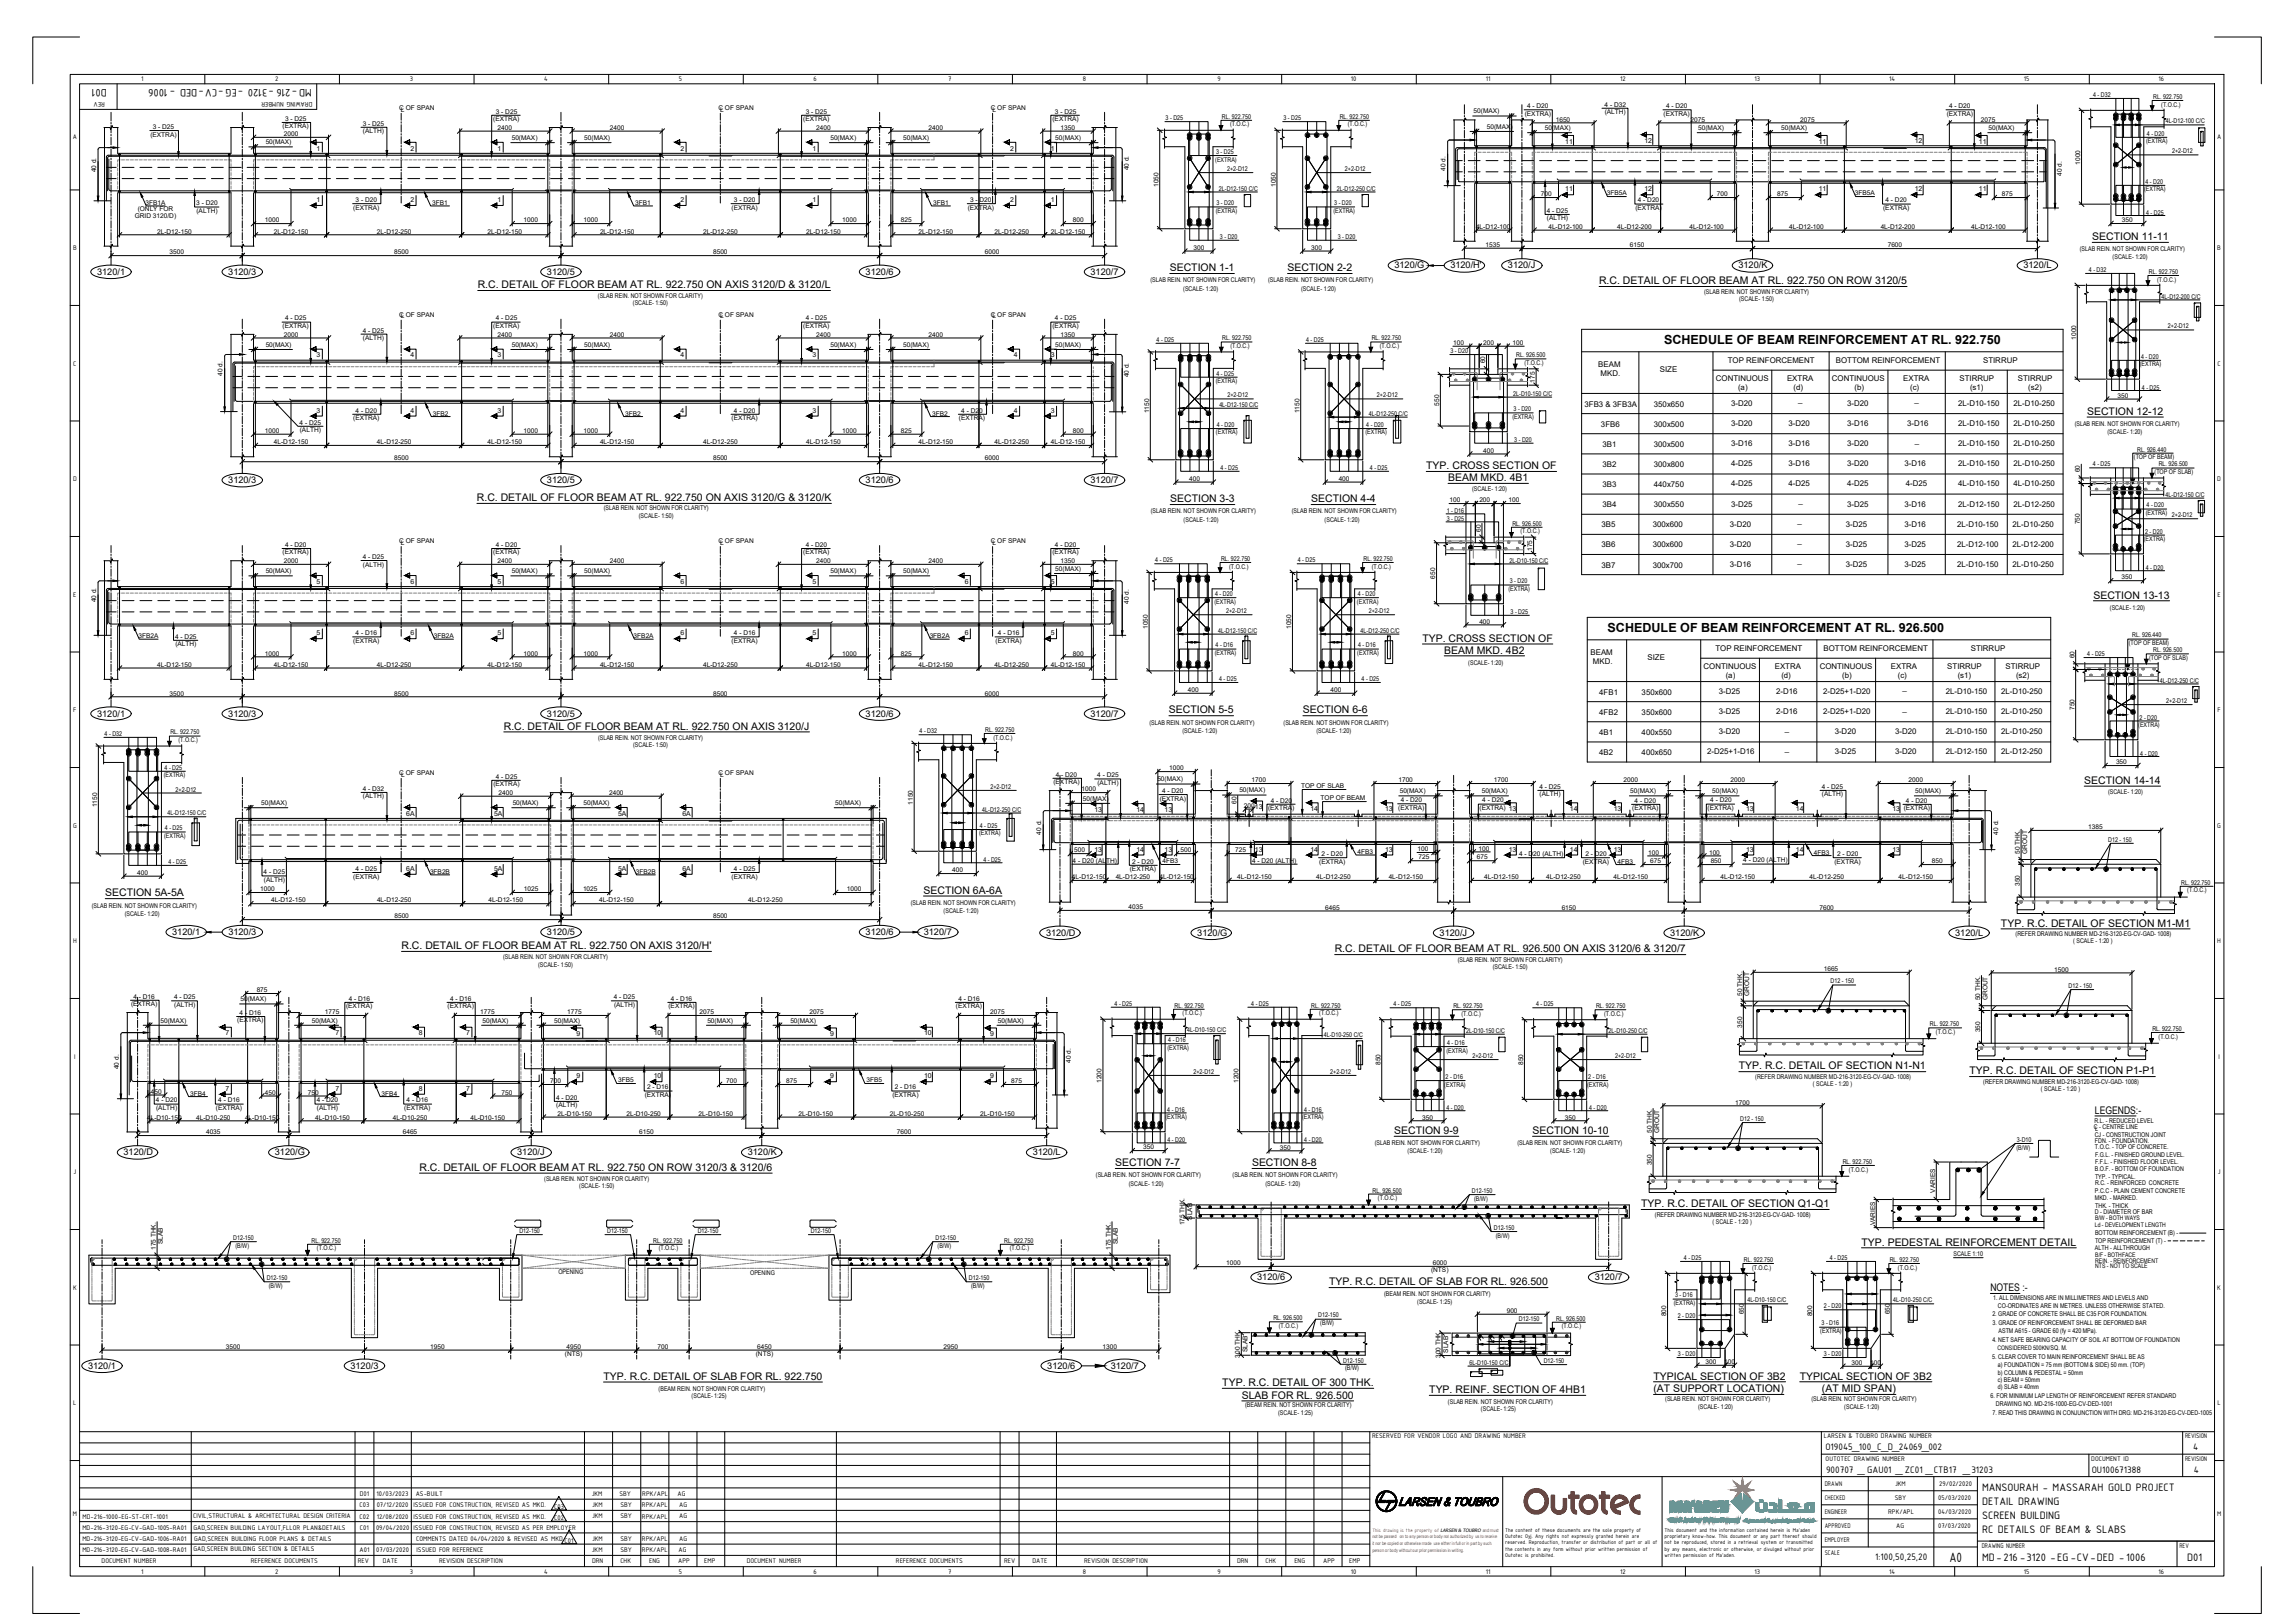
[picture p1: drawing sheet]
<svg xmlns="http://www.w3.org/2000/svg" width="1189mm" height="841mm" viewBox="0 0 1189 841" stroke-linecap="round" stroke-linejoin="round" font-family="sans-serif">
<defs><g id="words">
<text font-size="7.5" x="1010" y="809">A0</text>
<g font-size="6.5">
<text x="862" y="178">SCHEDULE OF BEAM REINFORCEMENT AT RL. 922.750</text>
<text x="833" y="327">SCHEDULE OF BEAM REINFORCEMENT AT RL. 926.500</text>
</g>
<g font-size="6">
<text x="55" y="46" transform="rotate(180 55 46)">D01</text>
<text x="162" y="46" transform="rotate(180 162 46)">MD-216 -3120 -EG -CV-DED - 1006</text>
<text x="1027" y="772">MANSOURAH - MASSARAH GOLD PROJECT</text>
<text x="1027" y="780">DETAIL DRAWING</text>
<text x="1027" y="787">SCREEN BUILDING</text>
<text x="1027" y="794">RC DETAILS OF BEAM &amp; SLABS</text>
<text x="1027" y="809">MD-216 -3120 -EG -CV-DED -1006</text>
<text x="1134" y="809">D01</text>
</g>
<g font-size="5.4">
<text x="1084" y="124">SECTION 11-11</text>
<text x="606" y="141">SECTION 1-1</text>
<text x="667" y="141">SECTION 2-2</text>
<text x="248" y="149">R.C. DETAIL OF FLOOR BEAM AT RL. 922.750 ON AXIS 3120/D &amp; 3120/L</text>
<text x="829" y="147">R.C. DETAIL OF FLOOR BEAM AT RL. 922.750 ON ROW 3120/5</text>
<text x="1082" y="215">SECTION 12-12</text>
<text x="739" y="243">TYP. CROSS SECTION OF</text>
<text x="750" y="249">BEAM MKD. 4B1</text>
<text x="247" y="260">R.C. DETAIL OF FLOOR BEAM AT RL. 922.750 ON AXIS 3120/G &amp; 3120/K</text>
<text x="606" y="260">SECTION 3-3</text>
<text x="680" y="260">SECTION 4-4</text>
<text x="1085" y="310">SECTION 13-13</text>
<text x="737" y="333">TYP. CROSS SECTION OF</text>
<text x="748" y="339">BEAM MKD. 4B2</text>
<text x="606" y="370">SECTION 5-5</text>
<text x="675" y="370">SECTION 6-6</text>
<text x="261" y="378">R.C. DETAIL OF FLOOR BEAM AT RL. 922.750 ON AXIS 3120/J</text>
<text x="1080" y="406">SECTION 14-14</text>
<text x="55" y="465">SECTION 5A-5A</text>
<text x="479" y="463">SECTION 6A-6A</text>
<text x="1037" y="480">TYP. R.C. DETAIL OF SECTION M1-M1</text>
<text x="208" y="492">R.C. DETAIL OF FLOOR BEAM AT RL. 922.750 ON AXIS 3120/H'</text>
<text x="692" y="494">R.C. DETAIL OF FLOOR BEAM AT RL. 926.500 ON AXIS 3120/6 &amp; 3120/7</text>
<text x="901" y="554">TYP. R.C. DETAIL OF SECTION N1-N1</text>
<text x="1021" y="557">TYP. R.C. DETAIL OF SECTION P1-P1</text>
<text x="1086" y="577">LEGENDS:-</text>
<text x="723" y="588">SECTION 9-9</text>
<text x="794" y="588">SECTION 10-10</text>
<text x="578" y="604">SECTION 7-7</text>
<text x="649" y="604">SECTION 8-8</text>
<text x="217" y="607">R.C. DETAIL OF FLOOR BEAM AT RL. 922.750 ON ROW 3120/3 &amp; 3120/6</text>
<text x="851" y="626">TYP. R.C. DETAIL OF SECTION Q1-Q1</text>
<text x="965" y="645">TYP. PEDESTAL REINFORCEMENT DETAIL</text>
<text x="689" y="666">TYP. R.C. DETAIL OF SLAB FOR RL. 926.500</text>
<text x="1032" y="669">NOTES :-</text>
<text x="313" y="715">TYP. R.C. DETAIL OF SLAB FOR RL. 922.750</text>
<text x="633" y="718">TYP. R.C. DETAIL OF 300 THK.</text>
<text x="857" y="715">TYPICAL SECTION OF 3B2</text>
<text x="933" y="715">TYPICAL SECTION OF 3B2</text>
<text x="644" y="725">SLAB FOR RL. 926.500</text>
<text x="741" y="722">TYP. REINF. SECTION OF 4HB1</text>
<text x="857" y="721">(AT SUPPORT LOCATION)</text>
<text x="944" y="721">(AT MID SPAN)</text>
</g>
<g font-size="5.3">
<text x="946" y="752">O19045_100_C_D_24069_002</text>
<text x="1137" y="751">4</text>
<text x="946" y="763">900707 _GAU01 _ZC01 _CTB17 _31203</text>
<text x="1084" y="763">OU100671388</text>
<text x="1137" y="763">4</text>
<text x="972" y="808">1:100,50,25,20</text>
</g>
<g font-size="4.8">
<text x="50" y="142">3120/1</text>
<text x="118" y="142">3120/3</text>
<text x="283" y="142">3120/5</text>
<text x="449" y="142">3120/6</text>
<text x="565" y="142">3120/7</text>
<text x="723" y="139">3120/G</text>
<text x="752" y="139">3120/H'</text>
<text x="781" y="139">3120/J</text>
<text x="901" y="139">3120/K</text>
<text x="1049" y="139">3120/L</text>
<text x="118" y="250">3120/3</text>
<text x="283" y="250">3120/5</text>
<text x="449" y="250">3120/6</text>
<text x="565" y="250">3120/7</text>
<text x="50" y="371">3120/1</text>
<text x="118" y="371">3120/3</text>
<text x="283" y="371">3120/5</text>
<text x="449" y="371">3120/6</text>
<text x="565" y="371">3120/7</text>
<text x="542" y="485">3120/D</text>
<text x="620" y="485">3120/G</text>
<text x="746" y="485">3120/J</text>
<text x="866" y="485">3120/K</text>
<text x="1013" y="485">3120/L</text>
<text x="652" y="663">3120/6</text>
<text x="826" y="663">3120/7</text>
<text x="46" y="709">3120/1</text>
<text x="182" y="709">3120/3</text>
<text x="543" y="709">3120/6</text>
<text x="576" y="709">3120/7</text>
</g>
<g font-size="4.7">
<text x="89" y="485">3120/1</text>
<text x="118" y="485">3120/3</text>
<text x="283" y="485">3120/5</text>
<text x="449" y="485">3120/6</text>
<text x="479" y="485">3120/7</text>
<text x="64" y="599">3120/D</text>
<text x="142" y="599">3120/G</text>
<text x="268" y="599">3120/J</text>
<text x="388" y="599">3120/K</text>
<text x="535" y="599">3120/L</text>
</g>
<g font-size="4.1">
<text x="828" y="190">BEAM</text>
<text x="895" y="188">TOP REINFORCEMENT</text>
<text x="951" y="188">BOTTOM REINFORCEMENT</text>
<text x="1028" y="188">STIRRUP</text>
<text x="829" y="195">MKD.</text>
<text x="860" y="193">SIZE</text>
<text x="889" y="197">CONTINUOUS</text>
<text x="926" y="197">EXTRA</text>
<text x="949" y="197">CONTINUOUS</text>
<text x="986" y="197">EXTRA</text>
<text x="1016" y="197">STIRRUP</text>
<text x="1046" y="197">STIRRUP</text>
<text x="901" y="202">(a)</text>
<text x="930" y="202">(d)</text>
<text x="961" y="202">(b)</text>
<text x="990" y="202">(c)</text>
<text x="1021" y="202">(s1)</text>
<text x="1051" y="202">(s2)</text>
<text x="932" y="208">_</text>
<text x="992" y="208">_</text>
<text x="821" y="211">3FB3 &amp; 3FB3A</text>
<text x="857" y="211">350x650</text>
<text x="897" y="210">3-D20</text>
<text x="957" y="210">3-D20</text>
<text x="1015" y="210">2L-D10-150</text>
<text x="1043" y="210">2L-D10-250</text>
<text x="830" y="221">3FB6</text>
<text x="857" y="221">300x500</text>
<text x="897" y="221">3-D20</text>
<text x="927" y="221">3-D20</text>
<text x="957" y="221">3-D16</text>
<text x="988" y="221">3-D16</text>
<text x="1015" y="221">2L-D10-150</text>
<text x="1043" y="221">2L-D10-250</text>
<text x="831" y="232">3B1</text>
<text x="857" y="232">300x500</text>
<text x="897" y="231">3-D16</text>
<text x="927" y="231">3-D16</text>
<text x="957" y="231">3-D20</text>
<text x="992" y="229">_</text>
<text x="1015" y="231">2L-D10-150</text>
<text x="1043" y="231">2L-D10-250</text>
<text x="831" y="242">3B2</text>
<text x="857" y="242">300x800</text>
<text x="897" y="242">4-D25</text>
<text x="927" y="242">3-D16</text>
<text x="957" y="242">3-D20</text>
<text x="987" y="242">3-D16</text>
<text x="1015" y="242">2L-D10-150</text>
<text x="1043" y="242">2L-D10-250</text>
<text x="831" y="252">3B3</text>
<text x="857" y="252">440x750</text>
<text x="897" y="252">4-D25</text>
<text x="927" y="252">4-D25</text>
<text x="957" y="252">4-D25</text>
<text x="988" y="252">4-D25</text>
<text x="1015" y="252">4L-D10-150</text>
<text x="1043" y="252">4L-D10-250</text>
<text x="831" y="263">3B4</text>
<text x="857" y="263">300x550</text>
<text x="897" y="263">3-D25</text>
<text x="932" y="261">_</text>
<text x="957" y="263">3-D25</text>
<text x="987" y="263">3-D16</text>
<text x="1015" y="263">2L-D12-150</text>
<text x="1043" y="263">2L-D12-250</text>
<text x="830" y="273">3B5</text>
<text x="857" y="273">300x600</text>
<text x="897" y="273">3-D20</text>
<text x="932" y="271">_</text>
<text x="957" y="273">3-D25</text>
<text x="987" y="273">3-D16</text>
<text x="1014" y="273">2L-D10-150</text>
<text x="1043" y="273">2L-D10-250</text>
<text x="932" y="282">_</text>
<text x="830" y="284">3B6</text>
<text x="857" y="284">300x600</text>
<text x="897" y="283">3-D20</text>
<text x="957" y="283">3-D25</text>
<text x="987" y="283">3-D25</text>
<text x="1014" y="283">2L-D12-100</text>
<text x="1043" y="283">2L-D12-200</text>
<text x="897" y="294">3-D16</text>
<text x="932" y="292">_</text>
<text x="957" y="294">3-D25</text>
<text x="987" y="294">3-D25</text>
<text x="1014" y="294">2L-D10-150</text>
<text x="1043" y="294">2L-D10-250</text>
<text x="830" y="294">3B7</text>
<text x="857" y="294">300x700</text>
<text x="824" y="339">BEAM</text>
<text x="889" y="337">TOP REINFORCEMENT</text>
<text x="945" y="337">BOTTOM REINFORCEMENT</text>
<text x="1021" y="337">STIRRUP</text>
<text x="826" y="344">MKD.</text>
<text x="854" y="342">SIZE</text>
<text x="883" y="347">CONTINUOUS</text>
<text x="920" y="347">EXTRA</text>
<text x="943" y="347">CONTINUOUS</text>
<text x="980" y="347">EXTRA</text>
<text x="1009" y="347">STIRRUP</text>
<text x="1039" y="347">STIRRUP</text>
<text x="894" y="351">(a)</text>
<text x="923" y="351">(d)</text>
<text x="955" y="351">(b)</text>
<text x="984" y="351">(c)</text>
<text x="1015" y="351">(s1)</text>
<text x="1045" y="351">(s2)</text>
<text x="829" y="360">4FB1</text>
<text x="851" y="360">350x600</text>
<text x="891" y="360">3-D25</text>
<text x="921" y="360">2-D16</text>
<text x="945" y="360">2-D25+1-D20</text>
<text x="986" y="358">_</text>
<text x="1008" y="360">2L-D10-150</text>
<text x="1037" y="360">2L-D10-250</text>
<text x="829" y="370">4FB2</text>
<text x="851" y="370">350x600</text>
<text x="891" y="370">3-D25</text>
<text x="921" y="370">2-D16</text>
<text x="945" y="370">2-D25+1-D20</text>
<text x="986" y="368">_</text>
<text x="1008" y="370">2L-D10-150</text>
<text x="1037" y="370">2L-D10-250</text>
<text x="829" y="381">4B1</text>
<text x="851" y="381">400x550</text>
<text x="891" y="380">3-D20</text>
<text x="925" y="379">_</text>
<text x="951" y="380">3-D20</text>
<text x="982" y="380">3-D20</text>
<text x="1008" y="380">2L-D10-150</text>
<text x="1037" y="380">2L-D10-250</text>
<text x="925" y="389">_</text>
<text x="829" y="391">4B2</text>
<text x="851" y="391">400x650</text>
<text x="885" y="391">2-D25+1-D16</text>
<text x="951" y="391">3-D25</text>
<text x="982" y="391">3-D20</text>
<text x="1008" y="391">2L-D12-150</text>
<text x="1037" y="391">2L-D12-250</text>
</g>
<g font-size="3.8">
<text x="73" y="42">1</text>
<text x="143" y="42">2</text>
<text x="212" y="42">3</text>
<text x="282" y="42">4</text>
<text x="352" y="42">5</text>
<text x="422" y="42">6</text>
<text x="491" y="42">7</text>
<text x="561" y="42">8</text>
<text x="631" y="42">9</text>
<text x="700" y="42">10</text>
<text x="770" y="42">11</text>
<text x="840" y="42">12</text>
<text x="909" y="42">13</text>
<text x="979" y="42">14</text>
<text x="1049" y="42">15</text>
<text x="1119" y="42">16</text>
<text x="54" y="53" transform="rotate(180 54 53)">REV</text>
<text x="162" y="53" transform="rotate(180 162 53)">DRAWING NUMBER</text>
<text x="38" y="72">A</text>
<text x="1149" y="72">A</text>
<text x="38" y="130">B</text>
<text x="1149" y="130">B</text>
<text x="38" y="189">C</text>
<text x="1149" y="189">C</text>
<text x="38" y="249">D</text>
<text x="1149" y="249">D</text>
<text x="38" y="309">E</text>
<text x="1149" y="309">E</text>
<text x="38" y="369">F</text>
<text x="1149" y="369">F</text>
<text x="38" y="429">G</text>
<text x="1149" y="429">G</text>
<text x="38" y="489">H</text>
<text x="1149" y="489">H</text>
<text x="38" y="549">I</text>
<text x="1150" y="549">I</text>
<text x="38" y="608">J</text>
<text x="1149" y="608">J</text>
<text x="38" y="668">K</text>
<text x="1149" y="668">K</text>
<text x="38" y="728">L</text>
<text x="1149" y="728">L</text>
<text x="711" y="745">RESERVED FOR VENDOR LOGO AND DRAWING NUMBER</text>
<text x="945" y="745">LARSEN &amp; TOUBRO DRAWING NUMBER</text>
<text x="1132" y="745">REVISION</text>
<text x="946" y="757">OUTOTEC DRAWING NUMBER</text>
<text x="1084" y="757">DOCUMENT ID</text>
<text x="1132" y="757">REVISION</text>
<text x="946" y="770">DRAWN</text>
<text x="982" y="770">JKM</text>
<text x="1005" y="770">29/02/2020</text>
<text x="186" y="775">D01</text>
<text x="195" y="775">10/03/2023</text>
<text x="215" y="775">AS-BUILT</text>
<text x="307" y="775">JKM</text>
<text x="321" y="775">SBY</text>
<text x="333" y="775">RPK/APL</text>
<text x="351" y="775">AG</text>
<text x="946" y="777">CHECKED</text>
<text x="982" y="777">SBY</text>
<text x="1004" y="777">05/03/2020</text>
<text x="38" y="786">M</text>
<text x="186" y="781">C03</text>
<text x="195" y="781">07/12/2020</text>
<text x="214" y="781">ISSUED FOR CONSTRUCTION, REVISED AS MKD.</text>
<text x="287" y="782">C03</text>
<text x="307" y="781">JKM</text>
<text x="321" y="781">SBY</text>
<text x="333" y="781">RPK/APL</text>
<text x="352" y="781">AG</text>
<text x="946" y="785">ENGINEER</text>
<text x="979" y="785">RPK/APL</text>
<text x="1004" y="784">04/03/2020</text>
<text x="1149" y="786">M</text>
<text x="43" y="787">MD-216-1000-EG-ST-CRT-1001</text>
<text x="100" y="787">CIVIL,STRUCTURAL &amp; ARCHITECTURAL DESIGN CRITERIA</text>
<text x="186" y="787">C02</text>
<text x="195" y="787">12/08/2020</text>
<text x="214" y="787">ISSUED FOR CONSTRUCTION, REVISED AS MKD.</text>
<text x="287" y="788">C02</text>
<text x="307" y="787">JKM</text>
<text x="321" y="787">SBY</text>
<text x="333" y="787">RPK/APL</text>
<text x="352" y="787">AG</text>
<text x="946" y="792">APPROVED</text>
<text x="1004" y="792">07/03/2020</text>
<text x="43" y="793">MD-216-3120-EG-CV-GAD-1005-RA01</text>
<text x="100" y="793">GAD,SCREEN BUILDING LAYOUT,FLLOR PLAN&amp;DETAILS</text>
<text x="187" y="793">C01</text>
<text x="195" y="793">09/04/2020</text>
<text x="214" y="793">ISSUED FOR CONSTRUCTION, REVISED AS PER EMPLOYER</text>
<text x="983" y="792">AG</text>
<text x="43" y="799">MD-216-3120-EG-CV-GAD-1006-RA01</text>
<text x="100" y="804">GAD,SCREEN BUILDING SECTION &amp; DETAILS</text>
<text x="101" y="798">GAD,SCREEN BUILDING FLOOR PLANS &amp; DETAILS</text>
<text x="216" y="799">COMMENTS DATED 04/04/2020 &amp; REVISED AS MKD.C01</text>
<text x="307" y="798">JKM</text>
<text x="321" y="798">SBY</text>
<text x="333" y="799">RPK/APL</text>
<text x="352" y="798">AG</text>
<text x="946" y="799">EMPLOYER</text>
<text x="1027" y="802">DRAWING NUMBER</text>
<text x="1129" y="802">REV</text>
<text x="43" y="804">MD-216-3120-EG-CV-GAD-1008-RA01</text>
<text x="186" y="804">A01</text>
<text x="195" y="804">07/03/2020</text>
<text x="216" y="804">ISSUED FOR REFERENCE</text>
<text x="307" y="804">JKM</text>
<text x="322" y="804">SBY</text>
<text x="333" y="804">RPK/APL</text>
<text x="352" y="804">AG</text>
<text x="946" y="806">SCALE</text>
<text x="53" y="810">DOCUMENT NUMBER</text>
<text x="73" y="815">1</text>
<text x="130" y="810">REFERENCE DOCUMENTS</text>
<text x="143" y="815">2</text>
<text x="185" y="810">REV</text>
<text x="198" y="810">DATE</text>
<text x="212" y="815">3</text>
<text x="228" y="810">REVISION DESCRIPTION</text>
<text x="282" y="815">4</text>
<text x="307" y="810">DRN</text>
<text x="321" y="810">CHK</text>
<text x="336" y="810">ENG</text>
<text x="351" y="810">APP</text>
<text x="352" y="815">5</text>
<text x="365" y="810">EMP</text>
<text x="387" y="810">DOCUMENT NUMBER</text>
<text x="422" y="815">6</text>
<text x="464" y="810">REFERENCE DOCUMENTS</text>
<text x="491" y="815">7</text>
<text x="520" y="810">REV</text>
<text x="535" y="810">DATE</text>
<text x="561" y="815">8</text>
<text x="562" y="810">REVISION DESCRIPTION</text>
<text x="631" y="815">9</text>
<text x="641" y="810">DRN</text>
<text x="656" y="810">CHK</text>
<text x="671" y="810">ENG</text>
<text x="686" y="810">APP</text>
<text x="699" y="810">EMP</text>
<text x="700" y="815">10</text>
<text x="770" y="815">11</text>
<text x="840" y="815">12</text>
<text x="909" y="815">13</text>
<text x="979" y="815">14</text>
<text x="1049" y="815">15</text>
<text x="1119" y="815">16</text>
</g>
<g font-size="3.6">
<text x="811" y="74">11</text>
<text x="852" y="74">12</text>
<text x="943" y="74">11</text>
<text x="992" y="74">12</text>
<text x="1026" y="74">11</text>
<text x="164" y="78">1</text>
<text x="213" y="78">2</text>
<text x="258" y="78">1</text>
<text x="353" y="78">2</text>
<text x="421" y="78">1</text>
<text x="523" y="78">2</text>
<text x="545" y="78">1</text>
<text x="811" y="99">11</text>
<text x="852" y="99">12</text>
<text x="943" y="99">11</text>
<text x="992" y="99">12</text>
<text x="1026" y="99">11</text>
<text x="164" y="105">1</text>
<text x="213" y="105">2</text>
<text x="258" y="105">1</text>
<text x="353" y="105">2</text>
<text x="421" y="105">1</text>
<text x="523" y="105">2</text>
<text x="545" y="105">1</text>
<text x="164" y="185">3</text>
<text x="213" y="185">4</text>
<text x="258" y="185">3</text>
<text x="353" y="185">4</text>
<text x="421" y="185">3</text>
<text x="525" y="185">4</text>
<text x="545" y="185">3</text>
<text x="164" y="214">3</text>
<text x="213" y="214">4</text>
<text x="258" y="214">3</text>
<text x="353" y="214">4</text>
<text x="421" y="214">3</text>
<text x="525" y="214">4</text>
<text x="545" y="214">3</text>
<text x="164" y="303">5</text>
<text x="213" y="303">6</text>
<text x="258" y="303">5</text>
<text x="353" y="303">6</text>
<text x="421" y="303">5</text>
<text x="500" y="303">6</text>
<text x="545" y="303">5</text>
<text x="164" y="329">5</text>
<text x="213" y="329">6</text>
<text x="258" y="329">5</text>
<text x="353" y="329">6</text>
<text x="421" y="329">5</text>
<text x="500" y="329">6</text>
<text x="545" y="329">5</text>
<text x="650" y="419">13</text>
<text x="211" y="423">6A</text>
<text x="256" y="423">5A</text>
<text x="320" y="423">5A</text>
<text x="354" y="423">6A</text>
<text x="567" y="421">13</text>
<text x="589" y="421">14</text>
<text x="604" y="421">13</text>
<text x="679" y="420">14</text>
<text x="718" y="420">13</text>
<text x="814" y="420">14</text>
<text x="836" y="420">13</text>
<text x="905" y="420">13</text>
<text x="931" y="420">14</text>
<text x="981" y="420">13</text>
<text x="567" y="441">13</text>
<text x="589" y="441">14</text>
<text x="604" y="441">13</text>
<text x="650" y="441">13</text>
<text x="679" y="441">14</text>
<text x="718" y="441">13</text>
<text x="782" y="441">13</text>
<text x="814" y="441">14</text>
<text x="836" y="441">13</text>
<text x="905" y="441">13</text>
<text x="931" y="441">14</text>
<text x="981" y="441">13</text>
<text x="211" y="451">6A</text>
<text x="256" y="451">5A</text>
<text x="320" y="451">5A</text>
<text x="354" y="451">6A</text>
<text x="117" y="537">7</text>
<text x="174" y="537">7</text>
<text x="217" y="537">8</text>
<text x="242" y="537">7</text>
<text x="299" y="537">9</text>
<text x="339" y="537">10</text>
<text x="430" y="537">9</text>
<text x="479" y="537">10</text>
<text x="513" y="537">9</text>
<text x="299" y="559">9</text>
<text x="339" y="559">10</text>
<text x="430" y="559">9</text>
<text x="479" y="559">10</text>
<text x="513" y="559">9</text>
<text x="117" y="565">7</text>
<text x="174" y="565">7</text>
<text x="217" y="565">8</text>
<text x="242" y="565">7</text>
</g>
<g font-size="3.4">
<text x="1085" y="50">4 - D32</text>
<text x="1116" y="51">RL. 922.750</text>
<text x="207" y="57">C OF SPAN</text>
<text x="208" y="58">L</text>
<text x="257" y="59">3 - D25</text>
<text x="372" y="57">C OF SPAN</text>
<text x="373" y="58">L</text>
<text x="418" y="59">3 - D25</text>
<text x="513" y="57">C OF SPAN</text>
<text x="514" y="58">L</text>
<text x="547" y="59">3 - D25</text>
<text x="764" y="59">50(MAX)</text>
<text x="790" y="60">(EXTRA)</text>
<text x="791" y="56">4 - D20</text>
<text x="832" y="55">4 - D32</text>
<text x="832" y="59">(ALTH)</text>
<text x="862" y="60">(EXTRA)</text>
<text x="863" y="56">4 - D20</text>
<text x="1009" y="60">(EXTRA)</text>
<text x="1010" y="56">4 - D20</text>
<text x="1120" y="55">(T.O.C.)</text>
<text x="148" y="63">3 - D25</text>
<text x="188" y="65">3 - D25</text>
<text x="256" y="63">(EXTRA)</text>
<text x="416" y="63">(EXTRA)</text>
<text x="545" y="63">(EXTRA)</text>
<text x="604" y="62">3 - D25</text>
<text x="633" y="62">RL. 922.750</text>
<text x="637" y="66">(T.O.C.)</text>
<text x="665" y="62">3 - D25</text>
<text x="694" y="62">RL. 922.750</text>
<text x="699" y="66">(T.O.C.)</text>
<text x="806" y="63">1650</text>
<text x="876" y="63">2075</text>
<text x="933" y="63">2075</text>
<text x="1027" y="63">2075</text>
<text x="1122" y="64">4L-D12-100 C/C</text>
<text x="78" y="71">(EXTRA)</text>
<text x="79" y="67">3 - D25</text>
<text x="146" y="67">(EXTRA)</text>
<text x="147" y="71">2000</text>
<text x="188" y="69">(ALTH)</text>
<text x="258" y="67">2400</text>
<text x="316" y="67">2400</text>
<text x="423" y="67">2400</text>
<text x="481" y="67">2400</text>
<text x="550" y="67">1350</text>
<text x="771" y="67">50(MAX)</text>
<text x="801" y="67">50(MAX)</text>
<text x="880" y="67">50(MAX)</text>
<text x="923" y="67">50(MAX)</text>
<text x="1031" y="67">50(MAX)</text>
<text x="1113" y="70">4 - D20</text>
<text x="138" y="75">50(MAX)</text>
<text x="265" y="73">50(MAX)</text>
<text x="303" y="73">50(MAX)</text>
<text x="430" y="73">50(MAX)</text>
<text x="468" y="73">50(MAX)</text>
<text x="547" y="73">50(MAX)</text>
<text x="1112" y="74">(EXTRA)</text>
<text x="630" y="84">(EXTRA)</text>
<text x="630" y="80">3 - D25</text>
<text x="1126" y="80">2+2-D12</text>
<text x="50" y="89" transform="rotate(-90 50 89)">40 d.</text>
<text x="585" y="88" transform="rotate(-90 585 88)">40 d.</text>
<text x="636" y="89">2+2-D12</text>
<text x="697" y="89">2+2-D12</text>
<text x="749" y="89" transform="rotate(-90 749 89)">40 d.</text>
<text x="1078" y="85" transform="rotate(-90 1078 85)">1000</text>
<text x="1068" y="91" transform="rotate(-90 1068 91)">40 d.</text>
<text x="1112" y="95">4 - D20</text>
<text x="600" y="97" transform="rotate(-90 600 97)">1050</text>
<text x="632" y="99">2L-D12-150 C/C</text>
<text x="661" y="97" transform="rotate(-90 661 97)">1050</text>
<text x="693" y="99">2L-D12-250 C/C</text>
<text x="799" y="102">700</text>
<text x="833" y="101">3FB5A</text>
<text x="890" y="102">700</text>
<text x="921" y="102">875</text>
<text x="961" y="101">3FB5A</text>
<text x="1037" y="102">875</text>
<text x="1111" y="99">(EXTRA)</text>
<text x="75" y="106">3FB1A</text>
<text x="102" y="106">3 - D20</text>
<text x="184" y="105">3 - D20</text>
<text x="224" y="106">3FB1</text>
<text x="329" y="106">3FB1</text>
<text x="380" y="105">3 - D20</text>
<text x="484" y="106">3FB1</text>
<text x="503" y="105">3 - D20</text>
<text x="630" y="106">3 - D20</text>
<text x="691" y="106">3 - D20</text>
<text x="849" y="105">4 - D20</text>
<text x="977" y="105">4 - D20</text>
<text x="70" y="113">GRID 3120/D)</text>
<text x="71" y="110">(ONLY FOR</text>
<text x="102" y="110">(ALTH)</text>
<text x="183" y="109">(EXTRA)</text>
<text x="379" y="109">(EXTRA)</text>
<text x="502" y="109">(EXTRA)</text>
<text x="630" y="110">(EXTRA)</text>
<text x="691" y="110">(EXTRA)</text>
<text x="802" y="110">4 - D25</text>
<text x="848" y="109">(EXTRA)</text>
<text x="976" y="109">(EXTRA)</text>
<text x="1112" y="111">4 - D25</text>
<text x="137" y="115">1000</text>
<text x="271" y="115">1000</text>
<text x="302" y="115">1000</text>
<text x="436" y="115">1000</text>
<text x="467" y="115">825</text>
<text x="556" y="115">800</text>
<text x="765" y="119">4L-D12-100</text>
<text x="802" y="114">(ALTH)</text>
<text x="802" y="119">4L-D12-100</text>
<text x="838" y="119">4L-D12-200</text>
<text x="876" y="119">4L-D12-100</text>
<text x="927" y="119">4L-D12-100</text>
<text x="975" y="119">4L-D12-200</text>
<text x="1022" y="119">4L-D12-100</text>
<text x="1100" y="115">350</text>
<text x="81" y="121">2L-D12-150</text>
<text x="142" y="121">2L-D12-150</text>
<text x="195" y="121">2L-D12-250</text>
<text x="253" y="121">2L-D12-150</text>
<text x="311" y="121">2L-D12-150</text>
<text x="364" y="121">2L-D12-250</text>
<text x="418" y="121">2L-D12-150</text>
<text x="476" y="121">2L-D12-150</text>
<text x="515" y="121">2L-D12-250</text>
<text x="545" y="121">2L-D12-150</text>
<text x="632" y="124">3 - D20</text>
<text x="693" y="124">3 - D20</text>
<text x="88" y="132">3500</text>
<text x="204" y="132">8500</text>
<text x="370" y="132">8500</text>
<text x="510" y="132">6000</text>
<text x="619" y="129">300</text>
<text x="680" y="129">300</text>
<text x="770" y="128">1535</text>
<text x="845" y="128">6150</text>
<text x="978" y="128">7600</text>
<text x="1078" y="130">(SLAB REIN. NOT SHOWN FOR CLARITY)</text>
<text x="1095" y="134">(SCALE- 1:20)</text>
<text x="1083" y="141">4 - D32</text>
<text x="1114" y="142">RL. 922.750</text>
<text x="596" y="146">(SLAB REIN. NOT SHOWN FOR CLARITY)</text>
<text x="657" y="146">(SLAB REIN. NOT SHOWN FOR CLARITY)</text>
<text x="1118" y="146">(T.O.C.)</text>
<text x="310" y="154">(SLAB REIN. NOT SHOWN FOR CLARITY)</text>
<text x="613" y="151">(SCALE- 1:20)</text>
<text x="674" y="151">(SCALE- 1:20)</text>
<text x="883" y="152">(SLAB REIN. NOT SHOWN FOR CLARITY)</text>
<text x="1120" y="155">4L-D12-200 C/C</text>
<text x="328" y="158">(SCALE- 1:50)</text>
<text x="901" y="156">(SCALE- 1:50)</text>
<text x="148" y="166">4 - D25</text>
<text x="207" y="164">C OF SPAN</text>
<text x="208" y="165">L</text>
<text x="257" y="166">4 - D25</text>
<text x="372" y="164">C OF SPAN</text>
<text x="373" y="165">L</text>
<text x="418" y="166">4 - D25</text>
<text x="513" y="164">C OF SPAN</text>
<text x="514" y="165">L</text>
<text x="547" y="166">4 - D25</text>
<text x="146" y="170">(EXTRA)</text>
<text x="188" y="172">4 - D25</text>
<text x="256" y="170">(EXTRA)</text>
<text x="416" y="170">(EXTRA)</text>
<text x="545" y="170">(EXTRA)</text>
<text x="1124" y="170">2+2-D12</text>
<text x="138" y="180">50(MAX)</text>
<text x="147" y="174">2000</text>
<text x="188" y="176">(ALTH)</text>
<text x="258" y="174">2400</text>
<text x="265" y="180">50(MAX)</text>
<text x="303" y="180">50(MAX)</text>
<text x="316" y="174">2400</text>
<text x="423" y="174">2400</text>
<text x="430" y="180">50(MAX)</text>
<text x="468" y="180">50(MAX)</text>
<text x="481" y="174">2400</text>
<text x="547" y="180">50(MAX)</text>
<text x="550" y="174">1350</text>
<text x="599" y="177">4 - D25</text>
<text x="633" y="176">RL. 922.750</text>
<text x="677" y="177">4 - D25</text>
<text x="711" y="176">RL. 922.750</text>
<text x="753" y="179">100</text>
<text x="769" y="179">200</text>
<text x="784" y="179">100</text>
<text x="1076" y="176" transform="rotate(-90 1076 176)">1000</text>
<text x="638" y="180">(T.O.C.)</text>
<text x="715" y="180">(T.O.C.)</text>
<text x="752" y="183">3 - D20</text>
<text x="786" y="185">RL. 926.500</text>
<text x="1110" y="186">4 - D20</text>
<text x="770" y="188" transform="rotate(-90 770 188)">60</text>
<text x="790" y="189">(T.O.C.)</text>
<text x="1109" y="190">(EXTRA)</text>
<text x="115" y="195" transform="rotate(-90 115 195)">40 d.</text>
<text x="585" y="195" transform="rotate(-90 585 195)">40 d.</text>
<text x="630" y="195">4 - D25</text>
<text x="630" y="199">(EXTRA)</text>
<text x="795" y="198" transform="rotate(-90 795 198)">175</text>
<text x="1110" y="202">4 - D25</text>
<text x="636" y="206">2+2-D12</text>
<text x="714" y="206">2+2-D12</text>
<text x="784" y="205">2L-D10-150 C/C</text>
<text x="1097" y="206">350</text>
<text x="184" y="214">4 - D20</text>
<text x="224" y="215">3FB2</text>
<text x="324" y="215">3FB2</text>
<text x="380" y="214">4 - D20</text>
<text x="483" y="215">3FB2</text>
<text x="498" y="214">4 - D20</text>
<text x="596" y="214" transform="rotate(-90 596 214)">1150</text>
<text x="632" y="211">4L-D12-150 C/C</text>
<text x="673" y="214" transform="rotate(-90 673 214)">1150</text>
<text x="709" y="215">4L-D12-250 C/C</text>
<text x="746" y="210" transform="rotate(-90 746 210)">550</text>
<text x="784" y="213">3 - D20</text>
<text x="155" y="220">4 - D25</text>
<text x="183" y="218">(EXTRA)</text>
<text x="379" y="218">(EXTRA)</text>
<text x="497" y="218">(EXTRA)</text>
<text x="631" y="221">4 - D20</text>
<text x="708" y="221">4 - D20</text>
<text x="784" y="217">(EXTRA)</text>
<text x="1075" y="221">(SLAB REIN. NOT SHOWN FOR CLARITY)</text>
<text x="137" y="224">1000</text>
<text x="155" y="224">(ALTH)</text>
<text x="271" y="224">1000</text>
<text x="302" y="224">1000</text>
<text x="436" y="224">1000</text>
<text x="467" y="224">825</text>
<text x="556" y="224">800</text>
<text x="630" y="225">(EXTRA)</text>
<text x="708" y="225">(EXTRA)</text>
<text x="1092" y="225">(SCALE- 1:20)</text>
<text x="142" y="230">4L-D12-150</text>
<text x="195" y="230">4L-D12-250</text>
<text x="253" y="230">4L-D12-150</text>
<text x="311" y="230">4L-D12-150</text>
<text x="364" y="230">4L-D12-250</text>
<text x="418" y="230">4L-D12-150</text>
<text x="476" y="230">4L-D12-150</text>
<text x="515" y="230">4L-D12-250</text>
<text x="545" y="230">4L-D12-150</text>
<text x="785" y="229">3 - D20</text>
<text x="1108" y="234">RL. 926.440</text>
<text x="204" y="239">8500</text>
<text x="370" y="239">8500</text>
<text x="510" y="239">6000</text>
<text x="769" y="235">400</text>
<text x="1106" y="238">(TOP OF BEAM)</text>
<text x="632" y="244">4 - D25</text>
<text x="710" y="244">4 - D25</text>
<text x="1078" y="245" transform="rotate(-90 1078 245)">60</text>
<text x="1085" y="242">4 - D25</text>
<text x="1117" y="246">(TOP OF SLAB)</text>
<text x="1119" y="242">RL. 926.500</text>
<text x="616" y="249">400</text>
<text x="694" y="249">400</text>
<text x="763" y="255">(SCALE- 1:20)</text>
<text x="1122" y="257">4L-D12-150 C/C</text>
<text x="751" y="260">100</text>
<text x="767" y="260">200</text>
<text x="782" y="260">100</text>
<text x="1112" y="263">4 - D20</text>
<text x="313" y="264">(SLAB REIN. NOT SHOWN FOR CLARITY)</text>
<text x="331" y="268">(SCALE- 1:50)</text>
<text x="596" y="266">(SLAB REIN. NOT SHOWN FOR CLARITY)</text>
<text x="669" y="266">(SLAB REIN. NOT SHOWN FOR CLARITY)</text>
<text x="750" y="270">3 - D25</text>
<text x="750" y="266">1 - D16</text>
<text x="1112" y="267">(EXTRA)</text>
<text x="1126" y="268">2+2-D12</text>
<text x="613" y="270">(SCALE- 1:20)</text>
<text x="686" y="270">(SCALE- 1:20)</text>
<text x="767" y="275" transform="rotate(-90 767 275)">60</text>
<text x="784" y="272">RL. 926.500</text>
<text x="1078" y="272" transform="rotate(-90 1078 272)">750</text>
<text x="207" y="281">C OF SPAN</text>
<text x="372" y="281">C OF SPAN</text>
<text x="513" y="281">C OF SPAN</text>
<text x="788" y="276">(T.O.C.)</text>
<text x="1111" y="280">(EXTRA)</text>
<text x="1112" y="277">2 - D20</text>
<text x="146" y="287">(EXTRA)</text>
<text x="148" y="283">4 - D20</text>
<text x="208" y="282">L</text>
<text x="256" y="287">(EXTRA)</text>
<text x="257" y="283">4 - D20</text>
<text x="373" y="282">L</text>
<text x="416" y="287">(EXTRA)</text>
<text x="418" y="283">4 - D20</text>
<text x="514" y="282">L</text>
<text x="545" y="287">(EXTRA)</text>
<text x="547" y="283">4 - D20</text>
<text x="794" y="286" transform="rotate(-90 794 286)">175</text>
<text x="147" y="292">2000</text>
<text x="188" y="290">4 - D25</text>
<text x="188" y="294">(ALTH)</text>
<text x="258" y="292">2400</text>
<text x="316" y="292">2400</text>
<text x="423" y="292">2400</text>
<text x="481" y="292">2400</text>
<text x="550" y="292">1350</text>
<text x="599" y="291">4 - D25</text>
<text x="633" y="291">RL. 922.750</text>
<text x="673" y="291">4 - D25</text>
<text x="707" y="291">RL. 922.750</text>
<text x="782" y="292">2L-D10-150 C/C</text>
<text x="138" y="297">50(MAX)</text>
<text x="265" y="297">50(MAX)</text>
<text x="303" y="297">50(MAX)</text>
<text x="430" y="297">50(MAX)</text>
<text x="468" y="297">50(MAX)</text>
<text x="547" y="296">50(MAX)</text>
<text x="637" y="295">(T.O.C.)</text>
<text x="711" y="295">(T.O.C.)</text>
<text x="744" y="300" transform="rotate(-90 744 300)">650</text>
<text x="1112" y="295">4 - D20</text>
<text x="782" y="302">3 - D20</text>
<text x="1100" y="300">350</text>
<text x="630" y="309">4 - D20</text>
<text x="704" y="309">4 - D20</text>
<text x="782" y="306">(EXTRA)</text>
<text x="50" y="312" transform="rotate(-90 50 312)">40 d.</text>
<text x="585" y="313" transform="rotate(-90 585 313)">40 d.</text>
<text x="629" y="313">(EXTRA)</text>
<text x="635" y="318">2+2-D12</text>
<text x="703" y="313">(EXTRA)</text>
<text x="709" y="318">2+2-D12</text>
<text x="1093" y="316">(SCALE- 1:20)</text>
<text x="767" y="323">400</text>
<text x="783" y="318">3 - D25</text>
<text x="184" y="329">4 - D16</text>
<text x="380" y="329">4 - D16</text>
<text x="517" y="329">4 - D16</text>
<text x="595" y="326" transform="rotate(-90 595 326)">1050</text>
<text x="631" y="328">4L-D12-150 C/C</text>
<text x="669" y="326" transform="rotate(-90 669 326)">1050</text>
<text x="705" y="328">4L-D12-250 C/C</text>
<text x="72" y="331">3FB2A</text>
<text x="91" y="331">4 - D25</text>
<text x="91" y="335">(ALTH)</text>
<text x="183" y="333">(EXTRA)</text>
<text x="225" y="331">3FB2A</text>
<text x="328" y="331">3FB2A</text>
<text x="379" y="333">(EXTRA)</text>
<text x="482" y="331">3FB2A</text>
<text x="516" y="333">(EXTRA)</text>
<text x="630" y="335">4 - D16</text>
<text x="704" y="335">4 - D16</text>
<text x="1103" y="334">(TOP OF BEAM)</text>
<text x="1105" y="330">RL. 926.440</text>
<text x="137" y="340">1000</text>
<text x="271" y="340">1000</text>
<text x="302" y="340">1000</text>
<text x="436" y="340">1000</text>
<text x="467" y="340">825</text>
<text x="556" y="340">800</text>
<text x="630" y="339">(EXTRA)</text>
<text x="703" y="339">(EXTRA)</text>
<text x="1075" y="341" transform="rotate(-90 1075 341)">60</text>
<text x="1082" y="340">4 - D25</text>
<text x="1116" y="338">RL. 926.500</text>
<text x="81" y="346">4L-D12-150</text>
<text x="142" y="346">4L-D12-150</text>
<text x="195" y="346">4L-D12-250</text>
<text x="253" y="346">4L-D12-150</text>
<text x="311" y="346">4L-D12-150</text>
<text x="364" y="346">4L-D12-250</text>
<text x="418" y="346">4L-D12-150</text>
<text x="476" y="346">4L-D12-150</text>
<text x="515" y="346">4L-D12-250</text>
<text x="545" y="346">4L-D12-150</text>
<text x="761" y="345">(SCALE- 1:20)</text>
<text x="1114" y="342">(TOP OF SLAB)</text>
<text x="632" y="353">4 - D25</text>
<text x="706" y="353">4 - D25</text>
<text x="1119" y="354">4L-D12-250 C/C</text>
<text x="616" y="359">400</text>
<text x="690" y="359">400</text>
<text x="88" y="360">3500</text>
<text x="204" y="360">8500</text>
<text x="370" y="360">8500</text>
<text x="510" y="360">6000</text>
<text x="1123" y="364">2+2-D12</text>
<text x="1075" y="368" transform="rotate(-90 1075 368)">750</text>
<text x="596" y="375">(SLAB REIN. NOT SHOWN FOR CLARITY)</text>
<text x="665" y="375">(SLAB REIN. NOT SHOWN FOR CLARITY)</text>
<text x="1108" y="377">(EXTRA)</text>
<text x="1109" y="373">2 - D20</text>
<text x="54" y="381">4 - D32</text>
<text x="88" y="381">RL. 922.750</text>
<text x="310" y="383">(SLAB REIN. NOT SHOWN FOR CLARITY)</text>
<text x="477" y="380">4 - D32</text>
<text x="511" y="379">RL. 922.750</text>
<text x="515" y="383">(T.O.C.)</text>
<text x="613" y="380">(SCALE- 1:20)</text>
<text x="682" y="380">(SCALE- 1:20)</text>
<text x="93" y="385">(T.O.C.)</text>
<text x="328" y="387">(SCALE- 1:50)</text>
<text x="1109" y="392">4 - D20</text>
<text x="85" y="399">4 - D25</text>
<text x="207" y="401">C OF SPAN</text>
<text x="372" y="401">C OF SPAN</text>
<text x="606" y="399">1000</text>
<text x="1097" y="396">350</text>
<text x="85" y="403">(EXTRA)</text>
<text x="208" y="402">L</text>
<text x="256" y="407">(EXTRA)</text>
<text x="257" y="404">4 - D25</text>
<text x="373" y="402">L</text>
<text x="546" y="406">(EXTRA)</text>
<text x="547" y="402">4 - D20</text>
<text x="569" y="403">4 - D25</text>
<text x="569" y="407">(ALTH)</text>
<text x="600" y="405">50(MAX)</text>
<text x="649" y="405">1700</text>
<text x="725" y="405">1700</text>
<text x="774" y="405">1700</text>
<text x="841" y="405">2000</text>
<text x="897" y="405">2000</text>
<text x="989" y="405">2000</text>
<text x="91" y="410">2+2-D12</text>
<text x="188" y="410">4 - D32</text>
<text x="188" y="414">(ALTH)</text>
<text x="258" y="412">2400</text>
<text x="316" y="412">2400</text>
<text x="513" y="409">2+2-D12</text>
<text x="561" y="410">1000</text>
<text x="602" y="411">4 - D20</text>
<text x="642" y="411">50(MAX)</text>
<text x="674" y="408">TOP OF SLAB</text>
<text x="725" y="411">50(MAX)</text>
<text x="768" y="411">50(MAX)</text>
<text x="798" y="409">4 - D25</text>
<text x="798" y="413">(ALTH)</text>
<text x="845" y="411">50(MAX)</text>
<text x="887" y="411">50(MAX)</text>
<text x="944" y="409">4 - D25</text>
<text x="944" y="413">(ALTH)</text>
<text x="993" y="411">50(MAX)</text>
<text x="1092" y="411">(SCALE- 1:20)</text>
<text x="50" y="418" transform="rotate(-90 50 418)">1150</text>
<text x="135" y="417">50(MAX)</text>
<text x="266" y="417">50(MAX)</text>
<text x="302" y="417">50(MAX)</text>
<text x="433" y="417">50(MAX)</text>
<text x="473" y="417" transform="rotate(-90 473 417)">1150</text>
<text x="561" y="415">50(MAX)</text>
<text x="601" y="415">(EXTRA)</text>
<text x="641" y="417" transform="rotate(-90 641 417)">60</text>
<text x="645" y="419">200</text>
<text x="657" y="420">(EXTRA)</text>
<text x="659" y="416">4 - D20</text>
<text x="684" y="415">TOP OF BEAM</text>
<text x="725" y="420">(EXTRA)</text>
<text x="726" y="416">4 - D20</text>
<text x="767" y="420">(EXTRA) 13</text>
<text x="768" y="416">4 - D20</text>
<text x="846" y="420">(EXTRA)</text>
<text x="847" y="416">4 - D20</text>
<text x="885" y="420">(EXTRA)</text>
<text x="886" y="416">4 - D20</text>
<text x="987" y="420">(EXTRA)</text>
<text x="988" y="416">4 - D20</text>
<text x="87" y="423">4L-D12-150 C/C</text>
<text x="509" y="421">4L-D12-250 C/C</text>
<text x="85" y="430">4 - D25</text>
<text x="508" y="429">4 - D25</text>
<text x="1082" y="430">1385</text>
<text x="85" y="434">(EXTRA)</text>
<text x="507" y="433">(EXTRA)</text>
<text x="540" y="432" transform="rotate(-90 540 432)">40 d.</text>
<text x="1036" y="432" transform="rotate(-90 1036 432)">40 d.</text>
<text x="1093" y="436">D12 - 150</text>
<text x="557" y="442">500</text>
<text x="612" y="442">500</text>
<text x="640" y="442">725</text>
<text x="685" y="444">2 - D20</text>
<text x="704" y="443">4FB3</text>
<text x="735" y="441">100</text>
<text x="766" y="441">100</text>
<text x="787" y="444">4 - D20 (ALTH)</text>
<text x="822" y="444">2 - D20</text>
<text x="854" y="443">100</text>
<text x="886" y="443">100</text>
<text x="940" y="443">4FB3</text>
<text x="952" y="444">2 - D20</text>
<text x="1047" y="443" transform="rotate(-90 1047 443)">50 THK.</text>
<text x="1051" y="443" transform="rotate(-90 1051 443)">GROUT</text>
<text x="87" y="448">4 - D25</text>
<text x="510" y="447">4 - D25</text>
<text x="556" y="447">4 - D20 (ALTH)</text>
<text x="587" y="448">2 - D20</text>
<text x="603" y="447">4FB3</text>
<text x="649" y="447">4 - D20 (ALTH)</text>
<text x="684" y="448">(EXTRA)</text>
<text x="735" y="445">725</text>
<text x="765" y="445">675</text>
<text x="820" y="448">(EXTRA)</text>
<text x="838" y="448">4FB3</text>
<text x="855" y="447">675</text>
<text x="887" y="447">850</text>
<text x="903" y="447">4 - D20 (ALTH)</text>
<text x="951" y="448">(EXTRA)</text>
<text x="1001" y="447">850</text>
<text x="71" y="453">400</text>
<text x="137" y="453">4 - D25</text>
<text x="183" y="455">(EXTRA)</text>
<text x="184" y="451">4 - D25</text>
<text x="223" y="453">3FB2B</text>
<text x="329" y="453">3FB2B</text>
<text x="379" y="455">(EXTRA)</text>
<text x="380" y="451">4 - D25</text>
<text x="493" y="452">400</text>
<text x="556" y="456">4L-D12-150</text>
<text x="578" y="456">4L-D12-250</text>
<text x="586" y="451">(EXTRA)</text>
<text x="601" y="456">4L-D12-150</text>
<text x="641" y="456">4L-D12-150</text>
<text x="682" y="456">4L-D12-250</text>
<text x="720" y="456">4L-D12-150</text>
<text x="769" y="456">4L-D12-150</text>
<text x="801" y="456">4L-D12-250</text>
<text x="836" y="456">4L-D12-150</text>
<text x="892" y="456">4L-D12-150</text>
<text x="938" y="456">4L-D12-250</text>
<text x="984" y="456">4L-D12-150</text>
<text x="135" y="462">1000</text>
<text x="137" y="457">(ALTH)</text>
<text x="272" y="462">1025</text>
<text x="302" y="462">1025</text>
<text x="439" y="462">1000</text>
<text x="1047" y="459" transform="rotate(-90 1047 459)">350</text>
<text x="1130" y="458">RL. 922.750</text>
<text x="141" y="468">4L-D12-150</text>
<text x="195" y="468">4L-D12-250</text>
<text x="253" y="468">4L-D12-150</text>
<text x="310" y="468">4L-D12-150</text>
<text x="388" y="468">4L-D12-250</text>
<text x="1134" y="462">(T.O.C.)</text>
<text x="48" y="470">(SLAB REIN. NOT SHOWN FOR CLARITY)</text>
<text x="472" y="469">(SLAB REIN. NOT SHOWN FOR CLARITY)</text>
<text x="489" y="473">(SCALE- 1:20)</text>
<text x="585" y="471">4035</text>
<text x="687" y="471">6465</text>
<text x="809" y="471">6150</text>
<text x="943" y="471">7600</text>
<text x="65" y="475">(SCALE- 1:20)</text>
<text x="204" y="476">8500</text>
<text x="370" y="476">8500</text>
<text x="1045" y="485">(REFER DRAWING NUMBER MD-216-3120-EG-CV-GAD- 1008)</text>
<text x="1074" y="489">( SCALE - 1:20 )</text>
<text x="261" y="497">(SLAB REIN. NOT SHOWN FOR CLARITY)</text>
<text x="279" y="501">(SCALE- 1:50)</text>
<text x="755" y="499">(SLAB REIN. NOT SHOWN FOR CLARITY)</text>
<text x="774" y="502">(SCALE- 1:50)</text>
<text x="945" y="503">1665</text>
<text x="1065" y="503">1500</text>
<text x="949" y="510">D12 - 150</text>
<text x="133" y="514">875</text>
<text x="903" y="516" transform="rotate(-90 903 516)">50 THK.</text>
<text x="907" y="516" transform="rotate(-90 907 516)">GROUT</text>
<text x="1072" y="512">D12 - 150</text>
<text x="68" y="521">(EXTRA)</text>
<text x="69" y="517">4 - D16</text>
<text x="90" y="518">4 - D25</text>
<text x="90" y="522">(ALTH)</text>
<text x="125" y="519">50(MAX)</text>
<text x="181" y="519">4 - D16</text>
<text x="233" y="519">4 - D16</text>
<text x="318" y="518">4 - D25</text>
<text x="318" y="522">(ALTH)</text>
<text x="348" y="519">4 - D16</text>
<text x="497" y="519">4 - D16</text>
<text x="578" y="521">4 - D25</text>
<text x="648" y="521">4 - D25</text>
<text x="722" y="521">4 - D25</text>
<text x="796" y="521">4 - D25</text>
<text x="1026" y="518" transform="rotate(-90 1026 518)">50 THK.</text>
<text x="1030" y="518" transform="rotate(-90 1030 518)">GROUT</text>
<text x="124" y="526">4 - D16</text>
<text x="168" y="526">1775</text>
<text x="179" y="523">(EXTRA)</text>
<text x="232" y="523">(EXTRA)</text>
<text x="249" y="526">1775</text>
<text x="294" y="526">1775</text>
<text x="346" y="523">(EXTRA)</text>
<text x="363" y="526">2075</text>
<text x="419" y="526">2075</text>
<text x="495" y="523">(EXTRA)</text>
<text x="513" y="526">2075</text>
<text x="609" y="522">RL. 922.750</text>
<text x="613" y="526">(T.O.C.)</text>
<text x="680" y="522">RL. 922.750</text>
<text x="684" y="526">(T.O.C.)</text>
<text x="753" y="522">RL. 922.750</text>
<text x="757" y="526">(T.O.C.)</text>
<text x="827" y="522">RL. 922.750</text>
<text x="831" y="526">(T.O.C.)</text>
<text x="83" y="530">50(MAX)</text>
<text x="123" y="530">(EXTRA)</text>
<text x="162" y="530">50(MAX)</text>
<text x="250" y="530">50(MAX)</text>
<text x="287" y="530">50(MAX)</text>
<text x="367" y="530">50(MAX)</text>
<text x="410" y="530">50(MAX)</text>
<text x="517" y="530">50(MAX)</text>
<text x="903" y="533" transform="rotate(-90 903 533)">350</text>
<text x="1000" y="532">RL. 922.750</text>
<text x="615" y="535">4L-D10-150 C/C</text>
<text x="686" y="537">4L-D10-250 C/C</text>
<text x="760" y="535">2L-D10-150 C/C</text>
<text x="834" y="535">2L-D10-250 C/C</text>
<text x="1003" y="536">(T.O.C.)</text>
<text x="1026" y="535" transform="rotate(-90 1026 535)">350</text>
<text x="1115" y="534">RL. 922.750</text>
<text x="1119" y="538">(T.O.C.)</text>
<text x="605" y="544">(EXTRA)</text>
<text x="605" y="540">4 - D16</text>
<text x="750" y="545">(EXTRA)</text>
<text x="750" y="541">4 - D16</text>
<text x="555" y="551" transform="rotate(-90 555 551)">40 d.</text>
<text x="715" y="552" transform="rotate(-90 715 552)">850</text>
<text x="763" y="548">2+2-D12</text>
<text x="789" y="552" transform="rotate(-90 789 552)">850</text>
<text x="837" y="548">2+2-D12</text>
<text x="62" y="554" transform="rotate(-90 62 554)">40 d.</text>
<text x="619" y="557">2+2-D12</text>
<text x="689" y="557">2+2-D12</text>
<text x="285" y="561">700</text>
<text x="320" y="561">3FB5</text>
<text x="376" y="561">700</text>
<text x="408" y="561">875</text>
<text x="449" y="561">3FB5</text>
<text x="524" y="561">875</text>
<text x="571" y="561" transform="rotate(-90 571 561)">1200</text>
<text x="642" y="561" transform="rotate(-90 642 561)">1200</text>
<text x="749" y="563">(EXTRA)</text>
<text x="749" y="559">2 - D16</text>
<text x="822" y="563">(EXTRA)</text>
<text x="823" y="559">2 - D16</text>
<text x="910" y="559">(REFER DRAWING NUMBER MD-216-3120-EG-CV-GAD- 1008)</text>
<text x="940" y="563">( SCALE - 1:20 )</text>
<text x="1028" y="562">(REFER DRAWING NUMBER MD-216-3120-EG-CV-GAD- 1008)</text>
<text x="78" y="567">450</text>
<text x="98" y="568">3FB4</text>
<text x="137" y="567">450</text>
<text x="159" y="567">750</text>
<text x="198" y="568">3FB4</text>
<text x="260" y="567">750</text>
<text x="288" y="570">4 - D20</text>
<text x="334" y="568">(EXTRA)</text>
<text x="335" y="565">2 - D16</text>
<text x="462" y="568">(EXTRA)</text>
<text x="464" y="565">2 - D16</text>
<text x="1058" y="565">( SCALE - 1:20 )</text>
<text x="81" y="571">4 - D20</text>
<text x="81" y="575">(ALTH)</text>
<text x="112" y="575">(EXTRA)</text>
<text x="113" y="571">4 - D16</text>
<text x="164" y="571">4 - D20</text>
<text x="164" y="575">(ALTH)</text>
<text x="210" y="575">(EXTRA)</text>
<text x="211" y="571">4 - D16</text>
<text x="288" y="574">(ALTH)</text>
<text x="605" y="576">4 - D16</text>
<text x="676" y="576">4 - D16</text>
<text x="750" y="575">4 - D20</text>
<text x="824" y="575">4 - D20</text>
<text x="899" y="572">1700</text>
<text x="76" y="580">4L-D10-150</text>
<text x="102" y="580">4L-D10-250</text>
<text x="127" y="580">4L-D10-150</text>
<text x="163" y="580">4L-D10-150</text>
<text x="204" y="580">4L-D10-250</text>
<text x="244" y="580">4L-D10-150</text>
<text x="289" y="578">2L-D10-150</text>
<text x="325" y="578">2L-D10-250</text>
<text x="362" y="578">2L-D10-150</text>
<text x="414" y="578">2L-D10-150</text>
<text x="461" y="578">2L-D10-250</text>
<text x="508" y="578">2L-D10-150</text>
<text x="604" y="580">(EXTRA)</text>
<text x="675" y="580">(EXTRA)</text>
<text x="737" y="580">350</text>
<text x="811" y="580">350</text>
<text x="902" y="581">D12 - 150</text>
<text x="1085" y="582">R.L. - REDUCED LEVEL</text>
<text x="107" y="588">4035</text>
<text x="209" y="588">6465</text>
<text x="331" y="588">6150</text>
<text x="465" y="588">7600</text>
<text x="856" y="587" transform="rotate(-90 856 587)">50 THK.</text>
<text x="860" y="587" transform="rotate(-90 860 587)">GROUT</text>
<text x="1085" y="585">C - CENTRE LINE</text>
<text x="1086" y="586">L</text>
<text x="605" y="592">4 - D20</text>
<text x="676" y="592">4 - D20</text>
<text x="712" y="593">(SLAB REIN. NOT SHOWN FOR CLARITY)</text>
<text x="786" y="593">(SLAB REIN. NOT SHOWN FOR CLARITY)</text>
<text x="1045" y="592">3-D10</text>
<text x="1086" y="589">CJ - CONSTRUCTION JOINT</text>
<text x="1086" y="592">FDN. - FOUNDATION.</text>
<text x="593" y="596">350</text>
<text x="663" y="596">350</text>
<text x="730" y="598">(SCALE- 1:20)</text>
<text x="803" y="598">(SCALE- 1:20)</text>
<text x="1045" y="596">(B/W)</text>
<text x="1086" y="595">T.O.C. - TOP OF CONCRETE.</text>
<text x="1086" y="600">F.G.L. - FINISHED GROUND LEVEL.</text>
<text x="856" y="604" transform="rotate(-90 856 604)">350</text>
<text x="955" y="603">RL. 922.750</text>
<text x="1086" y="603">F.F.L. - FINISHED FLOOR LEVEL.</text>
<text x="282" y="612">(SLAB REIN. NOT SHOWN FOR CLARITY)</text>
<text x="568" y="610">(SLAB REIN. NOT SHOWN FOR CLARITY)</text>
<text x="639" y="610">(SLAB REIN. NOT SHOWN FOR CLARITY)</text>
<text x="958" y="607">(T.O.C.)</text>
<text x="1086" y="607">B.O.F. - BOTTOM OF FOUNDATION</text>
<text x="1086" y="611">TYP. - TYPICAL.</text>
<text x="300" y="616">(SCALE- 1:50)</text>
<text x="585" y="614">(SCALE- 1:20)</text>
<text x="656" y="614">(SCALE- 1:20)</text>
<text x="1003" y="618" transform="rotate(-90 1003 618)">VARIES</text>
<text x="1086" y="614">R.C. - REINFORCED CONCRETE</text>
<text x="711" y="618">RL. 926.500</text>
<text x="714" y="622">(T.O.C.)</text>
<text x="763" y="618">D12-150</text>
<text x="764" y="622">(B/W)</text>
<text x="1086" y="618">P.C.C - PLAIN CEMENT CONCRETE</text>
<text x="1086" y="622">MKD. - MARKED.</text>
<text x="1086" y="629">D - DIAMETER OF BAR</text>
<text x="1086" y="626">THK. - THICK</text>
<text x="614" y="635" transform="rotate(-90 614 635)">175 THK.</text>
<text x="618" y="632" transform="rotate(-90 618 632)">SLAB</text>
<text x="858" y="631">(REFER DRAWING NUMBER MD-216-3120-EG-CV-GAD- 1008)</text>
<text x="887" y="634">( SCALE - 1:20 )</text>
<text x="972" y="635" transform="rotate(-90 972 635)">VARIES</text>
<text x="269" y="639">D12-150</text>
<text x="315" y="639">D12-150</text>
<text x="362" y="639">D12-150</text>
<text x="420" y="639">D12-150</text>
<text x="774" y="637">D12-150</text>
<text x="775" y="641">(B/W)</text>
<text x="1086" y="640">BOTTOM REINFORCEMENT (B) -</text>
<text x="81" y="648" transform="rotate(-90 81 648)">175 THK.</text>
<text x="84" y="645" transform="rotate(-90 84 645)">SLAB</text>
<text x="121" y="642">D12-150</text>
<text x="122" y="647">(B/W)</text>
<text x="161" y="644">RL. 922.750</text>
<text x="164" y="648">(T.O.C.)</text>
<text x="339" y="644">RL. 922.750</text>
<text x="341" y="648">(T.O.C.)</text>
<text x="485" y="642">D12-150</text>
<text x="486" y="647">(B/W)</text>
<text x="520" y="644">RL. 922.750</text>
<text x="523" y="648">(T.O.C.)</text>
<text x="576" y="648" transform="rotate(-90 576 648)">175 THK.</text>
<text x="579" y="645" transform="rotate(-90 579 645)">SLAB</text>
<text x="1086" y="648">ALTH - ALLTHROUGH</text>
<text x="1086" y="644">TOP REINFORCEMENT (T) -</text>
<text x="873" y="653">4 - D25</text>
<text x="904" y="654">RL. 922.750</text>
<text x="948" y="653">4 - D25</text>
<text x="979" y="654">RL. 922.750</text>
<text x="1012" y="651">SCALE 1:10</text>
<text x="635" y="656">1000</text>
<text x="742" y="659">(NTS)</text>
<text x="742" y="656">6000</text>
<text x="908" y="658">(T.O.C.)</text>
<text x="984" y="658">(T.O.C.)</text>
<text x="138" y="663">D12-150</text>
<text x="289" y="660">OPENING</text>
<text x="389" y="661">OPENING</text>
<text x="502" y="663">D12-150</text>
<text x="139" y="667">(B/W)</text>
<text x="503" y="667">(B/W)</text>
<text x="717" y="672">(BEAM REIN. NOT SHOWN FOR CLARITY)</text>
<text x="734" y="676">(SCALE- 1:25)</text>
<text x="867" y="676">(EXTRA)</text>
<text x="868" y="672">3 - D16</text>
<text x="906" y="675">4L-D10-150 C/C</text>
<text x="945" y="678">2 - D20</text>
<text x="981" y="675">4L-D10-250 C/C</text>
<text x="1033" y="674">1. ALL DIMENSIONS ARE IN MILLIMETRES AND LEVELS AND</text>
<text x="1035" y="678">CO-ORDINATES ARE IN METRES. UNLESS OTHERWISE STATED.</text>
<text x="683" y="683">D12-150</text>
<text x="781" y="680">900</text>
<text x="864" y="682" transform="rotate(-90 864 682)">800</text>
<text x="870" y="683">2 - D20</text>
<text x="904" y="681" transform="rotate(-90 904 681)">650</text>
<text x="939" y="682" transform="rotate(-90 939 682)">800</text>
<text x="979" y="681" transform="rotate(-90 979 681)">650</text>
<text x="1033" y="682">2. GRADE OF CONCRETE SHALL BE C35 FOR FOUNDATION.</text>
<text x="660" y="684">RL. 926.500</text>
<text x="663" y="688">(T.O.C.)</text>
<text x="684" y="687">(B/W)</text>
<text x="787" y="685">D12-150</text>
<text x="807" y="684">RL. 926.500</text>
<text x="809" y="688">(T.O.C.)</text>
<text x="944" y="687">3 - D16</text>
<text x="1033" y="687">3. GRADE OF REINFORCEMENT SHALL BE DEFORMED BAR</text>
<text x="943" y="691">(EXTRA)</text>
<text x="1033" y="695">4. NET SAFE BEARING CAPACITY OF SOIL AT BOTTOM OF FOUNDATION</text>
<text x="1036" y="691">ASTM A615 - GRADE 60 (fy = 420 MPa).</text>
<text x="117" y="699">3500</text>
<text x="223" y="699">1950</text>
<text x="294" y="699">4950</text>
<text x="341" y="699">700</text>
<text x="392" y="699">6450</text>
<text x="489" y="699">2950</text>
<text x="571" y="699">1300</text>
<text x="647" y="701" transform="rotate(-90 647 701)">SLAB</text>
<text x="751" y="701" transform="rotate(-90 751 701)">SLAB</text>
<text x="293" y="703">(NTS)</text>
<text x="392" y="703">(NTS)</text>
<text x="642" y="703" transform="rotate(-90 642 703)">300 THK.</text>
<text x="696" y="706">D12-150</text>
<text x="746" y="704" transform="rotate(-90 746 704)">300 THK.</text>
<text x="762" y="708">6L-D10-150 C/C</text>
<text x="800" y="706">D12-150</text>
<text x="870" y="703">3 - D20</text>
<text x="884" y="707">300</text>
<text x="894" y="707">100</text>
<text x="945" y="703">3 - D20</text>
<text x="960" y="707">300</text>
<text x="969" y="707">100</text>
<text x="1032" y="704">5. CLEAR COVER TO MAIN REINFORCEMENT SHALL BE AS</text>
<text x="697" y="710">(B/W)</text>
<text x="1035" y="708">a) FOUNDATION = 75 mm (BOTTOM &amp; SIDE) 50 mm. (TOP)</text>
<text x="1035" y="712">b) COLUMN &amp; PEDESTAL = 50mm</text>
<text x="1035" y="716">c) BEAM = 50mm</text>
<text x="1035" y="720">d) SLAB = 40mm</text>
<text x="341" y="721">(BEAM REIN. NOT SHOWN FOR CLARITY)</text>
<text x="358" y="725">(SCALE- 1:25)</text>
<text x="863" y="726">(SLAB REIN. NOT SHOWN FOR CLARITY)</text>
<text x="939" y="726">(SLAB REIN. NOT SHOWN FOR CLARITY)</text>
<text x="1032" y="724">6. FOR MINIMUM LAP LENGTH OF REINFORCEMENT REFER STANDARD</text>
<text x="645" y="729">(BEAM REIN. NOT SHOWN FOR CLARITY)</text>
<text x="750" y="727">(SLAB REIN. NOT SHOWN FOR CLARITY)</text>
<text x="768" y="731">(SCALE- 1:25)</text>
<text x="880" y="730">(SCALE- 1:20)</text>
<text x="956" y="730">(SCALE- 1:20)</text>
<text x="1034" y="728">DRAWING NO. MD-216-1000-EG-CV-DED-1001</text>
<text x="662" y="733">(SCALE- 1:25)</text>
<text x="1033" y="733">7. READ THIS DRAWING IN CONJUNCTION WITH DRG: MD-216-3120-EG-CV-DED-1005</text>
</g>
<g font-size="3.2">
<text x="1086" y="636">Ld - DEVELOPMENT LENGTH</text>
<text x="1086" y="632">B/W - BOTH WAYS</text>
<text x="1086" y="651">B/F - BOTHFACE</text>
<text x="1086" y="654">REIN. - REINFORCEMENT</text>
<text x="1086" y="657">NTS - NOT TO SCALE</text>
<text x="1035" y="700">CONSIDERED 500KN/SQ. M.</text>
</g>
<g font-size="3">
<text x="780" y="794">The content of these documents are the sole property of</text>
<text x="780" y="797">Outotec Oyj. Any rights not expressly granted herein are</text>
<text x="863" y="794">This document and the information contained herein is Ma'aden</text>
<text x="863" y="797">proprietary know-how. This document or any part thereof should</text>
<text x="780" y="800">reserved. Reproduction, transfer or distribution of part or all of</text>
<text x="780" y="804">the contents in any form without prior written permission of</text>
<text x="863" y="800">not be reproduced, stored in a retrieval system or transmitted</text>
<text x="863" y="804">by any means, electronic or otherwise, or divulged without prior</text>
<text x="780" y="807">Outotec is prohibited.</text>
<text x="863" y="807">written permission of Ma'aden.</text>
</g>
<text font-size="2.7" fill="#f00" x="711" y="794">This drawing is the property of</text>
<g font-size="2.4" fill="#f00">
<text x="711" y="797">not be passed on to any person or body not authorized by us to receive</text>
<text x="711" y="801">it nor be copied or otherwise made use either in full or in part by such</text>
<text x="711" y="804">person or body without our prior permission in writing.</text>
</g>
<text font-size="2.4" x="747" y="794">LARSEN &amp; TOUBRO and must</text>
</g></defs>
<!-- layer: CI-CEN -->
<g fill="none" stroke="#000" stroke-width=".52">
<path d="M58 58v5M126 58v5M208 59v3M291 58v5M373 59v3M456 58v5M514 59v3M572 58v5M759 54v5M759 60v1M789 54v5M789 60v1"/>
<path d="M908 54v5M908 60v1M1056 54v5M1056 60v1M58 63v1M58 65v4M58 70h.1M58 71v4M58 76v1M58 77v4M126 63v1M126 65v4"/>
<path d="M126 70h.1M126 71v4M126 76v1M126 77v4M208 63v1M208 65v3M208 69v1M208 71v4M208 75v1M208 77v4M291 63v1M291 65v4"/>
<path d="M291 70h.1M291 71v4M291 76v1M291 77v4M373 63v1M373 65v3M373 69v1M373 71v4M373 75v1M373 77v4M456 63v1M456 65v4"/>
<path d="M456 70h.1M456 71v4M456 76v1M456 77v4M514 63v1M514 65v3M514 69v1M514 71v4M514 75v1M514 77v4M572 63v1M572 65v4"/>
<path d="M572 70h.1M572 71v4M572 76v1M572 77v4M759 61v4M759 66v1M759 68v3M759 72v1M759 74v4M759 78v1M759 80v4M789 61v4"/>
<path d="M789 66v1M789 68v3M789 72v1M789 74v4M789 78v1M789 80v4M908 61v4M908 66v1M908 68v3M908 72v1M908 74v4M908 78v1"/>
<path d="M908 80v4M1056 61v4M1056 66v1M1056 68v3M1056 72v1M1056 74v4M1056 78v1M1056 80v4M58 82v1M58 84v3M58 88v1M58 90v4"/>
<path d="M58 94v1M58 96v4M126 82v1M126 84v3M126 88v1M126 90v4M126 94v1M126 96v4M208 82h.1M208 83v4M208 88v1M208 89v4"/>
<path d="M208 94v1M208 95v4M291 82v1M291 84v3M291 88v1M291 90v4M291 94v1M291 96v4M373 82h.1M373 83v4M373 88v1M373 89v4"/>
<path d="M373 94v1M373 95v4M456 82v1M456 84v3M456 88v1M456 90v4M456 94v1M456 96v4M514 82h.1M514 83v4M514 88v1M514 89v4"/>
<path d="M514 94v1M514 95v4M572 82v1M572 84v3M572 88v1M572 90v4M572 94v1M572 96v4M759 85h.1M759 86v4M759 91h.1M759 92v4"/>
<path d="M759 97v1M759 98v4M789 85h.1M789 86v4M789 91h.1M789 92v4M789 97v1M789 98v4M908 85h.1M908 86v4M908 91h.1M908 92v4"/>
<path d="M908 97v1M908 98v4M1056 85h.1M1056 86v4M1056 91h.1M1056 92v4M1056 97v1M1056 98v4M58 100v1M58 102v4M58 107h.1M58 108v4"/>
<path d="M58 113v1M58 114v4M58 119v1M126 100v1M126 102v4M126 107h.1M126 108v4M126 113v1M126 114v4M126 119v1M208 100v1M208 102v3"/>
<path d="M291 100v1M291 102v4M291 107h.1M291 108v4M291 113v1M291 114v4M291 119v1M373 100v1M373 102v3M456 100v1M456 102v4M456 107h.1"/>
<path d="M456 108v4M456 113v1M456 114v4M456 119v1M514 100v1M514 102v3M572 100v1M572 102v4M572 107h.1M572 108v4M572 113v1M572 114v4"/>
<path d="M572 119v1M759 103v1M759 105v3M759 109v1M759 111v4M759 115v1M759 117v4M789 103v1M789 105v3M789 109v1M789 111v4M789 115v1"/>
<path d="M789 117v4M908 103v1M908 105v3M908 109v1M908 111v4M908 115v1M908 117v4M1056 103v1M1056 105v3M1056 109v1M1056 111v4M1056 115v1"/>
<path d="M1056 117v4M58 121v3M58 125v1M58 127v4M58 131v1M58 133v4M126 121v3M126 125v1M126 127v4M126 131v1M126 133v4M291 121v3"/>
<path d="M291 125v1M291 127v4M291 131v1M291 133v4M456 121v3M456 125v1M456 127v4M456 131v1M456 133v4M572 121v3M572 125v1M572 127v4"/>
<path d="M572 131v1M572 133v4M759 122h.1M759 123v4M759 128h.1M759 129v5M789 122h.1M789 123v4M789 128h.1M789 129v5M908 122h.1M908 123v4"/>
<path d="M908 128h.1M908 129v5M1056 122h.1M1056 123v4M1056 128h.1M1056 129v5M126 165v5M126 171v1M126 173v3M126 177v1M126 179v4M208 166v4"/>
<path d="M208 171v1M208 173v4M208 177v1M208 179v4M291 165v5M291 171v1M291 173v3M291 177v1M291 179v4M373 166v4M373 171v1M373 173v4"/>
<path d="M373 177v1M373 179v4M456 165v5M456 171v1M456 173v3M456 177v1M456 179v4M514 166v4M514 171v1M514 173v4M514 177v1M514 179v4"/>
<path d="M572 165v5M572 171v1M572 173v3M572 177v1M572 179v4M126 183v1M126 185v4M126 190h.1M126 191v4M126 196v1M126 197v4M208 184h.1"/>
<path d="M208 185v4M208 190v1M208 191v4M208 196v1M208 197v4M291 183v1M291 185v4M291 190h.1M291 191v4M291 196v1M291 197v4M373 184h.1"/>
<path d="M373 185v4M373 190v1M373 191v4M373 196v1M373 197v4M456 183v1M456 185v4M456 190h.1M456 191v4M456 196v1M456 197v4M514 184h.1"/>
<path d="M514 185v4M514 190v1M514 191v4M514 196v1M514 197v4M572 183v1M572 185v4M572 190h.1M572 191v4M572 196v1M572 197v4M126 202v1"/>
<path d="M126 203v4M126 208v1M126 210v3M126 214v1M126 216v4M208 202v1M208 204v3M208 208v1M208 210v4M291 202v1M291 203v4M291 208v1"/>
<path d="M291 210v3M291 214v1M291 216v4M373 202v1M373 204v3M373 208v1M373 210v4M456 202v1M456 203v4M456 208v1M456 210v3M456 214v1"/>
<path d="M456 216v4M514 202v1M514 204v3M514 208v1M514 210v4M572 202v1M572 203v4M572 208v1M572 210v3M572 214v1M572 216v4M126 220v1"/>
<path d="M126 222v4M126 227h.1M126 228v4M126 233v1M126 234v4M126 239v1M291 220v1M291 222v4M291 227h.1M291 228v4M291 233v1M291 234v4"/>
<path d="M291 239v1M456 220v1M456 222v4M456 227h.1M456 228v4M456 233v1M456 234v4M456 239v1M572 220v1M572 222v4M572 227h.1M572 228v4"/>
<path d="M572 233v1M572 234v4M572 239v1M126 240v5M291 240v5M456 240v5M572 240v5M58 283v3M58 287v1M58 289v3M58 293v1M58 295v4"/>
<path d="M58 299v1M126 283v3M126 287v1M126 289v3M126 293v1M126 295v4M126 299v1M208 283v4M208 288h.1M208 289v4M208 294v1M208 295v4"/>
<path d="M208 300v1M291 283v3M291 287v1M291 289v3M291 293v1M291 295v4M291 299v1M373 283v4M373 288h.1M373 289v4M373 294v1M373 295v4"/>
<path d="M373 300v1M456 283v3M456 287v1M456 289v3M456 293v1M456 295v4M456 299v1M514 283v4M514 288h.1M514 289v4M514 294v1M514 295v4"/>
<path d="M514 300v1M572 283v3M572 287v1M572 289v3M572 293v1M572 295v4M572 299v1M58 301v4M58 306h.1M58 307v4M58 312v1M58 313v4"/>
<path d="M58 318v1M58 319v4M126 301v4M126 306h.1M126 307v4M126 312v1M126 313v4M126 318v1M126 319v4M208 301v4M208 306v1M208 308v3"/>
<path d="M208 312v1M208 314v4M208 318v1M208 320v4M291 301v4M291 306h.1M291 307v4M291 312v1M291 313v4M291 318v1M291 319v4M373 301v4"/>
<path d="M373 306v1M373 308v3M373 312v1M373 314v4M373 318v1M373 320v4M456 301v4M456 306h.1M456 307v4M456 312v1M456 313v4M456 318v1"/>
<path d="M456 319v4M514 301v4M514 306v1M514 308v3M514 312v1M514 314v4M514 318v1M514 320v4M572 301v4M572 306h.1M572 307v4M572 312v1"/>
<path d="M572 313v4M572 318v1M572 319v4M58 324v1M58 326v4M58 330v1M58 332v4M58 336v1M58 338v4M126 324v1M126 326v4M126 330v1"/>
<path d="M126 332v4M126 336v1M126 338v4M208 325h.1M208 326v4M291 324v1M291 326v4M291 330v1M291 332v4M291 336v1M291 338v4M373 325h.1"/>
<path d="M373 326v4M456 324v1M456 326v4M456 330v1M456 332v4M456 336v1M456 338v4M514 325h.1M514 326v4M572 324v1M572 326v4M572 330v1"/>
<path d="M572 332v4M572 336v1M572 338v4M58 343h.1M58 344v4M58 349v1M58 350v4M58 355v1M58 356v4M126 343h.1M126 344v4M126 349v1"/>
<path d="M126 350v4M126 355v1M126 356v4M291 343h.1M291 344v4M291 349v1M291 350v4M291 355v1M291 356v4M456 343h.1M456 344v4M456 349v1"/>
<path d="M456 350v4M456 355v1M456 356v4M572 343h.1M572 344v4M572 349v1M572 350v4M572 355v1M572 356v4M58 361v1M58 363v3M126 361v1"/>
<path d="M126 363v3M291 361v1M291 363v3M456 361v1M456 363v3M572 361v1M572 363v3M628 399v3M126 403v3M126 407v1M126 408v4M126 413v1"/>
<path d="M126 415v3M126 419v1M208 403v5M208 409h.1M208 410v4M208 415v1M208 416v4M291 403v3M291 407v1M291 408v4M291 413v1M291 415v3"/>
<path d="M291 419v1M373 403v5M373 409h.1M373 410v4M373 415v1M373 416v4M456 403v3M456 407v1M456 408v4M456 413v1M456 415v3M456 419v1"/>
<path d="M549 402v4M549 407h.1M549 408v4M549 413h.1M549 414v4M549 419v1M628 403v1M628 404v4M628 409v1M628 411v3M628 415v1M628 417v4"/>
<path d="M647 420v3M704 420v3M753 402v4M753 407h.1M753 408v4M753 413h.1M753 414v4M753 419v1M804 420v3M845 420v3M873 402v4M873 407h.1"/>
<path d="M873 408v4M873 413h.1M873 414v4M873 419v1M901 420v3M942 420v3M1021 402v4M1021 407h.1M1021 408v4M1021 413h.1M1021 414v4M1021 419v1"/>
<path d="M126 421v4M126 425v1M126 427v4M126 432h.1M126 433v4M126 438h.1M126 439v4M208 421v1M208 423v3M208 427v1M208 429v4M208 433v1"/>
<path d="M208 435v4M208 440h.1M291 421v4M291 425v1M291 427v4M291 432h.1M291 433v4M291 438h.1M291 439v4M373 421v1M373 423v3M373 427v1"/>
<path d="M373 429v4M373 433v1M373 435v4M373 440h.1M456 421v4M456 425v1M456 427v4M456 432h.1M456 433v4M456 438h.1M456 439v4M549 420v4"/>
<path d="M549 425v1M549 427v3M549 431v1M549 433v4M549 437v1M549 439v4M628 421v1M628 423v4M628 428h.1M628 429v4M628 434v1M628 435v4"/>
<path d="M628 440v1M647 424h.1M647 425v3M704 424h.1M704 425v3M753 420v4M753 425v1M753 427v3M753 431v1M753 433v4M753 437v1M753 439v4"/>
<path d="M804 424h.1M804 425v3M845 424h.1M845 425v3M873 420v4M873 425v1M873 427v3M873 431v1M873 433v4M873 437v1M873 439v4M901 424h.1"/>
<path d="M901 425v3M942 424h.1M942 425v3M1021 420v4M1021 425v1M1021 427v3M1021 431v1M1021 433v4M1021 437v1M1021 439v4M126 444v1M126 445v4"/>
<path d="M126 450v1M126 452v3M126 456v1M126 458v4M208 441v4M208 446h.1M208 447v5M291 444v1M291 445v4M291 450v1M291 452v3M291 456v1"/>
<path d="M291 458v4M373 441v4M373 446h.1M373 447v5M456 444v1M456 445v4M456 450v1M456 452v3M456 456v1M456 458v4M549 444h.1M549 445v4"/>
<path d="M549 450h.1M549 451v4M549 456v1M549 457v4M628 441v4M628 446v1M628 448v3M628 452v1M628 454v4M628 458v1M628 460v4M753 444h.1"/>
<path d="M753 445v4M753 450h.1M753 451v4M753 456v1M753 457v4M873 444h.1M873 445v4M873 450h.1M873 451v4M873 456v1M873 457v4M1021 444h.1"/>
<path d="M1021 445v4M1021 450h.1M1021 451v4M1021 456v1M1021 457v4M126 462v1M126 464v4M126 469h.1M126 470v4M126 475h.1M126 476v4M291 462v1"/>
<path d="M291 464v4M291 469h.1M291 470v4M291 475h.1M291 476v4M456 462v1M456 464v4M456 469h.1M456 470v4M456 475h.1M456 476v4M549 462v1"/>
<path d="M549 464v3M549 468v1M549 470v4M549 474v1M549 476v4M628 465h.1M628 466v4M628 471v1M628 472v4M628 477v1M628 478v4M753 462v1"/>
<path d="M753 464v3M753 468v1M753 470v4M753 474v1M753 476v4M873 462v1M873 464v3M873 468v1M873 470v4M873 474v1M873 476v4M1021 462v1"/>
<path d="M1021 464v3M1021 468v1M1021 470v4M1021 474v1M1021 476v4M71 517v3M150 517v3M275 517v3M395 517v3M542 517v3M71 521v1M71 522v4"/>
<path d="M71 527v1M71 529v3M71 533v1M71 535v4M71 539v1M150 521v1M150 522v4M150 527v1M150 529v3M150 533v1M150 535v4M150 539v1"/>
<path d="M275 521v1M275 522v4M275 527v1M275 529v3M275 533v1M275 535v4M275 539v1M395 521v1M395 522v4M395 527v1M395 529v3M395 533v1"/>
<path d="M395 535v4M395 539v1M542 521v1M542 522v4M542 527v1M542 529v3M542 533v1M542 535v4M542 539v1M71 541v4M71 546h.1M71 547v4"/>
<path d="M71 552v1M71 553v4M71 558v1M71 559v4M150 541v4M150 546h.1M150 547v4M150 552v1M150 553v4M150 558v1M150 559v4M275 541v4"/>
<path d="M275 546h.1M275 547v4M275 552v1M275 553v4M275 558v1M275 559v4M395 541v4M395 546h.1M395 547v4M395 552v1M395 553v4M395 558v1"/>
<path d="M395 559v4M542 541v4M542 546h.1M542 547v4M542 552v1M542 553v4M542 558v1M542 559v4M71 564v1M71 566v4M71 570v1M71 572v4"/>
<path d="M71 576v1M71 578v4M150 564v1M150 566v4M150 570v1M150 572v4M150 576v1M150 578v4M275 564v1M275 566v4M275 570v1M275 572v4"/>
<path d="M275 576v1M275 578v4M395 564v1M395 566v4M395 570v1M395 572v4M395 576v1M395 578v4M542 564v1M542 566v4M542 570v1M542 572v4"/>
<path d="M542 576v1M542 578v4M71 583h.1M71 584v4M71 589v1M71 590v4M150 583h.1M150 584v4M150 589v1M150 590v4M275 583h.1M275 584v4"/>
<path d="M275 589v1M275 590v4M395 583h.1M395 584v4M395 589v1M395 590v4M542 583h.1M542 584v4M542 589v1M542 590v4M659 623v4M659 628v1"/>
<path d="M659 629v4M659 634v1M659 636v3M834 623v4M834 628v1M834 629v4M834 634v1M834 636v3M53 642v2M53 645v1M53 647v4M53 651v1"/>
<path d="M53 653v4M53 658h.1M53 659v4M189 642v2M189 645v1M189 647v4M189 651v1M189 653v4M189 658h.1M189 659v4M265 642v2M265 645v1"/>
<path d="M265 647v4M265 651v1M265 653v4M265 658h.1M265 659v4M330 642v2M330 645v1M330 647v4M330 651v1M330 653v4M330 658h.1M330 659v4"/>
<path d="M357 642v2M357 645v1M357 647v4M357 651v1M357 653v4M357 658h.1M357 659v4M435 642v2M435 645v1M435 647v4M435 651v1M435 653v4"/>
<path d="M435 658h.1M435 659v4M550 642v2M550 645v1M550 647v4M550 651v1M550 653v4M550 658h.1M550 659v4M601 642v2M601 645v1M601 647v4"/>
<path d="M601 651v1M601 653v4M601 658h.1M601 659v4M659 640v1M659 642v4M659 646v1M659 648v4M659 653h.1M659 654v4M834 640v1M834 642v4"/>
<path d="M834 646v1M834 648v4M834 653h.1M834 654v4M53 664h.1M53 665v4M53 670v1M53 671v4M53 676v1M53 678v3M189 664h.1M189 665v4"/>
<path d="M189 670v1M189 671v4M189 676v1M189 678v3M265 664h.1M265 665v4M265 670v1M265 671v4M265 676v1M265 678v3M330 664h.1M330 665v4"/>
<path d="M330 670v1M330 671v4M330 676v1M330 678v3M357 664h.1M357 665v4M357 670v1M357 671v4M357 676v1M357 678v3M435 664h.1M435 665v4"/>
<path d="M435 670v1M435 671v4M435 676v1M435 678v3M550 664h.1M550 665v4M550 670v1M550 671v4M550 676v1M550 678v3M601 664h.1M601 665v4"/>
<path d="M601 670v1M601 671v4M601 676v1M601 678v3M53 682v1M53 684v4M53 688v1M53 690v4M53 695h.1M53 696v4M189 682v1M189 684v4"/>
<path d="M189 688v1M189 690v4M189 695h.1M189 696v4M265 682v1M265 684v4M265 688v1M265 690v4M265 695h.1M265 696v4M330 682v1M330 684v4"/>
<path d="M330 688v1M330 690v4M330 695h.1M330 696v4M357 682v1M357 684v4M357 688v1M357 690v4M357 695h.1M357 696v4M435 682v1M435 684v4"/>
<path d="M435 688v1M435 690v4M435 695h.1M435 696v4M550 682v1M550 684v4M550 688v1M550 690v4M550 695h.1M550 696v4M601 682v1M601 684v4"/>
<path d="M601 688v1M601 690v4M601 695h.1M601 696v4M53 701v1M53 702v2M189 701v1M189 702v2M265 701v1M265 702v2M330 701v1M330 702v2"/>
<path d="M357 701v1M357 702v2M435 701v1M435 702v2M550 701v1M550 702v2M601 701v1M601 702v2"/>
</g>
<!-- layer: CI-NEWLINES -->
<g fill="none" stroke="#000" stroke-width=".52">
<path d="M1083 56v4l1 1-2 1h1v5M1083 57h39M1122 56v4l-1 1 2 1h-1v5M54 66h3v1l1-2v1h3M54 66v62M61 66v13h59v-13M119 66h6v1l1-2v1h6M131 66v13h154v-13M285 66h5l1 1v-2l1 1h5M297 66v13h153v-13M450 66h5l1 1v-2l1 1h5M462 66v13h105v-13"/>
<path d="M566 66h6v1l1-2v1h6M578 66v62M604 76h10v43h15v-43h10M604 67v4h1l-2 1h1v5M604 68h35M639 67v4h-1l2 1h-1v5M665 76h10v43h15v-43h10M665 67v4h1l-2 1h1v5M665 68h35M700 67v4h-1l2 1h-1v5M753 62h5l1 1v-2l1 1h5M754 62v63"/>
<path d="M764 62v14h19v-14M783 62h5l1 1v-2l1 1h4M794 62v14h106v-14M900 62h8v1l1-2v1h8M916 62v14h135v-14M1050 62h5l1 1v-2l1 1h5M1061 62v63M1083 66h11v40h17v-40h11M54 128h3v1l1-2v1h3M61 128v-28h59v28M119 128h6v1l1-2v1h6M131 128v-28h154v28"/>
<path d="M285 128h5l1 1v-2l1 1h5M297 128v-28h153v28M450 128h5l1 1v-2l1 1h5M462 128v-28h105v28M566 128h6v1l1-2v1h6M753 125h5l1 1v-2l1 1h5M764 125v-30h19v30M783 125h5l1 1v-2l1 1h4M794 125v-30h106v30M900 125h8v1l1-2v1h8M916 125v-30h135v30M1050 125h5l1 1v-2l1 1h5"/>
<path d="M1081 156h11v40h17v-40h10M1081 147v4l1 1h-2l1 1v4M1081 148h38M1119 147v4l-1 1h2l-1 1v4M119 173h6v1l1-2v1h6M120 173v64M131 173v14h154v-14M285 173h5l1 1v-2l1 1h5M297 173v14h153v-14M450 173h5l1 1v-2l1 1h5M462 173v14h105v-14M566 173h6v1l1-2v1h6"/>
<path d="M578 173v64M599 191h10v47h20v-47h10M599 182v4h1l-2 1h1v5M599 182h40M639 182v4h-1l2 1h-1v5M676 191h11v47h19v-47h11M676 182v4h1l-2 1h1v5M676 182h41M717 182v4h-1l2 1h-1v5M751 190v4l1 1-2 1h1v4M751 191h16v3M751 200h11"/>
<path d="M762 194h19v30h-19zM781 200h11M792 190v4l-1 1 2 1h-1v4M792 191h-16v3M119 237h6v1l1-2v1h6M131 237v-28h154v28M285 237h5l1 1v-2l1 1h5M297 237v-28h153v28M450 237h5l1 1v-2l1 1h5M462 237v-28h105v28M566 237h6v1l1-2v1h6M1083 247v4h1l-2 1h1v5"/>
<path d="M1083 248h11M1083 256h11M1094 248h17v39h-17zM1111 248h10M1111 256h10M1121 247v4h-1l2 1h-1v5M749 278v4h1l-2 1h1v5M749 278h16v3M790 278v4h-1l2 1h-1v5M790 278h-16v3M54 291h3v1l1-2v1h3M54 291v61"/>
<path d="M61 291v13h59v-13M119 291h6v1l1-2v1h6M131 291v13h154v-13M285 291h5l1 1v-2l1 1h5M297 291v13h153v-13M450 291h5l1 1v-2l1 1h5M462 291v13h105v-13M566 291h6v1l1-2v1h6M578 291v61M598 296v4h1l-2 1h1v5M598 297h41M639 296v4h-1l2 1h-1v5"/>
<path d="M672 296v4h1l-2 1h1v5M672 297h41M713 296v4h-1l2 1h-1v5M749 287h11M760 281h19v32h-19zM779 287h11M598 305h11v43h19v-43h11M672 305h11v43h19v-43h11M54 352h3v1l1-2v1h3M61 352v-28h59v28M119 352h6v1l1-2v1h6M131 352v-28h154v28"/>
<path d="M285 352h5l1 1v-2l1 1h5M297 352v-28h153v28M450 352h5l1 1v-2l1 1h5M462 352v-28h105v28M566 352h6v1l1-2v1h6M1080 343v4l1 1h-2l1 1v4M1080 344h38M1080 353h11M1091 344v39h17v-39M1108 353h10M1118 343v4l-1 1h2l-1 1v4M54 395h10v47h20v-47h10"/>
<path d="M54 386v4h1l-2 1h1v5M54 387h40M94 386v4h-1l2 1h-1v5M476 394h11v47h19v-47h10M476 385v4h1l-2 1h1v5M476 385h40M516 385v4h-1l2 1h-1v5M285 411h5l1 1v-2l1 1h4M285 411v13h-163v23h7v-1h156v28M296 411v13h163M544 410h5v1l1-2v1h5M544 410v57"/>
<path d="M555 410v12h64v-12M619 410h8l1 1v-2l1 1h7M636 410v12h9v1h4v-1h53v1h4v-1h39v-12M745 410h8v1l1-2v1h8M762 410v12h40v1h4v-1h37v1h4v-1h18v-12M864 410h8l1 1v-2l1 1h7M881 410v12h18v1h4v-1h37v1h4v-1h68v-12M1011 410h9v1l1-2v1h9M1029 410v57M452 424h7v23h-7v-1h-156v28M459 445v1M1053 448l2-3h62l3 3"/>
<path d="M1120 448h-67v17M1120 448v17M285 474h5l1 1v-2l1 1h4M544 467h5v2l1-3v1h5M555 467v-29h64v29M619 467h8l1 2v-3l1 1h7M636 467v-29h109v29M745 467h5l1 2v-3l1 1h10M762 467v-29h103v29M864 467h8l1 2v-3l1 1h7M881 467v-29h131v29M1011 467h9v2l1-3v1h9"/>
<path d="M1045 465v2l-1 1 2 1h-1v4h13v1l1-2v1h52v1l1-2v1h15v-4h1l-2-1 1-1v-2M66 525h5v1l1-2v1h5M66 525v62M77 525v13h67v-13M144 525h5l1 1v-2l1 1h4M155 525v13h115v-13M270 525h5v1l1-2v1h5M281 525v13h106v-13M386 525h8l1 1v-2l1 1h7M403 525v13h134v-13M537 525h5v1l1-2v1h5M548 525v60"/>
<path d="M576 537h11v49h17v-49h10M576 527v4l1 1-2 1h1v4M576 528h38M614 527v4l-1 1 2 1h-1v4M647 537h11v49h17v-49h10M647 527v4l1 1-2 1h1v4M647 528h38M685 527v4l-1 1 2 1h-1v4M721 537h10v33h17v-33h11M721 528v4h1l-2 1h1v5M721 528h38M759 528v4h-1l2 1h-1v5"/>
<path d="M795 537h10v33h17v-33h11M795 528v4h1l-2 1h1v5M795 528h38M833 528v4h-1l2 1h-1v5M281 555h106v30M281 557v30M66 587h5v1l1-2v1h5M77 587v-26h67v26M144 587h5l1 1v-2l1 1h4M155 587v-26h115v26M270 587h5v1l1-2v1h5M386 585h8l1 1v-2l1 1h7"/>
<path d="M403 585v-30h134v30M537 585h5v1l1-2v1h5M620 624h224v7h-3v22h-14v-22h-161v22h-14v-22h-32zM46 650h225v24h-12v-17h-63v36h-14v-36h-122v19h-14zM324 650h39v24h-12v-17h-15v17h-12zM430 650h176v20h-11v-13h-38v36h-14v-36h-102v17h-11zM869 659v4l1 1h-2l1 1v4M869 660h40M909 659v4l-1 1h2l-1 1v4M945 659v4l1 1h-2l1 1v4M945 660h40M985 659v4l-1 1h2l-1 1v4"/>
<path d="M869 668h10v31h15l5-8v-23h10M945 668h10v31h15l4-8v-23h11M649 691h59v4l-1 1h2l-1 1v5h-59v-5l1-1h-2l1-1zM753 691h61v5h-1l2 1h-1v5h-61v-5h1l-2-1h1z"/>
</g>
<!-- layer: 0 -->
<g fill="none" stroke="#808080" stroke-width=".52">
<path d="M484 79v2M765 79h-1v2M766 79h2M768 79h2M771 79h1M773 79h2M775 79h2M778 79h1M780 79h2M782 79h1v2M796 79h-2v2M797 79h1"/>
<path d="M799 79h1M801 79h2M803 79h2M806 79h1M808 79h2M810 79h2M813 79h1M815 79h2M817 79h2M820 79h1M822 79h2M824 79h2"/>
<path d="M827 79h1M829 79h1M831 79h2M834 79h1M836 79h1M838 79h2M840 79h2M843 79h1M845 79h2M847 79h2M850 79h1M852 79h2"/>
<path d="M854 79h2M857 79h1M859 79h2M861 79h2M864 79h1M866 79h1M868 79h2M871 79h1M873 79h1M875 79h2M877 79h2M880 79h1"/>
<path d="M882 79h2M884 79h2M887 79h1M889 79h2M891 79h2M894 79h1M896 79h2M898 79h2v2M918 79h-2v2M919 79h2M921 79h2M924 79h1"/>
<path d="M926 79h2M928 79h2M931 79h1M933 79h2M935 79h2M938 79h1M940 79h2M942 79h2M945 79h1M947 79h1M949 79h2M952 79h1"/>
<path d="M954 79h1M956 79h2M958 79h2M961 79h1M963 79h2M965 79h2M968 79h1M970 79h2M972 79h2M975 79h1M977 79h2M979 79h2"/>
<path d="M982 79h1M984 79h1M986 79h2M989 79h1M991 79h1M993 79h2M995 79h2M998 79h1M1000 79h2M1002 79h2M1005 79h1M1007 79h2"/>
<path d="M1009 79h2M1012 79h1M1014 79h2M1016 79h2M1019 79h1M1021 79h1M1023 79h2M1026 79h1M1028 79h1M1030 79h2M1032 79h2M1035 79h1"/>
<path d="M1037 79h2M1039 79h2M1042 79h1M1044 79h2M1046 79h2M1049 79h2v2M61 85v1M61 87v2M61 89v2M61 92v1M61 94v2M61 96v2"/>
<path d="M61 99v1M62 83h-1v1M63 83h2M65 83h2M68 83h1M70 83h1M72 83h2M75 83h1M77 83h1M79 83h2M81 83h2M84 83h1"/>
<path d="M86 83h2M88 83h2M91 83h1M93 83h2M95 83h2M98 83h1M100 83h2M102 83h2M105 83h1M107 83h1M109 83h2M112 83h1"/>
<path d="M114 83h1M116 83h2M119 83h1v1M120 85v1M120 87v2M120 89v2M120 92v1M120 94v2M120 96v2M120 99v1M131 85v1M131 87v2"/>
<path d="M131 89v2M131 92v1M131 94v2M131 96v2M131 99v1M133 83h-2v1M133 83h2M136 83h1M138 83h2M140 83h2M143 83h1M145 83h1"/>
<path d="M147 83h2M150 83h1M152 83h1M154 83h2M156 83h2M159 83h1M161 83h2M163 83h2M166 83h1M168 83h2M170 83h2M173 83h1"/>
<path d="M175 83h2M177 83h2M180 83h1M182 83h1M184 83h2M187 83h1M189 83h1M191 83h2M193 83h2M196 83h1M198 83h2M200 83h2"/>
<path d="M203 83h1M205 83h2M207 83h2M210 83h1M212 83h2M214 83h2M217 83h1M219 83h1M221 83h2M224 83h1M226 83h1M228 83h2"/>
<path d="M231 83h1M233 83h1M235 83h2M237 83h2M240 83h1M242 83h2M244 83h2M247 83h1M249 83h2M251 83h2M254 83h1M256 83h1"/>
<path d="M258 83h2M261 83h1M263 83h1M265 83h2M268 83h1M270 83h1M272 83h2M274 83h2M277 83h1M279 83h2M281 83h2M284 83h1v1"/>
<path d="M285 85v1M285 87v2M285 89v2M285 92v1M285 94v2M285 96v2M285 99v1M297 85v1M297 87v2M297 89v2M297 92v1M297 94v2"/>
<path d="M297 96v2M297 99v1M298 83h-1v1M299 83h1M301 83h1M303 83h2M305 83h2M308 83h1M310 83h2M312 83h2M315 83h1M317 83h2"/>
<path d="M319 83h2M322 83h1M324 83h1M326 83h2M329 83h1M331 83h1M333 83h2M336 83h1M338 83h1M340 83h2M342 83h2M345 83h1"/>
<path d="M347 83h2M349 83h2M352 83h1M354 83h2M356 83h2M359 83h1M361 83h2M363 83h2M366 83h1M368 83h1M370 83h2M373 83h1"/>
<path d="M375 83h1M377 83h2M379 83h2M382 83h1M384 83h2M386 83h2M389 83h1M391 83h2M393 83h2M396 83h1M398 83h2M400 83h2"/>
<path d="M403 83h1M405 83h1M407 83h2M410 83h1M412 83h1M414 83h2M416 83h2M419 83h1M421 83h2M423 83h2M426 83h1M428 83h2"/>
<path d="M430 83h2M433 83h1M435 83h2M437 83h2M440 83h1M442 83h1M444 83h2M447 83h1M449 83h1v1M450 85v1M450 87v2M450 89v2"/>
<path d="M450 92v1M450 94v2M450 96v2M450 99v1M462 85v1M462 87v2M462 89v2M462 92v1M462 94v2M462 96v2M462 99v1M463 83h-1v1"/>
<path d="M464 83h2M466 83h2M469 83h1M471 83h1M473 83h2M476 83h1M478 83h1M480 83h2M484 82v1h-2M567 83v1M567 85v1M567 87v2"/>
<path d="M567 89v2M567 92v1M567 94v2M567 96v2M567 99v1M764 82v1M764 84v1M764 86v2M764 88v2M764 91v1M764 93v2M783 82v1"/>
<path d="M783 84v1M783 86v2M783 88v2M783 91v1M783 93v2M794 82v1M794 84v1M794 86v2M794 88v2M794 91v1M794 93v2M900 82v1"/>
<path d="M900 84v1M900 86v2M900 88v2M900 91v1M900 93v2M916 82v1M916 84v1M916 86v2M916 88v2M916 91v1M916 93v2M1051 82v1"/>
<path d="M1051 84v1M1051 86v2M1051 88v2M1051 91v1M1051 93v2M131 192v1M131 194v2M131 196v2M131 199v1M133 190h-2v1M133 190h2M136 190h1"/>
<path d="M138 190h2M140 190h2M143 190h1M145 190h1M147 190h2M150 190h1M152 190h1M154 190h2M156 190h2M159 190h1M161 190h2M163 190h2"/>
<path d="M166 190h1M168 190h2M170 190h2M173 190h1M175 190h2M177 190h2M180 190h1M182 190h1M184 190h2M187 190h1M189 190h1M191 190h2"/>
<path d="M193 190h2M196 190h1M198 190h2M200 190h2M203 190h1M205 190h2M207 190h2M210 190h1M212 190h2M214 190h2M217 190h1M219 190h1"/>
<path d="M221 190h2M224 190h1M226 190h1M228 190h2M231 190h1M233 190h1M235 190h2M237 190h2M240 190h1M242 190h2M244 190h2M247 190h1"/>
<path d="M249 190h2M251 190h2M254 190h1M256 190h1M258 190h2M261 190h1M263 190h1M265 190h2M268 190h1M270 190h1M272 190h2M274 190h2"/>
<path d="M277 190h1M279 190h2M281 190h2M284 190h1v1M285 192v1M285 194v2M285 196v2M285 199v1M297 192v1M297 194v2M297 196v2M297 199v1"/>
<path d="M298 190h-1v1M299 190h1M301 190h1M303 190h2M305 190h2M308 190h1M310 190h2M312 190h2M315 190h1M317 190h2M319 190h2M322 190h1"/>
<path d="M324 190h1M326 190h2M329 190h1M331 190h1M333 190h2M336 190h1M338 190h1M340 190h2M342 190h2M345 190h1M347 190h2M349 190h2"/>
<path d="M352 190h1M354 190h2M356 190h2M359 190h1M361 190h2M363 190h2M366 190h1M368 190h1M370 190h2M373 190h1M375 190h1M377 190h2"/>
<path d="M379 190h2M382 190h1M384 190h2M386 190h2M389 190h1M391 190h2M393 190h2M396 190h1M398 190h2M400 190h2M403 190h1M405 190h1"/>
<path d="M407 190h2M410 190h1M412 190h1M414 190h2M416 190h2M419 190h1M421 190h2M423 190h2M426 190h1M428 190h2M430 190h2M433 190h1"/>
<path d="M435 190h2M437 190h2M440 190h1M442 190h1M444 190h2M447 190h1M449 190h1v1M450 192v1M450 194v2M450 196v2M450 199v1M462 192v1"/>
<path d="M462 194v2M462 196v2M462 199v1M463 190h-1v1M464 190h2M466 190h2M469 190h1M471 190h1M473 190h2M476 190h1M478 190h1M480 190h2"/>
<path d="M484 187v1M484 189v1h-2M567 190v1M567 192v1M567 194v2M567 196v2M567 199v1M131 201v2M131 203v2M131 206v1M131 208v1M285 201v2"/>
<path d="M285 203v2M285 206v1M285 208v1M297 201v2M297 203v2M297 206v1M297 208v1M450 201v2M450 203v2M450 206v1M450 208v1M462 201v2"/>
<path d="M462 203v2M462 206v1M462 208v1M567 201v2M567 203v2M567 206v1M567 208v1M61 309v2M61 312v1M61 314v1M61 316v2M61 319v1"/>
<path d="M62 307h-1v2M63 307h2M65 307h2M68 307h1M70 307h1M72 307h2M75 307h1M77 307h1M79 307h2M81 307h2M84 307h1M86 307h2"/>
<path d="M88 307h2M91 307h1M93 307h2M95 307h2M98 307h1M100 307h2M102 307h2M105 307h1M107 307h1M109 307h2M112 307h1M114 307h1"/>
<path d="M116 307h2M119 307h1v2M120 309v2M120 312v1M120 314v1M120 316v2M120 319v1M131 309v2M131 312v1M131 314v1M131 316v2M131 319v1"/>
<path d="M133 307h-2v2M133 307h2M136 307h1M138 307h2M140 307h2M143 307h1M145 307h1M147 307h2M150 307h1M152 307h1M154 307h2M156 307h2"/>
<path d="M159 307h1M161 307h2M163 307h2M166 307h1M168 307h2M170 307h2M173 307h1M175 307h2M177 307h2M180 307h1M182 307h1M184 307h2"/>
<path d="M187 307h1M189 307h1M191 307h2M193 307h2M196 307h1M198 307h2M200 307h2M203 307h1M205 307h2M207 307h2M210 307h1M212 307h2"/>
<path d="M214 307h2M217 307h1M219 307h1M221 307h2M224 307h1M226 307h1M228 307h2M231 307h1M233 307h1M235 307h2M237 307h2M240 307h1"/>
<path d="M242 307h2M244 307h2M247 307h1M249 307h2M251 307h2M254 307h1M256 307h1M258 307h2M261 307h1M263 307h1M265 307h2M268 307h1"/>
<path d="M270 307h1M272 307h2M274 307h2M277 307h1M279 307h2M281 307h2M284 307h1v2M285 309v2M285 312v1M285 314v1M285 316v2M285 319v1"/>
<path d="M297 309v2M297 312v1M297 314v1M297 316v2M297 319v1M298 307h-1v2M299 307h1M301 307h1M303 307h2M305 307h2M308 307h1M310 307h2"/>
<path d="M312 307h2M315 307h1M317 307h2M319 307h2M322 307h1M324 307h1M326 307h2M329 307h1M331 307h1M333 307h2M336 307h1M338 307h1"/>
<path d="M340 307h2M342 307h2M345 307h1M347 307h2M349 307h2M352 307h1M354 307h2M356 307h2M359 307h1M361 307h2M363 307h2M366 307h1"/>
<path d="M368 307h1M370 307h2M373 307h1M375 307h1M377 307h2M379 307h2M382 307h1M384 307h2M386 307h2M389 307h1M391 307h2M393 307h2"/>
<path d="M396 307h1M398 307h2M400 307h2M403 307h1M405 307h1M407 307h2M410 307h1M412 307h1M414 307h2M416 307h2M419 307h1M421 307h2"/>
<path d="M423 307h2M426 307h1M428 307h2M430 307h2M433 307h1M435 307h2M437 307h2M440 307h1M442 307h1M444 307h2M447 307h1M449 307h1v2"/>
<path d="M450 309v2M450 312v1M450 314v1M450 316v2M450 319v1M462 309v2M462 312v1M462 314v1M462 316v2M462 319v1M463 307h-1v2M464 307h2"/>
<path d="M466 307h2M469 307h1M471 307h1M473 307h2M476 307h1M478 307h1M480 307h2M484 306v1h-2M484 304v1M567 307v2M567 309v2M567 312v1"/>
<path d="M567 314v1M567 316v2M567 319v1M61 321v1M61 323v1M120 321v1M120 323v1M131 321v1M131 323v1M285 321v1M285 323v1M297 321v1"/>
<path d="M297 323v1M450 321v1M450 323v1M462 321v1M462 323v1M567 321v1M567 323v1M129 429v2M129 432v1M129 434v1M129 436v2M129 439v1"/>
<path d="M130 427h-1v1M131 427h2M134 427h1M136 427h1M138 427h2M141 427h1M143 427h1M145 427h2M147 427h2M150 427h1M152 427h2M154 427h2"/>
<path d="M157 427h1M159 427h2M161 427h2M164 427h1M166 427h1M168 427h2M171 427h1M173 427h1M175 427h2M178 427h1M180 427h1M182 427h2"/>
<path d="M184 427h2M187 427h1M189 427h2M191 427h2M194 427h1M196 427h2M198 427h2M201 427h1M203 427h1M205 427h2M208 427h1M210 427h1"/>
<path d="M212 427h2M215 427h1M217 427h1M219 427h2M221 427h2M224 427h1M226 427h2M228 427h2M231 427h1M233 427h2M235 427h2M238 427h1"/>
<path d="M240 427h2M242 427h2M245 427h1M247 427h1M249 427h2M252 427h1M254 427h1M256 427h2M258 427h2M261 427h1M263 427h2M265 427h2"/>
<path d="M268 427h1M270 427h2M272 427h2M275 427h1M277 427h2M279 427h2M282 427h1M284 427h1v1M285 429v2M285 432v1M285 434v1M285 436v2"/>
<path d="M285 439v1M296 429v2M296 432v1M296 434v1M296 436v2M296 439v1M298 427h-2v1M298 427h2M301 427h1M303 427h2M305 427h2M308 427h1"/>
<path d="M310 427h1M312 427h2M315 427h1M317 427h1M319 427h2M321 427h2M324 427h1M326 427h2M328 427h2M331 427h1M333 427h2M335 427h2"/>
<path d="M338 427h1M340 427h2M342 427h2M345 427h1M347 427h1M349 427h2M352 427h1M354 427h1M356 427h2M358 427h2M361 427h1M363 427h2"/>
<path d="M365 427h2M368 427h1M370 427h2M372 427h2M375 427h1M377 427h2M379 427h2M382 427h1M384 427h1M386 427h2M389 427h1M391 427h1"/>
<path d="M393 427h2M395 427h2M398 427h1M400 427h2M402 427h2M405 427h1M407 427h2M409 427h2M412 427h1M414 427h2M416 427h2M419 427h1"/>
<path d="M421 427h1M423 427h2M426 427h1M428 427h1M430 427h2M432 427h2M435 427h1M437 427h2M439 427h2M442 427h1M444 427h2M446 427h2"/>
<path d="M449 427h1M451 427h1v1M452 429v2M452 432v1M452 434v1M452 436v2M452 439v1M555 422v1M555 427v2M555 430v1M555 432v1M555 434v2"/>
<path d="M555 436v2M556 425h-1v1M556 423h2M557 425h1M559 423h1M559 425h1M561 423h1M561 425h2M563 423h2M564 425h1M566 423h1M566 425h1"/>
<path d="M568 423h1M568 425h2M570 423h2M570 425h2M572 423h2M573 425h1M575 423h1M575 425h2M577 423h2M577 425h2M579 423h2M580 425h1"/>
<path d="M582 423h1M582 425h2M584 423h2M584 425h2M586 423h2M587 425h1M589 423h1M589 425h2M591 423h1M591 425h2M593 423h2M594 425h1"/>
<path d="M596 423h1M596 425h1M598 423h1M598 425h2M600 423h2M601 425h1M603 423h1M603 425h1M605 423h1M605 425h2M607 423h2M607 425h2"/>
<path d="M609 423h2M610 425h1M612 423h1M612 425h2M614 423h2M614 425h2M616 423h2M617 425h1M619 425h2M619 422v1M621 425h2M624 425h1"/>
<path d="M626 425h2M628 425h2M631 425h1M633 425h1M635 425h2M636 422v1h1M638 425h1M638 423h1M640 425h1M640 423h2M642 425h2M642 423h2"/>
<path d="M644 425h2M645 423h1M647 425h1M647 423h2M649 425h2M649 423h2M651 425h2M652 423h1M654 425h1M654 423h1M656 425h2M656 423h2"/>
<path d="M658 425h2M659 423h1M661 425h1M661 423h1M663 425h2M663 423h2M665 425h2M665 423h2M668 425h1M668 423h1M670 425h1M670 423h2"/>
<path d="M672 425h2M672 423h2M675 425h1M675 423h1M677 425h1M677 423h2M679 425h2M679 423h2M681 425h2M682 423h1M684 425h1M684 423h2"/>
<path d="M686 425h2M686 423h2M688 425h2M689 423h1M691 425h1M691 423h1M693 425h2M693 423h2M695 425h2M696 423h1M698 425h1M698 423h1"/>
<path d="M700 425h2M700 423h2M702 425h2M702 423h2M705 425h1M705 423h1M707 425h2M707 423h2M709 425h2M709 423h2M712 425h1M712 423h1"/>
<path d="M714 425h1M714 423h2M716 425h2M716 423h2M719 425h1M719 423h1M721 425h1M721 423h2M723 425h2M723 423h2M725 425h2M726 423h1"/>
<path d="M728 425h1M728 423h2M730 425h2M730 423h2M732 425h2M733 423h1M735 425h1M735 423h1M737 425h2M737 423h2M739 425h2M739 423h2"/>
<path d="M742 425h1M742 423h1M744 425h1v1M745 422v1h-1M745 427v2M745 430v1M745 432v1M745 434v2M745 436v2M762 422v1h1M762 427v2M762 430v1"/>
<path d="M762 432v1M762 434v2M762 436v2M763 425h-1v1M764 423h1M764 425h1M766 423h2M766 425h2M768 423h2M768 425h2M771 423h1M771 425h1"/>
<path d="M773 423h2M773 425h2M775 423h2M775 425h2M778 423h1M778 425h1M780 423h1M780 425h1M782 423h2M782 425h2M785 423h1M785 425h1"/>
<path d="M787 423h1M787 425h1M789 423h2M789 425h2M792 423h1M792 425h1M794 423h1M794 425h1M796 423h2M796 425h2M798 423h2M798 425h2"/>
<path d="M801 423h1M801 425h1M803 423h2M803 425h2M805 423h2M805 425h2M808 423h1M808 425h1M810 423h2M810 425h2M812 423h2M812 425h2"/>
<path d="M815 423h1M815 425h1M817 423h1M817 425h1M819 423h2M819 425h2M822 423h1M822 425h1M824 423h1M824 425h1M826 423h2M826 425h2"/>
<path d="M829 423h1M829 425h1M831 423h1M831 425h1M833 423h2M833 425h2M835 423h2M835 425h2M838 423h1M838 425h1M840 423h2M840 425h2"/>
<path d="M842 423h2M842 425h2M845 423h1M845 425h1M847 423h2M847 425h2M849 423h2M849 425h2M852 423h1M852 425h1M854 423h2M854 425h2"/>
<path d="M856 423h2M856 425h2M859 423h1M859 425h1M861 423h1M861 425h1M863 425h2v1M865 422v1h-2M865 427v2M865 430v1M865 432v1M865 434v2"/>
<path d="M865 436v2M881 422v1h2M881 427v2M881 430v1M881 432v1M881 434v2M881 436v2M883 425h-2v1M883 423h2M883 425h2M886 423h1M886 425h1"/>
<path d="M888 423h2M888 425h2M890 423h2M890 425h2M893 423h1M893 425h1M895 423h2M895 425h2M897 423h2M897 425h2M900 423h1M900 425h1"/>
<path d="M902 423h1M902 425h1M904 423h2M904 425h2M907 423h1M907 425h1M909 423h1M909 425h1M911 423h2M911 425h2M914 423h1M914 425h1"/>
<path d="M916 423h1M916 425h1M918 423h2M918 425h2M920 423h2M920 425h2M923 423h1M923 425h1M925 423h2M925 425h2M927 423h2M927 425h2"/>
<path d="M930 423h1M930 425h1M932 423h2M932 425h2M934 423h2M934 425h2M937 423h1M937 425h1M939 423h2M939 425h2M941 423h2M941 425h2"/>
<path d="M944 423h1M944 425h1M946 423h1M946 425h1M948 423h2M948 425h2M951 423h1M951 425h1M953 423h1M953 425h1M955 423h2M955 425h2"/>
<path d="M957 423h2M957 425h2M960 423h1M960 425h1M962 423h2M962 425h2M964 423h2M964 425h2M967 423h1M967 425h1M969 423h2M969 425h2"/>
<path d="M971 423h2M971 425h2M974 423h1M974 425h1M976 423h2M976 425h2M978 423h2M978 425h2M981 423h1M981 425h1M983 423h1M983 425h1"/>
<path d="M985 423h2M985 425h2M988 423h1M988 425h1M990 423h1M990 425h1M992 423h2M992 425h2M995 423h1M995 425h1M997 423h1M997 425h1"/>
<path d="M999 423h2M999 425h2M1001 423h2M1001 425h2M1004 423h1M1004 425h1M1006 423h2M1006 425h2M1008 423h2M1008 425h2M1011 425h1v1M1012 422v1h-1"/>
<path d="M1012 427v2M1012 430v1M1012 432v1M1012 434v2M1012 436v2M129 441v1M129 443v2M129 445v1M285 441v1M285 443v2M285 445v1M296 441v1"/>
<path d="M296 443v2M296 445v1M452 441v1M452 443v2M452 445v1M77 544v1M77 546v2M77 548v2M77 551v1M77 553v1M77 555v2M77 558v1"/>
<path d="M77 560v1M78 541h-1v2M79 541h1M81 541h1M83 541h2M85 541h2M88 541h1M90 541h2M92 541h2M95 541h1M97 541h2M99 541h2"/>
<path d="M102 541h1M104 541h1M106 541h2M109 541h1M111 541h1M113 541h2M115 541h2M118 541h1M120 541h2M122 541h2M125 541h1M127 541h2"/>
<path d="M129 541h2M132 541h1M134 541h2M136 541h2M139 541h1M141 541h2M143 541h1v2M144 544v1M144 546v2M144 548v2M144 551v1M144 553v1"/>
<path d="M144 555v2M144 558v1M144 560v1M155 544v1M155 546v2M155 548v2M155 551v1M155 553v1M155 555v2M155 558v1M155 560v1M157 541h-2v2"/>
<path d="M157 541h2M160 541h1M162 541h2M164 541h2M167 541h1M169 541h1M171 541h2M174 541h1M176 541h1M178 541h2M180 541h2M183 541h1"/>
<path d="M185 541h2M187 541h2M190 541h1M192 541h2M194 541h2M197 541h1M199 541h2M201 541h2M204 541h1M206 541h1M208 541h2M211 541h1"/>
<path d="M213 541h1M215 541h2M218 541h1M220 541h1M222 541h2M224 541h2M227 541h1M229 541h2M231 541h2M234 541h1M236 541h2M238 541h2"/>
<path d="M241 541h1M243 541h1M245 541h2M248 541h1M250 541h1M252 541h2M255 541h1M257 541h1M259 541h2M261 541h2M264 541h1M266 541h2"/>
<path d="M268 541h2v2M270 544v1M270 546v2M270 548v2M270 551v1M270 553v1M270 555v2M270 558v1M270 560v1M281 544v1M281 546v2M281 548v2"/>
<path d="M281 551v1M281 553v2M282 541h-1v2M283 541h2M285 541h2M288 541h1M290 541h2M292 541h2M295 541h1M297 541h2M299 541h2M302 541h1"/>
<path d="M304 541h1M306 541h2M309 541h1M311 541h1M313 541h2M315 541h2M318 541h1M320 541h2M322 541h2M325 541h1M327 541h2M329 541h2"/>
<path d="M332 541h1M334 541h2M336 541h2M339 541h1M341 541h1M343 541h2M346 541h1M348 541h1M350 541h2M352 541h2M355 541h1M357 541h2"/>
<path d="M359 541h2M362 541h1M364 541h2M366 541h2M369 541h1M371 541h2M373 541h2M376 541h1M378 541h1M380 541h2M383 541h1M385 541h2v2"/>
<path d="M387 544v1M387 546v2M387 548v2M387 551v1M387 553v2M403 544v1M403 546v2M403 548v2M403 551v1M403 553v2M405 541h-2v2M406 541h1"/>
<path d="M408 541h2M410 541h2M413 541h1M415 541h1M417 541h2M420 541h1M422 541h1M424 541h2M427 541h1M429 541h1M431 541h2M433 541h2"/>
<path d="M436 541h1M438 541h2M440 541h2M443 541h1M445 541h2M447 541h2M450 541h1M452 541h1M454 541h2M457 541h1M459 541h1M461 541h2"/>
<path d="M464 541h1M466 541h1M468 541h2M470 541h2M473 541h1M475 541h2M477 541h2M480 541h1M482 541h2M484 541h2M487 541h1M489 541h1"/>
<path d="M491 541h2M494 541h1M496 541h1M498 541h2M501 541h1M503 541h1M505 541h2M507 541h2M510 541h1M512 541h2M514 541h2M517 541h1"/>
<path d="M519 541h2M521 541h2M524 541h1M526 541h2M528 541h2M531 541h1M533 541h1M535 541h2v2M537 544v1M537 546v2M537 548v2M537 551v1"/>
<path d="M537 553v2"/>
</g>
<!-- layer: CI-DIM -->
<g fill="none" stroke="#000" stroke-width=".52">
<path d="M270 60h-15v19M430 60h-15v19M559 60h-14v19M782 59v17M783 59v3M790 57h14l1 18M830 56h14v18M862 57h14v18M1009 57h14v17M1078 57h5M1079 57v49M61 76h-9l-1 1v27"/>
<path d="M78 68h14l1 11M129 76h23M131 70v1M131 75v2M131 71h39M132 75v5M146 63h15v16M170 70v10M187 66h14v12M238 67v13M238 68h47M265 74h22"/>
<path d="M284 73v7M285 67v2M285 73v1M294 74h23M297 67v1M297 73v1M297 68h46M298 73v7M343 67v13M403 67v13M403 68h47M430 74h22"/>
<path d="M449 73v7M450 67v1M450 73v1M459 74h23M462 67v1M462 73v1M462 68h46M463 73v7M508 67v13M540 67v13M540 68h27M546 74h23"/>
<path d="M566 73v7M567 76h14v1l1 27M567 67v1M567 73v1M600 68h3M601 68v51M661 68h3M662 68v51M762 68h22M763 60h23M764 73h-13h-1v23M764 67v3"/>
<path d="M765 67v9M792 69h23M794 62v8M794 64h32M795 68v8M826 62v14M860 64h40M860 62v14M880 69h22M899 68v8M900 62v8M914 69h23"/>
<path d="M916 64h41M916 62v8M917 68v8M957 62v14M1010 64h41M1010 62v14M1030 69h23M1050 68v8M1051 73h13h1v35M1051 62v8M1096 65h46M62 100v23"/>
<path d="M119 100v23M132 100v23M151 99v18M169 100v23M239 100v23M265 99v18M284 100v23M298 100v23M316 99v18M342 100v23M404 100v23M431 99v18"/>
<path d="M449 100v23M463 100v23M478 99v18M507 100v23M541 100v23M551 99v18M566 100v23M616 99h36M621 89h28M677 99h36M682 89h28M748 96h9"/>
<path d="M765 95v25M782 95v25M795 95v25M801 97v14h12M808 94v10M825 95v25M831 97l2 5h10M847 96v10h15M861 95v25M886 94v10M899 95v25M917 95v25"/>
<path d="M934 94v10M956 95v25M960 97l2 5h9M976 96v10h14M1011 95v25M1034 94v10M1050 95v25M1100 87h5M1103 80h36M49 104h8M74 102l2 5h10M101 101v6h12"/>
<path d="M131 114v3M131 116h20M197 101v5h-14M221 102l2 5h10M265 116h20M285 111v6M297 111v6M297 116h19M326 102l2 5h10M393 101v5h-14M431 116h19M450 111v6"/>
<path d="M462 111v6M462 116h16M481 102l2 5h10M516 101v5h-15M551 116h16M567 111v6M575 104h8M600 119h13M614 119v12M629 119v12M661 119h13M675 119v12"/>
<path d="M690 119v12M765 119h17M794 102v2M794 102h14M795 119h104M886 102h14M900 102v2M917 102h17M917 102v2M917 119h133M1034 102h17M1051 102v2"/>
<path d="M1059 108h8M1078 106h15M1094 116h17M1094 106v11M1111 106v11M47 140a22 22 0 0 1 21 0 4 4 0 0 1-5 4h-4a16 16 0 0 1-12-3zM58 130v4M58 132h514M62 122h57M116 140a22 22 0 0 1 20 0 4 4 0 0 1-5 4h-4a16 16 0 0 1-12-3zM126 131v4M132 122h152"/>
<path d="M281 140a22 22 0 0 1 20 0 4 4 0 0 1-5 4h-4a16 16 0 0 1-12-3zM291 130v4M298 122h151M446 140a22 22 0 0 1 20 0 4 4 0 0 1-4 4h-5a16 16 0 0 1-12-3zM456 130v4M463 122h103M562 140a22 22 0 0 1 20 0h1a4 4 0 0 1-5 4h-4a16 16 0 0 1-12-3zM572 130v4M614 130h15M675 130h15M720 137a22 22 0 0 1 20 0 4 4 0 0 1-4 3l-5 1a16 16 0 0 1-11-3zM748 138h-5"/>
<path d="M749 137a22 22 0 0 1 20 0 4 4 0 0 1-4 3l-5 1a16 16 0 0 1-11-3zM759 128v2M759 129h30M779 137a22 22 0 0 1 20 0 4 4 0 0 1-5 3l-4 1a16 16 0 0 1-12-3zM789 127v3M789 129h267M898 137a22 22 0 0 1 20 0h1a4 4 0 0 1-5 3l-4 1a16 16 0 0 1-12-3zM908 127v3M1046 137a22 22 0 0 1 20 0 4 4 0 0 1-4 3l-5 1a16 16 0 0 1-11-3zM1056 127v3M1075 148h6M1077 148v48"/>
<path d="M1094 155h46M131 176h.1M131 180v1M131 175h39M132 180v7M146 167h15v19M170 174v14M187 173h14v12M238 174v14M238 175h47M270 167h-15v19M284 180v7"/>
<path d="M285 174v2M285 180v1M297 174v2M297 180v1M297 175h46M298 180v7M343 174v14M403 174v14M403 175h47M430 167h-15v19M449 180v7M450 174v2"/>
<path d="M450 180v1M462 174v2M462 180v1M462 175h46M463 180v7M508 174v14M540 174v14M540 175h27M559 167h-14v19M566 180v7M567 174v2M567 180v1"/>
<path d="M753 179h37M762 178v15M767 178v13M776 178v13M781 178v15M1098 177h5M1100 171h37M127 184h-10h-1v29M129 181h23M265 181h22M294 181h23M430 181h22"/>
<path d="M459 181h23M546 181h23M567 184h14l1 29M595 182h3M596 182v56M673 182h3M674 182v56M745 194h16M746 194v27M767 191h5M769 194h3M770 184v10"/>
<path d="M792 191h5M792 200h5M796 191v9M918 192v106M978 192v106M1040 192v106M1075 196h16M1092 197v11M1109 197v11M114 213h9M132 209v23M144 210l10 11h13"/>
<path d="M151 208v18M169 209v23M197 210v5h-14M221 211l3 5h9M239 209v23M265 208v18M284 209v23M298 209v23M316 208v18M321 211l2 5h10M342 209v23M393 210v5h-14"/>
<path d="M404 209v23M431 208v18M449 209v23M463 209v23M478 208v18M480 211l2 5h10M507 209v23M511 210v5h-14M541 209v23M551 208v18M566 209v23M575 213h8"/>
<path d="M611 212h41M616 219h6M619 207h31M689 216h40M694 219h6M697 207h30M764 206h40M1092 207h17M126 238v5M131 223v3M131 225h20M132 231h152"/>
<path d="M265 225h20M285 220v6M291 238v5M297 220v6M297 225h19M298 231h151M431 225h19M450 220v6M456 238v5M462 220v6M462 225h16M463 231h103"/>
<path d="M551 225h16M567 220v6M572 238v2M572 239h-446M595 238h14M609 239v12M629 239v12M673 238h13M687 239v12M706 239v12M745 221h16M762 224v12"/>
<path d="M762 235h19M781 224v12M116 248a22 22 0 0 1 20 0 4 4 0 0 1-5 4h-4a16 16 0 0 1-12-3zM281 248a22 22 0 0 1 20 0 4 4 0 0 1-5 4h-4a16 16 0 0 1-12-3zM446 248a22 22 0 0 1 20 0 4 4 0 0 1-4 4h-5a16 16 0 0 1-12-3zM562 248a22 22 0 0 1 20 0h1a4 4 0 0 1-5 4h-4a16 16 0 0 1-12-3zM609 250h20M687 250h19M760 260v21M765 260v18M774 260v18M779 260v21"/>
<path d="M1077 251h16M1077 248h6M1079 241v46M1096 258h46M751 261h37M765 278h4M768 271v10M790 278h6M795 278v9M1100 274h5M1102 269h37M129 298h23"/>
<path d="M131 293v1M131 297v1M131 292h39M132 297v7M146 284h15v19M170 291v14M187 290h14v12M238 292h47M238 291v14M265 298h22M270 284h-15v19M284 297v7"/>
<path d="M285 291v2M285 297v1M294 298h23M297 292h46M297 291v2M297 297v1M298 297v7M343 291v14M403 292h47M403 291v14M430 298h22M430 284h-15v19"/>
<path d="M449 297v7M450 291v2M450 297v1M459 298h23M462 292h46M462 291v2M462 297v1M463 297v7M508 291v14M540 292h27M540 291v14M546 297h23"/>
<path d="M559 284h-14v19M566 296v8M567 291v2M567 296v2M594 297h4M596 297v51M669 297h2M670 297v51M743 281h16M744 281v32M762 292h40M766 281h3"/>
<path d="M790 287h6M1077 287h16M1094 288v14M1111 288v14M61 301h-9l-1 1v27M567 301h14v1l1 27M618 319h31M692 319h31M743 313h16M760 313v12M779 313v12M1094 301h17"/>
<path d="M49 329h8M62 324v23M70 327l2 4h10M90 326v6h13M119 324v23M131 339v3M132 324v23M151 323v19M169 324v23M197 325v5h-14M223 327l2 4h10M239 324v23"/>
<path d="M265 323v19M284 324v23M285 336v6M297 336v6M298 324v23M316 323v19M327 327l2 4h10M342 324v23M393 325v5h-14M404 324v23M431 323v19M449 324v23"/>
<path d="M450 336v6M462 336v6M463 324v23M478 323v19M480 327l2 4h10M507 324v23M530 325v5h-14M541 324v23M551 323v19M566 324v23M567 336v6M575 329h8"/>
<path d="M611 329h40M615 333h6M685 329h40M689 333h6M760 324h19M1076 337v46M58 359v3M62 346h57M126 359v5M131 340h20M132 346h152M265 340h20"/>
<path d="M291 359v3M297 340h19M298 346h151M431 340h19M456 359v3M462 340h16M463 346h103M551 340h16M572 359v3M594 348h14M609 348v12M609 359h19"/>
<path d="M628 348v12M669 348h13M683 359h19M683 348v12M702 348v12M912 341v54M972 341v54M1034 341v54M1074 347h16M1074 344h6M1093 354h46M47 369a22 22 0 0 1 21 0 4 4 0 0 1-5 4h-4a16 16 0 0 1-12-3z"/>
<path d="M58 361h514M116 369a22 22 0 0 1 20 0 4 4 0 0 1-5 4h-4a16 16 0 0 1-12-3zM281 369a22 22 0 0 1 20 0 4 4 0 0 1-5 4h-4a16 16 0 0 1-12-3zM446 369a22 22 0 0 1 20 0 4 4 0 0 1-4 4h-5a16 16 0 0 1-12-3zM562 369a22 22 0 0 1 20 0h1a4 4 0 0 1-5 4h-4a16 16 0 0 1-12-3zM1097 370h5M1099 365h37M50 387h3M51 387v55M473 385h2M474 385v56M600 399v25"/>
<path d="M600 400h19M619 399v11M1074 383h16M1091 384v14M1091 397h17M1108 384v14M74 411h30M127 419h22M129 417v10M130 417v7M187 411h14v12M239 411v14"/>
<path d="M239 413h46M265 419h23M270 404h-15v19M284 417v7M285 411v2M285 417v2M294 419h22M296 411v2M296 417v2M296 413h47M297 417v7M343 411v14"/>
<path d="M432 419h23M451 417v7M452 417v10M496 410h31M546 403h14l1 19M552 416h23M555 410v4M555 415v3M555 411h19M556 415v8M567 404h14v18M574 410v14"/>
<path d="M599 406h23M601 412h14v10M619 405v18M634 412h22M636 406h33M636 405v4M636 411v1M637 411v12M641 412v13M645 418v3M645 419h4M649 418v3"/>
<path d="M669 405v19M671 417h-14v5M698 409h-23v10M708 415h-23v6M712 405v19M712 406h33M724 417h15v5M725 412h23M744 411v12M745 405v4M745 411v1M759 412h23"/>
<path d="M762 405v4M762 411v1M762 406h33M763 411v12M781 417h-15v5M795 405v19M797 410h13v12M826 406h39M826 405v19M844 412h23M846 417h14v5M864 411v12"/>
<path d="M865 405v4M865 411v1M879 412h22M881 405v4M881 411v1M881 406h39M882 411v12M899 417h-15v5M920 405v19M943 410h14v12M973 406h39M973 405v19"/>
<path d="M986 417h15v5M992 412h23M1011 411v12M1012 405v4M1012 411v1M66 423h41M71 428h6M488 421h41M493 426h6M555 420h-14v20M555 440v4M556 438v19"/>
<path d="M564 437v7M573 438v19M580 439v9h-24M585 438v10h15M598 440l4 8h10M601 438v19M610 437v7M619 438v19M637 438v19M640 422h5M640 423h5M647 422h1v1h-1z"/>
<path d="M648 439v9h24M650 437v7M669 425v32M698 438v6h-15M701 440l2 3h10M703 422h1v1h-1zM713 437v20M731 437v10M743 437v6M744 438v19M763 438v19M764 437v6"/>
<path d="M775 437v10M794 438v19M803 422h1v1h-1zM811 439v5h-24M820 438v6h14M827 438v19M834 440l4 8h9M844 422h1v1h-1zM851 437v12M863 437v8M864 438v19M882 438v19"/>
<path d="M883 437v8M898 437v12M900 422h2v1h-2zM919 437v20M927 439v9h-24M937 440l2 3h10M941 422h1v1h-1zM950 438v6h15M974 437v20M996 437v12M1011 438v19M1012 420h19l1 1"/>
<path d="M1032 421v19M1047 430v35M1053 429v18M1053 430h67M1106 437h-12l-7 11M1120 429v18M50 442h14M64 443v12M64 454h20M84 443v12M129 447v17M130 446v24"/>
<path d="M136 448v6h12M148 446v18M169 446v24M197 447v5h-14M221 449l2 4h10M240 446v24M265 446v18M284 446v24M285 458v6M296 458v6M297 446v24M316 446v18"/>
<path d="M328 449l2 4h10M342 446v24M393 447v5h-14M433 446v18M451 446v24M452 448v16M473 441h13M487 442v12M487 453h19M506 442v12M539 440h8M555 442h9"/>
<path d="M556 456h63M610 442h9M619 441v3M636 441v3M636 442h14M637 456h107M731 446h14M734 442h11M745 441v6M762 441h10M762 440v7M762 446h13"/>
<path d="M763 456h101M851 448h14M854 444h11M865 443v2M865 445v4M881 444h11M881 443v2M881 445v4M881 448h17M882 456h129M996 448h16M1012 445v4"/>
<path d="M1026 440h8M1046 448h6M1046 445h8M126 475v3M126 477h330M129 462h19M130 468h154M265 462h20M291 473v5M296 462h20M297 468h154M433 462h19"/>
<path d="M456 473v5M549 471v1M549 472h79M628 471v5M628 472h393M753 471v5M873 471v2M1021 471v2M1046 465h1M1127 465h7M86 482a22 22 0 0 1 21 0 4 4 0 0 1-5 4h-4a16 16 0 0 1-12-2zM109 483h6"/>
<path d="M116 482a22 22 0 0 1 20 0 4 4 0 0 1-5 4h-4a16 16 0 0 1-12-2zM281 482a22 22 0 0 1 20 0 4 4 0 0 1-5 4h-4a16 16 0 0 1-12-2zM446 482a22 22 0 0 1 20 0 4 4 0 0 1-4 4h-5a16 16 0 0 1-12-2zM466 483h7M476 482a22 22 0 0 1 20 0 4 4 0 0 1-4 4h-4a16 16 0 0 1-12-2zM539 482a22 22 0 0 1 20 0l1 1a4 4 0 0 1-5 3l-4 1a16 16 0 0 1-12-3zM618 482a22 22 0 0 1 20 0v1a4 4 0 0 1-5 3l-4 1a16 16 0 0 1-12-3zM743 482a22 22 0 0 1 20 0l1 1a4 4 0 0 1-5 3l-4 1a16 16 0 0 1-12-3zM863 482a22 22 0 0 1 20 0v1a4 4 0 0 1-4 3l-5 1a16 16 0 0 1-12-3zM1010 482a22 22 0 0 1 21 0v1a4 4 0 0 1-5 3l-4 1a16 16 0 0 1-12-3zM68 518h14v19M89 519h13v18"/>
<path d="M127 514v25M127 515h17M143 519v19M144 514v10M193 519h-14v18M232 519h14v18M317 519h13v18M346 519h15v18M495 519h15v18M902 519h8M903 503v35h-1M909 503v18"/>
<path d="M909 504h80M962 510h-12l-7 11M989 503v18M1027 506v35M1032 503v20M1032 504h73M1085 513h-12l-6 10M1105 503v20M74 531h23M77 535h-13l-1 1v33M77 530v3M78 530v8"/>
<path d="M123 527h14v10M124 520h23M153 531h22M155 525v8M155 526h35M156 530v8M190 525v14M235 526h35M235 525v14M250 531h22M269 530v8M270 525v8"/>
<path d="M278 531h23M281 526h34M281 525v8M282 530v8M315 525v14M346 526h41M346 525v14M366 531h23M386 530v8M387 525v8M401 531h22M403 526h40"/>
<path d="M403 525v8M404 530v8M443 525v14M497 526h40M497 525v14M517 531h23M536 530v8M537 535h14v1M537 525v8M552 536v31M570 528h6M572 528v58"/>
<path d="M589 536h46M641 528h6M642 528v58M660 538h46M715 528h5M716 528v42M733 536h47M789 528h5M790 528v42M807 536h47M902 521h6M997 538h6"/>
<path d="M1026 521h8M1026 524h5M282 555v25M287 556v15h13M294 554v9M314 555v25M318 557l2 4h9M334 555v10h14M347 555v25M373 554v9M386 555v25M404 555v25"/>
<path d="M420 554v9M442 555v25M446 557l2 4h10M462 555v10h15M498 555v25M520 554v9M536 555v25M593 547h5M595 557h37M664 550h5M666 557h37M740 549h36"/>
<path d="M814 549h36M1026 541h1M1112 541h7M61 569h8M77 567h8M77 565v4M78 561v21M80 563v9h13M85 560v9M93 561v21M96 564l2 4h10M112 562v10h14"/>
<path d="M128 561v21M136 560v9M136 568h8M143 561v21M144 566v3M155 568h15M155 566v3M156 561v21M163 563v9h13M170 560v9M189 561v21M195 564l2 4h10"/>
<path d="M209 562v10h15M236 561v21M255 568h15M255 560v9M269 561v21M270 566v3M281 561v2M281 562h13M282 579h104M373 562h13M386 561v2M403 561v2"/>
<path d="M403 562h17M404 579h132M520 562h17M537 561v2M545 567h8M715 570h16M731 570v12M748 570v12M789 570h16M805 570v12M822 570v12M857 574v36"/>
<path d="M862 572v20M862 573h82M944 572v20M61 596a22 22 0 0 1 20 0l1 1a4 4 0 0 1-5 3l-4 1a16 16 0 0 1-12-3zM71 589v1M71 588h471M78 581h65M140 596a22 22 0 0 1 20 0v1a4 4 0 0 1-5 3l-4 1a16 16 0 0 1-12-3zM150 589v1M156 581h113M265 596a22 22 0 0 1 20 0l1 1a4 4 0 0 1-5 3l-4 1a16 16 0 0 1-12-3zM275 589v1"/>
<path d="M385 596a22 22 0 0 1 20 0v1a4 4 0 0 1-5 3l-4 1a16 16 0 0 1-12-3zM395 587v3M532 596a22 22 0 0 1 20 0l1 1a4 4 0 0 1-5 3l-4 1a16 16 0 0 1-12-3zM542 587v3M570 586h16M587 587v10M587 596h17M604 587v10M641 586h16M658 587v11M658 596h17M675 587v11"/>
<path d="M731 581h17M805 581h17M855 592h6M855 590h9M915 582h-12l-6 10M1054 593h-10l-16 25M775 619h-13l-6 5M855 610h2M951 610h7M81 633v24M281 640h-13l-2 10M314 640h13l1 10"/>
<path d="M374 640h-14l-1 10M419 640h13l2 10M576 633v24M613 631h6M613 624h6M615 624v7M620 632v26M768 631l5 7h13M80 657h3M80 650h1M132 658l5 6h13M133 643h-13l-5 7"/>
<path d="M496 658l5 6h13M497 643h-14l-4 7M575 657h2M575 650h1M620 656h39M659 654v4M659 656h175M834 654v3M863 660h5M864 660v39M904 660h2M904 660v31"/>
<path d="M939 660h5M940 660v39M979 660h2M980 660v31M649 661a22 22 0 0 1 20 0 4 4 0 0 1-5 4h-4a16 16 0 0 1-12-3zM766 680v10M802 680v10M824 661a22 22 0 0 1 20 0 4 4 0 0 1-5 4h-4a16 16 0 0 1-12-3zM881 676h46M957 676h45M957 671h16M53 700h548"/>
<path d="M53 697v4M189 697v4M265 697v4M330 697v4M357 697v4M435 697v4M550 697v4M601 697v4M642 691h6M643 691v11M695 684h-13l-5 6M746 691h6"/>
<path d="M747 691v11M766 681h36M766 697h35M772 695h18M777 699h19M863 699h16M879 699v10M881 681h16M894 699v10M899 692v17M899 691h7M939 699h15"/>
<path d="M955 699v10M970 699v10M974 692v17M975 691h6M43 707a22 22 0 0 1 20 0 4 4 0 0 1-4 4h-5a16 16 0 0 1-11-3zM179 707a22 22 0 0 1 20 0 4 4 0 0 1-4 4h-5a16 16 0 0 1-11-3zM540 707a22 22 0 0 1 20 0 4 4 0 0 1-4 4h-4a16 16 0 0 1-12-3zM561 708h7M573 707a22 22 0 0 1 20 0 4 4 0 0 1-4 4h-5a16 16 0 0 1-11-3zM642 702h6M689 702l6 5h13M746 702h6"/>
<path d="M879 707h20M955 708h19"/>
</g>
<!-- layer: 0 -->
<g fill="none" stroke="#000" stroke-width=".52">
<path d="M784 59l-3 2M785 59l-3 2M1078 56l2 2M1083 51h25v8M1097 51v8M1101 51v8M1104 51v8M1131 52h-16v5M133 75l-3 2M133 70l-3 2M134 75l-3 2M164 72l-3 2 3 1v-3l-3 2h6v5"/>
<path d="M171 70l-2 2M212 72l-2 2 2 1v-3l-2 2h6v5M239 67l-2 2M257 72l-2 2 2 1v-3l-2 2h6v5M285 73l-2 2M286 73l-2 2M286 67l-2 2M298 73l-3 2M298 67l-3 2M299 73l-3 2M344 67l-2 2M352 72l-2 2 2 1v-3l-2 2h6v5"/>
<path d="M405 67l-3 2M421 72l-3 2 3 1v-3l-3 2h6v5M450 73l-2 2M451 73l-2 2M451 67l-2 2M463 73l-3 2M463 67l-3 2M464 73l-3 2M510 67l-3 2M523 72l-2 2 2 1v-3l-2 2h5v5M542 67l-3 2M544 72l-2 2 2 1v-3l-2 2h6v5"/>
<path d="M567 73l-3 2M568 73l-3 2M568 67l-3 2M600 66l2 3M604 63h22v6M617 63v6M617 73v8h24M621 63v6M621 73v8M626 73v8M649 62h-16v6M661 66l2 3"/>
<path d="M665 63h22v6M678 63v6M682 63v6M710 62h-16v6M765 67l-2 2M766 67l-2 2M795 62l-2 3M795 68l-2 2M796 68l-2 2M812 69l-2 1 2 1v-2l-2 1h5v5M827 62l-2 3M853 68l-2 2 2 1v-3l-2 2h6v5"/>
<path d="M861 62l-3 3M900 68l-2 2M901 62l-2 3M901 68l-2 2M918 62l-3 3M918 68l-3 2M919 68l-3 2M944 69l-3 1 3 1v-2l-3 1h6v5M958 62l-2 3M993 68l-2 2 2 1v-3l-2 2h6v5M1011 62l-2 3M1027 69l-3 1 3 1v-2l-3 1h6v5"/>
<path d="M1051 68l-3 2M1052 62l-3 3M1052 68l-3 2M1097 63v8h26M1097 75l11 9M1097 76l11 9M1101 63v8M1104 63v8M1108 76l-11 9M1108 63v8M1108 75l-11 9M617 82l8 14"/>
<path d="M617 83l9 14M625 83l-8 14M626 82l-9 14M678 82l8 14M678 83l9 14M686 83l-8 14M687 82l-9 14M815 96v5h-5l2 1v-2l-2 1 2 1M857 96v5h-6l2 1v-2l-2 1 2 1M947 96v5h-6l3 1v-2l-3 1 3 1M997 96v5h-6l2 1v-2l-2 1 2 1M1030 96v5h-6l3 1v-2l-3 1 3 1"/>
<path d="M1101 96v4M1104 96v4M1108 96v4M1122 96h-25v4M133 115l-3 2M152 115l-2 2M167 101v5h-6l3 2v-3l-3 1 3 2M216 101v5h-6l2 2v-3l-2 1 2 2M261 101v5h-6l2 2v-3l-2 1 2 2M267 115l-3 2M286 115l-2 2M298 115l-3 2"/>
<path d="M317 115l-2 2M356 101v5h-6l2 2v-3l-2 1 2 2M424 101v5h-6l3 2v-3l-3 1 3 2M432 115l-3 2M451 115l-2 2M463 115l-3 2M479 115l-2 2M526 101v5h-5l2 2v-3l-2 1 2 2M548 101v5h-6l2 2v-3l-2 1 2 2M552 115l-2 2M568 115l-3 2M600 117l2 3"/>
<path d="M617 117v8h25M621 117v8M621 107v6M626 117v8M626 107v6M641 107h-24v6M661 117l2 3M678 117v8h25M682 117v8M682 107v6M687 117v8M687 107v6"/>
<path d="M702 107h-24v6M766 118l-2 2M784 118l-3 2M795 101l-2 3M796 118l-2 2M809 101l-3 3M826 118l-2 2M862 118l-3 2M888 101l-3 3M900 118l-2 2M901 101l-2 3M918 101l-3 3"/>
<path d="M919 118l-3 2M935 101l-3 3M957 118l-2 2M1012 118l-2 2M1035 101l-3 3M1051 118l-3 2M1052 101l-3 3M1078 105l2 2M1095 115l-2 2M1097 104v8h25M1101 104v8M1104 104v8"/>
<path d="M1108 104v8M1112 115l-2 2M59 131l-3 3M63 120l-2 3M120 120l-2 3M127 131l-3 3M134 120l-3 3M170 120l-2 3M240 120l-2 3M285 120l-2 3M292 131l-3 3M299 120l-3 3"/>
<path d="M343 120l-2 3M406 120l-3 3M450 120l-2 3M457 131l-2 3M464 120l-3 3M509 120l-3 3M543 120l-3 3M567 120l-3 3M574 131l-3 3M615 129l-2 2M630 129l-3 2M676 129l-2 2"/>
<path d="M691 129l-3 2M760 127l-2 3M790 128l-2 2M790 127l-2 3M909 128l-2 2M1057 128l-2 2M1084 126h40M248 151h182M606 142h34M667 142h34M829 148h159M1075 147l3 2"/>
<path d="M1081 142h25v7M1094 142v7M1098 142v7M1102 142v7M1129 143h-16v5M133 180l-3 2M133 174l-3 2M134 180l-3 2M164 180l-3 1 3 1v-2l-3 1h6v5M171 174l-2 2M212 180l-2 1 2 1v-2l-2 1h6v5M239 174l-2 2"/>
<path d="M257 180l-2 1 2 1v-2l-2 1h6v5M285 180l-2 2M286 180l-2 2M286 174l-2 2M298 174l-3 2M298 180l-3 2M299 180l-3 2M344 174l-2 2M352 180l-2 1 2 1v-2l-2 1h6v5M405 174l-3 2M421 180l-3 1 3 1v-2l-3 1h6v5M450 180l-2 2"/>
<path d="M451 180l-2 2M451 174l-2 2M463 180l-3 2M463 174l-3 2M464 180l-3 2M510 174l-3 2M525 180l-2 1 2 1v-2l-2 1h5v5M542 174l-3 2M544 180l-2 1 2 1v-2l-2 1h6v5M567 180l-3 2M568 180l-3 2M568 174l-3 2"/>
<path d="M599 178h27v6M612 178v6M617 178v6M621 178v6M649 177h-16v5M677 178h27v6M689 178v6M694 178v6M699 178v6M726 177h-16v5M763 178l-3 3M768 178l-3 3"/>
<path d="M778 178l-3 3M782 178l-2 3M820 171h249v127h-249zM1094 166l11 9M1095 167l11 9M1105 167l-11 9M1106 166l-11 9M595 181l2 3M612 188v7h29M612 199l13 14M617 188v7M621 188v7"/>
<path d="M626 188v7M626 199l-13 14M673 181l2 3M689 199l14 14M704 199l-14 14M745 193l3 2M751 184h28v11M764 184v11M769 193l3 2M769 190l3 2M771 184v11M795 190l2 2"/>
<path d="M795 198l2 3M801 186h-16v5M820 182h249M849 182v116M888 182v116M888 192h181M948 182v116M1008 182v116M1075 195l3 3M1094 195v7h26M1098 187v4M1098 195v7"/>
<path d="M1102 195v7M1102 187v4M1106 195v7M1106 187v4M1120 187h-26v4M167 210v6h-6l3 1v-3l-3 2 3 1M216 210v6h-6l2 1v-3l-2 2 2 1M261 210v6h-6l2 1v-3l-2 2 2 1M356 210v6h-6l2 1v-3l-2 2 2 1M424 210v6h-6l3 1v-3l-3 2 3 1M528 210v6h-5l2 1v-3l-2 2 2 1M548 210v6h-6l2 1v-3l-2 2 2 1"/>
<path d="M613 200l13 14M625 200l-13 14M690 200l14 14M703 200l-14 14M745 220l3 2M771 214v4M779 214v4M795 214h-31v4M820 214h249M820 204h249M1082 216h39M1093 206l-2 2"/>
<path d="M1110 206l-2 2M127 238l-3 2M133 224l-3 2M134 230l-3 2M152 224l-2 2M170 230l-2 2M240 230l-2 2M267 224l-3 2M285 230l-2 2M286 224l-2 2M292 238l-3 2M298 224l-3 2"/>
<path d="M299 230l-3 2M317 224l-2 2M343 230l-2 2M406 230l-3 2M432 224l-3 2M450 230l-2 2M451 224l-2 2M457 238l-2 2M463 224l-3 2M464 230l-3 2M479 224l-2 2M509 230l-3 2"/>
<path d="M543 230l-3 2M552 224l-2 2M567 230l-3 2M568 224l-3 2M574 238l-3 2M595 237l2 2M612 237v7h30M617 237v7M617 222v11M621 237v7M621 222v11M626 237v7"/>
<path d="M626 222v11M641 222h-29v11M673 237l2 2M689 237v7h31M694 237v7M694 222v11M699 237v7M699 222v11M704 237v7M704 222v11M719 222h-30v11M763 234l-3 2"/>
<path d="M764 222v8h31M771 222v8M779 222v8M782 234l-2 2M820 225h249M820 235h249M1126 235h-21v16M611 249l-3 2M630 249l-2 2M688 249l-2 2M707 249l-2 2M739 244h68"/>
<path d="M750 250h42M761 260l-2 2M766 260l-3 2M776 260l-3 2M780 260l-2 2M820 246h249M820 256h249M1077 249l3 3M1077 246l3 3M1083 242h25v10M1096 242v10M1096 256v8h27"/>
<path d="M1100 242v10M1100 256v8M1104 242v10M1104 256v8M1108 256v8M1137 243h-22v5M247 261h184M606 261h34M680 261h33M749 270h28v13M749 266h20v17M762 270v13"/>
<path d="M767 277l2 3M794 277l2 3M799 273h-16v5M820 266h249M820 277h249M1096 265l11 7M1097 266l11 7M1107 266l-11 7M1108 277v5M1108 265l-11 7M1122 277h-26v5M133 297l-3 3"/>
<path d="M133 291l-3 3M134 297l-3 3M164 297l-3 1 3 2v-3l-3 1h6v5M171 291l-2 3M212 297l-2 1 2 2v-3l-2 1h6v5M239 291l-2 3M257 297l-2 1 2 2v-3l-2 1h6v5M285 297l-2 3M286 297l-2 3M286 291l-2 3M298 297l-3 3M298 291l-3 3"/>
<path d="M299 297l-3 3M344 291l-2 3M352 297l-2 1 2 2v-3l-2 1h6v5M405 291l-3 3M421 297l-3 1 3 2v-3l-3 1h6v5M450 297l-2 3M451 297l-2 3M451 291l-2 3M463 297l-3 3M463 291l-3 3M464 297l-3 3M500 297l-3 1 3 2v-3l-3 1h6v5"/>
<path d="M510 291l-3 3M542 291l-3 3M544 297l-2 1 2 2v-3l-2 1h6v5M567 296l-3 2M568 296l-3 2M568 291l-3 3M594 295l3 3M598 292h28v6M611 292v6M616 292v6M621 292v6M648 291h-16v6"/>
<path d="M669 295l2 3M672 292h27v6M685 292v6M690 292v6M695 292v6M722 291h-16v6M743 280l3 2M767 280l2 2M794 286l2 2M820 287h249M1077 286l3 2M1095 300l-2 2"/>
<path d="M1096 286v10h26M1100 286v10M1104 286v10M1108 286v10M1112 300l-2 2M611 302v8h30M611 311l14 14M612 312l14 14M616 302v8M621 302v8M625 312l-14 14M626 302v8"/>
<path d="M626 311l-14 14M685 302v8h29M685 311l14 14M686 312l13 14M690 302v8M695 302v8M699 312l-14 14M699 302v8M699 311l-13 14M743 312l3 2M762 312v7h31M769 312v7"/>
<path d="M769 303v5M777 312v7M777 303v5M793 303h-31v5M823 320h240v75h-240zM1085 311h39M133 339l-3 3M152 339l-2 3M167 326v5h-6l3 1v-2l-3 1 3 1M216 326v5h-6l2 1v-2l-2 1 2 1M261 326v5h-6l2 1v-2l-2 1 2 1M267 339l-3 3"/>
<path d="M286 339l-2 3M298 339l-3 3M317 339l-2 3M356 326v5h-6l2 1v-2l-2 1 2 1M424 326v5h-6l3 1v-2l-3 1 3 1M432 339l-3 3M451 339l-2 3M463 339l-3 3M479 339l-2 3M503 326v5h-6l3 1v-2l-3 1 3 1M548 326v5h-6l2 1v-2l-2 1 2 1M552 339l-2 3"/>
<path d="M568 339l-3 3M616 336v6M621 336v6M626 336v6M641 336h-30v6M690 336v6M695 336v6M699 336v6M714 336h-29v6M737 334h68M748 340h42M761 323l-2 2"/>
<path d="M780 323l-2 2M823 332h240M843 332v63M881 332v63M942 332v63M1002 332v63M1124 331h-21v16M1134 339h-22v5M59 360l-3 2M63 345l-2 2M120 345l-2 2M127 360l-3 2"/>
<path d="M134 345l-3 2M170 345l-2 2M240 345l-2 2M285 345l-2 2M292 360l-3 2M299 345l-3 2M343 345l-2 2M406 345l-3 2M450 345l-2 2M457 360l-2 2M464 345l-3 2M509 345l-3 2"/>
<path d="M543 345l-3 2M567 345l-3 2M574 360l-3 2M594 346l3 3M610 358l-2 2M611 346v8h31M616 346v8M621 346v8M626 346v8M629 358l-2 2M669 346l2 3M684 358l-3 2"/>
<path d="M685 346v8h30M690 346v8M695 346v8M699 346v8M703 358l-2 2M823 353h240M881 341h182M1074 346l3 2M1074 343l3 2M1080 341h25v7M1093 341v7M1097 341v7"/>
<path d="M1101 341v7M261 379h158M606 371h33M675 371h34M823 364h240M823 374h240M1093 361l11 7M1095 362l10 7M1104 362l-11 7M1105 374v4M1105 361l-10 7M1119 374h-26v4"/>
<path d="M50 385l2 3M54 382h27v6M67 382v6M67 392v8h29M72 382v6M72 392v8M76 382v6M76 392v8M81 392v8M104 381h-16v6M473 384l2 2M476 381h27v6"/>
<path d="M489 381v6M494 381v6M499 381v6M526 380h-16v5M601 399l-2 2M621 399l-3 2M823 384h240M1074 382l3 3M1092 395l-2 3M1093 382v10h26M1097 382v10M1101 382v10"/>
<path d="M1105 382v10M1109 395l-2 3M67 403l13 14M68 404l13 14M80 404l-13 14M81 403l-13 14M130 417l-2 3M131 417l-2 3M212 417l-2 1 2 2v-3l-2 1h6v6M240 411l-2 3M258 417l-3 1 3 2v-3l-3 1h6v6M286 417l-3 3"/>
<path d="M287 417l-3 3M287 411l-3 3M297 417l-2 3M297 411l-2 3M298 417l-2 3M322 417l-3 1 3 2v-3l-3 1h6v6M344 411l-2 3M355 417l-2 1 2 2v-3l-2 1h6v6M453 417l-3 3M454 417l-3 3M489 402l14 14M490 403l13 14"/>
<path d="M503 403l-14 14M503 402l-13 14M556 415l-3 2M556 410l-3 2M557 415l-3 2M568 415l-3 1 3 2v-3l-3 1h6v6M575 410l-2 2M590 415l-3 1 3 2v-3l-3 1h6v6M604 415l-2 1 2 2v-3l-2 1h5v6M620 405l-3 3M621 405l-3 3M637 411l-2 2"/>
<path d="M637 405l-2 2M638 411l-2 2M647 418l-3 2M651 418l-3 2M651 414l-3 1 3 1v-2l-3 1h6v5M670 405l-2 2M680 415l-3 1 3 1v-2l-3 1h6v5M713 405l-2 2M718 415l-2 1 2 1v-2l-2 1h6v5M745 411l-2 3M746 411l-2 3M746 405l-2 2"/>
<path d="M763 411l-3 3M763 405l-3 2M764 411l-3 3M783 415l-3 1 3 1v-2l-3 1h6v5M796 405l-3 2M814 415l-2 1 2 1v-2l-2 1h6v5M827 405l-3 2M837 415l-3 1 3 1v-2l-3 1h6v5M865 411l-3 3M866 411l-3 3M866 405l-3 2M882 411l-2 3"/>
<path d="M882 405l-2 2M883 411l-2 3M906 415l-3 1 3 1v-2l-3 1h6v5M921 405l-2 2M931 415l-2 1 2 1v-2l-2 1h6v5M975 405l-3 2M981 415l-2 1 2 1v-2l-2 1h6v5M1013 411l-3 3M1013 411l-2 3M1013 405l-2 2M1080 407h40M72 431v6"/>
<path d="M76 431v6M81 431v6M96 431h-29v6M473 440l2 2M489 440v7h30M494 440v7M494 430v6M499 440v7M499 430v6M503 440v7M503 430v6M518 430h-29v6"/>
<path d="M571 438v5h-6l3 1v-2l-3 1 3 1M593 438v5h-6l3 1v-2l-3 1 3 1M607 438v5h-5l2 1v-2l-2 1 2 1M640 422l3 2M640 421l3 2M654 438v5h-6l3 1v-2l-3 1 3 1M683 438v5h-6l3 1v-2l-3 1 3 1M722 438v5h-6l2 1v-2l-2 1 2 1M786 438v5h-6l3 1v-2l-3 1 3 1M818 438v5h-6l2 1v-2l-2 1 2 1M840 438v5h-6l3 1v-2l-3 1 3 1M909 438v5h-6l3 1v-2l-3 1 3 1"/>
<path d="M935 438v5h-6l2 1v-2l-2 1 2 1M985 438v5h-6l2 1v-2l-2 1 2 1M1054 429l-3 3M1094 437l-2 12M1121 429l-2 3M50 441l2 3M65 453l-2 2M67 441v7h30M72 441v7M76 441v7M81 441v7M85 453l-3 2"/>
<path d="M216 448v5h-6l2 1v-2l-2 1 2 1M261 448v5h-6l3 1v-2l-3 1 3 1M325 448v5h-6l3 1v-2l-3 1 3 1M359 448v5h-6l2 1v-2l-2 1 2 1M488 451l-3 3M507 451l-2 3M556 441l-3 3M557 455l-3 2M566 441l-3 3M574 455l-2 2M602 455l-2 2M611 441l-2 3"/>
<path d="M620 455l-3 2M621 441l-3 3M637 441l-2 3M638 455l-2 2M651 441l-2 3M670 455l-2 2M714 455l-2 2M732 445l-2 2M744 441l-2 2M745 455l-2 2M746 441l-2 2M746 445l-2 2"/>
<path d="M763 440l-3 3M763 445l-3 2M764 455l-3 2M765 440l-3 3M776 445l-2 2M795 455l-3 2M828 455l-3 2M853 447l-3 2M864 442l-3 3M865 455l-3 2M866 442l-3 3M866 447l-3 2"/>
<path d="M882 442l-2 3M882 447l-2 2M883 455l-2 2M884 442l-2 3M899 447l-3 2M920 455l-2 2M976 455l-3 2M997 447l-2 2M1013 455l-3 2M1013 447l-2 2M1046 447l3 2M1046 444l3 3"/>
<path d="M1147 459h-17v6v-3h1l-1 3-1-3M55 466h40M127 475l-3 3M130 461l-2 3M131 467l-2 3M150 461l-3 3M170 467l-2 3M241 467l-2 3M267 461l-3 3M286 467l-3 3M287 461l-3 3M292 475l-2 3"/>
<path d="M297 461l-2 3M298 467l-2 3M317 461l-2 3M343 467l-2 3M434 461l-2 3M453 467l-3 3M454 461l-3 3M457 475l-2 3M479 464h40M551 471l-3 2M629 471l-2 2M755 471l-3 2"/>
<path d="M874 471l-2 2M1022 471l-3 2M1045 465h82M1046 464l3 2M208 493h161M692 495h182M1037 481h98M129 514l-3 2M145 519l-3 2M146 519l-3 2M146 514l-3 2M902 518l3 2"/>
<path d="M910 503l-3 2M950 510l-2 13M991 503l-3 2M1026 520l2 2M1033 503l-2 2M1073 513l-2 12M1106 503l-2 2M78 530l-3 3M79 530l-3 3M117 531l-3 1 3 2v-3l-3 1h6v5M156 525l-2 2M156 530l-2 3"/>
<path d="M157 530l-2 3M173 531l-2 1 2 2v-3l-2 1h6v5M191 525l-3 2M217 531l-3 1 3 2v-3l-3 1h6v5M237 525l-3 2M241 531l-2 1 2 2v-3l-2 1h6v5M270 530l-2 3M271 525l-2 2M271 530l-2 3M282 525l-3 2M282 530l-3 3M283 530l-3 3"/>
<path d="M299 531l-3 2 3 1v-3l-3 2h6v5M316 525l-2 2M340 531l-3 1 3 2v-3l-3 1h6v5M347 525l-2 2M387 530l-3 3M388 525l-3 2M388 530l-3 3M404 525l-2 2M404 530l-2 3M405 530l-2 3M430 531l-2 2 2 1v-3l-2 2h5v5M445 525l-3 2"/>
<path d="M480 531l-3 1 3 2v-3l-3 1h6v5M498 525l-2 2M513 531l-2 2 2 1v-3l-2 2h5v5M537 530l-2 3M538 525l-2 2M538 530l-2 3M570 527l3 2M576 522h25v7M589 522v7M589 534v7h27M593 522v7M593 534v7"/>
<path d="M597 522v7M597 534v7M601 534v7M624 523h-16v5M641 527l3 2M647 522h25v7M660 522v7M664 522v7M668 522v7M695 523h-16v5M715 527l2 3M720 522h26v8"/>
<path d="M734 522v8M734 534v8h26M738 522v8M738 534v8M742 522v8M742 534v8M746 534v8M769 523h-16v5M789 527l2 3M794 522h26v8M808 522v8M812 522v8"/>
<path d="M816 522v8M843 523h-16v5M901 538h96v3h-1l2 1h-1v5h-15l-1-1v2l-1-1h-64l-1-1-1 2v-1h-13v-5h1l-2-1h1zM902 520l3 2M902 537l3 2M909 521l2-2h76l2 2M989 521h-80v17M989 521v17M1017 533h-17v5v-2h1l-1 2-1-2M1026 522l2 3M1026 539l2 3M1032 524l2-3h68l3 3"/>
<path d="M1105 524h-73v17M1105 524v17M1132 535h-17v6v-3h1l-1 3-1-3M302 555v6h-6l3 1v-3l-3 2 3 1M343 555v6h-6l3 1v-3l-3 2 3 1M433 555v6h-5l2 1v-3l-2 2 2 1M483 555v6h-6l3 1v-3l-3 2 3 1M516 555v6h-5l2 1v-3l-2 2 2 1M589 549l12 15M590 550l11 15M601 550l-12 15M601 549l-11 15"/>
<path d="M660 549l11 15M661 550l11 15M671 550l-11 15M672 549l-11 15M734 544l11 9M735 545l11 9M745 545l-11 9M746 560v4M746 544l-11 9M759 560h-25v4M808 544l11 9M809 545l11 9"/>
<path d="M819 545l-11 9M820 560v4M820 544l-11 9M833 560h-25v4M901 555h97M1021 558h96M1025 541h87v2l-1 1h2l-1 1v4h-15v-1l-1 2v-1h-57v-1l-1 2-1-1h-12v-4l1-1h-2l1-1zM78 566l-3 3M79 580l-3 2M87 566l-3 3M94 580l-3 2M120 562v5h-6l3 1v-2l-3 1 3 1"/>
<path d="M130 580l-3 2M137 567l-3 2M145 580l-3 2M146 567l-3 2M156 567l-2 2M157 580l-2 2M171 567l-3 2M177 562v5h-6l2 1v-2l-2 1 2 1M190 580l-3 2M220 562v5h-6l3 1v-2l-3 1 3 1M238 580l-3 2M245 562v5h-6l2 1v-2l-2 1 2 1"/>
<path d="M257 567l-3 2M270 580l-2 2M271 567l-2 2M282 561l-3 2M283 578l-3 2M295 561l-2 2M315 578l-2 2M348 578l-2 2M374 561l-2 2M387 578l-3 2M388 561l-3 2M404 561l-2 2"/>
<path d="M405 578l-2 2M421 561l-2 2M444 578l-3 2M499 578l-2 2M521 561l-2 2M537 578l-2 2M538 561l-2 2M593 577v4M597 577v4M601 577v4M615 577h-26v4M664 577v4"/>
<path d="M668 577v4M672 577v4M686 577h-26v4M715 568l2 3M733 580l-3 2M734 568v8h25M738 568v8M742 568v8M746 568v8M750 580l-3 2M789 568l2 3M807 580l-3 2"/>
<path d="M808 568v8h25M812 568v8M816 568v8M820 568v8M823 580l-2 2M863 572l-2 2M946 572l-3 2M1086 578h21M73 587l-3 3M151 587l-3 3M276 587l-2 3M396 587l-2 3"/>
<path d="M544 587l-3 3M570 585l3 3M588 595l-2 2M589 585v7h26M593 585v7M597 585v7M601 585v7M605 595l-2 2M641 585l3 3M659 595l-3 3M660 585v7h26M664 585v7"/>
<path d="M668 585v7M672 585v7M676 595l-3 3M723 589h33M794 589h40M855 591l3 3M855 589l3 2M862 592l2-2h78l2 2M903 582l-2 12M944 592h-82v18M944 592v18M1044 593l-17 13"/>
<path d="M217 608h183M578 605h33M649 605h33M726 619h-17v5v-2h1l-1 2-1-2M762 619l-3 5M855 610h96v2v1h2l-2 1v4h-24l-1-1v2l-1-1h-56l-1-1v2l-1-1h-12v-4l1-1h-2l1-1zM855 608l3 3M971 604h-16v6v-3v3l-1-3M1002 601l3 2M613 630l3 2M613 623l3 3M771 631l2 7"/>
<path d="M851 627h97M971 620l3 3M971 635l3 2M981 621v6h-1l2 1-1 1v8M981 622h29v-20h20v20h29M981 636h78M1002 620l3 3M1059 621v6h1l-2 1 1 1v8M80 656l3 2M80 649l3 3M120 643l-2 8M136 656l1 8"/>
<path d="M177 645h-18v5v-2h1l-1 2-1-2M354 645h-17v5v-2v2l-1-2M483 643l-1 8M500 656l1 8M536 645h-18v5v-2h1l-1 2-1-2M575 656l3 2M575 649l3 3M621 655l-2 3M660 655l-2 2M660 655l-2 3M835 655l-3 2M863 659l2 2"/>
<path d="M871 654h25v7M882 654v7M887 654v7M892 654v7M903 659l3 2M919 655h-16v5M939 659l2 2M947 654h25v7M958 654v7M962 654v7M965 647h111M967 654v7"/>
<path d="M979 659l2 2M995 655h-16v5M689 667h113M767 680l-3 2M803 680l-3 2M882 665v8M887 665v8M892 665v8h-25M945 679h27v9M958 679v14M1032 670h15M54 698l-2 3"/>
<path d="M190 698l-2 3M266 698l-3 3M331 698l-2 3M358 698l-2 3M437 698l-3 3M551 698l-2 3M602 698l-3 3M642 689l2 3M675 685h-17v6v-3h1l-1 3-1-3M682 684l-2 7M746 690l3 2M782 696v12h-21"/>
<path d="M782 697v11v-9M799 686h-13l-2 5M822 685h-17v6v-3v3l-1-3M863 698l2 2M870 684h26v4M882 697v6M882 684v4M887 697v6M892 697v6h-23M903 690l3 3M939 698l2 2M943 688h24v5"/>
<path d="M958 697v6M962 697v6M962 688v5M967 697v6h-22M979 690l2 3M313 716h113M633 719h79M642 701l2 2M693 702l2 5M746 701l3 3M796 702l3 5h13M857 716h68"/>
<path d="M881 706l-3 3M895 706l-2 3M900 706l-2 3M933 716h68M956 707l-2 2M971 707l-3 2M976 707l-3 2M644 726h58M741 723h81M857 723h67M944 723h39"/>
<circle cx="1097" cy="60" r="1.2"/>
<circle cx="1100" cy="60" r="1.2"/>
<circle cx="1104" cy="60" r="1.2"/>
<circle cx="1108" cy="60" r="1.2"/>
<circle cx="617" cy="71" r="1.2"/>
<circle cx="617" cy="70" r="1.2"/>
<circle cx="621" cy="71" r="1.2"/>
<circle cx="621" cy="70" r="1.2"/>
<circle cx="626" cy="71" r="1.2"/>
<circle cx="626" cy="70" r="1.2"/>
<circle cx="678" cy="70" r="1.2"/>
<circle cx="682" cy="70" r="1.2"/>
<circle cx="687" cy="70" r="1.2"/>
<circle cx="1097" cy="61" r="1.2"/>
<circle cx="1097" cy="75" r="1.2"/>
<circle cx="1100" cy="61" r="1.2"/>
<circle cx="1104" cy="61" r="1.2"/>
<circle cx="1108" cy="75" r="1.2"/>
<circle cx="1108" cy="61" r="1.2"/>
<circle cx="617" cy="82" r="1.2"/>
<circle cx="617" cy="97" r="1.2"/>
<circle cx="626" cy="82" r="1.2"/>
<circle cx="626" cy="97" r="1.2"/>
<circle cx="678" cy="82" r="1.2"/>
<circle cx="678" cy="97" r="1.2"/>
<circle cx="687" cy="82" r="1.2"/>
<circle cx="687" cy="97" r="1.2"/>
<circle cx="1097" cy="85" r="1.2"/>
<circle cx="1108" cy="85" r="1.2"/>
<circle cx="617" cy="116" r="1.2"/>
<circle cx="617" cy="114" r="1.2"/>
<circle cx="621" cy="116" r="1.2"/>
<circle cx="621" cy="114" r="1.2"/>
<circle cx="626" cy="116" r="1.2"/>
<circle cx="626" cy="114" r="1.2"/>
<circle cx="678" cy="116" r="1.2"/>
<circle cx="678" cy="114" r="1.2"/>
<circle cx="682" cy="116" r="1.2"/>
<circle cx="682" cy="114" r="1.2"/>
<circle cx="687" cy="116" r="1.2"/>
<circle cx="687" cy="114" r="1.2"/>
<circle cx="1097" cy="103" r="1.2"/>
<circle cx="1097" cy="102" r="1.2"/>
<circle cx="1100" cy="103" r="1.2"/>
<circle cx="1100" cy="102" r="1.2"/>
<circle cx="1104" cy="103" r="1.2"/>
<circle cx="1104" cy="102" r="1.2"/>
<circle cx="1108" cy="103" r="1.2"/>
<circle cx="1108" cy="102" r="1.2"/>
<circle cx="1094" cy="150" r="1.2"/>
<circle cx="1098" cy="150" r="1.2"/>
<circle cx="1102" cy="150" r="1.2"/>
<circle cx="1106" cy="150" r="1.2"/>
<circle cx="1094" cy="166" r="1.2"/>
<circle cx="1094" cy="176" r="1.2"/>
<circle cx="1106" cy="166" r="1.2"/>
<circle cx="1106" cy="176" r="1.2"/>
<circle cx="612" cy="186" r="1.2"/>
<circle cx="612" cy="199" r="1.2"/>
<circle cx="612" cy="185" r="1.2"/>
<circle cx="617" cy="186" r="1.2"/>
<circle cx="617" cy="185" r="1.2"/>
<circle cx="621" cy="186" r="1.2"/>
<circle cx="621" cy="185" r="1.2"/>
<circle cx="626" cy="199" r="1.2"/>
<circle cx="626" cy="186" r="1.2"/>
<circle cx="626" cy="185" r="1.2"/>
<circle cx="689" cy="199" r="1.2"/>
<circle cx="689" cy="185" r="1.2"/>
<circle cx="694" cy="185" r="1.2"/>
<circle cx="699" cy="185" r="1.2"/>
<circle cx="704" cy="199" r="1.2"/>
<circle cx="704" cy="185" r="1.2"/>
<circle cx="764" cy="197" r="1.2"/>
<circle cx="771" cy="197" r="1.2"/>
<circle cx="779" cy="197" r="1.2"/>
<circle cx="1094" cy="194" r="1.2"/>
<circle cx="1094" cy="192" r="1.2"/>
<circle cx="1098" cy="194" r="1.2"/>
<circle cx="1098" cy="192" r="1.2"/>
<circle cx="1102" cy="194" r="1.2"/>
<circle cx="1102" cy="192" r="1.2"/>
<circle cx="1106" cy="194" r="1.2"/>
<circle cx="1106" cy="192" r="1.2"/>
<circle cx="612" cy="214" r="1.2"/>
<circle cx="626" cy="214" r="1.2"/>
<circle cx="689" cy="214" r="1.2"/>
<circle cx="704" cy="214" r="1.2"/>
<circle cx="764" cy="220" r="1.2"/>
<circle cx="771" cy="220" r="1.2"/>
<circle cx="779" cy="220" r="1.2"/>
<circle cx="612" cy="236" r="1.2"/>
<circle cx="612" cy="234" r="1.2"/>
<circle cx="617" cy="236" r="1.2"/>
<circle cx="617" cy="234" r="1.2"/>
<circle cx="621" cy="236" r="1.2"/>
<circle cx="621" cy="234" r="1.2"/>
<circle cx="626" cy="236" r="1.2"/>
<circle cx="626" cy="234" r="1.2"/>
<circle cx="689" cy="236" r="1.2"/>
<circle cx="689" cy="234" r="1.2"/>
<circle cx="694" cy="236" r="1.2"/>
<circle cx="694" cy="234" r="1.2"/>
<circle cx="699" cy="236" r="1.2"/>
<circle cx="699" cy="234" r="1.2"/>
<circle cx="704" cy="236" r="1.2"/>
<circle cx="704" cy="234" r="1.2"/>
<circle cx="764" cy="221" r="1.2"/>
<circle cx="771" cy="221" r="1.2"/>
<circle cx="779" cy="221" r="1.2"/>
<circle cx="1096" cy="255" r="1.2"/>
<circle cx="1096" cy="253" r="1.2"/>
<circle cx="1100" cy="255" r="1.2"/>
<circle cx="1100" cy="253" r="1.2"/>
<circle cx="1104" cy="255" r="1.2"/>
<circle cx="1104" cy="253" r="1.2"/>
<circle cx="1108" cy="255" r="1.2"/>
<circle cx="1108" cy="253" r="1.2"/>
<circle cx="1096" cy="265" r="1.2"/>
<circle cx="1096" cy="273" r="1.2"/>
<circle cx="1108" cy="265" r="1.2"/>
<circle cx="1108" cy="273" r="1.2"/>
<circle cx="611" cy="299" r="1.2"/>
<circle cx="616" cy="299" r="1.2"/>
<circle cx="621" cy="299" r="1.2"/>
<circle cx="626" cy="299" r="1.2"/>
<circle cx="685" cy="299" r="1.2"/>
<circle cx="690" cy="299" r="1.2"/>
<circle cx="695" cy="299" r="1.2"/>
<circle cx="699" cy="299" r="1.2"/>
<circle cx="762" cy="284" r="1.2"/>
<circle cx="769" cy="284" r="1.2"/>
<circle cx="777" cy="284" r="1.2"/>
<circle cx="1096" cy="285" r="1.2"/>
<circle cx="1096" cy="283" r="1.2"/>
<circle cx="1100" cy="285" r="1.2"/>
<circle cx="1104" cy="285" r="1.2"/>
<circle cx="1108" cy="285" r="1.2"/>
<circle cx="1108" cy="283" r="1.2"/>
<circle cx="611" cy="301" r="1.2"/>
<circle cx="611" cy="311" r="1.2"/>
<circle cx="616" cy="301" r="1.2"/>
<circle cx="621" cy="301" r="1.2"/>
<circle cx="626" cy="311" r="1.2"/>
<circle cx="626" cy="301" r="1.2"/>
<circle cx="685" cy="301" r="1.2"/>
<circle cx="685" cy="311" r="1.2"/>
<circle cx="690" cy="301" r="1.2"/>
<circle cx="695" cy="301" r="1.2"/>
<circle cx="699" cy="311" r="1.2"/>
<circle cx="699" cy="301" r="1.2"/>
<circle cx="762" cy="310" r="1.2"/>
<circle cx="762" cy="309" r="1.2"/>
<circle cx="769" cy="310" r="1.2"/>
<circle cx="769" cy="309" r="1.2"/>
<circle cx="777" cy="310" r="1.2"/>
<circle cx="777" cy="309" r="1.2"/>
<circle cx="611" cy="326" r="1.2"/>
<circle cx="626" cy="326" r="1.2"/>
<circle cx="685" cy="326" r="1.2"/>
<circle cx="699" cy="326" r="1.2"/>
<circle cx="611" cy="345" r="1.2"/>
<circle cx="611" cy="344" r="1.2"/>
<circle cx="616" cy="345" r="1.2"/>
<circle cx="616" cy="344" r="1.2"/>
<circle cx="621" cy="345" r="1.2"/>
<circle cx="621" cy="344" r="1.2"/>
<circle cx="626" cy="345" r="1.2"/>
<circle cx="626" cy="344" r="1.2"/>
<circle cx="685" cy="345" r="1.2"/>
<circle cx="685" cy="344" r="1.2"/>
<circle cx="690" cy="345" r="1.2"/>
<circle cx="690" cy="344" r="1.2"/>
<circle cx="695" cy="345" r="1.2"/>
<circle cx="695" cy="344" r="1.2"/>
<circle cx="699" cy="345" r="1.2"/>
<circle cx="699" cy="344" r="1.2"/>
<circle cx="1093" cy="349" r="1.2"/>
<circle cx="1097" cy="349" r="1.2"/>
<circle cx="1101" cy="349" r="1.2"/>
<circle cx="1105" cy="349" r="1.2"/>
<circle cx="1093" cy="361" r="1.2"/>
<circle cx="1093" cy="379" r="1.2"/>
<circle cx="1093" cy="369" r="1.2"/>
<circle cx="1105" cy="361" r="1.2"/>
<circle cx="1105" cy="369" r="1.2"/>
<circle cx="1105" cy="379" r="1.2"/>
<circle cx="67" cy="391" r="1.2"/>
<circle cx="67" cy="389" r="1.2"/>
<circle cx="71" cy="391" r="1.2"/>
<circle cx="71" cy="389" r="1.2"/>
<circle cx="76" cy="391" r="1.2"/>
<circle cx="76" cy="389" r="1.2"/>
<circle cx="81" cy="391" r="1.2"/>
<circle cx="81" cy="389" r="1.2"/>
<circle cx="489" cy="388" r="1.2"/>
<circle cx="494" cy="388" r="1.2"/>
<circle cx="499" cy="388" r="1.2"/>
<circle cx="503" cy="388" r="1.2"/>
<circle cx="1093" cy="381" r="1.2"/>
<circle cx="1097" cy="381" r="1.2"/>
<circle cx="1101" cy="381" r="1.2"/>
<circle cx="1105" cy="381" r="1.2"/>
<circle cx="67" cy="403" r="1.2"/>
<circle cx="67" cy="418" r="1.2"/>
<circle cx="81" cy="403" r="1.2"/>
<circle cx="81" cy="418" r="1.2"/>
<circle cx="489" cy="402" r="1.2"/>
<circle cx="489" cy="417" r="1.2"/>
<circle cx="503" cy="402" r="1.2"/>
<circle cx="503" cy="417" r="1.2"/>
<circle cx="67" cy="440" r="1.2"/>
<circle cx="67" cy="438" r="1.2"/>
<circle cx="71" cy="440" r="1.2"/>
<circle cx="71" cy="438" r="1.2"/>
<circle cx="76" cy="440" r="1.2"/>
<circle cx="76" cy="438" r="1.2"/>
<circle cx="81" cy="440" r="1.2"/>
<circle cx="81" cy="438" r="1.2"/>
<circle cx="489" cy="439" r="1.2"/>
<circle cx="489" cy="437" r="1.2"/>
<circle cx="494" cy="439" r="1.2"/>
<circle cx="494" cy="437" r="1.2"/>
<circle cx="499" cy="439" r="1.2"/>
<circle cx="499" cy="437" r="1.2"/>
<circle cx="503" cy="439" r="1.2"/>
<circle cx="503" cy="437" r="1.2"/>
<circle cx="1091" cy="450" r="1.2"/>
<circle cx="589" cy="532" r="1.2"/>
<circle cx="589" cy="531" r="1.2"/>
<circle cx="593" cy="532" r="1.2"/>
<circle cx="593" cy="531" r="1.2"/>
<circle cx="597" cy="532" r="1.2"/>
<circle cx="597" cy="531" r="1.2"/>
<circle cx="601" cy="532" r="1.2"/>
<circle cx="601" cy="531" r="1.2"/>
<circle cx="660" cy="531" r="1.2"/>
<circle cx="664" cy="531" r="1.2"/>
<circle cx="668" cy="531" r="1.2"/>
<circle cx="672" cy="531" r="1.2"/>
<circle cx="734" cy="533" r="1.2"/>
<circle cx="734" cy="531" r="1.2"/>
<circle cx="738" cy="533" r="1.2"/>
<circle cx="738" cy="531" r="1.2"/>
<circle cx="742" cy="533" r="1.2"/>
<circle cx="742" cy="531" r="1.2"/>
<circle cx="746" cy="533" r="1.2"/>
<circle cx="746" cy="531" r="1.2"/>
<circle cx="808" cy="531" r="1.2"/>
<circle cx="812" cy="531" r="1.2"/>
<circle cx="816" cy="531" r="1.2"/>
<circle cx="820" cy="531" r="1.2"/>
<circle cx="948" cy="524" r="1.2"/>
<circle cx="1071" cy="526" r="1.2"/>
<circle cx="589" cy="549" r="1.2"/>
<circle cx="601" cy="549" r="1.2"/>
<circle cx="660" cy="549" r="1.2"/>
<circle cx="672" cy="549" r="1.2"/>
<circle cx="734" cy="544" r="1.2"/>
<circle cx="734" cy="554" r="1.2"/>
<circle cx="746" cy="544" r="1.2"/>
<circle cx="746" cy="554" r="1.2"/>
<circle cx="808" cy="544" r="1.2"/>
<circle cx="808" cy="554" r="1.2"/>
<circle cx="820" cy="544" r="1.2"/>
<circle cx="820" cy="554" r="1.2"/>
<circle cx="589" cy="565" r="1.2"/>
<circle cx="601" cy="565" r="1.2"/>
<circle cx="660" cy="565" r="1.2"/>
<circle cx="672" cy="565" r="1.2"/>
<circle cx="734" cy="567" r="1.2"/>
<circle cx="734" cy="566" r="1.2"/>
<circle cx="738" cy="567" r="1.2"/>
<circle cx="742" cy="567" r="1.2"/>
<circle cx="746" cy="567" r="1.2"/>
<circle cx="746" cy="566" r="1.2"/>
<circle cx="808" cy="567" r="1.2"/>
<circle cx="808" cy="566" r="1.2"/>
<circle cx="812" cy="567" r="1.2"/>
<circle cx="816" cy="567" r="1.2"/>
<circle cx="820" cy="567" r="1.2"/>
<circle cx="820" cy="566" r="1.2"/>
<circle cx="589" cy="584" r="1.2"/>
<circle cx="589" cy="582" r="1.2"/>
<circle cx="593" cy="584" r="1.2"/>
<circle cx="593" cy="582" r="1.2"/>
<circle cx="597" cy="584" r="1.2"/>
<circle cx="597" cy="582" r="1.2"/>
<circle cx="601" cy="584" r="1.2"/>
<circle cx="601" cy="582" r="1.2"/>
<circle cx="660" cy="584" r="1.2"/>
<circle cx="660" cy="582" r="1.2"/>
<circle cx="664" cy="584" r="1.2"/>
<circle cx="664" cy="582" r="1.2"/>
<circle cx="668" cy="584" r="1.2"/>
<circle cx="668" cy="582" r="1.2"/>
<circle cx="672" cy="584" r="1.2"/>
<circle cx="672" cy="582" r="1.2"/>
<circle cx="901" cy="595" r="1.2"/>
<circle cx="1026" cy="606" r="1.2"/>
<circle cx="759" cy="626" r="1.2"/>
<circle cx="771" cy="630" r="1.2"/>
<circle cx="117" cy="653" r="1.2"/>
<circle cx="136" cy="655" r="1.2"/>
<circle cx="481" cy="653" r="1.2"/>
<circle cx="499" cy="655" r="1.2"/>
<circle cx="882" cy="664" r="1.2"/>
<circle cx="882" cy="662" r="1.2"/>
<circle cx="887" cy="664" r="1.2"/>
<circle cx="887" cy="662" r="1.2"/>
<circle cx="891" cy="664" r="1.2"/>
<circle cx="891" cy="662" r="1.2"/>
<circle cx="896" cy="662" r="1.2"/>
<circle cx="958" cy="662" r="1.2"/>
<circle cx="962" cy="662" r="1.2"/>
<circle cx="967" cy="662" r="1.2"/>
<circle cx="972" cy="662" r="1.2"/>
<circle cx="680" cy="692" r="1.2"/>
<circle cx="784" cy="692" r="1.2"/>
<circle cx="882" cy="696" r="1.2"/>
<circle cx="882" cy="689" r="1.2"/>
<circle cx="887" cy="696" r="1.2"/>
<circle cx="891" cy="696" r="1.2"/>
<circle cx="896" cy="689" r="1.2"/>
<circle cx="958" cy="696" r="1.2"/>
<circle cx="958" cy="695" r="1.2"/>
<circle cx="958" cy="689" r="1.2"/>
<circle cx="962" cy="696" r="1.2"/>
<circle cx="962" cy="695" r="1.2"/>
<circle cx="967" cy="696" r="1.2"/>
<circle cx="967" cy="695" r="1.2"/>
<circle cx="972" cy="689" r="1.2"/>
<circle cx="692" cy="701" r="1.2"/>
<circle cx="795" cy="701" r="1.2"/>
</g>
<!-- layer: CI-DIM -->
<g fill="#000" stroke="#000" stroke-width=".52">
<path d="M59 76h2l-2 1zM92 79h1v2zM161 79v2zM200 78h1v2zM254 79h1v2zM415 79h1l-1 2zM544 79h1v2zM567 76h2v1zM762 72l2 1h-2zM804 75h1v2zM843 74h1v2zM876 75h1l-1 2z"/>
<path d="M1023 74h1l-1 3zM1051 73l2-1v1zM1096 65l2-1v1zM1107 64l2 1h-2zM616 99h2v1zM624 99h3l-3 1zM677 99h2v1zM685 99h3l-3 1zM750 94h1l-1 2zM801 94v3h-1zM830 95l1 2zM847 93l1 3h-1z"/>
<path d="M959 95l1 2h-1zM976 93v3h-1zM1100 87l2-1v1zM1103 86l2 1h-2zM50 102h1v2zM73 100l1 2h-1zM101 99v2h-1zM197 98l1 3h-1zM220 100l1 2zM325 100l2 2h-1zM393 98l1 3h-1zM480 100l1 2h-1z"/>
<path d="M516 98v3h-1zM581 102h1v2zM1065 105v3zM740 138l3-1v1zM1094 155h2v1zM1104 155h3l-3 1zM1098 177h2v1zM1101 177h2l-2 1zM124 183l3 1h-3zM161 186v2zM200 185h1v3zM254 186h1v2z"/>
<path d="M415 186h1l-1 2zM544 186h1v2zM567 184l2-1v1zM116 211h1l-1 2zM142 208l2 1-1 1zM197 207l1 3h-1zM220 209l2 2h-1zM320 209l2 2h-1zM393 207l1 3h-1zM479 209l2 2h-1zM511 207l1 3h-1zM581 211h1v2z"/>
<path d="M611 212l3-1v1zM616 219l3-1v1zM620 218l2 1h-2zM624 211l3 1h-3zM689 216h2v1zM694 219l2-1v1zM697 218l3 1h-3zM702 216h2l-2 1zM764 206l2-1v1zM777 205l2 1h-2zM1096 258h2zM1106 258h3h-3z"/>
<path d="M1100 274h2zM1103 274h2h-2zM762 292h2v1zM775 292h2l-2 1zM59 301h2h-2zM161 303v2zM200 302h1v3zM254 303h1v2zM415 303h1l-1 2zM544 303h1v2zM567 301h2zM50 327h1v2z"/>
<path d="M69 324l1 2v1zM90 323v3zM197 323l1 2h-1zM222 324l2 2-1 1zM326 324l1 2-1 1zM393 323l1 2h-1zM479 324l1 2v1zM530 323l1 2h-1zM581 327h1v2zM611 329l2-1v1zM615 333l3-1v1zM619 332l2 1h-2z"/>
<path d="M624 328l2 1h-2zM685 329l2-1v1zM689 333l3-1v1zM693 332l2 1h-2zM698 328l2 1h-2zM1093 354h2v1zM1104 354h2l-2 1zM1097 370h2v1zM1100 370h2l-2 1zM552 420h3h-3zM674 419h1v3zM66 423h3v1z"/>
<path d="M71 428l2-1v1zM74 427l3 1h-3zM79 423h3l-3 1zM200 423h1v2zM254 423h1v3zM488 421h3v1zM493 426h3v1zM497 426h2l-2 1zM502 421h2l-2 1zM540 438h1v2zM560 422h1v3zM580 437v2h-1z"/>
<path d="M580 422h1v2zM585 436l1 2h-1zM615 422h1l-1 2zM648 437l1 2h-1zM656 422h1v2zM685 421h1l-1 2zM698 436v2zM700 438l1 2zM739 422v2zM766 422h1l-1 2zM811 437v2h-1zM810 422h1l-1 2z"/>
<path d="M820 436v2h-1zM860 422h1l-1 2zM884 422h1l-1 2zM927 437v2zM936 438l2 2h-1zM950 436v2zM956 422h1v2zM1000 422h1v2zM1012 420h3zM1032 438v2zM136 445v3h-1zM197 445l1 2h-1z"/>
<path d="M220 446l2 2-1 1zM327 446l1 2-1 1zM393 445l1 2h-1zM597 438l1 2zM833 438l2 2h-1zM1087 447l1 1-2 2zM107 483h2zM473 483h3h-3zM74 535h3h-3zM82 537h1l-1 3zM102 537h1l-1 2zM137 537h1l-1 3z"/>
<path d="M178 537h1v3zM246 537h1l-1 3zM330 537h1l-1 2zM360 537h1v3zM509 537h1v3zM537 535h3zM589 536l2-1v1zM599 535l3 1h-3zM660 538h2v1zM670 538h3l-3 1zM733 536h3zM744 536h2h-2z"/>
<path d="M807 536h3zM818 536h2h-2zM943 521h1l-2 2zM1067 523v1l-1 2zM287 554l1 2h-1zM317 555l1 2h-1zM334 553v2h-1zM445 555l2 2h-1zM462 553l1 2h-1zM593 547h2zM596 547h2h-2zM664 550h2v1z"/>
<path d="M667 550h2l-2 1zM62 567h1v2zM80 560v3zM95 561l1 2-1 1zM112 560v2h-1zM163 560l1 3h-1zM194 561l1 2v1zM209 560l1 2h-1zM551 565h1v2zM896 592l1 1-2 1zM1028 617v1l-1 2zM756 624l1 1-2 1z"/>
<path d="M766 629l2 2v1zM114 650h1l-2 2zM131 656l1 1v1zM266 650h1l-1 2zM328 650h1v2zM358 650h1l-1 2zM434 650v2zM478 650h1l-2 2zM494 656l2 1v1zM881 676l3-1v1zM890 675l2 1h-2zM957 676l2-1v1z"/>
<path d="M957 671l2-1v1zM965 675l3 1h-3zM970 670l3 1h-3zM677 690v1l-2 1zM766 697l3-1v1zM772 695h2v1zM777 699l2-1v1zM788 695h2l-2 1zM793 698l3 1h-3zM799 696l2 1h-2zM881 681h3v1zM895 681h2l-2 1z"/>
<path d="M568 707l4 1-4 1zM687 700l2 2z"/>
</g>
<!-- layer: Rein. -->
<g fill="none" stroke="#000" stroke-width=".52">
<path d="M1096 59h12l1 1v44h-12l-1-1zM1097 59l1 2M1100 59v1v43v1M1101 59l1 2M1104 59l1 1v43l-1 1M616 70l1 1M616 70l10-1 1 1v46l-1 1h-9l-1-1zM617 69l1 2M677 70l1 1M678 69l1 2M688 70l-1-1-10 1v46l1 1h9l1-1M688 70v46"/>
<path d="M765 76v18M782 76v18M795 76v18M825 76v18M827 78l-1-1h-70l-1 1v15M859 78l1-1h97l1 1M861 76v18M899 76v18M917 76v18M956 76v18M976 77h84v31M988 76h-233l-1 1v19"/>
<path d="M1010 78v-1h49l1 1v16M1011 76v19M1050 76v18M1096 60l1 1M1100 60l1 1M1139 67h1M1139 66h4v8h-4zM1140 66v1M1140 68h2v7h-2M1141 68h.1M1141 69v-1v7M55 93h5"/>
<path d="M55 87h5M56 80l-1 1v23M56 80h323M56 82v16M56 98l1 1 242-1M62 80v19M63 93h6M63 87h6M73 93h6M73 87h6M82 93h6M82 87h6"/>
<path d="M91 93h6M91 87h6M100 93h6M100 87h6M110 93h6M110 87h6M119 80v19M119 93h6M119 87h6M128 93h6M128 87h6M132 80v19"/>
<path d="M137 93h6M137 87h6M147 93h6M147 87h6M150 98h1h114h1M156 93h6M156 87h6M165 93h6M165 87h6M169 80v19M171 82l-1-1h-113l-1 1v17M174 93h6"/>
<path d="M174 87h6M184 93h6M184 87h6M193 93h6M193 87h6M202 93h6M202 87h6M211 93h7M211 87h7M221 93h6M221 87h6M230 93h6"/>
<path d="M230 87h6M238 82v-1h105l1 1M239 93h6M239 87h6M239 80v19M248 93h7M248 87h7M258 93h6M258 87h6M267 93h6M267 87h6M276 93h6"/>
<path d="M276 87h6M284 80v19M285 93h7M285 87h7M295 93h6M295 87h6M298 80v19M304 93h6M304 87h6M313 93h6M313 87h6M315 98h1h115"/>
<path d="M322 93h7M322 87h7M332 93h6M332 87h6M341 93h6M341 87h6M342 80v19M350 93h6M350 87h6M359 93h7M359 87h7M369 93h6"/>
<path d="M369 87h6M378 93h6M378 87h6M387 93h6M387 87h6M396 93h7M396 87h7M403 82v-1h105l1 1M404 80v19M406 93h6M406 87h6M415 93h6"/>
<path d="M415 87h6M424 93h6M424 87h6M433 93h7M433 87h7M443 93h6M443 87h6M449 80v19M452 93h6M452 87h6M461 93h6M461 87h6"/>
<path d="M463 80v19M464 98l-181 1M470 93h7M470 87h7M477 98h1h73h1M480 93h6M480 87h6M489 93h6M489 87h6M498 93h6M498 87h6M507 80v19"/>
<path d="M507 93h7M507 87h7M509 81l67-1 1 1M517 93h6M517 87h6M520 80l-153 1M526 93h6M526 87h6M535 93h6M535 87h6M541 80v19M544 93h7"/>
<path d="M544 87h7M554 93h6M554 87h6M563 93h6M563 87h6M566 80v19M572 93h5M572 87h5M576 81l1 1v17M576 81h-36v1M576 98l-1 1h-127M576 82v16"/>
<path d="M577 81v23M754 89h4M754 83h4M756 83v11h303v-10M761 89h6M761 83h6M770 89h6M770 83h6M779 89h7M779 83h7M789 89h6M789 83h6"/>
<path d="M798 89h6M798 83h6M807 93h1h78h1M807 89h6M807 83h6M816 89h7M816 83h7M826 89h6M826 83h6M835 89h6M835 83h6M844 89h6"/>
<path d="M844 83h6M853 89h7M853 83h7M863 89h6M863 83h6M872 89h6M872 83h6M881 89h6M881 83h6M890 89h7M890 83h7M900 89h6"/>
<path d="M900 83h6M909 89h6M909 83h6M918 89h6M918 83h6M927 89h7M927 83h7M933 93h1h100M937 89h6M937 83h6M946 89h6M946 83h6"/>
<path d="M955 89h6M955 83h6M964 89h7M964 83h7M974 89h6M974 83h6M983 89h6M983 83h6M992 89h6M992 83h6M1001 89h7M1001 83h7"/>
<path d="M1011 89h6M1011 83h6M1020 89h6M1020 83h6M1029 89h6M1029 83h6M1038 89h7M1038 83h7M1048 89h6M1048 83h6M1057 89h3M1057 83h3"/>
<path d="M645 101v6M645 101h.1M645 101h3M645 107h3M648 107h.1M648 101v6M706 101h3v6M706 107h3M706 101h.1M706 101v6M1094 151l1 1M1094 150h12h1v44l-13 1v-1z"/>
<path d="M1095 150l1 1M1098 151l1 1M1098 150v44v1M1099 150l1 1M1102 150h1v44l-1 1M1137 157h.1M1137 157v7h3M1137 157h3M1137 157h1M1138 159h2M1139 159h-1v7M1139 159h.1"/>
<path d="M1140 159v7h-2M1140 157h.1M1140 157v7M1138 166h.1M1140 164h.1M121 195h4M122 190v17l1 1h176M122 188l-1 1v19M122 188h48l1 1M128 195h7M132 187v21M138 195h6"/>
<path d="M147 195h6M156 195h6M165 195h7M169 187v21M175 195h6M184 195h6M193 195h6M202 195h7M212 195h6M221 195h6M230 195h6M238 189v-1h105l1 1"/>
<path d="M239 187v21M239 195h7M249 195h6M258 195h6M267 195h6M277 195h6M284 187v21M286 195h6M295 195h6M298 187v21M304 195h6M314 195h6"/>
<path d="M323 195h6M332 195h6M341 195h6M342 187v21M351 195h6M360 195h6M369 195h6M378 195h6M379 188h-257l-1 1v24M388 195h6M397 195h6M403 189v-1h105l1 1"/>
<path d="M404 187v21M406 195h6M415 195h6M425 195h6M434 195h6M443 195h6M449 187v21M452 195h6M462 195h6M463 187v21M471 195h6M480 195h6"/>
<path d="M489 195h7M499 195h6M507 187v21M508 195h6M509 188h67l1 1M517 195h6M520 188h-153M526 195h7M536 195h6M541 187v21M545 195h6M554 195h6"/>
<path d="M563 195h7M566 187v21M573 195h4M576 188l1 1v19M576 188h-36v1M576 189v18l-1 1h-127M577 189v24M611 185l1 1M612 184l-1 1v51M612 184h14M612 184l1 2M616 185l1 1"/>
<path d="M617 184l-1 1v51M617 184l1 2M621 184l1 1v51M626 184l1 1v51M689 185l1 1M689 184v1v51M689 184h15M690 184l1 2M694 185l1 1M694 184v1v51M695 184v2M699 184l1 1v51"/>
<path d="M704 184v1v51M764 197l1 1M765 196v1M121 201h4M128 201h7M138 201h6M147 201h6M150 207h1h114h1M156 201h6M165 201h7M175 201h6M184 201h6"/>
<path d="M193 201h6M202 201h7M212 201h6M221 201h6M230 201h6M239 201h7M249 201h6M258 201h6M267 201h6M277 201h6M286 201h6M295 201h6"/>
<path d="M304 201h6M314 201h6M315 207h1h115M323 201h6M332 201h6M341 201h6M351 201h6M360 201h6M369 201h6M378 201h6M388 201h6M397 201h6"/>
<path d="M406 201h6M415 201h6M425 201h6M434 201h6M443 201h6M452 201h6M462 201h6M464 208h-181M471 201h6M477 207h1h73h1M480 201h6M489 201h7"/>
<path d="M499 201h6M508 201h6M517 201h6M526 201h7M536 201h6M545 201h6M554 201h6M563 201h7M573 201h4M645 218v11h3M645 218h.1M645 218h3"/>
<path d="M646 216h.1M646 215v12M646 215h1M646 215v1M647 215h.1M647 215v12M649 218v11M722 218h.1M722 218h4v12l-4-1zM722 218h1M723 216h1M724 215v1"/>
<path d="M798 213v6h3M798 213h.1M798 213h3M801 213v6M611 236h1M612 236h14M616 236h1M622 236h-1M627 236h-1M646 227h1M647 227h.1M689 236h.1"/>
<path d="M689 236h15M694 236h.1M700 236h-1M704 236h.1M723 227v-12h2v12M723 227h2M764 222v-1v-24v-1h15v25v1M764 222h15M1096 253h12h1M1096 253v32M1096 253l1 1M1097 253l1 1"/>
<path d="M1100 253v32M1100 253l1 1M1100 253h.1M1101 253l1 1M1104 253h1M1105 253v32M1109 253v32h-1M1139 260l3-1v7M1139 260v6M1140 259l-1 1M1139 266h3M1140 261l1 1"/>
<path d="M1140 261h2l-1 7-1-1zM1141 261v1M611 299l1 1M612 299v1M615 299l2 1M616 299h-1v46M616 299l1 1M621 299v46M685 299l1 1M686 299v1M689 299l1 1M690 299h-1v46"/>
<path d="M690 299l1 1M695 299v46M762 284l1 1M763 283v2M797 295v11M797 295h.1M797 294v1M798 295l-1-1 3 1v10l-3 1M1096 285h12M1105 285h-1M55 306v23M55 317h5"/>
<path d="M55 311h5M56 305l-1 1M56 305h323M56 307v15l1 1h242M62 305v19M63 317h6M63 311h6M73 317h6M73 311h6M82 317h6M82 311h6M91 317h6"/>
<path d="M91 311h6M100 317h6M100 311h6M110 317h6M110 311h6M119 305v19M119 317h6M119 311h6M128 317h6M128 311h6M132 305v19M137 317h6"/>
<path d="M137 311h6M147 317h6M147 311h6M156 317h6M156 311h6M165 317h6M165 311h6M169 305v19M171 306l-1-1h-113l-1 1v17M174 317h6M174 311h6M184 317h6"/>
<path d="M184 311h6M193 317h6M193 311h6M202 317h6M202 311h6M211 317h7M211 311h7M221 317h6M221 311h6M230 317h6M230 311h6M238 306v-1h105l1 1"/>
<path d="M239 317h6M239 311h6M239 305v19M248 317h7M248 311h7M258 317h6M258 311h6M267 317h6M267 311h6M276 317h6M276 311h6M284 305v19"/>
<path d="M285 317h7M285 311h7M295 317h6M295 311h6M298 305v19M304 317h6M304 311h6M313 317h6M313 311h6M322 317h7M322 311h7M332 317h6"/>
<path d="M332 311h6M341 317h6M341 311h6M342 305v19M350 317h6M350 311h6M359 317h7M359 311h7M369 317h6M369 311h6M378 317h6M378 311h6"/>
<path d="M387 317h6M387 311h6M396 317h7M396 311h7M403 306v-1h105l1 1M404 305v19M406 317h6M406 311h6M415 317h6M415 311h6M424 317h6M424 311h6"/>
<path d="M433 317h7M433 311h7M443 317h6M443 311h6M449 305v19M452 317h6M452 311h6M461 317h6M461 311h6M463 305v19M470 317h7M470 311h7"/>
<path d="M480 317h6M480 311h6M489 317h6M489 311h6M498 317h6M498 311h6M507 305v19M507 317h7M507 311h7M509 305h67l1 1M517 317h6M517 311h6"/>
<path d="M520 305h-153M526 317h6M526 311h6M535 317h6M535 311h6M541 305v19M544 317h7M544 311h7M554 317h6M554 311h6M563 317h6M563 311h6"/>
<path d="M566 305v19M572 317h5M572 311h5M576 305l1 1v17M576 305h-36v1M576 306v16l-1 1h-127M577 306v23M762 310v-26v-1h15v27M762 310v1h15v-1M150 322l1 1h114l1-1M315 322l1 1h115v-1M464 323h-181"/>
<path d="M477 322l1 1h73l1-1M644 332v12h4M644 332v1M644 332h.1M644 332h4M645 330h.1M645 330h2v11h-2v-11M645 330h1M648 332v12M718 332v1M718 332h4v12h-4zM718 332h.1"/>
<path d="M719 330h.1M719 330h2l-1 11h-1v-11M719 330h1M611 345v1h15v-1M611 345v-46h15v46M615 345l1 1M621 345v1M685 345v-46h14h1v46M685 345v1h14l1-1M689 345l1 1M695 345v1M1093 350l1 1"/>
<path d="M1093 349h13v32h-13zM1094 349l1 1M1097 350l1 1M1097 349v32M1098 349l1 1M1101 349h1v32h-1M1136 356v6h4M1136 356h1M1136 356h.1M1136 356h4M1137 356h.1M1137 358h1"/>
<path d="M1137 358h2v6h-2zM1138 358h.1M1139 356h1M1140 356l-1 6M66 389l1 1M67 388l-1 1v51h1M67 389h14M67 389l1 1M71 389l1 1M71 388v1v51M72 389l1 1M76 388l1 1v51h-1"/>
<path d="M81 388l1 1M82 389v51M488 388l2 1M489 387h14l1 1v51h-15zM490 387v2M493 388l1 1M494 387l-1 1v51h1M494 387l1 2M499 387v1v51M82 440h-1M99 427h1M99 426l4 1v11h-4z"/>
<path d="M100 426v1M101 424h.1M101 424h1v12h-1zM123 439h4M123 433h4M124 427v18M130 425v21M130 439h7M130 433h7M140 439h6M140 433h6M149 439h6"/>
<path d="M149 433h6M158 439h6M158 433h6M167 439h7M167 433h7M169 425v21M177 439h6M177 433h6M186 439h6M186 433h6M195 439h6M195 433h6"/>
<path d="M204 439h7M204 433h7M214 439h6M214 433h6M223 439h6M223 433h6M232 439h6M232 433h6M238 426h1h104M240 425v21M241 439h7M241 433h7"/>
<path d="M251 439h6M251 433h6M260 439h6M260 433h6M269 439h6M269 433h6M278 439h7M278 433h7M284 425v21M288 439h6M288 433h6M297 439h6"/>
<path d="M297 433h6M297 425v21M306 439h6M306 433h6M315 439h7M315 433h7M325 439h6M325 433h6M334 439h6M334 433h6M342 425v21M343 439h6"/>
<path d="M343 433h6M352 439h7M352 433h7M362 439h6M362 433h6M367 425h90l1 1M371 439h6M371 433h6M379 425h-255l-1 1v19M380 439h6M380 433h6M389 439h7"/>
<path d="M389 433h7M399 439h6M399 433h6M406 425v21M408 439h6M408 433h6M417 439h6M417 433h6M426 439h7M426 433h7M436 439h6M436 433h6"/>
<path d="M445 439h6M445 433h6M451 425v21M454 439h4M454 433h4M458 427v18M458 426v19M522 424v1M522 424v12h4M522 424h4v12M522 424h.1M523 422v11h1"/>
<path d="M523 422h.1M523 422h1M524 422v11M526 436h.1M546 425v11l1 1 217-1M556 424v13M564 435v1h46v-1M573 424v13M575 425h-1h-28v1v11M599 425l1-1h69l1 1M601 424v13M619 424v13"/>
<path d="M637 424v13M649 435l1 1h81l1-1M668 424v13M711 425l1-1h83v1M713 424v13M744 424v13M763 424v13M774 435l1 1h76l1-1M787 424h-241l-1 1v15M794 424v13M825 425l1-1h94l1 1M827 424v13"/>
<path d="M864 424v13M882 424v13M883 436l-140 1M897 435l1 1h98v-1M919 424v13M941 424h86l1 1v15M953 424h-166h6M973 425h53l1 1v11M974 424v13M1011 424v13M1027 436l-1 1h-163M1027 425v11"/>
<path d="M67 441h14M124 444l1 1h173M148 444v1h117l1-1M315 444l1 1h117l1-1M457 444v1h-174M1045 471h9M1054 471v-21h1h63v21h9M68 539l-1 1v27M68 539h241M78 539v22M93 539v22M128 539v22"/>
<path d="M143 539v22M156 539v22M189 539v22M236 539v22M269 539v22M282 539v15M314 539v15M347 539v15M386 539v15M404 539v15M442 539v15M463 539h83l1 1v27"/>
<path d="M474 539h-170M498 539v15M536 539v15M589 531l1 1M590 530l1 1M593 531l1 1M593 530v1v53M594 530l1 1M597 530l1 1v53M629 537h.1M629 537h3v12h-3v-12M629 537h1"/>
<path d="M630 539h.1M630 539h1M630 539v12h1M631 539h.1M631 539v12M660 531l1 1M661 530v1M664 531l1 1M664 530v1v53M665 530v1M668 530l1 1v53M673 531l-1-1h-12v1v53"/>
<path d="M673 531v53M703 539v13M703 540h.1M703 539h.1M703 539h3v13h-3M703 539v1M733 531v36l1 1 12-1v-36M733 531l1 1M733 531l1-1h12v1M734 530l1 2M777 538h.1M777 537l3 1v7h-3z"/>
<path d="M777 537v1M807 531v36l1 1 12-1v-36M807 531l1 1M807 531l1-1h12v1M808 530l1 2M851 538h.1M851 537h3v8h-3zM851 537v1M911 523v1l-1 21h-9M911 523h76l1 21v1M1034 526v21h-9M1034 526h.1"/>
<path d="M1035 526h67h1M1103 526v21M68 547v12l1 1h210M85 559v1h51v-1M169 559l1 1h85l1-1M190 540h-122v1v20M235 540h80h1M272 546v8M272 553h274M279 557v3M294 552v1h79l1-1M346 540h97h1"/>
<path d="M419 552l1 1h100l1-1M496 540h1h49l1 1v13M546 541v13M704 542h1v12h-1M704 554h.1M704 542v12M704 542h.1M988 545h9M1104 547h8M589 584h12h1M589 584v-53v-1h12l1 1v53M593 584h.1"/>
<path d="M598 584h-1M660 584h12h1M664 584h.1M669 584h-1M1052 600l4-1 1-8h5l1 8 4 1M864 615l-1 1h-8M864 615v-20v-1h78v1l1 21h8M1027 606l-1-1h-11l-1 1-1 24h-21M1027 606v24h20M267 635l1 1h12M280 632v1v2v1M280 632h-12l-1 1"/>
<path d="M328 633l-1-1h-12l-1 1v2l1 1h12l1-1M359 635l1 1h12l1-1M373 633l-1-1h-12l-1 1M373 633v2M433 633l-1-1h-12v1v2v1h12l1-1M621 627l1 2h221M843 628l-1-2h-221v2M843 627v2M981 625h78M981 633h78M1130 639h13M47 652v2"/>
<path d="M48 652h220M48 655v1h220M48 654v1M250 655l1 1h17M268 652l1 1v2M268 652h-17l-1 1M269 655l-1 1M326 655v1M326 652v1v2M326 652h14l1 1M326 652h35M326 656h35"/>
<path d="M341 655l-1 1h-14M347 655v1h14M361 652v1v2M361 652h-14v1M361 655v1M431 655l1 1M432 652h172l1 1M432 652l-1 1v2M432 652h17l1 1M450 655l-1 1h-17M605 653v1M605 655v1h-173"/>
<path d="M605 653v2M1124 643h1M1126 643h3M1130 643h2M1134 643h2M1137 643h3M1141 643h1M881 663l2 1M882 662l1 1M891 662h1v34l-1 1M896 662l-1 1M897 662h-1h-14h-1v34l11 1"/>
<path d="M897 662v27M897 663l-1 1M913 677h3v8h-3M914 676v1M914 677h-1v8M918 677v1M918 677h.1M918 677h-4v7h4v-7M957 663l1 1M958 662l1 1M967 662h1M968 662v34"/>
<path d="M972 662l-1 1M973 663l-2 1M989 677h.1M989 676l3 1-1 8h-2zM989 676v1M990 677v7M993 677v1M993 677h1M993 677h-3M994 677v7h-4M994 677l-1 1M649 692h59"/>
<path d="M766 692h1h33h1v9v1h-34l-1-1M767 692l2 2M767 695l-1-3v9M772 692v9v1M772 692l1 3M772 692h.1M773 692l1 2M777 692v9l1 1M777 692l1 3M778 692h-1M778 692l2 2M789 692h1v9l-1 1"/>
<path d="M795 692h1v9l-1 1M881 689h1h14h1M957 689h1h14v-27h-14h-1v34l10 1M968 696l-1 1M649 700h59M762 711v2M762 711v1M762 713h.1M762 711h.1M762 713h6M763 711h-1h6v2M767 709v3"/>
<path d="M767 709v1M767 709h.1M768 713h.1M773 710h.1M773 710h6M773 710v1M776 712h-9M776 709h-9v1M776 709v3M779 710v3h-6v-3v1"/>
</g>
<g fill="#000" stroke="#000" stroke-width=".52">
<path d="M621 70v1zM626 70v1zM626 72h1zM626 70h1zM678 70v1zM682 70v1zM687 70v1zM687 70h1zM626 97h1zM678 82v1zM687 82v1zM687 82h1z"/>
<path d="M687 97h1zM617 115v1zM621 116v1zM626 116v1zM626 116h1zM626 115h1zM678 115v1zM682 116v1zM687 116v1zM687 115h1zM1106 165v1zM611 186h1z"/>
<path d="M611 199h1zM694 184v1zM694 185h1zM1106 194v1zM611 214h1zM626 214v1zM689 214v1zM704 214v1zM611 234h1zM621 234v1zM626 234v1zM689 234v1z"/>
<path d="M694 234v1zM694 234h1zM764 221v1zM771 221v1zM779 221v1zM1096 253v1zM1096 255v1zM1100 253v1zM1100 255v1zM1104 253v1zM1104 255v1zM1108 253v1z"/>
<path d="M1108 255v1zM1096 265v1zM611 299v1zM616 299h1zM620 299h1zM621 299v1zM685 299v1zM685 299h1zM699 299v1zM1100 284v1zM1104 284v1zM611 311v1z"/>
<path d="M615 301h1zM626 311v1zM685 311v1zM685 311h1zM699 311v1zM769 308v1zM611 326v1zM626 326v1zM626 325v1zM699 326v1zM611 345v1zM615 344h1z"/>
<path d="M616 344h1zM616 345h1zM620 345h1zM626 345v1zM685 345v1zM685 344h1zM685 345h1zM689 345h1zM699 345v1zM1093 379v1zM1093 368v1zM1105 379v1z"/>
<path d="M1105 368v1zM72 389v1zM76 389v1zM81 389v1zM81 391h1zM81 389h1zM1093 380v1zM81 403h1zM81 418h1zM489 402v1zM489 402h1zM503 402v1z"/>
<path d="M76 439v1zM81 438h1zM489 437v1zM489 437h1zM494 437v1zM493 437h1zM499 437v1zM503 437v1zM81 440h1zM1055 450h1zM1076 450h1zM1084 450h1z"/>
<path d="M1105 450h1zM1111 450h1zM660 531h1zM664 531h1zM668 531h1zM672 531h1zM932 524h1zM933 524h1zM986 524h1zM987 524h1zM1035 526v1zM1041 526h1z"/>
<path d="M1042 526v1zM1049 526v1zM1049 526h1zM1056 526v1zM1064 526v1zM1071 526v1zM1070 526h1zM1071 526h1zM1078 526v1zM1078 526h1zM1086 526v1zM1086 526h1z"/>
<path d="M1094 526h1zM1095 526v1zM1102 526v1zM589 549v1zM601 549v1zM660 549v1zM660 549h1zM672 549v1zM672 549h1zM733 544h1zM733 554h1zM734 543v1z"/>
<path d="M746 543v1zM807 544h1zM807 554h1zM808 544v1zM808 554v1zM808 543v1zM820 544v1zM820 543v1zM660 565h1zM672 565h1zM733 567h1zM737 567h1z"/>
<path d="M738 567v1zM741 567h1zM746 567v1zM808 567v1zM811 567h1zM812 567v1zM815 567h1zM816 567v1zM593 583v1zM597 583v1zM660 584h1zM660 582h1z"/>
<path d="M664 583v1zM664 582h1zM668 583v1zM668 582h1zM672 584h1zM672 582h1zM864 595v1zM872 594v1zM879 595v1zM879 594v1zM886 595v1zM893 595l1 1z"/>
<path d="M901 595v1zM901 594v1zM908 595v1zM915 595h1zM916 594v1zM925 594v1zM933 595v1zM942 595v1zM941 595h1zM942 594v1zM1014 606h1zM1015 605v1z"/>
<path d="M1019 606h1zM1025 606h1zM1026 605v1zM627 626h1zM627 630h1zM628 630v1zM628 629v1zM632 626h1zM633 626h1zM634 629v1zM640 629v1zM645 630v1z"/>
<path d="M651 630v1zM666 630v1zM672 630v1zM678 630v1zM683 626h1zM683 630h1zM684 630v1zM684 629v1zM688 626h1zM689 626h1zM690 629v1zM696 630v1z"/>
<path d="M696 629v1zM701 630v1zM707 630v1zM718 626h1zM718 630h1zM719 630v1zM719 629v1zM723 626h1zM724 626h1zM725 630v1zM725 629v1zM730 630v1z"/>
<path d="M736 630v1zM742 630v1zM747 630h1zM754 630v1zM753 630h1zM754 629v1zM758 626h1zM759 626h1zM760 630v1zM760 629v1zM765 630v1zM771 630v1z"/>
<path d="M777 630v1zM782 630h1zM783 630v1zM783 629v1zM789 629v1zM795 630v1zM795 629v1zM800 630v1zM806 630v1zM811 626h1zM812 630v1zM817 630h1z"/>
<path d="M818 630v1zM823 630v1zM827 630v1zM843 629v1zM984 626v1zM984 625v1zM984 632h1zM994 625v1zM994 632h1zM1004 626h1zM1005 632h1zM1019 626h1z"/>
<path d="M1033 626h1zM1034 632h1zM1045 626h1zM1054 626h1zM48 655v1zM48 655h1zM59 653l1-1zM59 655h1zM60 655v1zM64 653h1zM72 655v1zM71 655h1z"/>
<path d="M77 653v-1zM77 655v1zM83 653v-1zM83 655v1zM83 655h1zM88 655h1zM89 655h1zM94 653l1-1zM94 655h1zM95 655v1zM99 653h1zM100 653l1-1z"/>
<path d="M106 655v1zM112 653v-1zM112 655v1zM118 655v1zM118 655h1zM124 655h1zM129 653l1-1zM129 655h1zM130 655v1zM134 653h1zM135 653l1-1zM136 655v1z"/>
<path d="M141 655v1zM147 655v1zM153 655v1zM153 655h1zM158 655h1zM170 653v-1zM171 655v1zM176 653v-1zM176 655v1zM182 655v1zM196 655h1zM201 653l1-1z"/>
<path d="M201 655h1zM206 653h1zM208 655v1zM213 653v-1zM214 655v1zM219 653v-1zM219 655v1zM225 655v1zM225 655h1zM231 655v1zM236 653l1-1zM237 655v1z"/>
<path d="M236 655h1zM241 653h1zM248 653v-1zM248 655h1zM254 653v-1zM254 655v1zM259 653h1zM260 655v1zM260 655h1zM335 653l1-1zM335 655h1zM336 655v1z"/>
<path d="M340 653h1zM341 653l1-1zM342 655v1zM347 655v1zM353 653v-1zM353 655v1zM441 655v1zM441 655h1zM447 655v1zM447 655h1zM452 655h1zM453 655v1z"/>
<path d="M470 653v-1zM470 655v1zM476 653v-1zM476 655v1zM476 655h1zM482 655h1zM487 653l1-1zM487 655h1zM488 655v1zM492 653h1zM493 653l1-1zM494 655v1z"/>
<path d="M505 653v-1zM505 655v1zM511 653v-1zM511 655v1zM511 655h1zM517 655h1zM522 655h1zM523 655v1zM527 653h1zM528 653l1-1zM529 655v1zM534 653v-1z"/>
<path d="M534 655v1zM539 653v-1zM539 655v1zM543 655h1zM544 655h1zM556 653v-1zM557 655v1zM560 653h1zM567 653v-1zM567 655v1zM573 653v-1zM573 655v1z"/>
<path d="M578 653h1zM579 655v1zM579 655h1zM585 655v1zM590 655h1zM595 653v-1zM596 655v1zM604 653l1-1zM605 655v1zM881 662h1zM881 664h1zM882 663v1z"/>
<path d="M887 664v1zM887 663v1zM892 664v1zM891 662h1zM891 663l1 1zM967 662h1zM971 662h1zM662 692h1zM667 692h1zM697 692h1zM766 692h1zM777 692h1z"/>
<path d="M783 692h1zM795 692h1zM881 689h1zM882 689h1zM887 696v1zM891 696h1zM896 688v1zM962 696v1zM967 696v1zM967 695h1zM967 696h1zM971 689h1z"/>
<path d="M972 689h1zM651 701v1zM651 701h1zM656 701h1zM662 701h1zM663 701v1zM669 701v1zM674 701v1zM680 701v1zM686 701v1zM686 701h1zM692 701v1z"/>
<path d="M697 701h1zM698 701v1zM795 701h1z"/>
<path d="M1096 60h1zM1096 60h1z"/>
<path d="M1096 59l1 1zM1096 59l1 1zM1096 59l1 1z"/>
<path d="M1097 60v-1zM1097 59v1zM1097 59v1z"/>
<path d="M1100 60h1zM1100 60h1z"/>
<path d="M1100 59l1 1zM1100 59l1 1zM1100 59l1 1z"/>
<path d="M1101 60v-1zM1101 59v1zM1101 59v1z"/>
<path d="M1104 59v1zM1104 59v1zM1104 59v1z"/>
<path d="M1104 60l1-1zM1105 59l-1 1zM1104 59v1z"/>
<path d="M1108 59v1zM1108 59v1zM1108 59v1z"/>
<path d="M1108 60l1-1zM1109 59l-1 1zM1108 59v1z"/>
<path d="M616 70h1zM616 70h1zM617 70l-1 1z"/>
<path d="M616 72h1zM616 72h1zM617 72h-1z"/>
<path d="M617 70v1zM617 70v1z"/>
<path d="M616 70h1zM616 70h1zM616 70h1z"/>
<path d="M616 71l1 1zM616 71l1 1zM616 71l1 1z"/>
<path d="M617 71v1zM617 71v1z"/>
<path d="M621 70l1 1zM621 70l1 1zM621 70h1z"/>
<path d="M621 72h1zM621 72h1zM621 72h1z"/>
<path d="M621 71v1zM621 71v1zM621 71v1z"/>
<path d="M621 70h1zM622 70h-1z"/>
<path d="M621 72h1zM622 71l-1 1zM621 71v1z"/>
<path d="M626 70v1zM626 70v1zM626 70h1z"/>
<path d="M626 71v1zM626 71v1zM626 71v1z"/>
<path d="M626 72h1zM626 71v1zM626 71v1z"/>
<path d="M677 70h1zM677 70h1zM678 70l-1 1z"/>
<path d="M677 70h1zM677 70h1zM677 70h1z"/>
<path d="M682 70l1 1zM682 70l1 1zM682 70h1z"/>
<path d="M682 70h1zM683 70h-1z"/>
<path d="M687 70v1zM687 70h1zM687 70h1z"/>
<path d="M1096 61h1zM1096 62l1-1zM1097 61v1z"/>
<path d="M1096 75h1zM1096 76l1-1zM1097 75v1z"/>
<path d="M1097 61v1zM1097 61v1z"/>
<path d="M1096 61h1zM1096 61h1zM1096 61h1z"/>
<path d="M1097 75v1zM1097 75v1z"/>
<path d="M1096 75h1zM1096 75h1zM1096 75h1z"/>
<path d="M1100 61h1zM1100 62l1-1zM1101 61v1z"/>
<path d="M1101 61v1zM1101 61v1z"/>
<path d="M1100 61h1zM1100 61h1zM1100 61h1z"/>
<path d="M1104 62v-1zM1104 61v1z"/>
<path d="M1104 60h1zM1104 60h1zM1104 60h1z"/>
<path d="M1104 61l1 1zM1104 61l1 1zM1104 61h1z"/>
<path d="M1104 61h1zM1105 61h-1z"/>
<path d="M1108 62v-1zM1108 61v1z"/>
<path d="M1108 76v-1zM1108 75v1z"/>
<path d="M1108 60h1zM1108 60h1zM1108 60h1z"/>
<path d="M1108 61l1 1zM1108 61l1 1zM1108 61l1 1z"/>
<path d="M1108 75v1zM1108 75l1 1zM1108 75h1z"/>
<path d="M1108 61h1zM1109 61h-1z"/>
<path d="M1108 75h1zM1109 75h-1z"/>
<path d="M616 82h1zM616 82h1zM617 82v1z"/>
<path d="M616 97h1zM616 97h1z"/>
<path d="M616 82h1zM616 82h1zM616 82h1z"/>
<path d="M616 96l1 1zM616 96l1 1zM616 97h1z"/>
<path d="M617 81v1zM617 81v1z"/>
<path d="M617 96v1zM617 96v1z"/>
<path d="M626 82v1zM626 82h1zM626 82h1z"/>
<path d="M626 81v1zM626 81v1z"/>
<path d="M626 96v1zM626 96v1z"/>
<path d="M626 82h1zM626 81v1z"/>
<path d="M626 97h1zM626 96v1zM626 96v1z"/>
<path d="M677 82h1zM677 82h1zM678 82v1z"/>
<path d="M677 97h1zM677 97h1z"/>
<path d="M677 82h1zM677 82h1zM677 82h1z"/>
<path d="M677 96l1 1zM677 96l1 1zM677 97h1z"/>
<path d="M678 81v1zM678 81v1z"/>
<path d="M678 96v1zM678 96v1z"/>
<path d="M687 81v1zM687 81v1z"/>
<path d="M687 96v1zM687 96v1z"/>
<path d="M687 82h1zM687 81v1z"/>
<path d="M687 97h1zM687 96v1zM687 96v1z"/>
<path d="M1096 85h1zM1096 86l1-1zM1097 85v1z"/>
<path d="M1097 85v1zM1097 85v1z"/>
<path d="M1096 85h1zM1096 85h1zM1096 85h1z"/>
<path d="M1108 86v-1zM1108 85v1z"/>
<path d="M1108 85v1zM1108 85l1 1zM1108 85l1 1z"/>
<path d="M1108 85h1zM1109 85h-1z"/>
<path d="M616 116h1zM616 116h1zM617 116l-1 1z"/>
<path d="M616 115h1zM616 115h1z"/>
<path d="M616 116h1zM616 116h1zM616 116h1z"/>
<path d="M616 114l1 1zM616 114l1 1zM616 114l1 1z"/>
<path d="M617 115v-1zM617 114v1zM617 114v1z"/>
<path d="M621 114v1zM621 114v1zM621 114v1z"/>
<path d="M621 116v1zM621 116h1zM621 116h1z"/>
<path d="M621 115h1zM621 115h1z"/>
<path d="M621 116h1zM622 116h-1zM621 115v1z"/>
<path d="M621 115h1zM622 114l-1 1zM621 114v1z"/>
<path d="M626 114v1zM626 114v1zM626 114v1z"/>
<path d="M626 116h1zM626 115v1z"/>
<path d="M626 115h1zM626 114v1zM626 114v1z"/>
<path d="M677 116h1zM677 116h1zM678 116l-1 1z"/>
<path d="M677 115h1zM677 115h1z"/>
<path d="M677 116h1zM677 116h1zM677 116h1z"/>
<path d="M677 114l1 1zM677 114l1 1zM677 114l1 1z"/>
<path d="M678 115v-1zM678 114v1zM678 114v1z"/>
<path d="M682 116h1zM682 116h1zM682 116h1z"/>
<path d="M682 115h1zM682 115h1zM682 115h1z"/>
<path d="M682 114v1zM682 114v1zM682 114v1z"/>
<path d="M682 116h1zM683 116h-1zM682 115v1z"/>
<path d="M682 115h1zM683 114l-1 1zM682 114v1z"/>
<path d="M687 116h1zM687 116h1z"/>
<path d="M687 114v1zM687 114v1zM687 114v1z"/>
<path d="M687 116h1zM687 115v1z"/>
<path d="M687 115l1-1zM687 114v1zM687 114v1z"/>
<path d="M1096 103h1zM1096 104l1-1zM1097 103v1z"/>
<path d="M1096 102h1zM1096 102h1zM1097 102h-1z"/>
<path d="M1097 103v1zM1097 103v1z"/>
<path d="M1096 103h1zM1096 103h1zM1096 103h1z"/>
<path d="M1096 101l1 1zM1096 101l1 1zM1096 101l1 1z"/>
<path d="M1097 101v1zM1097 101v1z"/>
<path d="M1100 103h1zM1100 104l1-1zM1101 103l-1 1z"/>
<path d="M1100 102h1zM1100 102h1zM1101 102h-1z"/>
<path d="M1100 103h1zM1100 103h1zM1100 103h1z"/>
<path d="M1101 103v1zM1101 103v1zM1101 103v1z"/>
<path d="M1100 101l1 1zM1100 101l1 1zM1100 101l1 1z"/>
<path d="M1101 101v1zM1101 101v1z"/>
<path d="M1104 104v-1zM1104 103v1z"/>
<path d="M1104 103v1zM1104 103l1 1zM1104 103l1 1z"/>
<path d="M1104 101v1zM1104 101v1zM1104 101v1z"/>
<path d="M1104 102h1zM1104 102h1zM1104 102h1z"/>
<path d="M1104 103h1zM1105 103h-1z"/>
<path d="M1104 102h1zM1105 101l-1 1zM1104 101v1z"/>
<path d="M1108 104v-1zM1108 103v1z"/>
<path d="M1108 103l1 1zM1108 103l1 1zM1108 103l1 1z"/>
<path d="M1108 102h1zM1108 102h1zM1108 102h1z"/>
<path d="M1108 101v1zM1108 101v1zM1108 101v1z"/>
<path d="M1108 103h1zM1109 103h-1z"/>
<path d="M1108 102h1zM1109 101l-1 1zM1108 101v1z"/>
<path d="M1094 151v-1zM1094 150v1z"/>
<path d="M1094 150v1zM1094 150l1 1zM1094 150h1z"/>
<path d="M1094 150h1zM1095 150h-1z"/>
<path d="M1098 151v-1zM1098 150v1z"/>
<path d="M1098 150v1zM1098 150l1 1zM1098 150h1z"/>
<path d="M1098 150h1zM1099 150h-1z"/>
<path d="M1102 151v-1zM1102 150v1z"/>
<path d="M1102 150l1 1zM1102 150l1 1zM1102 150h1z"/>
<path d="M1102 150h1zM1103 150h-1z"/>
<path d="M1106 151v-1zM1106 150v1z"/>
<path d="M1106 150l1 1zM1106 150l1 1zM1106 150h1z"/>
<path d="M1106 150h1zM1107 150h-1z"/>
<path d="M1094 165v1zM1094 165v1z"/>
<path d="M1094 166h1zM1094 166h1z"/>
<path d="M1094 176v1zM1094 176h1zM1094 176h1z"/>
<path d="M1094 166h1zM1095 165l-1 1zM1094 165v1z"/>
<path d="M1094 176h1zM1095 176h-1zM1094 175v1z"/>
<path d="M1106 166h1zM1106 166h1z"/>
<path d="M1106 176h1zM1106 176h1zM1106 176h1z"/>
<path d="M1106 166h1zM1107 165l-1 1zM1106 165v1z"/>
<path d="M1106 176h1zM1107 176h-1zM1106 175v1z"/>
<path d="M611 185h1zM611 185h1z"/>
<path d="M611 186h1zM611 187l1-1zM612 186v1z"/>
<path d="M611 199h1zM611 200l1-1zM612 199v1z"/>
<path d="M612 184v1zM612 184v1zM611 185h1z"/>
<path d="M612 186v1zM612 186v1zM612 186v1z"/>
<path d="M612 199v1zM612 199v1z"/>
<path d="M612 184v1zM612 184v1z"/>
<path d="M616 185h1zM616 185h1zM617 185h-1z"/>
<path d="M616 186h1zM616 187l1-1zM617 186l-1 1z"/>
<path d="M616 184l1 1zM616 184l1 1zM616 185h1z"/>
<path d="M617 186v1zM617 186v1zM617 186v1z"/>
<path d="M616 186h1zM616 186h1zM616 186h1z"/>
<path d="M617 184v1zM617 184v1z"/>
<path d="M621 187v-1zM621 186v1z"/>
<path d="M621 184v1zM621 184v1z"/>
<path d="M621 185h1zM621 185h1zM621 185h1z"/>
<path d="M621 186l1 1zM621 186l1 1zM621 186l1 1z"/>
<path d="M621 185h1zM622 184l-1 1zM621 184v1z"/>
<path d="M621 186h1zM622 186h-1z"/>
<path d="M626 187v-1zM626 186v1z"/>
<path d="M626 200v-1zM626 199v1z"/>
<path d="M626 184v1zM626 184v1z"/>
<path d="M626 199v1zM626 199l1 1zM626 199l1 1z"/>
<path d="M626 185h1zM626 185h1zM626 185h1z"/>
<path d="M626 186v1zM626 186l1 1zM626 186l1 1z"/>
<path d="M626 185h1zM627 184l-1 1zM626 184v1z"/>
<path d="M626 186h1zM627 186h-1z"/>
<path d="M626 199h1zM627 199h-1z"/>
<path d="M689 200v-1zM689 199v1z"/>
<path d="M689 185h1zM689 185h1zM689 185h1z"/>
<path d="M689 184v1zM689 184v1z"/>
<path d="M689 199l1 1zM689 199l1 1zM689 199h1z"/>
<path d="M689 185h1zM690 184l-1 1zM689 184v1z"/>
<path d="M689 199h1zM690 199h-1z"/>
<path d="M694 185h1zM694 184v1zM694 184v1z"/>
<path d="M698 185h1zM698 185h1z"/>
<path d="M699 184v1zM698 185h1zM698 185h1z"/>
<path d="M699 184v1zM699 184v1z"/>
<path d="M703 185h1zM703 185h1zM704 185h-1z"/>
<path d="M703 199h1zM703 200l1-1zM704 199l-1 1z"/>
<path d="M703 184l1 1zM703 184l1 1zM703 185h1z"/>
<path d="M704 199v1zM704 199v1zM704 199v1z"/>
<path d="M703 199h1zM703 199h1zM703 199h1z"/>
<path d="M704 184v1zM704 184v1z"/>
<path d="M764 196v1zM764 196v1zM764 196v1z"/>
<path d="M764 197h1zM764 197h1z"/>
<path d="M764 197l1-1zM765 196l-1 1zM764 196v1z"/>
<path d="M771 197h1zM771 197h1zM771 197h1z"/>
<path d="M771 196v1zM771 196v1zM771 196v1z"/>
<path d="M771 197h1zM772 196l-1 1zM771 196v1z"/>
<path d="M778 197h1zM778 197h1zM779 197h-1z"/>
<path d="M778 196l1 1zM778 196l1 1zM778 196l1 1z"/>
<path d="M779 197v-1zM779 196v1zM779 196v1z"/>
<path d="M1094 193v-1zM1094 192v1z"/>
<path d="M1094 194v1zM1094 194h1zM1094 194h1z"/>
<path d="M1094 192v1zM1094 192l1 1zM1094 192h1z"/>
<path d="M1094 194h1zM1095 193l-1 1zM1094 193v1z"/>
<path d="M1094 192h1zM1095 192h-1z"/>
<path d="M1098 193v-1zM1098 192v1z"/>
<path d="M1098 194v1zM1098 194h1zM1098 194h1z"/>
<path d="M1098 192v1zM1098 192l1 1zM1098 192l1 1z"/>
<path d="M1098 193v1zM1098 193v1z"/>
<path d="M1098 194h1zM1099 194h-1zM1098 193v1z"/>
<path d="M1098 192h1zM1099 192h-1z"/>
<path d="M1102 193v-1zM1102 192v1z"/>
<path d="M1102 193v1zM1102 193v1z"/>
<path d="M1102 194v1zM1102 194h1zM1102 194h1z"/>
<path d="M1102 192v1zM1102 192l1 1zM1102 192l1 1z"/>
<path d="M1102 194h1zM1103 194h-1zM1102 193v1z"/>
<path d="M1102 192h1zM1103 192h-1z"/>
<path d="M1106 193v-1zM1106 192v1z"/>
<path d="M1106 194h1zM1106 194h1zM1106 194h1z"/>
<path d="M1106 192l1 1zM1106 192l1 1zM1106 192h1z"/>
<path d="M1106 194h1zM1107 193l-1 1zM1106 193v1z"/>
<path d="M1106 192h1zM1107 192h-1z"/>
<path d="M611 214h1zM611 214h1zM612 214v1z"/>
<path d="M612 214v1zM612 214v1z"/>
<path d="M626 214v1zM626 214h1zM626 214h1z"/>
<path d="M626 214h1zM627 214h-1z"/>
<path d="M689 214l1 1zM689 214l1 1zM689 214h1z"/>
<path d="M689 214h1zM690 214h-1z"/>
<path d="M703 214h1zM703 214h1zM704 214l-1 1z"/>
<path d="M703 214h1zM703 214h1zM703 214h1z"/>
<path d="M764 219v1zM764 219v1zM764 219v1z"/>
<path d="M764 220l1-1zM765 219l-1 1zM764 219v1z"/>
<path d="M771 219v1zM771 219v1zM771 219v1z"/>
<path d="M771 220l1-1zM772 219l-1 1zM771 219v1z"/>
<path d="M778 220h1zM778 220h1z"/>
<path d="M778 219l1 1zM778 219l1 1zM778 219l1 1z"/>
<path d="M779 220v-1zM779 219v1zM779 219v1z"/>
<path d="M611 236h1zM611 236h1z"/>
<path d="M611 234h1zM611 234h1zM612 234v1z"/>
<path d="M612 235v1zM612 235v1zM611 235l1 1z"/>
<path d="M612 234v1zM612 234v1zM612 234v1z"/>
<path d="M612 236v-1zM612 235v1zM612 235v1z"/>
<path d="M616 236h1zM616 236h1z"/>
<path d="M616 234h1zM616 234h1zM617 234v1z"/>
<path d="M616 235l1 1zM616 235l1 1zM616 235l1 1z"/>
<path d="M616 234h1zM616 234h1zM616 234h1z"/>
<path d="M617 234v1zM617 234v1zM617 234v1z"/>
<path d="M617 236v-1zM617 235v1zM617 235v1z"/>
<path d="M621 236h1zM621 236h1zM621 236h1z"/>
<path d="M621 234l1 1zM621 234l1 1zM621 234l1 1z"/>
<path d="M621 235v1zM621 235v1zM621 235v1z"/>
<path d="M621 236l1-1zM622 235l-1 1zM622 235l-1 1z"/>
<path d="M621 234h1zM622 234h-1zM622 234h-1z"/>
<path d="M626 235v1zM626 235v1zM626 235v1z"/>
<path d="M626 234l1 1zM626 234l1 1zM626 234l1 1z"/>
<path d="M626 236h1zM626 236h1z"/>
<path d="M626 236l1-1zM627 235l-1 1zM626 235v1z"/>
<path d="M626 234h1zM627 234h-1z"/>
<path d="M689 236h1zM689 236h1zM689 236h1z"/>
<path d="M689 235v1zM689 235v1zM689 235v1z"/>
<path d="M689 234l1 1zM689 234l1 1zM689 234l1 1z"/>
<path d="M689 236l1-1zM690 235l-1 1zM689 235v1z"/>
<path d="M689 234h1zM690 234h-1z"/>
<path d="M694 236h1zM694 236h1z"/>
<path d="M694 234v1zM694 234v1zM694 234l1 1z"/>
<path d="M694 235v1zM694 235v1zM694 235v1z"/>
<path d="M694 236l1-1zM694 235v1zM694 235v1z"/>
<path d="M698 236h1zM698 236h1z"/>
<path d="M698 234h1zM698 234h1zM699 234v1z"/>
<path d="M699 234v1zM699 234v1zM699 234v1z"/>
<path d="M699 235v1zM698 235l1 1zM698 235l1 1z"/>
<path d="M698 234h1zM698 234h1z"/>
<path d="M699 236v-1zM699 235v1zM699 235v1z"/>
<path d="M703 236h1zM703 236h1zM704 236h-1z"/>
<path d="M703 234h1zM703 234h1zM704 234l-1 1z"/>
<path d="M703 235l1 1zM703 235l1 1zM703 235l1 1z"/>
<path d="M704 234v1zM704 234v1zM704 234v1z"/>
<path d="M703 234h1zM703 234h1zM703 234h1z"/>
<path d="M704 236v-1zM704 235v1zM704 235v1z"/>
<path d="M764 221v1zM764 221h1zM764 221h1z"/>
<path d="M764 220h1zM764 220h1z"/>
<path d="M764 221h1zM765 221h-1z"/>
<path d="M771 221v1zM771 221l1 1zM771 221h1z"/>
<path d="M771 220h1zM771 220h1z"/>
<path d="M771 221h1zM772 221h-1z"/>
<path d="M778 221h1zM778 221h1zM779 221v1z"/>
<path d="M778 221h1zM778 221h1zM778 221h1z"/>
<path d="M1096 253l1 1zM1096 253h1zM1096 253h1z"/>
<path d="M1096 255l1 1zM1096 255l1 1zM1096 255h1z"/>
<path d="M1096 253h1zM1097 253h-1z"/>
<path d="M1096 255h1zM1097 255h-1z"/>
<path d="M1100 253l1 1zM1100 253h1zM1100 253h1z"/>
<path d="M1100 255l1 1zM1100 255h1zM1100 255h1z"/>
<path d="M1100 253h1zM1101 253h-1z"/>
<path d="M1100 255h1zM1101 255h-1z"/>
<path d="M1104 253l1 1zM1104 253h1zM1104 253h1z"/>
<path d="M1104 255l1 1zM1104 255h1zM1104 255h1z"/>
<path d="M1104 253h1zM1105 253h-1z"/>
<path d="M1104 255h1zM1105 255h-1z"/>
<path d="M1108 253v1zM1108 253h1zM1108 253h1z"/>
<path d="M1108 255l1 1zM1108 255l1 1zM1108 255h1z"/>
<path d="M1108 253h1zM1109 253h-1z"/>
<path d="M1108 255h1zM1109 255h-1z"/>
<path d="M1096 272v1zM1096 272v1zM1096 272v1z"/>
<path d="M1096 265h1zM1096 265h1zM1096 265h1z"/>
<path d="M1096 273h1zM1096 273h1zM1096 273h1z"/>
<path d="M1096 265h1zM1097 265h-1zM1096 264v1z"/>
<path d="M1096 273l1-1zM1097 272l-1 1zM1096 272v1z"/>
<path d="M1108 265v1zM1108 265h1zM1108 265h1z"/>
<path d="M1108 273h1zM1108 273h1z"/>
<path d="M1108 272v1zM1108 272v1zM1108 272v1z"/>
<path d="M1108 265h1zM1109 265h-1zM1108 264v1z"/>
<path d="M1108 273h1zM1109 272l-1 1zM1108 272v1z"/>
<path d="M611 299l1 1zM611 299l1 1zM611 299h1z"/>
<path d="M611 299h1zM612 299h-1z"/>
<path d="M615 299h1zM616 299v1z"/>
<path d="M616 299v1zM616 299v1zM616 299h1z"/>
<path d="M620 299h1zM620 299h1zM621 299v1z"/>
<path d="M625 299h1zM625 299h1zM626 299l-1 1z"/>
<path d="M625 299h1zM625 299h1zM625 299h1z"/>
<path d="M626 299v1zM626 299v1z"/>
<path d="M685 299v1zM685 299v1zM685 299h1z"/>
<path d="M689 299h1zM689 299h1zM690 299v1z"/>
<path d="M690 299v1zM690 299v1z"/>
<path d="M689 299h1zM689 299h1z"/>
<path d="M694 299h1zM694 299h1zM695 299l-1 1z"/>
<path d="M695 299v1zM695 299v1z"/>
<path d="M694 299h1zM694 299h1zM694 299h1z"/>
<path d="M699 299l1 1zM699 299h1zM699 299h1z"/>
<path d="M699 299h1zM700 299h-1z"/>
<path d="M762 284h1zM762 284h1zM762 284h1z"/>
<path d="M762 283v1zM762 283v1z"/>
<path d="M762 284h1zM763 283l-1 1zM762 283v1z"/>
<path d="M769 284h1zM769 284h1z"/>
<path d="M769 283v1zM769 283v1z"/>
<path d="M769 284h1zM770 283l-1 1zM769 283v1z"/>
<path d="M776 284h1zM776 284h1zM777 284h-1z"/>
<path d="M776 283l1 1zM776 284h1zM776 284h1z"/>
<path d="M777 283v1zM777 283v1z"/>
<path d="M1096 284v1zM1096 284v1zM1096 284v1z"/>
<path d="M1096 282v1zM1096 282v1z"/>
<path d="M1096 285h1zM1096 285h1zM1096 285h1z"/>
<path d="M1096 283h1zM1096 283h1zM1096 283h1z"/>
<path d="M1096 285l1-1zM1097 284l-1 1zM1096 284v1z"/>
<path d="M1096 283h1zM1097 282l-1 1zM1096 282v1z"/>
<path d="M1100 285h1zM1100 285h1zM1100 285h1z"/>
<path d="M1100 284v1zM1100 284v1zM1100 284v1z"/>
<path d="M1100 285l1-1zM1101 284l-1 1zM1100 284v1z"/>
<path d="M1104 285h1zM1104 285h1zM1104 285h1z"/>
<path d="M1104 284v1zM1104 284v1zM1104 284v1z"/>
<path d="M1104 285l1-1zM1105 284l-1 1zM1104 284v1z"/>
<path d="M1108 284v1zM1108 284v1zM1108 284v1z"/>
<path d="M1108 282v1zM1108 282v1z"/>
<path d="M1108 285h1zM1108 285l1-1z"/>
<path d="M1108 283h1zM1108 283h1z"/>
<path d="M1108 285l1-1zM1109 284l-1 1zM1108 284v1z"/>
<path d="M1108 283h1zM1109 282l-1 1zM1108 282v1z"/>
<path d="M611 301h1zM611 301h1zM611 301h1z"/>
<path d="M611 300v1zM611 300v1zM611 300v1z"/>
<path d="M611 311l1 1zM611 311l1 1zM611 311h1z"/>
<path d="M611 301h1zM612 300l-1 1zM611 300v1z"/>
<path d="M611 311h1zM612 311h-1z"/>
<path d="M616 301h1zM616 301h1z"/>
<path d="M616 300v1zM616 300v1zM616 300v1z"/>
<path d="M616 301h1zM616 300v1zM616 300v1z"/>
<path d="M620 301h1zM620 301h1z"/>
<path d="M621 300v1zM621 300v1zM620 300l1 1z"/>
<path d="M621 300v1zM621 300v1z"/>
<path d="M625 301h1zM625 301h1zM626 301h-1z"/>
<path d="M625 311h1zM625 311h1zM626 311l-1 1z"/>
<path d="M625 300l1 1zM625 300l1 1zM625 300l1 1z"/>
<path d="M625 311h1zM625 311h1zM625 311h1z"/>
<path d="M626 300v1zM626 300v1z"/>
<path d="M685 300v1zM685 300v1zM685 300v1z"/>
<path d="M685 301h1zM685 301h1z"/>
<path d="M685 311v1zM685 311h1zM685 311h1z"/>
<path d="M685 301h1zM685 300v1zM685 300v1z"/>
<path d="M689 301h1zM689 301h1z"/>
<path d="M690 300v1zM690 300v1zM689 300l1 1z"/>
<path d="M690 300v1zM690 300v1z"/>
<path d="M694 301h1zM694 301h1zM695 301h-1z"/>
<path d="M694 300l1 1zM694 300l1 1zM694 300l1 1z"/>
<path d="M695 300v1zM695 300v1z"/>
<path d="M699 301h1zM699 301h1zM699 301h1z"/>
<path d="M699 300v1zM699 300v1zM699 300v1z"/>
<path d="M699 311l1 1zM699 311l1 1zM699 311h1z"/>
<path d="M699 301h1zM700 300l-1 1zM699 300v1z"/>
<path d="M699 311h1zM700 311h-1z"/>
<path d="M762 311v-1zM762 310v1z"/>
<path d="M762 310l1 1zM762 310l1 1zM762 310l1 1z"/>
<path d="M762 309h1zM762 309h1zM762 309h1z"/>
<path d="M762 308v1zM762 308v1z"/>
<path d="M762 310h1zM763 310h-1z"/>
<path d="M762 309h1zM763 308l-1 1zM762 308v1z"/>
<path d="M769 311v-1zM769 310v1z"/>
<path d="M769 310v1zM769 310l1 1zM769 310l1 1z"/>
<path d="M769 309h1zM769 309h1z"/>
<path d="M769 310h1zM770 310h-1z"/>
<path d="M769 309h1zM770 308l-1 1zM769 308v1z"/>
<path d="M776 310h1zM776 311l1-1zM777 310l-1 1z"/>
<path d="M776 309h1zM776 309h1zM777 309h-1z"/>
<path d="M776 310h1zM776 310h1zM776 310h1z"/>
<path d="M776 308l1 1zM776 309h1zM776 309h1z"/>
<path d="M777 310v1zM777 310v1zM777 310v1z"/>
<path d="M777 308v1zM777 308v1z"/>
<path d="M611 326h1zM611 326h1zM611 326h1z"/>
<path d="M611 326h1zM612 326h-1zM611 325v1z"/>
<path d="M625 326h1zM625 326h1zM626 326v1z"/>
<path d="M625 326h1zM625 326h1zM625 326h1z"/>
<path d="M685 326v1zM685 326h1zM685 326h1z"/>
<path d="M685 326h1zM685 325v1z"/>
<path d="M699 326h1zM699 326h1zM699 326h1z"/>
<path d="M699 326h1zM700 326h-1zM699 325v1z"/>
<path d="M611 345l1 1zM611 345h1zM611 345h1z"/>
<path d="M611 343v1zM611 343v1zM611 343v1z"/>
<path d="M611 344h1zM611 344h1zM611 344h1z"/>
<path d="M611 345h1zM612 345h-1z"/>
<path d="M611 344h1zM612 343l-1 1zM611 343v1z"/>
<path d="M615 345h1zM616 345v1z"/>
<path d="M616 345v1zM616 345v1zM616 345h1z"/>
<path d="M616 343v1zM616 343v1zM616 343v1z"/>
<path d="M616 344h1zM616 343v1zM616 343v1z"/>
<path d="M620 345h1zM620 345h1zM621 345v1z"/>
<path d="M620 344h1zM620 344h1z"/>
<path d="M621 345v1zM621 345v1z"/>
<path d="M621 343v1zM621 343v1zM620 343l1 1z"/>
<path d="M621 344v-1zM621 343v1zM621 343v1z"/>
<path d="M625 345h1zM625 345h1zM626 345l-1 1z"/>
<path d="M625 344h1zM625 344h1zM626 344h-1z"/>
<path d="M625 345h1zM625 345h1zM625 345h1z"/>
<path d="M625 343l1 1zM625 343l1 1zM625 343l1 1z"/>
<path d="M626 343v1zM626 343v1z"/>
<path d="M685 345v1zM685 345h1zM685 345h1z"/>
<path d="M685 343v1zM685 343v1zM685 343v1z"/>
<path d="M685 344h1zM685 343v1zM685 343v1z"/>
<path d="M689 345h1zM689 345h1zM690 345v1z"/>
<path d="M689 344h1zM689 344h1z"/>
<path d="M690 345v1zM690 345v1z"/>
<path d="M690 343v1zM690 343v1zM689 343l1 1z"/>
<path d="M690 343v1zM690 343v1z"/>
<path d="M694 345h1zM694 345h1zM695 345l-1 1z"/>
<path d="M694 344h1zM694 344h1zM695 344h-1z"/>
<path d="M694 345h1zM694 345h1zM694 345h1z"/>
<path d="M695 345v1zM695 345v1z"/>
<path d="M694 343l1 1zM694 343l1 1zM694 343l1 1z"/>
<path d="M695 343v1zM695 343v1z"/>
<path d="M699 345l1 1zM699 345h1zM699 345h1z"/>
<path d="M699 343v1zM699 343v1zM699 343v1z"/>
<path d="M699 344h1zM699 344h1zM699 344h1z"/>
<path d="M699 345h1zM700 345h-1z"/>
<path d="M699 344l1-1zM700 343l-1 1zM699 343v1z"/>
<path d="M1093 350v-1zM1093 349v1z"/>
<path d="M1093 349l1 1zM1093 349l1 1zM1093 349l1 1z"/>
<path d="M1093 349h1zM1094 349h-1z"/>
<path d="M1097 350v-1zM1097 349v1z"/>
<path d="M1097 349l1 1zM1097 349l1 1zM1097 349l1 1z"/>
<path d="M1097 349h1zM1098 349h-1z"/>
<path d="M1101 350v-1zM1101 349v1z"/>
<path d="M1101 349l1 1zM1101 349l1 1zM1101 349l1 1z"/>
<path d="M1101 349h1zM1102 349h-1z"/>
<path d="M1105 350v-1zM1105 349v1z"/>
<path d="M1105 349l1 1zM1105 349l1 1zM1105 349l1 1z"/>
<path d="M1105 349h1zM1106 349h-1z"/>
<path d="M1093 362v-1zM1093 361v1z"/>
<path d="M1093 379v1zM1093 379h1zM1093 379h1z"/>
<path d="M1093 361v1zM1093 361l1 1zM1093 361h1z"/>
<path d="M1093 369h1zM1093 369h1z"/>
<path d="M1093 379h1zM1094 379h-1z"/>
<path d="M1093 361h1zM1094 361h-1z"/>
<path d="M1093 369h1zM1094 368l-1 1zM1093 368v1z"/>
<path d="M1105 362v-1zM1105 361v1z"/>
<path d="M1105 379l1 1zM1105 379h1zM1105 379h1z"/>
<path d="M1105 361v1zM1105 361l1 1zM1105 361l1 1z"/>
<path d="M1105 369h1zM1105 369h1z"/>
<path d="M1105 379h1zM1106 379h-1z"/>
<path d="M1105 361h1zM1106 361h-1z"/>
<path d="M1105 369h1zM1106 368l-1 1zM1105 368v1z"/>
<path d="M66 389h1zM66 389h1zM67 389l-1 1z"/>
<path d="M66 391h1zM66 391h1zM67 391h-1z"/>
<path d="M67 389v1zM67 389v1z"/>
<path d="M66 389h1zM66 389h1zM66 389h1z"/>
<path d="M66 390l1 1zM66 390l1 1zM66 390l1 1z"/>
<path d="M67 390v1zM67 390v1z"/>
<path d="M71 389h1zM71 389h1zM72 389l-1 1z"/>
<path d="M71 391h1zM71 391h1zM72 391h-1z"/>
<path d="M71 389h1zM71 389h1zM71 389h1z"/>
<path d="M71 390l1 1zM71 390l1 1zM71 390l1 1z"/>
<path d="M72 390v1zM72 390v1z"/>
<path d="M76 390v1zM76 390v1zM76 390v1z"/>
<path d="M76 389v1zM76 389h1zM76 389h1z"/>
<path d="M76 391h1zM76 391h1z"/>
<path d="M76 389h1zM77 389h-1z"/>
<path d="M76 391h1zM77 390l-1 1zM76 390v1z"/>
<path d="M81 389v1zM81 389v1zM81 389h1z"/>
<path d="M81 390v1zM81 390v1zM81 390v1z"/>
<path d="M81 391h1zM81 390v1zM81 390v1z"/>
<path d="M489 387v1zM489 387v1zM489 387v1z"/>
<path d="M489 388h1zM489 388h1z"/>
<path d="M489 388h1zM489 387v1zM489 387v1z"/>
<path d="M493 388h1zM493 388h1z"/>
<path d="M494 387v1zM494 387v1zM493 387l1 1z"/>
<path d="M494 387v1zM494 387v1z"/>
<path d="M498 388h1zM498 388h1zM499 388h-1z"/>
<path d="M498 387l1 1zM498 387l1 1zM498 387l1 1z"/>
<path d="M499 387v1zM499 387v1z"/>
<path d="M503 388h1zM503 388h1zM503 388h1z"/>
<path d="M503 387v1zM503 387v1zM503 387v1z"/>
<path d="M503 388h1zM504 387l-1 1zM503 387v1z"/>
<path d="M1093 381h1zM1093 381h1z"/>
<path d="M1093 381h1zM1094 380l-1 1zM1093 380v1z"/>
<path d="M1097 380v1zM1097 380v1z"/>
<path d="M1097 381h1zM1097 381h1z"/>
<path d="M1097 381h1zM1098 380l-1 1zM1097 380v1z"/>
<path d="M1101 380v1zM1101 380v1z"/>
<path d="M1101 381h1zM1101 381h1z"/>
<path d="M1101 381h1zM1102 380l-1 1zM1101 380v1z"/>
<path d="M1105 381h1zM1105 381h1zM1105 381h1z"/>
<path d="M1105 380v1zM1105 380v1z"/>
<path d="M1105 381h1zM1106 380l-1 1zM1105 380v1z"/>
<path d="M66 403h1zM66 404l1-1zM67 403v1z"/>
<path d="M66 418h1zM66 419l1-1zM67 418v1z"/>
<path d="M67 403v1zM67 403v1z"/>
<path d="M66 403h1zM66 403h1zM66 403h1z"/>
<path d="M67 418v1zM67 418v1z"/>
<path d="M66 418h1zM66 418h1zM66 418h1z"/>
<path d="M81 404v-1zM81 403v1z"/>
<path d="M81 419v-1zM81 418v1z"/>
<path d="M81 403v1zM81 403l1 1zM81 403l1 1z"/>
<path d="M81 418v1zM81 418l1 1zM81 418l1 1z"/>
<path d="M489 402v1zM489 402h1zM489 402h1z"/>
<path d="M489 417v1zM489 417h1zM489 417h1z"/>
<path d="M489 417h1zM489 416v1z"/>
<path d="M503 402v1zM503 402h1zM503 402h1z"/>
<path d="M503 417v1zM503 417h1zM503 417h1z"/>
<path d="M503 402h1zM504 402h-1z"/>
<path d="M503 417h1zM504 417h-1zM503 416v1z"/>
<path d="M66 440h1zM66 440h1z"/>
<path d="M66 438h1zM66 439l1-1zM67 438l-1 1z"/>
<path d="M66 439l1 1zM66 439l1 1zM66 440h1z"/>
<path d="M66 438h1zM66 438h1zM66 438h1z"/>
<path d="M67 438v1zM67 438v1zM67 438v1z"/>
<path d="M67 439v1zM67 439v1z"/>
<path d="M71 440h1zM71 440h1z"/>
<path d="M71 438h1zM71 439l1-1zM72 438v1z"/>
<path d="M72 438v1zM72 438v1zM72 438v1z"/>
<path d="M71 439l1 1zM71 440h1zM71 440h1z"/>
<path d="M71 438h1zM71 438h1zM71 438h1z"/>
<path d="M72 439v1zM72 439v1z"/>
<path d="M76 439v-1zM76 438v1z"/>
<path d="M76 438v1zM76 438l1 1zM76 438l1 1z"/>
<path d="M76 440h1zM77 439l-1 1zM76 439v1z"/>
<path d="M76 438h1zM77 438h-1z"/>
<path d="M81 439v-1zM81 438v1z"/>
<path d="M81 439v1zM81 439v1z"/>
<path d="M81 438v1zM81 438l1 1zM81 438l1 1z"/>
<path d="M81 440h1zM81 439v1zM81 439v1z"/>
<path d="M489 438v1zM489 438v1zM489 438v1z"/>
<path d="M489 437v1zM489 437h1zM489 437h1z"/>
<path d="M489 439h1zM489 439h1z"/>
<path d="M489 439l1-1zM489 438v1zM489 438v1z"/>
<path d="M493 439h1zM493 439h1z"/>
<path d="M493 437h1zM493 437h1zM494 437v1z"/>
<path d="M494 438v1zM494 438v1zM493 438l1 1z"/>
<path d="M494 438v1zM494 438v1z"/>
<path d="M498 439h1zM498 439h1zM499 439h-1z"/>
<path d="M498 437h1zM498 437h1zM499 437l-1 1z"/>
<path d="M498 438l1 1zM498 438l1 1zM498 438l1 1z"/>
<path d="M498 437h1zM498 437h1zM498 437h1z"/>
<path d="M499 438v1zM499 438v1z"/>
<path d="M503 439h1zM503 439h1zM503 439h1z"/>
<path d="M503 438v1zM503 438v1zM503 438v1z"/>
<path d="M503 437v1zM503 437h1zM503 437h1z"/>
<path d="M503 439l1-1zM504 438l-1 1zM503 438v1z"/>
<path d="M503 437h1zM504 437h-1z"/>
<path d="M76 440h1zM76 440h1z"/>
<path d="M1054 450h1zM1055 451v-1zM1055 450v1z"/>
<path d="M1055 450v1zM1055 450v1zM1055 450l1 1z"/>
<path d="M1062 451v-1zM1062 450v1z"/>
<path d="M1062 450l1 1zM1062 450l1 1zM1062 450l1 1z"/>
<path d="M1062 450h1zM1063 450h-1z"/>
<path d="M1069 450h1zM1069 451l1-1zM1070 450l-1 1z"/>
<path d="M1069 450h1zM1069 450h1zM1069 450h1z"/>
<path d="M1070 450v1zM1070 450v1zM1070 450v1z"/>
<path d="M1076 450h1zM1076 451l1-1zM1077 450v1z"/>
<path d="M1077 450v1zM1077 450v1zM1077 450v1z"/>
<path d="M1084 451v-1zM1084 450v1z"/>
<path d="M1084 450v1zM1084 450v1zM1084 450l1 1z"/>
<path d="M1091 451v-1zM1091 450v1z"/>
<path d="M1091 450l1 1zM1091 450l1 1zM1091 450l1 1z"/>
<path d="M1091 450h1zM1092 450h-1z"/>
<path d="M1098 450h1zM1098 451l1-1zM1099 450l-1 1z"/>
<path d="M1099 450v1zM1099 450v1zM1099 450v1z"/>
<path d="M1098 450h1zM1098 450h1zM1098 450h1z"/>
<path d="M1104 450h1zM1105 451v-1zM1105 450v1z"/>
<path d="M1105 450v1zM1105 450l1 1zM1105 450l1 1z"/>
<path d="M1110 450h1zM1111 451v-1zM1111 450v1z"/>
<path d="M1111 450v1zM1111 450v1zM1111 450v1z"/>
<path d="M1117 451v-1zM1117 450v1z"/>
<path d="M1117 450l1 1zM1117 450l1 1zM1117 450l1 1z"/>
<path d="M1117 450h1zM1118 450h-1z"/>
<path d="M589 533v-1zM589 532v1z"/>
<path d="M589 531h1zM589 531h1zM589 531h1z"/>
<path d="M589 530v1zM589 530v1zM589 530v1z"/>
<path d="M589 532l1 1zM589 532l1 1zM589 532l1 1z"/>
<path d="M589 531l1-1zM590 530l-1 1zM589 530v1z"/>
<path d="M589 532h1zM590 532h-1z"/>
<path d="M593 533v-1zM593 532v1z"/>
<path d="M593 530v1zM593 530v1zM593 530v1z"/>
<path d="M593 531h1zM593 531h1z"/>
<path d="M593 532l1 1zM593 532l1 1zM593 532l1 1z"/>
<path d="M593 531l1-1zM594 530l-1 1zM593 530v1z"/>
<path d="M593 532h1zM594 532h-1z"/>
<path d="M597 533v-1zM597 532v1z"/>
<path d="M597 530v1zM597 530v1zM597 530v1z"/>
<path d="M597 531h1zM597 531h1zM597 531h1z"/>
<path d="M597 532l1 1zM597 532l1 1zM597 532l1 1z"/>
<path d="M597 531l1-1zM598 530l-1 1zM597 530v1z"/>
<path d="M597 532h1zM598 532h-1z"/>
<path d="M601 533v-1zM601 532v1z"/>
<path d="M601 530v1zM601 530v1zM601 530v1z"/>
<path d="M601 531h1zM601 531h1z"/>
<path d="M601 532l1 1zM601 532l1 1zM601 532l1 1z"/>
<path d="M601 531l1-1zM602 530l-1 1zM601 530v1z"/>
<path d="M601 532h1zM602 532h-1z"/>
<path d="M660 530v1zM660 530v1zM660 530v1z"/>
<path d="M660 531l1-1zM660 530v1zM660 530v1z"/>
<path d="M664 530v1zM664 530v1zM664 530v1z"/>
<path d="M664 531l1-1zM664 530v1zM664 530v1z"/>
<path d="M668 530v1zM668 530v1zM668 530v1z"/>
<path d="M668 531l1-1zM668 530v1zM668 530v1z"/>
<path d="M672 530v1zM672 530v1zM672 530v1z"/>
<path d="M672 531l1-1zM672 530v1zM672 530v1z"/>
<path d="M733 531h1zM733 531h1z"/>
<path d="M733 533h1zM733 533h1z"/>
<path d="M734 530v1zM734 530v1zM733 531h1z"/>
<path d="M734 532v1zM734 532v1zM733 532l1 1z"/>
<path d="M734 530v1zM734 530v1z"/>
<path d="M734 532v1zM734 532v1z"/>
<path d="M737 531h1zM737 531h1z"/>
<path d="M737 533h1zM737 533h1z"/>
<path d="M738 530v1zM738 530v1zM737 531h1z"/>
<path d="M738 532v1zM738 532v1zM737 532l1 1z"/>
<path d="M738 530v1zM738 530v1z"/>
<path d="M738 532v1zM738 532v1z"/>
<path d="M741 531h1zM741 531h1z"/>
<path d="M741 533h1zM741 533h1z"/>
<path d="M742 530v1zM742 530v1zM741 531h1z"/>
<path d="M742 532v1zM741 532l1 1zM741 532l1 1z"/>
<path d="M742 530v1zM742 530v1z"/>
<path d="M742 532v1zM742 532v1z"/>
<path d="M745 531h1zM745 531h1z"/>
<path d="M745 533h1zM745 533h1z"/>
<path d="M746 530v1zM746 530v1zM745 531h1z"/>
<path d="M746 532v1zM745 532l1 1zM745 532l1 1z"/>
<path d="M746 530v1zM746 530v1z"/>
<path d="M746 532v1zM746 532v1z"/>
<path d="M807 531h1zM807 531h1z"/>
<path d="M808 530v1zM808 530v1zM807 531h1z"/>
<path d="M808 530v1zM808 530v1z"/>
<path d="M811 531h1zM811 531h1z"/>
<path d="M812 530v1zM812 530v1zM811 531h1z"/>
<path d="M812 530v1zM812 530v1z"/>
<path d="M815 531h1zM815 531h1z"/>
<path d="M815 530l1 1zM815 530l1 1zM815 531h1z"/>
<path d="M816 530v1zM816 530v1z"/>
<path d="M819 531h1zM819 531h1z"/>
<path d="M819 530l1 1zM819 530l1 1zM819 531h1z"/>
<path d="M820 530v1zM820 530v1z"/>
<path d="M911 524h1zM911 524h1z"/>
<path d="M911 523v1zM911 523v1zM911 523v1z"/>
<path d="M911 524l1-1zM911 523v1zM911 523v1z"/>
<path d="M918 523v1zM918 523v1zM918 523v1z"/>
<path d="M918 524h1zM918 524h1z"/>
<path d="M918 524l1-1zM919 523l-1 1zM918 523v1z"/>
<path d="M925 524h1zM925 524h1zM926 524h-1z"/>
<path d="M925 523l1 1zM925 523l1 1zM925 523l1 1z"/>
<path d="M926 524v-1zM926 523v1zM926 523v1z"/>
<path d="M933 523v1zM933 523v1zM932 523l1 1z"/>
<path d="M933 524v-1zM933 523v1zM933 523v1z"/>
<path d="M940 524h1zM940 524h1z"/>
<path d="M940 523v1zM940 523v1zM940 523v1z"/>
<path d="M940 524l1-1zM941 523l-1 1zM940 523v1z"/>
<path d="M947 524h1zM947 524h1z"/>
<path d="M947 523l1 1zM947 523l1 1zM947 523l1 1z"/>
<path d="M948 524v-1zM948 523v1zM948 523v1z"/>
<path d="M954 524h1zM954 524h1z"/>
<path d="M955 523v1zM955 523v1zM954 523l1 1z"/>
<path d="M955 524v-1zM955 523v1zM955 523v1z"/>
<path d="M962 524h1zM962 524h1z"/>
<path d="M962 523v1zM962 523v1zM962 523v1z"/>
<path d="M962 524l1-1zM962 523v1zM962 523v1z"/>
<path d="M969 523v1zM969 523v1zM969 523v1z"/>
<path d="M969 524h1zM969 524h1z"/>
<path d="M969 524l1-1zM970 523l-1 1zM969 523v1z"/>
<path d="M976 524h1zM976 524h1zM977 524h-1z"/>
<path d="M976 523l1 1zM976 523l1 1zM976 523l1 1z"/>
<path d="M977 524v-1zM977 523v1zM977 523v1z"/>
<path d="M981 524h1zM981 524h1z"/>
<path d="M982 523v1zM982 523v1zM981 523l1 1z"/>
<path d="M982 524v-1zM982 523v1zM982 523v1z"/>
<path d="M987 523v1zM987 523v1zM986 523l1 1z"/>
<path d="M987 524v-1zM987 523v1zM987 523v1z"/>
<path d="M1034 526h1zM1034 526h1zM1035 526l-1 1z"/>
<path d="M1034 526h1zM1034 526h1zM1034 526h1z"/>
<path d="M1041 526h1zM1041 526h1zM1042 526v1z"/>
<path d="M1049 526v1zM1049 526h1zM1049 526h1z"/>
<path d="M1056 526v1zM1056 526h1zM1056 526h1z"/>
<path d="M1056 526h1zM1057 526h-1z"/>
<path d="M1063 526h1zM1063 526h1zM1064 526l-1 1z"/>
<path d="M1063 526h1zM1063 526h1zM1063 526h1z"/>
<path d="M1070 526h1zM1070 526h1zM1071 526v1z"/>
<path d="M1078 526l1 1zM1078 526h1zM1078 526h1z"/>
<path d="M1086 526v1zM1086 526h1zM1086 526h1z"/>
<path d="M1094 526h1zM1094 526h1zM1095 526v1z"/>
<path d="M1102 526l1 1zM1102 526h1zM1102 526h1z"/>
<path d="M1102 526h1zM1103 526h-1z"/>
<path d="M589 549l1 1zM589 549h1zM589 549h1z"/>
<path d="M589 549h1zM590 549h-1z"/>
<path d="M601 549l1 1zM601 549h1zM601 549h1z"/>
<path d="M601 549h1zM602 549h-1z"/>
<path d="M660 549v1zM660 549v1zM660 549h1z"/>
<path d="M672 549v1zM672 549h1zM672 549h1z"/>
<path d="M733 544h1zM733 544h1zM734 544v1z"/>
<path d="M733 554h1zM733 554h1zM734 554v1z"/>
<path d="M734 554v1zM734 554v1z"/>
<path d="M745 544h1zM745 544h1zM746 544v1z"/>
<path d="M745 554h1zM745 554h1zM746 554v1z"/>
<path d="M746 554v1zM746 554v1z"/>
<path d="M745 544h1zM745 544h1z"/>
<path d="M745 554h1zM745 554h1z"/>
<path d="M807 544h1zM807 544h1z"/>
<path d="M807 554h1zM807 554h1zM808 554v1z"/>
<path d="M819 544h1zM819 544h1zM820 544h-1z"/>
<path d="M819 554h1zM819 554h1zM820 554l-1 1z"/>
<path d="M819 544h1zM819 544h1z"/>
<path d="M820 554v1zM820 554v1z"/>
<path d="M819 554h1zM819 554h1z"/>
<path d="M589 566v-1zM589 565v1z"/>
<path d="M589 565l1 1zM589 565l1 1zM589 565l1 1z"/>
<path d="M589 565h1zM590 565h-1z"/>
<path d="M601 566v-1zM601 565v1z"/>
<path d="M601 565l1 1zM601 565l1 1zM601 565l1 1z"/>
<path d="M601 565h1zM602 565h-1z"/>
<path d="M660 566v-1zM660 565v1z"/>
<path d="M660 565v1zM660 565v1zM660 565h1z"/>
<path d="M672 566v-1zM672 565v1z"/>
<path d="M672 565v1zM672 565l1 1zM672 565h1z"/>
<path d="M733 567h1zM733 567h1zM734 567v1z"/>
<path d="M733 566h1zM733 566h1z"/>
<path d="M734 567v1zM734 567v1z"/>
<path d="M734 565v1zM734 565v1zM733 565l1 1z"/>
<path d="M734 566v-1zM734 565v1zM734 565v1z"/>
<path d="M737 567h1zM737 567h1zM738 567v1z"/>
<path d="M741 567h1zM741 567h1zM742 567v1z"/>
<path d="M742 567v1zM742 567v1z"/>
<path d="M745 567h1zM745 567h1zM746 567v1z"/>
<path d="M745 566h1zM745 566h1z"/>
<path d="M745 567h1zM745 567h1z"/>
<path d="M746 565v1zM746 565v1zM745 565l1 1z"/>
<path d="M746 566v-1zM746 565v1zM746 565v1z"/>
<path d="M807 567h1zM807 567h1zM808 567v1z"/>
<path d="M807 566h1zM807 566h1z"/>
<path d="M807 567h1zM807 567h1z"/>
<path d="M808 565v1zM807 565l1 1zM807 565l1 1z"/>
<path d="M808 566v-1zM808 565v1zM808 565v1z"/>
<path d="M811 567h1zM811 567h1zM812 567v1z"/>
<path d="M815 567h1zM815 567h1zM816 567l-1 1z"/>
<path d="M819 567h1zM819 567h1zM820 567v1z"/>
<path d="M819 566h1zM819 566h1z"/>
<path d="M820 567v1zM820 567v1z"/>
<path d="M819 567h1zM819 567h1zM819 567h1z"/>
<path d="M819 565l1 1zM819 565l1 1zM819 565l1 1z"/>
<path d="M820 566v-1zM820 565v1zM820 565v1z"/>
<path d="M589 583v-1zM589 582v1z"/>
<path d="M589 584h1zM589 584h1zM589 584h1z"/>
<path d="M589 583v1zM589 583v1z"/>
<path d="M589 582l1 1zM589 582l1 1zM589 582l1 1z"/>
<path d="M589 584h1zM590 583l-1 1zM589 583v1z"/>
<path d="M589 582h1zM590 582h-1z"/>
<path d="M593 583v-1zM593 582v1z"/>
<path d="M593 584h1zM593 584h1zM593 584h1z"/>
<path d="M593 582l1 1zM593 582l1 1zM593 582l1 1z"/>
<path d="M593 584h1zM594 583l-1 1zM593 583v1z"/>
<path d="M593 582h1zM594 582h-1z"/>
<path d="M597 583v-1zM597 582v1z"/>
<path d="M597 584h1zM597 584h1zM597 584h1z"/>
<path d="M597 582l1 1zM597 582l1 1zM597 582l1 1z"/>
<path d="M597 584h1zM598 583l-1 1zM597 583v1z"/>
<path d="M597 582h1zM598 582h-1z"/>
<path d="M601 583v-1zM601 582v1z"/>
<path d="M601 583v1zM601 583v1z"/>
<path d="M601 584h1zM601 584h1z"/>
<path d="M601 582v1zM601 582l1 1zM601 582l1 1z"/>
<path d="M601 584h1zM602 583l-1 1zM601 583v1z"/>
<path d="M601 582h1zM602 582h-1z"/>
<path d="M660 583v-1zM660 582v1z"/>
<path d="M660 583v1zM660 583v1z"/>
<path d="M660 582v1zM660 582l1 1zM660 582l1 1z"/>
<path d="M660 584h1zM660 583v1zM660 583v1z"/>
<path d="M664 583v-1zM664 582v1z"/>
<path d="M664 584h1zM664 584h1z"/>
<path d="M664 582v1zM664 582v1zM664 582l1 1z"/>
<path d="M664 584h1zM664 583v1zM664 583v1z"/>
<path d="M668 583v-1zM668 582v1z"/>
<path d="M668 584h1zM668 584h1z"/>
<path d="M668 582v1zM668 582v1zM668 582l1 1z"/>
<path d="M668 584h1zM668 583v1zM668 583v1z"/>
<path d="M672 583v-1zM672 582v1z"/>
<path d="M672 583v1zM672 583v1z"/>
<path d="M672 582v1zM672 582l1 1zM672 582l1 1z"/>
<path d="M672 584h1zM672 583v1zM672 583v1z"/>
<path d="M864 595l1 1zM864 595l1 1zM864 595h1z"/>
<path d="M864 595h1zM865 595h-1zM864 594v1z"/>
<path d="M871 595h1zM871 595h1zM872 595v1z"/>
<path d="M872 595v1zM872 595v1z"/>
<path d="M871 595h1zM871 595h1zM871 595h1z"/>
<path d="M878 595h1zM878 595h1zM879 595v1z"/>
<path d="M878 595h1zM878 595h1z"/>
<path d="M886 595v1zM886 595h1zM886 595h1z"/>
<path d="M886 595h1zM886 594v1z"/>
<path d="M893 595l1 1zM893 595h1zM893 595h1z"/>
<path d="M893 595h1zM894 595h-1zM893 594v1z"/>
<path d="M900 595h1zM900 595h1zM901 595l-1 1z"/>
<path d="M900 595h1zM900 595h1zM900 595h1z"/>
<path d="M908 595v1zM908 595h1zM908 595h1z"/>
<path d="M908 595h1zM908 594v1z"/>
<path d="M915 595h1zM915 595h1zM916 595v1z"/>
<path d="M916 595v1zM916 595v1z"/>
<path d="M924 595h1zM924 595h1zM925 595v1z"/>
<path d="M925 595v1zM925 595v1z"/>
<path d="M924 595h1zM924 595h1zM924 595h1z"/>
<path d="M933 595v1zM933 595h1zM933 595h1z"/>
<path d="M933 595h1zM934 595h-1zM933 594v1z"/>
<path d="M941 595h1zM941 595h1zM942 595v1z"/>
<path d="M1014 606h1zM1014 607l1-1zM1015 606l-1 1z"/>
<path d="M1015 606l-1 1zM1015 606v1zM1015 606v1z"/>
<path d="M1014 606h1zM1014 606h1zM1014 606h1z"/>
<path d="M1015 606v1zM1015 606v1z"/>
<path d="M1019 606h1zM1019 607l1-1zM1020 606v1z"/>
<path d="M1020 606v1zM1020 606v1zM1020 606v1z"/>
<path d="M1020 606l1 1zM1020 606l1 1zM1020 606h1z"/>
<path d="M1021 606h-1zM1020 605v1z"/>
<path d="M1025 606h1zM1025 607l1-1zM1026 606l-1 1z"/>
<path d="M1026 606l-1 1zM1026 606v1zM1026 606v1z"/>
<path d="M1025 606h1zM1025 606h1zM1025 606h1z"/>
<path d="M1026 606l1 1zM1026 606l1 1zM1026 606h1z"/>
<path d="M621 625v1zM621 625v1zM621 625v1z"/>
<path d="M621 626h1zM621 626h1z"/>
<path d="M621 630h1zM622 630v1z"/>
<path d="M621 626l1-1zM622 625l-1 1zM621 625v1z"/>
<path d="M622 630h1zM622 629v1z"/>
<path d="M627 625v1zM627 625v1zM627 625v1z"/>
<path d="M627 630h1zM627 630h1zM628 630v1z"/>
<path d="M627 626l1-1zM627 625v1zM627 625v1z"/>
<path d="M633 625v1zM633 625v1zM633 625v1z"/>
<path d="M633 630h1zM633 630h1zM634 630l-1 1z"/>
<path d="M633 626v-1zM633 625v1zM633 625v1z"/>
<path d="M633 630h1zM633 630h1zM633 630h1z"/>
<path d="M638 626h1zM638 626h1z"/>
<path d="M639 625v1zM639 625v1zM638 625l1 1z"/>
<path d="M639 630h1zM639 630h1zM640 630l-1 1z"/>
<path d="M639 626v-1zM639 625v1zM639 625v1z"/>
<path d="M639 630h1zM639 630h1zM639 630h1z"/>
<path d="M644 626h1zM644 626h1z"/>
<path d="M644 625l1 1zM644 625l1 1zM644 625l1 1z"/>
<path d="M645 626v-1zM645 625v1zM645 625v1z"/>
<path d="M645 630v1zM645 630h1zM645 630h1z"/>
<path d="M645 630h1zM646 630h-1zM645 629v1z"/>
<path d="M650 626h1zM650 626h1z"/>
<path d="M650 625l1 1zM650 625l1 1zM650 625l1 1z"/>
<path d="M651 626v-1zM651 625v1zM651 625v1z"/>
<path d="M651 630v1zM651 630h1zM651 630h1z"/>
<path d="M651 630h1zM651 629v1z"/>
<path d="M665 626h1zM665 626h1z"/>
<path d="M665 625l1 1zM665 625l1 1zM665 625l1 1z"/>
<path d="M666 625v1zM666 625v1z"/>
<path d="M666 630v1zM666 630h1zM666 630h1z"/>
<path d="M666 630h1zM667 630h-1zM666 629v1z"/>
<path d="M671 626h1zM671 626h1zM672 626h-1z"/>
<path d="M671 625l1 1zM671 625l1 1zM671 625l1 1z"/>
<path d="M672 626v-1zM672 625v1zM672 625v1z"/>
<path d="M672 630h1zM672 630h1z"/>
<path d="M672 630h1zM672 629v1z"/>
<path d="M677 626h1zM677 626h1zM677 626h1z"/>
<path d="M677 625v1zM677 625v1zM677 625v1z"/>
<path d="M677 630h1zM678 630v1z"/>
<path d="M677 626l1-1zM678 625l-1 1zM677 625v1z"/>
<path d="M678 630h1zM678 629v1z"/>
<path d="M683 625v1zM683 625v1zM683 625v1z"/>
<path d="M683 630h1zM683 630h1zM684 630v1z"/>
<path d="M683 626l1-1zM683 625v1zM683 625v1z"/>
<path d="M689 625v1zM689 625v1zM689 625v1z"/>
<path d="M689 630h1zM689 630h1zM690 630l-1 1z"/>
<path d="M689 626v-1zM689 625v1zM689 625v1z"/>
<path d="M689 630h1zM689 630h1zM689 630h1z"/>
<path d="M694 626h1zM694 626h1z"/>
<path d="M695 625v1zM695 625v1zM694 625l1 1z"/>
<path d="M695 630h1zM695 630h1zM696 630l-1 1z"/>
<path d="M695 626v-1zM695 625v1zM695 625v1z"/>
<path d="M695 630h1zM695 630h1zM695 630h1z"/>
<path d="M700 626h1zM700 626h1z"/>
<path d="M700 625l1 1zM700 625l1 1zM700 625l1 1z"/>
<path d="M701 626v-1zM701 625v1zM701 625v1z"/>
<path d="M701 630v1zM701 630h1zM701 630h1z"/>
<path d="M701 630h1zM702 630h-1zM701 629v1z"/>
<path d="M706 626h1zM706 626h1zM707 626h-1z"/>
<path d="M706 625l1 1zM706 625l1 1zM706 625l1 1z"/>
<path d="M707 626v-1zM707 625v1zM706 625l1 1z"/>
<path d="M707 630h1zM707 630h1z"/>
<path d="M707 630h1zM707 629v1z"/>
<path d="M712 625v1zM712 625v1zM712 625v1z"/>
<path d="M712 626h1zM712 626h1z"/>
<path d="M712 630h1zM713 630v1z"/>
<path d="M712 626l1-1zM713 625l-1 1zM712 625v1z"/>
<path d="M713 630h1zM713 629v1z"/>
<path d="M718 625v1zM718 625v1zM718 625v1z"/>
<path d="M718 630h1zM718 630h1zM719 630v1z"/>
<path d="M718 626l1-1zM718 625v1zM718 625v1z"/>
<path d="M724 625v1zM724 625v1zM723 625l1 1z"/>
<path d="M724 630h1zM724 630h1zM725 630l-1 1z"/>
<path d="M724 626v-1zM724 625v1zM724 625v1z"/>
<path d="M724 630h1zM724 630h1zM724 630h1z"/>
<path d="M729 626h1zM729 626h1z"/>
<path d="M730 625v1zM730 625v1zM729 625l1 1z"/>
<path d="M730 626v-1zM730 625v1zM730 625v1z"/>
<path d="M730 630h1zM730 630h1zM730 630h1z"/>
<path d="M730 630h1zM731 630h-1zM730 629v1z"/>
<path d="M735 626h1zM735 626h1z"/>
<path d="M735 625l1 1zM735 625l1 1zM735 625l1 1z"/>
<path d="M736 626v-1zM736 625v1zM736 625v1z"/>
<path d="M736 630v1zM736 630h1zM736 630h1z"/>
<path d="M736 630h1zM737 630h-1zM736 629v1z"/>
<path d="M741 626h1zM741 626h1zM741 626h1z"/>
<path d="M741 625v1zM741 625v1zM741 625v1z"/>
<path d="M741 626l1-1zM742 625l-1 1zM741 625v1z"/>
<path d="M742 630v1zM742 630h1zM742 630h1z"/>
<path d="M742 630h1zM742 629v1z"/>
<path d="M747 625v1zM747 625v1zM747 625v1z"/>
<path d="M747 626h1zM747 626h1z"/>
<path d="M747 630h1zM747 630h1zM748 630v1z"/>
<path d="M747 626h1zM748 625l-1 1zM747 625v1z"/>
<path d="M748 630h1zM748 629v1z"/>
<path d="M753 625v1zM753 625v1zM753 625v1z"/>
<path d="M753 626h1zM753 626h1z"/>
<path d="M753 630h1zM753 630h1zM754 630v1z"/>
<path d="M753 626l1-1zM753 625v1zM753 625v1z"/>
<path d="M759 625v1zM759 625v1zM759 625v1z"/>
<path d="M759 630h1zM759 630h1zM760 630l-1 1z"/>
<path d="M759 626v-1zM759 625v1zM759 625v1z"/>
<path d="M759 630h1zM759 630h1zM759 630h1z"/>
<path d="M764 626h1zM764 626h1z"/>
<path d="M765 625v1zM765 625v1zM764 625l1 1z"/>
<path d="M765 626v-1zM765 625v1zM765 625v1z"/>
<path d="M765 630h1zM765 630h1zM765 630h1z"/>
<path d="M765 630h1zM766 630h-1zM765 629v1z"/>
<path d="M770 626h1zM770 626h1z"/>
<path d="M770 625l1 1zM770 625l1 1zM770 625l1 1z"/>
<path d="M771 626v-1zM771 625v1zM771 625v1z"/>
<path d="M771 630h1zM771 630h1zM771 630h1z"/>
<path d="M771 630h1zM772 630h-1zM771 629v1z"/>
<path d="M776 626h1zM776 626h1zM776 626h1z"/>
<path d="M776 625v1zM776 625v1zM776 625v1z"/>
<path d="M776 626l1-1zM777 625l-1 1zM776 625v1z"/>
<path d="M777 630v1zM777 630h1zM777 630h1z"/>
<path d="M777 630h1zM777 629v1z"/>
<path d="M782 626h1zM782 626h1z"/>
<path d="M782 625v1zM782 625v1zM782 625v1z"/>
<path d="M782 630h1zM782 630h1zM783 630v1z"/>
<path d="M782 626l1-1zM783 625l-1 1zM782 625v1z"/>
<path d="M788 625v1zM788 625v1zM788 625v1z"/>
<path d="M788 626h1zM788 626h1z"/>
<path d="M788 630h1zM788 630h1zM789 630v1z"/>
<path d="M788 626l1-1zM788 625v1zM788 625v1z"/>
<path d="M788 630h1zM788 630h1zM788 630h1z"/>
<path d="M793 626h1zM793 626h1z"/>
<path d="M794 625v1zM794 625v1zM793 625l1 1z"/>
<path d="M794 630h1zM794 630h1zM795 630l-1 1z"/>
<path d="M794 626v-1zM794 625v1zM794 625v1z"/>
<path d="M794 630h1zM794 630h1zM794 630h1z"/>
<path d="M799 626h1zM799 626h1z"/>
<path d="M799 625l1 1zM799 625l1 1zM799 625l1 1z"/>
<path d="M800 626v-1zM800 625v1zM800 625v1z"/>
<path d="M800 630v1zM800 630h1zM800 630h1z"/>
<path d="M800 630h1zM801 630h-1zM800 629v1z"/>
<path d="M805 626h1zM805 626h1zM806 626h-1z"/>
<path d="M805 625l1 1zM805 625l1 1zM805 625l1 1z"/>
<path d="M806 626v-1zM806 625v1zM806 625v1z"/>
<path d="M806 630h1zM806 630h1zM806 630h1z"/>
<path d="M806 630h1zM807 630h-1zM806 629v1z"/>
<path d="M811 625v1zM811 625v1zM811 625v1z"/>
<path d="M811 626h1zM811 626h1zM811 626h1z"/>
<path d="M811 626h1zM812 625l-1 1zM811 625v1z"/>
<path d="M812 630h1zM812 630h1z"/>
<path d="M812 630h1zM812 629v1z"/>
<path d="M817 626h1zM817 626h1zM817 626h1z"/>
<path d="M817 625v1zM817 625v1zM817 625v1z"/>
<path d="M817 630h1zM817 630h1zM818 630v1z"/>
<path d="M817 626l1-1zM818 625l-1 1zM817 625v1z"/>
<path d="M818 630h1zM818 629v1z"/>
<path d="M822 626h1zM822 626h1zM822 626h1z"/>
<path d="M822 625v1zM822 625v1zM822 625v1z"/>
<path d="M822 626l1-1zM823 625l-1 1zM822 625v1z"/>
<path d="M823 630v1zM823 630h1zM823 630h1z"/>
<path d="M823 630h1zM823 629v1z"/>
<path d="M826 626h1zM826 626h1z"/>
<path d="M826 625l1 1zM826 625l1 1zM826 625l1 1z"/>
<path d="M827 626v-1zM827 625v1zM827 625v1z"/>
<path d="M827 630h1zM827 630h1zM827 630h1z"/>
<path d="M827 630h1zM828 630h-1zM827 629v1z"/>
<path d="M842 625v1zM842 625v1zM842 625v1z"/>
<path d="M842 626h1zM842 626h1z"/>
<path d="M842 630h1zM842 630h1zM843 630v1z"/>
<path d="M842 626l1-1zM842 625v1zM842 625v1z"/>
<path d="M842 630h1zM842 630h1zM842 630h1z"/>
<path d="M984 631v1zM984 631v1z"/>
<path d="M984 626v1zM984 626l1 1zM984 626l1 1z"/>
<path d="M984 632h1zM984 632h1zM984 632h1z"/>
<path d="M984 631v1zM984 631v1zM984 631v1z"/>
<path d="M984 626h1zM984 626h1zM984 626h1z"/>
<path d="M985 626h-1zM985 625l-1 1zM984 625v1z"/>
<path d="M984 632l1-1zM984 632l1-1zM985 631l-1 1z"/>
<path d="M993 626h1zM994 626v1z"/>
<path d="M994 631v1zM994 631v1zM993 632h1z"/>
<path d="M994 626v1zM994 626l1 1zM994 626l1 1z"/>
<path d="M994 632h1zM994 632h1zM994 632h1z"/>
<path d="M994 631v1zM994 631v1zM994 631v1z"/>
<path d="M994 626h1zM994 626h1zM994 626h1z"/>
<path d="M995 626h-1zM995 625l-1 1zM994 625v1z"/>
<path d="M994 632l1-1zM994 632l1-1zM995 631l-1 1z"/>
<path d="M1004 626h1zM1004 626h1zM1005 626v1z"/>
<path d="M1004 632h1zM1004 632h1z"/>
<path d="M1004 631l1 1zM1004 631l1 1zM1004 632h1z"/>
<path d="M1005 626v1zM1005 626v1zM1005 626v1z"/>
<path d="M1005 625v1zM1004 626h1zM1004 626h1z"/>
<path d="M1005 632h1zM1005 632h1z"/>
<path d="M1005 631v1zM1005 631v1zM1004 631l1 1z"/>
<path d="M1005 626h1zM1005 626h1zM1005 626h1z"/>
<path d="M1006 626h-1zM1005 625v1zM1005 625v1z"/>
<path d="M1005 632h1zM1005 632l1-1zM1005 631v1z"/>
<path d="M1019 626h1zM1019 626h1zM1019 627l1-1z"/>
<path d="M1019 632h1zM1019 632h1zM1020 632h-1z"/>
<path d="M1019 631l1 1zM1019 631l1 1zM1019 632h1z"/>
<path d="M1020 626l-1 1zM1020 626v1zM1020 626v1z"/>
<path d="M1019 625l1 1zM1019 626h1zM1019 626h1z"/>
<path d="M1020 631v1zM1019 631l1 1zM1019 631l1 1z"/>
<path d="M1020 625v1zM1019 625l1 1z"/>
<path d="M1020 632v-1zM1020 632v-1zM1020 631v1z"/>
<path d="M1033 626h1zM1033 626h1zM1034 626l-1 1z"/>
<path d="M1033 632h1zM1034 632h-1z"/>
<path d="M1033 631l1 1zM1033 631l1 1zM1033 632h1z"/>
<path d="M1034 626v1zM1034 626v1zM1034 626v1z"/>
<path d="M1034 625v1zM1033 626h1zM1033 626h1z"/>
<path d="M1034 632h1zM1034 632h1z"/>
<path d="M1034 631v1zM1034 631v1zM1033 631l1 1z"/>
<path d="M1034 626h1zM1034 626h1zM1034 626h1z"/>
<path d="M1035 626h-1zM1034 625v1zM1034 625v1z"/>
<path d="M1034 632l1-1zM1034 632l1-1zM1034 631v1z"/>
<path d="M1045 626h1zM1045 626h1zM1045 627l1-1z"/>
<path d="M1045 632h1zM1045 632h1zM1046 632h-1z"/>
<path d="M1045 631l1 1zM1045 631l1 1zM1045 632h1z"/>
<path d="M1046 626l-1 1zM1046 626v1zM1046 626v1z"/>
<path d="M1045 625l1 1zM1045 626h1zM1045 626h1z"/>
<path d="M1046 631v1zM1045 631l1 1zM1045 631l1 1z"/>
<path d="M1046 625v1zM1046 625v1z"/>
<path d="M1046 632v-1zM1046 632v-1zM1046 631v1z"/>
<path d="M1054 626h1zM1054 626h1zM1054 627l1-1z"/>
<path d="M1054 632h1zM1054 632h1zM1055 632h-1z"/>
<path d="M1054 631l1 1zM1054 631l1 1zM1054 632h1z"/>
<path d="M1055 626l-1 1zM1055 626v1zM1055 626v1z"/>
<path d="M1054 625l1 1zM1054 626h1zM1054 626h1z"/>
<path d="M1055 631v1zM1054 631l1 1zM1054 631l1 1z"/>
<path d="M1055 625v1zM1055 625v1z"/>
<path d="M1055 632v-1zM1055 631v1zM1055 631v1z"/>
<path d="M47 653h1zM47 653h1z"/>
<path d="M47 652l1 1zM47 652l1 1zM47 652l1 1z"/>
<path d="M48 653v-1zM48 652v1zM48 652v1z"/>
<path d="M48 655v1zM48 655v1zM48 655h1z"/>
<path d="M59 652v1zM59 652v1zM59 652v1z"/>
<path d="M59 655h1zM59 655h1zM60 655v1z"/>
<path d="M59 653l1-1zM59 652v1zM59 652v1z"/>
<path d="M65 652v1zM65 652v1zM65 652v1z"/>
<path d="M65 653h1zM65 653h1z"/>
<path d="M65 655h1zM65 655h1zM66 655l-1 1z"/>
<path d="M65 653l1-1zM65 652v1zM65 652v1z"/>
<path d="M66 655v1zM66 655v1z"/>
<path d="M65 655h1zM65 655h1zM65 655h1z"/>
<path d="M70 653h1zM70 653h1z"/>
<path d="M71 652v1zM71 652v1zM70 652l1 1z"/>
<path d="M71 655h1zM71 655h1zM72 655l-1 1z"/>
<path d="M71 653v-1zM71 652v1zM71 652v1z"/>
<path d="M71 655h1zM71 655h1zM71 655h1z"/>
<path d="M76 653h1zM76 653h1z"/>
<path d="M76 652l1 1zM76 652l1 1zM76 652l1 1z"/>
<path d="M77 653v-1zM77 652v1zM77 652v1z"/>
<path d="M77 655l1 1zM77 655h1zM77 655h1z"/>
<path d="M77 655h1zM78 655h-1z"/>
<path d="M82 653h1zM82 653h1zM83 653h-1z"/>
<path d="M82 652l1 1zM82 652l1 1zM82 652l1 1z"/>
<path d="M83 653v-1zM83 652v1zM82 652l1 1z"/>
<path d="M83 655v1zM83 655v1zM83 655h1z"/>
<path d="M88 653h1zM88 653h1zM88 653h1z"/>
<path d="M88 652v1zM88 652v1zM88 652v1z"/>
<path d="M88 655h1zM89 655v1z"/>
<path d="M88 653l1-1zM89 652l-1 1zM88 652v1z"/>
<path d="M89 655v1zM89 655h1z"/>
<path d="M94 652v1zM94 652v1zM94 652v1z"/>
<path d="M94 655h1zM94 655h1zM95 655v1z"/>
<path d="M94 653l1-1zM94 652v1zM94 652v1z"/>
<path d="M100 652v1zM99 652l1 1zM99 652l1 1z"/>
<path d="M100 655h1zM100 655h1zM101 655l-1 1z"/>
<path d="M100 653l1-1zM100 652v1zM100 652v1z"/>
<path d="M101 655v1zM101 655v1z"/>
<path d="M100 655h1zM100 655h1zM100 655h1z"/>
<path d="M105 653h1zM105 653h1z"/>
<path d="M106 652v1zM105 652l1 1zM105 652l1 1z"/>
<path d="M106 653v-1zM106 652v1zM106 652v1z"/>
<path d="M106 655l1 1zM106 655l1 1zM106 655h1z"/>
<path d="M106 655h1zM107 655h-1z"/>
<path d="M111 653h1zM111 653h1z"/>
<path d="M111 652l1 1zM111 652l1 1zM111 652l1 1z"/>
<path d="M112 653v-1zM112 652v1zM112 652v1z"/>
<path d="M112 655v1zM112 655h1zM112 655h1z"/>
<path d="M112 655h1zM113 655h-1z"/>
<path d="M117 652v1zM117 652v1zM117 652v1z"/>
<path d="M117 653h1zM117 653l1-1z"/>
<path d="M117 653l1-1zM118 652l-1 1zM117 652v1z"/>
<path d="M118 655v1zM118 655h1zM118 655h1z"/>
<path d="M123 652v1zM123 652v1zM123 652v1z"/>
<path d="M123 653h1zM123 653h1zM123 653h1z"/>
<path d="M123 655h1zM124 655v1z"/>
<path d="M123 653l1-1zM124 652l-1 1zM123 652v1z"/>
<path d="M124 655v1zM124 655v1zM124 655h1z"/>
<path d="M129 652v1zM129 652v1zM129 652v1z"/>
<path d="M129 655h1zM129 655h1zM130 655v1z"/>
<path d="M129 653l1-1zM129 652v1zM129 652v1z"/>
<path d="M135 652v1zM134 652l1 1zM134 652l1 1z"/>
<path d="M135 655h1zM135 655h1zM136 655l-1 1z"/>
<path d="M135 653l1-1zM135 652v1zM135 652v1z"/>
<path d="M135 655h1zM135 655h1zM135 655h1z"/>
<path d="M140 653h1zM140 653h1z"/>
<path d="M141 652v1zM140 652l1 1zM140 652l1 1z"/>
<path d="M141 653v-1zM141 652v1zM141 652v1z"/>
<path d="M141 655l1 1zM141 655l1 1zM141 655h1z"/>
<path d="M141 655h1zM142 655h-1z"/>
<path d="M146 653h1zM146 653h1z"/>
<path d="M146 652l1 1zM146 652l1 1zM146 652l1 1z"/>
<path d="M147 653v-1zM147 652v1zM147 652v1z"/>
<path d="M147 655v1zM147 655l1 1zM147 655h1z"/>
<path d="M147 655h1zM148 655h-1z"/>
<path d="M152 653h1zM152 653h1zM152 653l1-1z"/>
<path d="M152 652v1zM152 652v1zM152 652v1z"/>
<path d="M152 653l1-1zM153 652l-1 1zM152 652v1z"/>
<path d="M153 655v1zM153 655h1zM153 655h1z"/>
<path d="M158 652v1zM158 652v1zM158 652v1z"/>
<path d="M158 653h1zM158 653l1-1z"/>
<path d="M158 655h1zM158 655h1zM159 655v1z"/>
<path d="M158 653l1-1zM159 652l-1 1zM158 652v1z"/>
<path d="M159 655v1zM159 655v1z"/>
<path d="M164 652v1zM164 652v1zM164 652v1z"/>
<path d="M164 653h1zM164 653h1z"/>
<path d="M164 655h1zM164 655h1zM165 655l-1 1z"/>
<path d="M164 653l1-1zM164 652v1zM164 652v1z"/>
<path d="M165 655v1zM165 655v1z"/>
<path d="M164 655h1zM164 655h1zM164 655h1z"/>
<path d="M169 653h1zM169 653h1z"/>
<path d="M170 652v1zM170 652v1zM169 652l1 1z"/>
<path d="M170 655h1zM170 655h1zM171 655l-1 1z"/>
<path d="M170 653v-1zM170 652v1zM170 652v1z"/>
<path d="M170 655h1zM170 655h1zM170 655h1z"/>
<path d="M175 653h1zM175 653h1zM176 653h-1z"/>
<path d="M175 652l1 1zM175 652l1 1zM175 652l1 1z"/>
<path d="M176 653v-1zM176 652v1zM176 652v1z"/>
<path d="M176 655l1 1zM176 655l1 1zM176 655h1z"/>
<path d="M176 655h1zM177 655h-1z"/>
<path d="M181 653h1zM181 653h1z"/>
<path d="M181 652l1 1zM181 652l1 1zM181 652l1 1z"/>
<path d="M182 653v-1zM182 652v1zM182 652v1z"/>
<path d="M182 655l1 1zM182 655l1 1zM182 655h1z"/>
<path d="M182 655h1zM183 655h-1z"/>
<path d="M195 653h1zM195 653h1zM195 653l1-1z"/>
<path d="M195 652v1zM195 652v1zM195 652v1z"/>
<path d="M195 655h1zM196 655v1z"/>
<path d="M195 653l1-1zM196 652l-1 1zM195 652v1z"/>
<path d="M196 655v1zM196 655h1zM196 655h1z"/>
<path d="M201 652v1zM201 652v1zM201 652v1z"/>
<path d="M201 655h1zM201 655h1zM202 655v1z"/>
<path d="M201 653l1-1zM201 652v1zM201 652v1z"/>
<path d="M202 655v1zM202 655v1z"/>
<path d="M207 653h1zM207 653h1z"/>
<path d="M207 652v1zM207 652v1zM207 652v1z"/>
<path d="M207 655h1zM207 655h1zM208 655l-1 1z"/>
<path d="M207 653l1-1zM207 652v1zM207 652v1z"/>
<path d="M207 655h1zM207 655h1zM207 655h1z"/>
<path d="M212 653h1zM212 653h1z"/>
<path d="M213 652v1zM213 652v1zM212 652l1 1z"/>
<path d="M213 655h1zM213 655h1zM214 655l-1 1z"/>
<path d="M213 653v-1zM213 652v1zM213 652v1z"/>
<path d="M213 655h1zM213 655h1zM213 655h1z"/>
<path d="M218 653h1zM218 653h1zM219 653h-1z"/>
<path d="M218 652l1 1zM218 652l1 1zM218 652l1 1z"/>
<path d="M219 653v-1zM219 652v1zM219 652v1z"/>
<path d="M219 655l1 1zM219 655l1 1zM219 655h1z"/>
<path d="M219 655h1zM220 655h-1z"/>
<path d="M224 653h1zM224 653h1z"/>
<path d="M224 652l1 1zM224 652l1 1zM224 652l1 1z"/>
<path d="M225 653v-1zM225 652v1zM225 652v1z"/>
<path d="M225 655v1zM225 655v1zM225 655h1z"/>
<path d="M230 653h1zM230 653h1zM230 653l1-1z"/>
<path d="M230 652v1zM230 652v1zM230 652v1z"/>
<path d="M230 655h1zM231 655v1z"/>
<path d="M230 653l1-1zM231 652l-1 1zM230 652v1z"/>
<path d="M236 652v1zM236 652v1zM236 652v1z"/>
<path d="M236 655h1zM236 655h1zM237 655v1z"/>
<path d="M236 653l1-1zM236 652v1zM236 652v1z"/>
<path d="M242 652v1zM242 652v1zM242 652v1z"/>
<path d="M242 655h1zM242 655h1zM243 655l-1 1z"/>
<path d="M242 653v-1zM242 652v1zM242 652v1z"/>
<path d="M243 655v1zM243 655v1z"/>
<path d="M242 655h1zM242 655h1zM242 655h1z"/>
<path d="M247 653h1zM247 653h1z"/>
<path d="M248 652v1zM248 652v1zM247 652l1 1z"/>
<path d="M248 655h1zM248 655h1zM249 655l-1 1z"/>
<path d="M248 653v-1zM248 652v1zM248 652v1z"/>
<path d="M248 655h1zM248 655h1zM248 655h1z"/>
<path d="M249 655v1zM249 655v1z"/>
<path d="M253 653h1zM253 653h1z"/>
<path d="M253 652l1 1zM253 652l1 1zM253 652l1 1z"/>
<path d="M254 653v-1zM254 652v1zM254 652v1z"/>
<path d="M254 655l1 1zM254 655h1zM254 655h1z"/>
<path d="M254 655h1zM255 655h-1z"/>
<path d="M259 652v1zM259 652v1zM259 652v1z"/>
<path d="M259 653h1zM259 653h1zM259 653h1z"/>
<path d="M259 653l1-1zM260 652l-1 1zM259 652v1z"/>
<path d="M260 655v1zM260 655v1zM260 655h1z"/>
<path d="M335 652v1zM335 652v1zM335 652v1z"/>
<path d="M335 655h1zM335 655h1zM336 655v1z"/>
<path d="M335 653l1-1zM335 652v1zM335 652v1z"/>
<path d="M341 652v1zM340 652l1 1zM340 652l1 1z"/>
<path d="M341 655h1zM341 655h1zM342 655l-1 1z"/>
<path d="M341 653l1-1zM341 652v1zM341 652v1z"/>
<path d="M341 655h1zM341 655h1zM341 655h1z"/>
<path d="M346 653h1zM346 653h1z"/>
<path d="M347 652v1zM346 652l1 1zM346 652l1 1z"/>
<path d="M347 653v-1zM347 652v1zM347 652v1z"/>
<path d="M347 655l1 1zM347 655l1 1zM347 655h1z"/>
<path d="M347 655h1zM348 655h-1z"/>
<path d="M352 653h1zM352 653h1z"/>
<path d="M352 652l1 1zM352 652l1 1zM352 652l1 1z"/>
<path d="M353 653v-1zM353 652v1zM353 652v1z"/>
<path d="M353 655v1zM353 655l1 1zM353 655h1z"/>
<path d="M353 655h1zM354 655h-1z"/>
<path d="M440 653h1zM440 653h1zM441 653h-1z"/>
<path d="M440 652l1 1zM440 652l1 1zM440 652l1 1z"/>
<path d="M441 653v-1zM441 652v1zM441 652v1z"/>
<path d="M441 655l1 1zM441 655l1 1zM441 655h1z"/>
<path d="M446 653h1zM446 653h1zM446 653h1z"/>
<path d="M446 652v1zM446 652v1zM446 652v1z"/>
<path d="M446 653l1-1zM447 652l-1 1zM446 652v1z"/>
<path d="M447 655v1zM447 655v1zM447 655h1z"/>
<path d="M452 653h1zM452 653h1zM452 653l1-1z"/>
<path d="M452 652v1zM452 652v1zM452 652v1z"/>
<path d="M452 655h1zM452 655h1zM453 655v1z"/>
<path d="M452 653l1-1zM452 652v1zM452 652v1z"/>
<path d="M458 652v1zM458 652v1zM458 652v1z"/>
<path d="M458 653h1zM458 653l1-1z"/>
<path d="M458 655h1zM458 655h1zM459 655l-1 1z"/>
<path d="M458 653l1-1zM458 652v1zM458 652v1z"/>
<path d="M459 655v1zM459 655v1z"/>
<path d="M458 655h1zM458 655h1zM458 655h1z"/>
<path d="M463 653h1zM463 653h1z"/>
<path d="M464 652v1zM463 652l1 1zM463 652l1 1z"/>
<path d="M464 655h1zM464 655h1zM465 655l-1 1z"/>
<path d="M464 653v-1zM464 652v1zM464 652v1z"/>
<path d="M465 655v1zM465 655v1z"/>
<path d="M464 655h1zM464 655h1zM464 655h1z"/>
<path d="M469 653h1zM469 653h1z"/>
<path d="M469 652l1 1zM469 652l1 1zM469 652l1 1z"/>
<path d="M470 653v-1zM470 652v1zM470 652v1z"/>
<path d="M470 655l1 1zM470 655h1zM470 655h1z"/>
<path d="M470 655h1zM471 655h-1z"/>
<path d="M475 653h1zM475 653h1zM476 653h-1z"/>
<path d="M475 652l1 1zM475 652l1 1zM475 652l1 1z"/>
<path d="M476 653v-1zM476 652v1zM476 652v1z"/>
<path d="M476 655v1zM476 655h1zM476 655h1z"/>
<path d="M481 652v1zM481 652v1zM481 652v1z"/>
<path d="M481 653h1zM481 653h1z"/>
<path d="M481 655h1zM482 655v1z"/>
<path d="M481 653l1-1zM482 652l-1 1zM481 652v1z"/>
<path d="M482 655v1zM482 655v1zM482 655h1z"/>
<path d="M487 652v1zM487 652v1zM487 652v1z"/>
<path d="M487 655h1zM487 655h1zM488 655v1z"/>
<path d="M487 653l1-1zM487 652v1zM487 652v1z"/>
<path d="M493 652v1zM493 652v1zM493 652v1z"/>
<path d="M493 655h1zM493 655h1zM494 655l-1 1z"/>
<path d="M493 653l1-1zM493 652v1zM493 652v1z"/>
<path d="M493 655h1zM493 655h1zM493 655h1z"/>
<path d="M498 653h1zM498 653h1z"/>
<path d="M499 652v1zM498 652l1 1zM498 652l1 1z"/>
<path d="M499 655h1zM499 655h1zM500 655l-1 1z"/>
<path d="M499 653v-1zM499 652v1zM499 652v1z"/>
<path d="M500 655v1zM500 655v1z"/>
<path d="M499 655h1zM499 655h1zM499 655h1z"/>
<path d="M504 653h1zM504 653h1z"/>
<path d="M504 652l1 1zM504 652l1 1zM504 652l1 1z"/>
<path d="M505 653v-1zM505 652v1zM505 652v1z"/>
<path d="M505 655v1zM505 655l1 1zM505 655h1z"/>
<path d="M505 655h1zM506 655h-1z"/>
<path d="M510 653h1zM510 653h1z"/>
<path d="M510 652l1 1zM510 652l1 1zM510 652l1 1z"/>
<path d="M511 653v-1zM511 652v1zM511 652v1z"/>
<path d="M511 655v1zM511 655h1zM511 655h1z"/>
<path d="M516 652v1zM516 652v1zM516 652v1z"/>
<path d="M516 653h1zM516 653l1-1z"/>
<path d="M516 655h1zM517 655v1z"/>
<path d="M516 653l1-1zM517 652l-1 1zM516 652v1z"/>
<path d="M517 655v1zM517 655v1zM517 655h1z"/>
<path d="M522 653h1zM522 653h1z"/>
<path d="M522 652v1zM522 652v1zM522 652v1z"/>
<path d="M522 655h1zM522 655h1zM523 655v1z"/>
<path d="M522 653l1-1zM522 652v1zM522 652v1z"/>
<path d="M528 652v1zM528 652v1zM528 652v1z"/>
<path d="M528 655h1zM528 655h1zM529 655l-1 1z"/>
<path d="M528 653l1-1zM528 652v1zM528 652v1z"/>
<path d="M528 655h1zM528 655h1zM528 655h1z"/>
<path d="M533 653h1zM533 653h1z"/>
<path d="M534 652v1zM533 652l1 1zM533 652l1 1z"/>
<path d="M534 653v-1zM534 652v1zM534 652v1z"/>
<path d="M534 655l1 1zM534 655l1 1zM534 655h1z"/>
<path d="M534 655h1zM535 655h-1z"/>
<path d="M538 653h1zM538 653h1z"/>
<path d="M538 652l1 1zM538 652l1 1zM538 652l1 1z"/>
<path d="M539 653v-1zM539 652v1zM539 652v1z"/>
<path d="M539 655v1zM539 655h1zM539 655h1z"/>
<path d="M539 655h1zM540 655h-1z"/>
<path d="M543 652v1zM543 652v1zM543 652v1z"/>
<path d="M543 653h1zM543 653h1z"/>
<path d="M543 655h1zM543 655h1zM544 655v1z"/>
<path d="M543 653l1-1zM544 652l-1 1zM543 652v1z"/>
<path d="M544 655v1zM544 655v1zM544 655h1z"/>
<path d="M555 653h1zM555 653h1z"/>
<path d="M556 652v1zM556 652v1zM555 652l1 1z"/>
<path d="M556 655h1zM556 655h1zM557 655l-1 1z"/>
<path d="M556 653v-1zM556 652v1zM556 652v1z"/>
<path d="M556 655h1zM556 655h1zM556 655h1z"/>
<path d="M561 653h1zM561 653h1z"/>
<path d="M561 652v1zM561 652v1zM561 652v1z"/>
<path d="M561 655h1zM561 655h1zM562 655l-1 1z"/>
<path d="M561 653l1-1zM561 652v1zM561 652v1z"/>
<path d="M561 655h1zM561 655h1zM561 655h1z"/>
<path d="M562 655v1zM562 655v1z"/>
<path d="M566 653h1zM566 653h1z"/>
<path d="M567 652v1zM567 652v1zM566 652l1 1z"/>
<path d="M567 653v-1zM567 652v1zM567 652v1z"/>
<path d="M567 655l1 1zM567 655h1zM567 655h1z"/>
<path d="M567 655h1zM568 655h-1z"/>
<path d="M572 653h1zM572 653h1zM573 653h-1z"/>
<path d="M572 652l1 1zM572 652l1 1zM572 652l1 1z"/>
<path d="M573 653v-1zM573 652v1zM573 652v1z"/>
<path d="M573 655l1 1zM573 655l1 1zM573 655h1z"/>
<path d="M573 655h1zM574 655h-1z"/>
<path d="M578 652v1zM578 652v1zM578 652v1z"/>
<path d="M578 653h1zM578 653h1zM578 653h1z"/>
<path d="M578 653l1-1zM579 652l-1 1zM578 652v1z"/>
<path d="M579 655v1zM579 655v1zM579 655h1z"/>
<path d="M584 653h1zM584 653h1zM584 653l1-1z"/>
<path d="M584 652v1zM584 652v1zM584 652v1z"/>
<path d="M584 655h1zM585 655v1z"/>
<path d="M584 653l1-1zM585 652l-1 1zM584 652v1z"/>
<path d="M590 652v1zM590 652v1zM590 652v1z"/>
<path d="M590 653h1zM590 653l1-1z"/>
<path d="M590 655h1zM590 655h1zM591 655v1z"/>
<path d="M590 653l1-1zM590 652v1zM590 652v1z"/>
<path d="M591 655v1zM591 655v1z"/>
<path d="M594 653h1zM594 653h1z"/>
<path d="M595 652v1zM595 652v1zM594 652l1 1z"/>
<path d="M595 655h1zM595 655h1zM596 655l-1 1z"/>
<path d="M595 653v-1zM595 652v1zM595 652v1z"/>
<path d="M595 655h1zM595 655h1zM595 655h1z"/>
<path d="M604 652v1zM604 652v1zM604 652v1z"/>
<path d="M604 655h1zM604 655h1zM605 655l-1 1z"/>
<path d="M604 653l1-1zM604 652v1zM604 652v1z"/>
<path d="M604 655h1zM604 655h1zM604 655h1z"/>
<path d="M881 662h1zM882 663v-1zM882 662v1z"/>
<path d="M881 664h1zM882 664v1z"/>
<path d="M882 662v1zM882 662v1zM882 662h1z"/>
<path d="M882 664v1zM882 664h1z"/>
<path d="M886 662h1zM886 663l1-1zM887 662v1z"/>
<path d="M886 664h1zM886 664h1zM887 664v1z"/>
<path d="M887 662v1zM887 662v1zM887 662v1z"/>
<path d="M886 662h1zM886 662h1zM886 662h1z"/>
<path d="M886 664h1zM886 664h1zM886 664h1z"/>
<path d="M891 662h1zM891 663l1-1zM892 662l-1 1z"/>
<path d="M891 664h1zM891 664h1zM892 664l-1 1z"/>
<path d="M891 662h1zM891 662h1zM891 662h1z"/>
<path d="M891 664h1zM891 664h1zM891 664h1z"/>
<path d="M892 662v1zM892 662v1z"/>
<path d="M896 663v-1zM896 662v1z"/>
<path d="M896 662v1zM896 662l1 1zM896 662l1 1z"/>
<path d="M896 662h1zM897 662h-1z"/>
<path d="M957 662h1zM957 663l1-1zM958 662v1z"/>
<path d="M958 662v1zM958 662v1z"/>
<path d="M957 662h1zM957 662h1zM957 662h1z"/>
<path d="M962 663v-1zM962 662v1z"/>
<path d="M962 662v1zM962 662l1 1zM962 662h1z"/>
<path d="M962 662h1zM963 662h-1z"/>
<path d="M967 663v-1zM967 662v1z"/>
<path d="M967 662v1zM967 662v1zM967 662h1z"/>
<path d="M971 662h1zM972 663v-1zM972 662v1z"/>
<path d="M972 662v1zM972 662v1zM972 662h1z"/>
<path d="M650 692h1zM650 692h1zM651 692h-1z"/>
<path d="M650 691l1 1zM650 691l1 1zM650 691l1 1z"/>
<path d="M651 691v1zM650 691l1 1z"/>
<path d="M656 691v1zM656 691v1zM656 691v1z"/>
<path d="M656 692h1zM656 692h1zM656 692h1z"/>
<path d="M656 692h1zM657 691l-1 1zM656 691v1z"/>
<path d="M662 691v1zM662 691v1zM662 691v1z"/>
<path d="M662 692h1zM662 691v1zM662 691v1z"/>
<path d="M668 691v1zM668 691v1zM668 691v1z"/>
<path d="M668 692h1zM668 691v1zM668 691v1z"/>
<path d="M673 692h1zM673 692h1z"/>
<path d="M674 691v1zM674 691v1zM673 691l1 1z"/>
<path d="M674 691v1zM674 691v1z"/>
<path d="M679 692h1zM679 692h1zM680 692h-1z"/>
<path d="M679 691l1 1zM679 691l1 1zM679 691l1 1z"/>
<path d="M680 692v-1zM680 691v1zM680 691v1z"/>
<path d="M685 692h1zM685 692h1zM685 692h1z"/>
<path d="M685 691v1zM685 691v1zM685 691v1z"/>
<path d="M685 692h1zM686 691l-1 1zM685 691v1z"/>
<path d="M691 692h1zM691 692h1zM691 692h1z"/>
<path d="M691 691v1zM691 691v1zM691 691v1z"/>
<path d="M691 692h1zM692 691l-1 1zM691 691v1z"/>
<path d="M697 691v1zM697 691v1zM697 691v1z"/>
<path d="M697 692h1zM697 691v1zM697 691v1z"/>
<path d="M702 692h1zM702 692h1z"/>
<path d="M703 691v1zM703 691v1zM702 691l1 1z"/>
<path d="M703 692h1zM703 691v1zM703 691v1z"/>
<path d="M766 692h1zM766 693l1-1zM767 692v1z"/>
<path d="M767 692v1zM767 692v1zM767 692v1z"/>
<path d="M772 693v-1zM772 692v1z"/>
<path d="M772 692l1 1zM772 692l1 1zM772 692l1 1z"/>
<path d="M772 692h1zM773 692h-1z"/>
<path d="M777 692h1zM777 693l1-1zM778 692l-1 1z"/>
<path d="M778 692v1zM778 692v1zM778 692v1z"/>
<path d="M783 692h1zM783 693l1-1zM784 692v1z"/>
<path d="M784 692v1zM784 692v1zM784 692v1z"/>
<path d="M789 693v-1zM789 692v1z"/>
<path d="M789 692l1 1zM789 692l1 1zM789 692l1 1z"/>
<path d="M789 692h1zM790 692h-1z"/>
<path d="M795 693v-1zM795 692v1z"/>
<path d="M795 692v1zM795 692v1zM795 692l1 1z"/>
<path d="M800 693v-1zM800 692v1z"/>
<path d="M800 692l1 1zM800 692l1 1zM800 692l1 1z"/>
<path d="M800 692h1zM801 692h-1z"/>
<path d="M881 696h1zM882 696v1z"/>
<path d="M882 688v1zM882 688v1zM881 689h1z"/>
<path d="M882 696v1zM882 696v1zM882 696h1z"/>
<path d="M881 696h1zM881 696h1z"/>
<path d="M882 689h1zM882 688v1zM882 688v1z"/>
<path d="M886 696h1zM886 696h1zM887 696v1z"/>
<path d="M886 696h1zM886 696h1zM886 696h1z"/>
<path d="M891 696h1zM891 696h1zM892 696l-1 1z"/>
<path d="M891 696h1zM891 696h1zM891 696h1z"/>
<path d="M892 696v1zM892 696v1z"/>
<path d="M896 689h1zM896 689h1zM896 689h1z"/>
<path d="M896 689h1zM897 688l-1 1zM896 688v1z"/>
<path d="M957 689h1zM957 689h1z"/>
<path d="M957 696h1zM957 696h1zM958 696v1z"/>
<path d="M957 695h1zM957 695h1z"/>
<path d="M957 688l1 1zM957 688l1 1zM957 689h1z"/>
<path d="M958 696v1zM958 696v1z"/>
<path d="M957 696h1zM957 696h1zM957 696h1z"/>
<path d="M957 694l1 1zM957 694l1 1zM957 694l1 1z"/>
<path d="M958 688v1zM958 688v1z"/>
<path d="M958 695v-1zM958 694v1zM958 694v1z"/>
<path d="M962 694v1zM962 694v1zM962 694v1z"/>
<path d="M962 696v1zM962 696h1zM962 696h1z"/>
<path d="M962 695h1zM962 695h1z"/>
<path d="M962 696h1zM963 696h-1z"/>
<path d="M962 695l1-1zM963 694l-1 1zM962 694v1z"/>
<path d="M967 696v1zM967 696v1zM967 696h1z"/>
<path d="M967 694v1zM967 694v1zM967 694v1z"/>
<path d="M967 695l1-1zM967 694v1zM967 694v1z"/>
<path d="M972 688v1zM972 688v1zM971 689h1z"/>
<path d="M972 689h1zM972 688v1zM972 688v1z"/>
<path d="M651 701v1zM651 701v1zM651 701h1z"/>
<path d="M656 701h1zM657 701v1z"/>
<path d="M657 701v1zM657 701v1zM657 701h1z"/>
<path d="M662 701h1zM662 701h1zM663 701v1z"/>
<path d="M668 701h1zM668 701h1zM669 701v1z"/>
<path d="M668 701h1zM668 701h1zM668 701h1z"/>
<path d="M674 701l1 1zM674 701h1zM674 701h1z"/>
<path d="M674 701h1zM675 701h-1z"/>
<path d="M680 701l1 1zM680 701l1 1zM680 701h1z"/>
<path d="M680 701h1zM681 701h-1z"/>
<path d="M686 701v1zM686 701h1zM686 701h1z"/>
<path d="M691 701h1zM691 701h1zM692 701v1z"/>
<path d="M691 701h1zM691 701h1z"/>
<path d="M697 701h1zM697 701h1zM698 701v1z"/>
<path d="M703 701h1zM703 701h1zM704 701v1z"/>
<path d="M704 701v1zM704 701v1z"/>
<path d="M703 701h1zM703 701h1zM703 701h1z"/>
<path d="M766 701h1zM766 701h1z"/>
<path d="M767 700v1zM767 700v1zM766 701h1z"/>
<path d="M767 700v1zM767 700v1z"/>
<path d="M772 701h1zM772 701h1zM772 701h1z"/>
<path d="M772 700v1zM772 700v1z"/>
<path d="M772 701h1zM773 700l-1 1zM772 700v1z"/>
<path d="M777 701h1zM777 701h1z"/>
<path d="M777 700l1 1zM777 700l1 1zM777 701h1z"/>
<path d="M778 700v1zM778 700v1z"/>
<path d="M783 701h1zM783 701h1z"/>
<path d="M784 700v1zM784 700v1zM783 701h1z"/>
<path d="M784 700v1zM784 700v1z"/>
<path d="M789 701h1zM789 701h1z"/>
<path d="M789 700v1zM789 700v1z"/>
<path d="M789 701h1zM790 700l-1 1zM789 700v1z"/>
<path d="M795 700v1zM795 700v1z"/>
<path d="M795 701h1zM795 700v1zM795 700v1z"/>
<path d="M800 701h1zM800 701h1zM800 701h1z"/>
<path d="M800 700v1zM800 700v1z"/>
<path d="M800 701h1zM800 700v1zM800 700v1z"/>
</g>
<!-- layer: 0 -->
<g fill="#000" stroke="#000" stroke-width=".52">
<path d="M1114 55h2l-1 2zM161 74h3v1zM210 74h2v1zM255 74h2v1zM350 74h2v1zM418 74h3v1zM521 74h2v1zM542 74h2v1zM632 65h2l-1 3zM693 65h2l-1 3zM810 70h2v1zM851 70h2v1z"/>
<path d="M941 70h3v1zM991 70h2v1zM1024 70h3v1zM161 106l3-1v1zM210 106l2-1v1zM255 106l2-1v1zM350 106l2-1v1zM418 106l3-1v1zM521 106l2-1v1zM542 106l2-1v1zM810 101l2-1v1zM851 101l2-1v1z"/>
<path d="M941 101l3-1v1zM991 101l2-1v1zM1024 101l3-1v1zM1112 145h2l-1 3zM632 180h2l-1 2zM709 180h2l-1 2zM161 181h3v1zM210 181h2v1zM255 181h2v1zM350 181h2v1zM418 181h3v1zM523 181h2v1z"/>
<path d="M542 181h2v1zM784 189h2l-1 2zM161 216l3-2v2zM210 216l2-2v2zM255 216l2-2v2zM350 216l2-2v2zM418 216l3-2v2zM523 216l2-2v2zM542 216l2-2v2zM1104 248h2l-1 3zM1114 245h2l-1 3zM782 276h2l-1 2z"/>
<path d="M161 298h3v2zM210 298h2v2zM255 298h2v2zM350 298h2v2zM418 298h3v2zM497 298h3v2zM542 298h2v2zM631 294h2l-1 3zM705 294h2l-1 3zM161 331l3-1v1zM210 331l2-1v1zM255 331l2-1v1z"/>
<path d="M350 331l2-1v1zM418 331l3-1v1zM497 331l3-1v1zM542 331l2-1v1zM1102 344h2l-1 3zM1111 342h2l-1 2zM87 384h2l-1 3zM509 383h2l-1 2zM210 418h2v2zM255 418h3v2zM319 418h3v2zM353 418h2v2z"/>
<path d="M565 416h3v2zM587 416h3v2zM602 416h2v2zM648 415h3v1zM677 416h3v1zM716 416h2v1zM780 416h3v1zM812 416h2v1zM834 416h3v1zM903 416h3v1zM929 416h2v1zM979 416h2v1z"/>
<path d="M210 453l2-1v1zM255 453l3-1v1zM319 453l3-1v1zM353 453l2-1v1zM565 443l3-1v1zM587 443l3-1v1zM602 443l2-1v1zM648 443l3-1v1zM677 443l3-1v1zM716 443l2-1v1zM780 443l3-1v1zM812 443l2-1v1z"/>
<path d="M834 443l3-1v1zM903 443l3-1v1zM929 443l2-1v1zM979 443l2-1v1zM1129 462h2l-1 3zM114 532h3v2zM171 532h2v2zM214 532h3v2zM239 532h2v2zM296 533h3v1zM337 532h3v2zM428 533h2v1z"/>
<path d="M477 532h3v2zM511 533h2v1zM607 526h2l-1 2zM678 526h2l-1 2zM752 526h2l-1 2zM826 526h2l-1 2zM999 536h2l-1 2zM1114 538h2l-1 3zM114 567l3-1v1zM171 567l2-1v1zM214 567l3-1v1zM239 567l2-1v1z"/>
<path d="M296 561l3-2v2zM337 561l3-2v2zM428 561l2-2v2zM477 561l3-2v2zM511 561l2-2v2zM954 607h1v3zM708 622h2l-1 2zM158 648h2l-1 2zM336 648h1v2zM517 648h2l-1 2zM902 657h2l-1 3zM978 657h2l-1 3z"/>
<path d="M657 688h2l-1 3zM782 695v1zM804 688h1v3z"/>
<path d="M782 695l1 1zM782 695h1zM782 695h1z"/>
<path d="M782 696v1zM782 696v1zM782 696v1z"/>
<path d="M782 697h1zM782 697h1z"/>
<path d="M782 698v1zM782 698v1zM782 698v1z"/>
<path d="M782 699h1zM782 699h1zM782 699h1z"/>
<path d="M782 695h1zM783 695h-1z"/>
<path d="M782 697h1zM783 696l-1 1zM782 696v1z"/>
<path d="M782 699h1zM783 698l-1 1zM782 698v1z"/>
</g>
<!-- layer: CI-EXISTING -->
<g fill="none" stroke="#808080" stroke-width=".52">
<path d="M751 193h14v1M751 198h41M766 194v8M792 193h-14l-1 9M1083 254h38M1083 250h38M1094 251h1M1096 251h1M1098 251h2M1100 251h2M1103 251h1M1105 251h2"/>
<path d="M1107 251h2M1110 251h1M749 280h14v1M749 285h41M764 281v8M790 280h-14l-1 9M1080 351h15l1 4M1080 346h38M1091 347h1M1093 347h1M1095 347h2M1098 347h1"/>
<path d="M1100 347h1M1102 347h2M1104 347h2M1107 347h1M1118 351h-15v4M1045 467h82M901 540h96M1025 543h87M855 611h96M654 629v1M654 630h.1M654 631v2"/>
<path d="M654 634h.1M654 634v1M654 635v2M654 638h.1M654 639h.1M654 640v2M654 627h.1M654 626l1 1M656 626h-2v3M656 626h.1M657 626h.1M658 626h2"/>
<path d="M660 626h1M661 626h1M662 626h2v3M664 629v1M664 630h.1M664 631v2M664 634h.1M664 634v1M664 635v2M664 638h.1M664 639h.1M664 640v2"/>
<path d="M828 629v1M828 630h.1M828 631v2M828 634h.1M828 634v1M828 635v2M828 638h.1M828 639h.1M828 640v2M828 627h1M829 626l1 1M830 626h-1l-1 3"/>
<path d="M831 626h.1M832 626h.1M833 626h2M835 626h1M836 626h1M837 626h2v3M839 629v1M839 630h.1M839 631v2M839 634h.1M839 634v1M839 635v2"/>
<path d="M839 638h.1M839 639h.1M839 640v2M48 656h.1M48 657h.1M48 658v2M48 653h.1M48 652l1 1M50 652h-2v3M50 652h1M51 652h.1M52 652h2"/>
<path d="M54 652h1M55 652h1M56 652h2v3M58 656h.1M58 657h.1M58 658v2M184 656h.1M184 657h.1M184 658v2M184 653h.1M184 652l1 1M186 652h-2v4"/>
<path d="M186 652h1M187 652h.1M188 652h2M190 652h1M191 652h1M192 652h2v4M194 656h.1M194 657h.1M194 658v2M260 655h.1M260 656h.1M260 657v2"/>
<path d="M260 659v1M260 653h1M261 652l1 1M264 652h-3l-1 3M264 652h.1M265 652h.1M266 652h3v3M269 655h.1M269 656h.1M269 657v2M269 659v1M271 655v2h1"/>
<path d="M271 653v1M271 654h.1M271 650l2 1M272 650h-1v3M273 657h-2M273 657h.1M273 650h.1M273 651h1M274 657h-1M274 657h.1M274 650h.1M274 651h.1"/>
<path d="M275 657h2M275 650h2M275 651h2M277 656l-2 1M277 657h1M277 650h1M277 651h1M278 656h-1M278 657h1M278 650h1M278 651h1M279 656h-1"/>
<path d="M279 657h2M279 650h2M279 652h2M281 656h-2M282 657h.1M282 650h.1M282 652h.1M282 656h.1M282 657h1M282 650h1M283 652h.1M283 656h.1"/>
<path d="M283 657h2M283 650h2M283 652h3M286 655l-3 1M286 657h.1M286 650h.1M286 652h.1M286 655h.1M287 657h.1M287 650h.1M287 652v1M287 655h.1"/>
<path d="M288 657h2M288 650h2M288 653h2M290 655h-2M290 657h1M290 650h1M290 653h1M291 655h-1M291 657h.1M291 650h.1M291 653h1M292 655h-1"/>
<path d="M292 657h2M292 650h2M292 653h2M294 654h-2M295 657h.1M295 650h.1M295 653h.1M295 654h.1M295 657h1M295 650h1M295 654h1M296 654h-1"/>
<path d="M296 657h2M296 650h2M296 654h2M298 654h-2M299 654h.1M299 657h.1M299 650h.1M300 654h.1M300 657h.1M300 650h.1M300 653h.1M301 657h2"/>
<path d="M301 650h2M301 654h2M303 653h-2M303 655h1M303 657h1M303 650h1M304 653h-1M304 655h.1M304 657h.1M304 650h.1M304 653h.1M305 655h2"/>
<path d="M305 657h2M305 650h2M307 653h-2M307 655h1M307 657h1M307 650h1M308 652l-1 1M308 655h1M308 657h1M308 650h1M309 652h-1M309 655l2 1"/>
<path d="M309 657h2M309 650h2M311 652h-2M312 656h.1M312 657h.1M312 650h.1M312 652h.1M313 656h.1M313 657h.1M313 650h.1M313 652h.1M313 656h3"/>
<path d="M313 657h3M313 650h3M316 652h-3M316 656h.1M316 657h1M316 650h1M316 651h.1M317 656h.1M317 657h.1M317 650h.1M317 651h.1M318 656l2 1"/>
<path d="M318 657h2M318 650h2M320 651h-2M320 657h1M320 650h1M321 651h-1M321 657h1M321 650h1M322 651h-1M322 657h2M322 650h2M324 655v2h-2"/>
<path d="M324 650v3M324 653v1M324 654h.1M324 650l-2 1M326 655h.1M326 656h.1M326 657v2M326 659v1M326 653h.1M326 652l1 1M329 652h-3v3M329 652h1"/>
<path d="M330 652h1M331 652h3v3M334 655h.1M334 656h.1M334 657v2M334 659v1M353 655h.1M353 656h.1M353 657v2M353 659v1M353 653h1M354 652v1"/>
<path d="M356 652h-3v3M357 652h.1M357 652h1M358 652h3v3M361 655h.1M361 656h.1M361 657v2M361 659v1M363 655v2h2M363 650h2M363 650v3M363 653v1"/>
<path d="M363 654h.1M363 650l2 1M365 657h-2M365 657h1M365 650h1M366 651h.1M366 657h.1M366 657h1M366 650h1M366 651h1M367 657h-1M367 657h2"/>
<path d="M367 650h2M367 651h2M369 657h-2M370 657h.1M370 650h.1M370 651h.1M370 656v1M371 657h.1M371 650h.1M371 651h.1M371 656h.1M371 657h3"/>
<path d="M371 650h3M372 651l2 1M374 656h-2M374 657h.1M374 650h.1M374 652h1M375 656h-1M375 657h.1M375 650h.1M375 652h.1M375 656h.1M376 657h2"/>
<path d="M376 650h2M376 652h2M378 656h-2M378 657h1M378 650h1M378 652h1M379 656h-1M379 657h1M379 650h1M379 652h1M380 655l-1 1M380 657h2"/>
<path d="M380 650h2M380 652h2M382 655h-2M383 657h.1M383 650h.1M383 652h.1M383 655h.1M384 657h.1M384 650h.1M384 653h.1M384 655h.1M384 657h3"/>
<path d="M384 650h3M384 653h3M387 655h-3M387 657h.1M387 650h.1M387 653h.1M387 655h.1M388 657h.1M388 650h.1M388 653h.1M388 655h.1M389 657h2"/>
<path d="M389 650h2M389 653h2M391 654l-2 1M391 657h1M391 650h1M391 653h1M392 654h-1M392 657h1M392 650h1M392 653h1M393 654h-1M393 657h2"/>
<path d="M393 650h2M393 653l2 1M395 654h-2M396 657h.1M396 650h.1M396 654h.1M396 657h1M396 650h1M397 654h-1M397 657h3M397 650h3M397 654h2"/>
<path d="M399 653l-2 1M400 654h.1M400 657h.1M400 650h.1M400 653h.1M401 657h.1M401 650h.1M401 654h.1M401 653h.1M402 654l2 1M402 657h2M402 650h2"/>
<path d="M404 653h-2M404 655h1M404 657h1M404 650h1M405 653h-1M405 655h.1M405 657h1M405 650h1M405 653h.1M406 655h2M406 657h2M406 650h2"/>
<path d="M408 653h-2M408 655h1M409 657h.1M409 650h.1M409 653h-1M409 655h1M409 657h1M409 650h1M410 652h-1M410 655h2M410 657h2M410 650h2"/>
<path d="M412 652h-2M413 655v1M413 657h.1M413 650h.1M413 652h.1M414 656h.1M414 657h.1M414 650h.1M414 652h.1M415 656h2M415 657h2M415 650h2"/>
<path d="M417 652h-2M417 656h1M417 657h1M417 650h1M418 652h-1M418 656h.1M418 657h1M418 650h1M418 652h.1M419 656h2M419 657h2M419 650h2"/>
<path d="M421 651l-2 1M421 656h1M422 657h.1M422 650h.1M422 651h-1M422 656l1 1M422 657h1M422 650h1M423 651h-1M423 657h2M423 650h2M425 651h-2"/>
<path d="M426 657h.1M426 650h.1M426 651h.1M427 657h.1M427 650h.1M427 651h.1M427 657h3M428 650h2v3M430 655v2h-2M430 653v1M430 654h.1M430 650l-3 1"/>
<path d="M431 655h.1M431 656h.1M431 657v2M431 659v1M431 653h1M432 652v1M434 652h-3v3M435 652h.1M436 652h.1M436 652h3l1 3M440 655h.1M440 656h.1"/>
<path d="M440 657v2M440 659v1M545 653h1M545 656h.1M545 657h.1M545 658v2M545 652l1 1M547 652h-2v4M547 652h1M548 652h1M549 652h2M552 652h.1"/>
<path d="M552 652h1M553 652h2v4M555 656h.1M555 657h.1M555 658v2M596 655v1M596 656h.1M596 657v2M596 659v1M596 653h1M597 652l1 1M599 652h-3v3"/>
<path d="M600 652h.1M601 652h.1M602 652h3v3M605 655v1M605 656h.1M605 657v2M605 659v1M654 648v3h2M654 642v1M654 643h.1M654 644v2M654 646v1"/>
<path d="M654 647v1M656 651h.1M657 651h.1M658 651h2M660 651h1M661 651h1M664 648v3h-2M664 642v1M664 643h.1M664 644v2M664 646v1M664 647v1"/>
<path d="M828 648l1 3h1M828 642v1M828 643h.1M828 644v2M828 646v1M828 647v1M831 651h.1M832 651h.1M833 651h2M835 651h1M836 651h1M839 648v3h-2"/>
<path d="M839 642v1M839 643h.1M839 644v2M839 646v1M839 647v1M48 671v3h2M48 660v1M48 661v1M48 662v2M48 665h.1M48 665v1M48 666v2"/>
<path d="M48 669h.1M48 670h.1M50 674h1M51 674h.1M52 674h2M54 674h1M55 674h1M58 671v3h-2M58 660v1M58 661v1M58 662v2M58 665h.1"/>
<path d="M58 665v1M58 666v2M58 669h.1M58 670h.1M184 660v1M184 661v1M184 662v2M184 665h.1M184 666h.1M184 666v3M184 669h.1M184 670h.1"/>
<path d="M184 671v2M184 673v1M184 674v1M184 675v2M184 678h.1M184 678v1M184 679v3M194 660v1M194 661v1M194 662v2M194 665h.1M194 666h.1"/>
<path d="M194 666v3M194 669h.1M194 670h.1M194 671v2M194 673v1M194 674v1M194 675v2M194 678h.1M194 678v1M194 679v3M260 670v2h4M260 660v1"/>
<path d="M260 661v2M260 664h.1M260 664v1M260 665v2M260 668h.1M260 669h.1M264 672h.1M265 672h.1M269 670v2h-3M269 660v1M269 661v2M269 664h.1"/>
<path d="M269 664v1M269 665v2M269 668h.1M269 669h.1M326 670v2h3M326 660v1M326 661v2M326 664h.1M326 664v1M326 665v2M326 668h.1M326 669h.1"/>
<path d="M329 672h1M330 672h1M334 670v2h-3M334 660v1M334 661v2M334 664h.1M334 664v1M334 665v2M334 668h.1M334 669h.1M353 670v2h3M353 660v1"/>
<path d="M353 661v2M353 664h.1M353 664v1M353 665v2M353 668h.1M353 669h.1M357 672h.1M357 672h1M361 670v2h-3M361 660v1M361 661v2M361 664h.1"/>
<path d="M361 664v1M361 665v2M361 668h.1M361 669h.1M431 670v2h3M431 660v1M431 661v2M431 664h.1M431 664v1M431 665v2M431 668h.1M431 669h.1"/>
<path d="M435 672h.1M436 672h.1M440 670v2h-4M440 660v1M440 661v2M440 664h.1M440 664v1M440 665v2M440 668h.1M440 669h.1M545 660v1M545 661v1"/>
<path d="M545 662v2M545 665h.1M545 666h.1M545 666v3M545 669h.1M545 670h.1M545 671v2M545 673v1M545 674v1M545 675v2M545 678h.1M545 678v1"/>
<path d="M545 679v3M555 660v1M555 661v1M555 662v2M555 665h.1M555 666h.1M555 666v3M555 669h.1M555 670h.1M555 671v2M555 673v1M555 674v1"/>
<path d="M555 675v2M555 678h.1M555 678v1M555 679v3M596 666v2h3M596 660v1M596 661v2M596 664h.1M596 665h.1M600 668h.1M601 668h.1M605 666v2h-3"/>
<path d="M605 660v1M605 661v2M605 664h.1M605 665h.1M184 688v3l2 1M184 682h.1M184 683h.1M184 684v2M184 686v1M184 687v1M186 692h1M187 692h.1"/>
<path d="M188 692h2M190 692h1M191 692h1M194 688v3l-2 1M194 682h.1M194 683h.1M194 684v2M194 686v1M194 687v1M545 688v3l2 1M545 682h.1M545 683h.1"/>
<path d="M545 684v2M545 686v1M545 687v1M547 692h1M548 692h1M549 692h2M552 692h.1M552 692h1M555 688v3l-2 1M555 682h.1M555 683h.1M555 684v2"/>
<path d="M555 686v1M555 687v1"/>
</g>
<g fill="#808080" stroke="#808080" stroke-width=".52">
<path d="M1112 254h1z"/>
<path d="M1118 254h1z"/>
<path d="M1091 250h1z"/>
<path d="M1119 250v1z"/>
<path d="M1096 250h1z"/>
<path d="M1090 350v1z"/>
<path d="M1109 350v1z"/>
<path d="M1109 350h1z"/>
<path d="M1109 349v1z"/>
<path d="M1115 350v1z"/>
<path d="M1053 467h1z"/>
<path d="M1061 467h1z"/>
<path d="M1104 467h1z"/>
<path d="M1112 467h1z"/>
<path d="M903 540v1z"/>
<path d="M924 540v1z"/>
<path d="M939 540v1z"/>
<path d="M946 540v1z"/>
<path d="M988 540v1z"/>
<path d="M1033 543v1z"/>
<path d="M1027 543v1z"/>
<path d="M1026 543h1z"/>
<path d="M1047 543h1z"/>
<path d="M1055 543v1z"/>
<path d="M1055 543h1z"/>
<path d="M1062 543v1z"/>
<path d="M1070 543v1z"/>
<path d="M1077 543v1z"/>
<path d="M1077 543h1z"/>
<path d="M1084 543v1z"/>
<path d="M1098 543v1z"/>
<path d="M1098 543h1z"/>
<path d="M1110 543h1z"/>
<path d="M863 612v1z"/>
<path d="M863 612h1z"/>
<path d="M857 612v1z"/>
<path d="M870 612v1z"/>
<path d="M885 612v1z"/>
<path d="M885 612h1z"/>
<path d="M892 612v1z"/>
<path d="M900 612v1z"/>
<path d="M907 612v1z"/>
<path d="M906 612h1z"/>
<path d="M914 612v1z"/>
<path d="M914 612h1z"/>
<path d="M921 612v1z"/>
<path d="M943 612v1z"/>
<path d="M943 612h1z"/>
<path d="M928 612v1z"/>
<path d="M950 612v1z"/>
<path d="M936 612v1z"/>
<path d="M760 197h1z"/>
<path d="M754 197v1z"/>
<path d="M758 194h1z"/>
<path d="M759 194h1z"/>
<path d="M782 197v1z"/>
<path d="M788 197v1z"/>
<path d="M756 281h1z"/>
<path d="M757 280v1z"/>
<path d="M1092 254h1zM1092 254h1zM1093 254h-1z"/>
<path d="M1093 253v1zM1093 253v1z"/>
<path d="M1092 253l1 1zM1092 253l1 1zM1092 253l1 1z"/>
<path d="M1086 254h1zM1086 254h1zM1087 254h-1z"/>
<path d="M1087 253v1zM1087 253v1z"/>
<path d="M1086 253l1 1zM1086 253l1 1zM1086 253l1 1z"/>
<path d="M1112 254h1zM1112 253v1zM1112 253v1z"/>
<path d="M1112 253v1zM1112 253v1zM1112 253v1z"/>
<path d="M1118 254h1zM1118 253v1zM1118 253v1z"/>
<path d="M1118 253v1zM1118 253v1zM1118 253v1z"/>
<path d="M1085 251v-1zM1085 250v1z"/>
<path d="M1085 250v1zM1085 250h1zM1085 250h1z"/>
<path d="M1085 250h1zM1086 250h-1z"/>
<path d="M1091 251v-1zM1091 250v1z"/>
<path d="M1091 250v1zM1091 250v1zM1091 250h1z"/>
<path d="M1119 250l1 1zM1119 250l1 1zM1119 250l1 1z"/>
<path d="M1119 250h1zM1120 250h-1z"/>
<path d="M1113 250h1zM1113 250h1zM1114 250l-1 1z"/>
<path d="M1114 250v1zM1114 250v1zM1114 250v1z"/>
<path d="M1113 250h1zM1113 250h1zM1113 250h1z"/>
<path d="M1096 250h1zM1096 251l1-1zM1097 250v1z"/>
<path d="M1097 250v1zM1097 250v1z"/>
<path d="M1102 250h1zM1102 251l1-1zM1103 250v1z"/>
<path d="M1103 250v1zM1103 250v1z"/>
<path d="M1102 250h1zM1102 250h1zM1102 250h1z"/>
<path d="M1108 251v-1zM1108 250v1z"/>
<path d="M1108 250v1zM1108 250l1 1zM1108 250h1z"/>
<path d="M1108 250h1zM1109 250h-1z"/>
<path d="M1089 350h1zM1089 350h1zM1090 350h-1z"/>
<path d="M1090 349v1zM1090 349v1z"/>
<path d="M1089 350h1zM1089 350h1zM1089 350h1z"/>
<path d="M1083 350h1zM1083 350h1zM1084 350v1z"/>
<path d="M1084 349v1zM1084 349v1z"/>
<path d="M1083 350h1zM1083 350h1zM1083 350h1z"/>
<path d="M1109 350h1zM1109 349v1z"/>
<path d="M1115 350v1zM1115 350h1zM1115 350h1z"/>
<path d="M1115 350h1zM1116 350h-1zM1115 349v1z"/>
<path d="M1115 349v1zM1115 349v1z"/>
<path d="M1082 347h1zM1082 347h1zM1083 347h-1z"/>
<path d="M1083 346v1zM1083 346v1z"/>
<path d="M1082 346l1 1zM1082 346l1 1zM1082 346l1 1z"/>
<path d="M1088 347h1zM1088 347h1zM1088 347h1z"/>
<path d="M1088 347h1zM1088 346v1zM1088 346v1z"/>
<path d="M1088 346v1zM1088 346v1zM1088 346v1z"/>
<path d="M1116 347h1zM1116 347h1zM1116 347h1z"/>
<path d="M1116 347h1zM1117 346l-1 1zM1116 346v1z"/>
<path d="M1116 346v1zM1116 346v1zM1116 346v1z"/>
<path d="M1110 347h1zM1110 347h1z"/>
<path d="M1111 347v-1zM1111 346v1zM1111 346v1z"/>
<path d="M1110 346l1 1zM1110 346l1 1zM1110 346l1 1z"/>
<path d="M1053 467h1zM1053 468l1-1zM1054 467v1z"/>
<path d="M1054 467v1zM1054 467v1z"/>
<path d="M1047 468v-1zM1047 467v1z"/>
<path d="M1047 467v1zM1047 467l1 1zM1047 467h1z"/>
<path d="M1047 467h1zM1048 467h-1z"/>
<path d="M1061 468v-1zM1061 467v1z"/>
<path d="M1061 467v1zM1061 467v1zM1061 467h1z"/>
<path d="M1068 468v-1zM1068 467v1z"/>
<path d="M1068 467l1 1zM1068 467l1 1zM1068 467h1z"/>
<path d="M1068 467h1zM1069 467h-1z"/>
<path d="M1075 467h1zM1075 468l1-1zM1076 467v1z"/>
<path d="M1076 467v1zM1076 467v1z"/>
<path d="M1075 467h1zM1075 467h1zM1075 467h1z"/>
<path d="M1082 467h1zM1083 468v-1zM1083 467v1z"/>
<path d="M1083 467v1zM1083 467v1zM1083 467v1z"/>
<path d="M1090 468v-1zM1090 467v1z"/>
<path d="M1090 467l1 1zM1090 467l1 1zM1090 467l1 1z"/>
<path d="M1090 467h1zM1091 467h-1z"/>
<path d="M1097 467h1zM1097 468l1-1zM1098 467v1z"/>
<path d="M1098 467v1zM1098 467v1zM1098 467v1z"/>
<path d="M1097 467h1zM1097 467h1zM1097 467h1z"/>
<path d="M1104 467h1zM1104 468l1-1zM1105 467v1z"/>
<path d="M1105 467v1zM1105 467v1z"/>
<path d="M1112 468v-1zM1112 467v1z"/>
<path d="M1112 467v1zM1112 467l1 1zM1112 467h1z"/>
<path d="M1118 467h1zM1118 468l1-1zM1119 467l-1 1z"/>
<path d="M1119 467v1zM1119 467v1z"/>
<path d="M1118 467h1zM1118 467h1zM1118 467h1z"/>
<path d="M1124 467h1zM1125 468v-1zM1125 467v1z"/>
<path d="M1125 467v1zM1125 467l1 1zM1125 467l1 1z"/>
<path d="M909 541h1zM909 541h1z"/>
<path d="M910 540v1zM910 540v1z"/>
<path d="M910 540v1zM910 540v1zM909 541h1z"/>
<path d="M903 541h1zM903 541h1z"/>
<path d="M903 541h1zM904 540l-1 1zM903 540v1z"/>
<path d="M917 541h1zM917 541h1zM917 541h1z"/>
<path d="M917 541h1zM917 540v1zM917 540v1z"/>
<path d="M917 540v1zM917 540v1z"/>
<path d="M924 541h1zM924 541h1zM924 541h1z"/>
<path d="M924 541h1zM925 540l-1 1zM924 540v1z"/>
<path d="M931 541h1zM931 541h1z"/>
<path d="M932 540v1zM932 540v1z"/>
<path d="M932 540v1zM931 541h1zM931 541h1z"/>
<path d="M939 541h1zM939 541h1z"/>
<path d="M939 541h1zM939 540v1zM939 540v1z"/>
<path d="M946 541h1zM946 541h1z"/>
<path d="M946 541h1zM947 540l-1 1zM946 540v1z"/>
<path d="M953 541h1zM953 541h1zM954 541h-1z"/>
<path d="M954 540v1zM954 540v1z"/>
<path d="M953 540l1 1zM953 541h1zM953 541h1z"/>
<path d="M960 541h1zM960 541h1z"/>
<path d="M961 540v1zM961 540v1z"/>
<path d="M961 540v1zM961 540v1zM960 541h1z"/>
<path d="M968 541h1zM968 541h1zM968 541h1z"/>
<path d="M968 541h1zM968 540v1zM968 540v1z"/>
<path d="M968 540v1zM968 540v1z"/>
<path d="M988 541h1zM988 541h1z"/>
<path d="M988 541h1zM989 540l-1 1zM988 540v1z"/>
<path d="M994 541h1zM994 541h1z"/>
<path d="M995 540v1zM995 540v1z"/>
<path d="M994 540l1 1zM994 540l1 1zM994 541h1z"/>
<path d="M975 541h1zM975 541h1z"/>
<path d="M976 540v1zM976 540v1z"/>
<path d="M975 540l1 1zM975 541h1zM975 541h1z"/>
<path d="M982 541h1zM982 541h1z"/>
<path d="M983 540v1zM983 540v1z"/>
<path d="M983 540v1zM982 541h1zM982 541h1z"/>
<path d="M1033 543l1 1zM1033 543l1 1zM1033 543h1z"/>
<path d="M1033 543h1zM1034 543h-1z"/>
<path d="M1026 543h1zM1026 543h1zM1027 543v1z"/>
<path d="M1040 543h1zM1040 543h1zM1041 543v1z"/>
<path d="M1041 543v1zM1041 543v1z"/>
<path d="M1040 543h1zM1040 543h1zM1040 543h1z"/>
<path d="M1047 543h1zM1047 543h1zM1048 543v1z"/>
<path d="M1048 543v1zM1048 543v1z"/>
<path d="M1055 543v1zM1055 543h1zM1055 543h1z"/>
<path d="M1062 543l1 1zM1062 543h1zM1062 543h1z"/>
<path d="M1062 543h1zM1063 543h-1z"/>
<path d="M1069 543h1zM1069 543h1zM1070 543l-1 1z"/>
<path d="M1069 543h1zM1069 543h1zM1069 543h1z"/>
<path d="M1077 543v1zM1077 543h1zM1077 543h1z"/>
<path d="M1084 543l1 1zM1084 543l1 1zM1084 543h1z"/>
<path d="M1084 543h1zM1085 543h-1z"/>
<path d="M1091 543h1zM1091 543h1zM1092 543v1z"/>
<path d="M1092 543v1zM1092 543v1z"/>
<path d="M1091 543h1zM1091 543h1zM1091 543h1z"/>
<path d="M1103 543h1zM1103 543h1zM1104 543v1z"/>
<path d="M1104 543v1zM1104 543v1z"/>
<path d="M1103 543h1zM1103 543h1zM1103 543h1z"/>
<path d="M1098 543v1zM1098 543v1zM1098 543h1z"/>
<path d="M1109 543h1zM1110 543v1z"/>
<path d="M1110 543v1zM1110 543h1zM1110 543h1z"/>
<path d="M863 612v1zM863 612h1zM863 612h1z"/>
<path d="M856 612h1zM856 612h1zM857 612l-1 1z"/>
<path d="M856 612h1zM856 612h1zM856 612h1z"/>
<path d="M870 612v1zM870 612h1zM870 612h1z"/>
<path d="M870 612h1zM871 612h-1z"/>
<path d="M877 612h1zM877 612h1zM878 612l-1 1z"/>
<path d="M878 612v1zM878 612v1z"/>
<path d="M877 612h1zM877 612h1zM877 612h1z"/>
<path d="M884 612h1zM885 612v1z"/>
<path d="M892 612l1 1zM892 612h1zM892 612h1z"/>
<path d="M892 612h1zM893 612h-1z"/>
<path d="M899 612h1zM899 612h1zM900 612l-1 1z"/>
<path d="M899 612h1zM899 612h1zM899 612h1z"/>
<path d="M906 612h1zM906 612h1zM907 612v1z"/>
<path d="M914 612v1zM914 612h1zM914 612h1z"/>
<path d="M921 612v1zM921 612h1zM921 612h1z"/>
<path d="M921 612h1zM922 612h-1z"/>
<path d="M943 612v1zM943 612h1zM943 612h1z"/>
<path d="M927 612h1zM927 612h1zM928 612v1z"/>
<path d="M927 612h1zM927 612h1z"/>
<path d="M949 612h1zM949 612h1zM950 612l-1 1z"/>
<path d="M949 612h1zM949 612h1zM949 612h1z"/>
<path d="M935 612h1zM935 612h1zM936 612l-1 1z"/>
<path d="M935 612h1zM935 612h1zM935 612h1z"/>
<path d="M760 197h1zM760 197h1zM761 197l-1 1z"/>
<path d="M761 197v1zM761 197v1z"/>
<path d="M760 197h1zM760 197h1zM760 197h1z"/>
<path d="M754 197l1 1zM754 197l1 1zM754 197h1z"/>
<path d="M754 197h1zM755 197h-1z"/>
<path d="M753 194h1zM753 194h1zM753 194h1z"/>
<path d="M753 194l1-1zM754 193l-1 1zM753 193v1z"/>
<path d="M753 193v1zM753 193v1zM753 193v1z"/>
<path d="M759 194v-1zM759 193v1zM759 193v1z"/>
<path d="M759 193v1zM759 193v1zM759 193v1z"/>
<path d="M782 197l1 1zM782 197l1 1zM782 197h1z"/>
<path d="M782 197h1zM783 197h-1z"/>
<path d="M788 197l1 1zM788 197l1 1zM788 197h1z"/>
<path d="M788 197h1zM789 197h-1z"/>
<path d="M789 194h1zM789 194h1zM790 194h-1z"/>
<path d="M790 194v-1zM790 193v1zM790 193v1z"/>
<path d="M789 193l1 1zM789 193l1 1zM789 193l1 1z"/>
<path d="M783 194h1zM783 194h1z"/>
<path d="M784 193v1zM784 193v1z"/>
<path d="M784 193v1zM783 193l1 1zM783 193l1 1z"/>
<path d="M758 284h1zM758 285l1-1zM759 284l-1 1z"/>
<path d="M759 284v1zM759 284v1z"/>
<path d="M758 284h1zM758 284h1zM758 284h1z"/>
<path d="M752 285v-1zM752 284v1z"/>
<path d="M752 284v1zM752 284l1 1zM752 284h1z"/>
<path d="M752 284h1zM753 284h-1z"/>
<path d="M751 281h1zM751 281h1zM751 281h1z"/>
<path d="M751 281h1zM752 280l-1 1zM751 280v1z"/>
<path d="M751 280v1zM751 280v1z"/>
<path d="M757 281h1zM757 281h1z"/>
<path d="M757 280v1zM757 280v1z"/>
<path d="M780 285v-1zM780 284v1z"/>
<path d="M780 284v1zM780 284l1 1zM780 284l1 1z"/>
<path d="M780 284h1zM781 284h-1z"/>
<path d="M786 285v-1zM786 284v1z"/>
<path d="M786 284v1zM786 284l1 1zM786 284l1 1z"/>
<path d="M786 284h1zM787 284h-1z"/>
<path d="M787 281h1zM787 281h1z"/>
<path d="M788 280v1zM788 280v1z"/>
<path d="M787 280l1 1zM787 280l1 1zM787 281h1z"/>
<path d="M781 281h1zM781 281h1z"/>
<path d="M782 280v1zM782 280v1z"/>
<path d="M782 280v1zM782 280v1zM781 281h1z"/>
</g>
<!-- layer: CI-TEXT -->
<path d="M1012 652h16" fill="none" stroke="#000" stroke-width=".52"/>
<!-- layer: DIM -->
<path d="M1002 602h8M1003 602v20M971 622h9M971 636h9M972 622v14M1002 622h2" fill="none" stroke="#000" stroke-width=".52"/>
<!-- layer: Rein. -->
<path d="M753 693h61M753 700h61" fill="none" stroke="#272727" stroke-width=".52"/>
<g fill="#272727" stroke="#272727" stroke-width=".52">
<path d="M755 701h1z"/>
<path d="M761 701h1z"/>
<path d="M755 692h1z"/>
<path d="M761 692h1z"/>
<path d="M760 692h1z"/>
<path d="M806 701h1z"/>
<path d="M806 692h1z"/>
<path d="M812 692h1z"/>
<path d="M755 701h1zM755 700v1zM755 700v1z"/>
<path d="M755 700v1zM755 700v1z"/>
<path d="M760 701h1zM760 701h1z"/>
<path d="M761 700v1zM761 700v1z"/>
<path d="M761 700v1zM761 700v1zM760 701h1z"/>
<path d="M755 693v-1zM755 692v1z"/>
<path d="M755 692v1zM755 692v1zM755 692l1 1z"/>
<path d="M760 692h1zM760 693l1-1zM761 692v1z"/>
<path d="M761 692v1zM761 692v1zM761 692v1z"/>
<path d="M806 701h1zM806 700v1zM806 700v1z"/>
<path d="M806 700v1zM806 700v1z"/>
<path d="M806 693v-1zM806 692v1z"/>
<path d="M806 692v1zM806 692v1zM806 692l1 1z"/>
<path d="M811 701h1zM811 701h1z"/>
<path d="M812 700v1zM812 700v1z"/>
<path d="M812 700v1zM812 700v1zM811 701h1z"/>
<path d="M811 692h1zM812 693v-1zM812 692v1z"/>
<path d="M812 692v1zM812 692v1zM812 692v1z"/>
</g>
<!-- layer: CI-DIM -->
<path d="M766 691v1M766 694v2M766 697v3M802 691v1M802 694v2M802 697v3M766 701v1M802 701v1" fill="none" stroke="#272727" stroke-width=".52"/>
<!-- layer: AN-TITLEBLK -->
<g fill="none" stroke="#000" stroke-width=".52">
<path d="M41 19h-24v24M1148 19h24v24M106 39v4M176 39v4M246 39v4M315 39v4M385 39v4M455 39v4M525 39v4M594 39v4M664 39v4M734 39v4"/>
<path d="M804 39v4M873 39v4M943 39v4M1013 39v4M1083 39v4M41 43h1107v769h-1107zM61 43v14M164 43v14h-123M36 98h5M1148 98h5M36 158h5M1148 158h5"/>
<path d="M36 218h5M1148 218h5M36 278h5M1148 278h5M36 338h5M1148 338h5M36 398h5M1148 398h5M36 458h5M1148 458h5M36 517h5M1148 517h5"/>
<path d="M36 577h5M1148 577h5M36 637h5M1148 637h5M36 697h5M1148 697h5M36 757h5M41 742h1107M41 754h669M41 759h669M41 748h669M99 742v70"/>
<path d="M184 742v70M194 742v70M213 742v70M303 742v70M317 742v70M332 742v70M347 742v70M361 742v70M376 742v70M433 742v70M518 742v70M528 742v70"/>
<path d="M548 742v70M637 742v70M652 742v70M666 742v70M681 742v70M696 742v70M710 742v70M944 742v12h204M1083 754v11M1131 742v23M1148 757h5M41 765h1107"/>
<path d="M41 777h669M41 771h669M290 775l4 7h-8zM713 778h1M713 779h1M713 777h1M713 780h1M714 780h.1M714 777h-1M714 776h-1M714 776h.1M714 779h4"/>
<path d="M714 775h.1M714 775h1M715 775h-1M715 778h3M715 777h3M715 774h1M715 774h-1M715 774h.1M716 777h-1M716 776h-1M716 774h-1M716 776h.1"/>
<path d="M716 773h5M716 775h1M717 775h-1M717 774h.1M717 773h-1M717 773h3M718 774h-1M718 773h2M718 773h-1M718 773h-2M718 778h-4M718 778h-3"/>
<path d="M719 779h3M719 778h4M719 777h4M720 773h1M720 780h-1M720 780h.1M720 779h.1M721 779h-1M721 774h1M722 774h.1M722 774h1M722 775h1"/>
<path d="M722 778h-3M723 778h-4M723 775h.1M723 776h.1M723 776h1M723 780h1M723 779h1M723 777h1M723 778h1M724 780h-1M724 778h-1M725 780h3"/>
<path d="M725 779h1M726 779h.1M726 780h-1M726 778h.1M726 779h-1M726 777h1M726 776h1M727 778h-1M727 777h-1M727 776h-1M727 776h.1M728 780h-3"/>
<path d="M728 780h.1M729 780h-1M729 779h2M729 779h-1M730 778h-1M730 778h.1M730 777h.1M730 777h1zM730 776h1M731 777h-1M731 776h.1M731 780h.1"/>
<path d="M731 779h.1M731 778h.1M731 777h.1M731 779h-2M732 779h1M732 780h.1M732 778h1M733 779h-1M733 778h.1M733 776h3M733 776h2M733 777h.1"/>
<path d="M733 778h1M734 777h-1M734 779h1M734 780h1M735 778h-3M735 778h1M735 777h1M736 778h-2M736 777h-1M736 780h1M736 779h.1M736 780h2"/>
<path d="M737 777h.1M737 778h1M737 776h2M737 778h2M738 777h-1M738 776h1M738 778h1M738 779h1M739 780h-1M739 777h.1M739 779h-1M739 780h3"/>
<path d="M739 779h1M740 779h.1M740 778h.1M740 780h-1M740 779h-1M740 778h3M741 778h-1M741 776h2M741 777h-1M742 780h-3M743 778h-3M743 776h-2"/>
<path d="M743 780h.1M744 780h-1M744 779h-1M744 778h.1M744 778h-1M744 777h1M744 776h1M744 777h.1M745 777h.1M745 778h.1M745 779h.1M745 779h1"/>
<path d="M745 777h-1M745 780h1M746 779h.1M746 778h1M746 778h.1M747 778h-1M747 777h.1M747 776h.1M747 777h-1M748 780h1M748 779h1M749 780h.1"/>
<path d="M749 779h.1M749 780h1M749 778h1M750 778h-1M750 777h1M750 777h.1M750 778h1M750 780h1M750 779h1M750 776h1M751 776h-1M751 780h.1"/>
<path d="M751 778h-1M751 776h1M751 777h1M751 779h-1M751 779h1M751 777h.1M752 777h-1M752 779h-1M754 780h1M754 776h3M755 779h.1M755 780h-1"/>
<path d="M755 778h1M755 779h-1M755 777h1M755 778h.1M756 778h-1M756 777h-1M757 779h1M757 780h1M757 778h1M757 780h3M757 776h-3M758 776h-4"/>
<path d="M758 778h-1M758 777h-1M758 776h3M758 777h.1M758 776h2M759 777h-1M759 776h1M760 779h.1M760 780h-1M760 777h1M760 778h1M760 779h-1"/>
<path d="M761 779h-1M761 778h-1M761 780h1M761 779h1M761 780h3M761 780h2M762 778h.1M762 777h.1M762 779h-1M762 778h-1M762 776h1M763 777h-1"/>
<path d="M763 776h-1M764 779h.1M764 780h-1M764 778h.1M764 779h-1M764 778h1M764 777h1M765 778h-1M765 776h.1M765 777h-1M765 779h1M765 777h.1"/>
<path d="M765 778h1M765 778h3M765 780h.1M765 779h.1M766 779h-1M766 776h2M766 778h.1M766 777h.1M767 778h1M767 780h-2M767 779h1M768 780h-3"/>
<path d="M768 780h-1M768 778h-3M768 777h.1M768 779h-1M768 778h.1M768 780h1M769 779h.1M769 780h-1M769 778h.1M769 779h-1M770 776h2M770 778h-1"/>
<path d="M770 777h-1M770 777h.1M770 778h1M770 779h1M771 779h.1M771 780h.1M771 780h1M771 778h-2M772 777h.1M772 778h-3M772 778h-1M772 778h.1"/>
<path d="M773 779h.1M773 778h.1M773 780h.1M773 780h1M773 780h2M774 777h-1M774 776h2M774 777h.1M775 780h-1M776 780h-1M776 777h.1M776 779h-1"/>
<path d="M776 778h.1M776 779h.1M779 765v47M861 765v47M944 765v47M944 780h81M944 772h81M968 765v37M1002 765v47M1025 765v47M41 783h669M41 794h669"/>
<path d="M41 789h669M290 781l4 7h-8zM295 793l4 7h-8zM714 781h.1M714 781h1M715 782h.1M715 782h1M715 782h2M716 783h1M716 783h2M717 783h4M717 783h3"/>
<path d="M718 783h1M718 783h.1M719 782h-1M719 781h.1M719 781h1M721 783h-2M721 783h-1M722 782h-1M722 781h1M722 782h.1M723 782h-1M723 781h.1"/>
<path d="M723 781h-1M723 780h.1M737 780h1M758 780h1M762 780h1M774 780h.1M944 794h81M944 787h81M1025 799h123M1128 799v13M17 812v24h24M41 800h669"/>
<path d="M41 806h669M106 812v5M176 812v5M246 812v5M315 812v5M385 812v5M455 812v5M525 812v5M594 812v5M664 812v5M734 812v5M804 812v5"/>
<path d="M873 812v5M943 812v5M944 802h81M1013 812v5M1083 812v5M1172 812v24h-24"/>
</g>
<!-- layer: Default -->
<g fill="none" stroke="#000" stroke-width=".52">
<path d="M36 39h1117v778h-1117zM944 754v11M1148 754v11M717 773l-3 6h4M718 773l-3 4h3v2M727 776l-1 4h2h-3zM731 776v4v-1h-2l-1 1zM731 776v3h-2zM733 778l1 1v1h1l-1-2 1 2h-1v-1zM734 776h1a1 1 0 0 1 0 2 .9 .9 0 0 1-1 0h-1zM734 778a1.2 1.2 0 0 0 2-1 1.2 1.2 0 0 0-1-1h-2l-1 4 1-2M739 776v1l-1-1 1 1a.9 .9 0 0 0 0-1 .9 .9 0 0 0-1 0 1.5 1.5 0 0 0-1 2 1.5 1.5 0 0 0 1 1 .9 .9 0 0 1-1 1 .9 .9 0 0 1-1-1 1 1 0 0 0 0 1 1 1 0 0 0 2 0 1.5 1.5 0 0 0 1-1 1.5 1.5 0 0 0-2-2l1-1"/>
<path d="M741 776h2h-2v2h2h-3v2h2h-3zM745 776l1 4-1-4h-1l-1 4 2-3v3v-3M746 780l1-4-1 4h-1M750 776a1.1 1.1 0 0 1 2 1 1.1 1.1 0 0 1-2 1l1 1h1h-1v1a1.5 1.5 0 0 1-3 0 1.4 1.4 0 0 1 2-2zM750 778l1 1M754 776h4h-2l-1 4h-1l2-4h-2zM758 777l2-1a2.2 2.2 0 0 1 0 3 2.2 2.2 0 0 1-3 0zM758 777a1.3 1.3 0 0 1 2 0 1.3 1.3 0 0 1 0 2 1.3 1.3 0 0 1-2 0 1.3 1.3 0 0 1 0-2zM762 776h1l-1 3a1.1 1.1 0 0 0 1 1 1.1 1.1 0 0 0 1-2l1-2-2 4a1.3 1.3 0 0 1-2 0 1.3 1.3 0 0 1 0-2zM766 778h1a.8 .8 0 0 1 0 1 .8 .8 0 0 1-1 1h-1zM766 776h1a1 1 0 0 1 1 1 1 1 0 0 1 0 1 1.3 1.3 0 0 1 0 2 1.3 1.3 0 0 1-2 0h-1zM766 776h1a1.1 1.1 0 0 1 1 2 .8 .8 0 0 1-1 0h-1z"/>
<path d="M770 778l1 1v1h1l-1-2 1 2h-1v-1zM770 776h1a1.1 1.1 0 0 1 1 2 1 1 0 0 1-2 0zM771 778a1.2 1.2 0 0 0 1-1 1.2 1.2 0 0 0-1-1h-1l-2 4h1v-2h1M773 777l2-1a2.2 2.2 0 0 1 1 3 2.2 2.2 0 0 1-3 0zM774 777a1.3 1.3 0 0 1 2 0 1.3 1.3 0 0 1-1 2 1.3 1.3 0 0 1-2 0 1.3 1.3 0 0 1 1-2zM718 783l2-4h-2l1-2h4l-1 2h-1l-3 4"/>
<circle cx="719" cy="778" r="5"/>
<circle cx="750" cy="779" r=".7"/>
<circle cx="751" cy="777" r=".5"/>
</g>
<!-- layer: _TITLEBLOCK -->
<g fill="none" stroke="#ee3a23" stroke-width=".52">
<path d="M790 778a6 6 0 0 1 7-7 6 6 0 0 1 5 8M790 778a6 6 0 0 0 6 7 6 6 0 0 0 6-6M790 778a6 6 0 0 1 7-6 6 6 0 0 1 5 7M790 778a6 6 0 0 0 6 6 6 6 0 0 0 6-5M790 778a6 6 0 0 1 6-6 6 6 0 0 1 6 7M791 778a6 6 0 0 1 6-6 6 6 0 0 1 5 7M791 778a6 6 0 0 0 5 6 6 6 0 0 0 6-5M791 778a5 5 0 0 0 5 6 5 5 0 0 0 6-5M791 778a5 5 0 0 1 6-6 5 5 0 0 1 5 7M791 778a5 5 0 0 1 5-5 5 5 0 0 1 5 6M791 778a5 5 0 0 0 5 6 5 5 0 0 0 5-5M791 778a5 5 0 0 0 5 5 5 5 0 0 0 5-4"/>
<path d="M792 778a5 5 0 0 1 4-5 5 5 0 0 1 5 6M792 778a5 5 0 0 1 4-5 5 5 0 0 1 5 5M792 778a5 5 0 0 0 4 5 5 5 0 0 0 5-4M804 775h2v6a2.2 2.2 0 0 0 2 2 2.2 2.2 0 0 0 2-2v-5h2v5a4 4 0 0 1-4 4 4 4 0 0 1-4-4zM805 776v5a3 3 0 0 0 3 3 3 3 0 0 0 3-3v-4v4a3 3 0 0 1-3 3 3 3 0 0 1-3-3zM814 773h2v2h2v1h-2v5l1 2v2a3 3 0 0 1-3-4v-5h-1v-1h1zM814 773h2v2h2v1h-2v6l1 1v2a3 3 0 0 1-3-4v-5h-1v-1h1zM814 773h2v2h2v1h-2v6l1 1v1a2.9 2.9 0 0 1-3-3v-5h-1v-1h1zM814 773h2v2h2v1h-2v6l1 1v1l-2-1-1-7h-1v-1h1zM815 773h1v2h2v1h-2v6l1 1v1l-2-1v-1v-6h-2v-1h2zM815 773h1v2h2v1h-2v6l1 2-2-2v-6h-2v-1h2zM815 773v2h3v1h-3v6l1 2-1-2v-6h-2v-1h2z"/>
<path d="M815 774v1h3v1h-3v6l1 2-1-2v-6h-1v-1h1zM815 774v1h3l-3 1v6l1 2-1-1v-1v-6h-1l1-1zM815 774v2h3h-3v6l1 2-1-2v-6h-1h1zM815 774v2h3h-3v6l1 2-1-3v-5h-1h1zM815 774v8l1 2-1-2zM823 775a5 5 0 0 0-4 5 5 5 0 0 0 5 5M823 775a5 5 0 0 0-4 5 5 5 0 0 0 5 4M823 775a4 4 0 0 0-4 5 4 4 0 0 0 5 4M823 776a4 4 0 0 0-4 4 4 4 0 0 0 5 4M823 776a4 4 0 0 0-3 4 4 4 0 0 0 4 4M823 776a4 4 0 0 0-3 4 4 4 0 0 0 4 3M823 776a4 4 0 0 0-3 4 4 4 0 0 0 3 3"/>
<path d="M823 776a3 3 0 0 0-3 4 3 3 0 0 0 3 3M823 775a5 5 0 0 1 5 4 5 5 0 0 1-4 6M823 775a5 5 0 0 1 5 4 5 5 0 0 1-4 5M823 775a4 4 0 0 1 4 4 4 4 0 0 1-3 5M823 776a4 4 0 0 1 4 3 4 4 0 0 1-3 5M823 776a4 4 0 0 1 4 3 4 4 0 0 1-3 4M823 776a4 4 0 0 1 4 3 4 4 0 0 1-4 4M823 776a3 3 0 0 1 3 4 3 3 0 0 1-3 3M830 773h2v2h2v1h-2v5l1 2v2a3 3 0 0 1-3-4v-5h-1v-1h1zM830 773h2v2h2v1h-2v6l1 1v1a2.9 2.9 0 0 1-3-3v-5h-1v-1h1zM830 773h1v2h3v1h-3v6l2 1v1l-2-1-1-7h-1v-1h1zM830 773h1v2h3v1h-3v6l1 2-1-1-1-1v-6h-1v-1h1z"/>
<path d="M830 773h1v2h3v1h-3v6l1 2-1-2-1-6h-1v-1h1zM831 774v1h3v1h-3v6l1 2-1-2v-6h-2v-1h2zM831 774v1h3l-3 1v6l1 2-1-2v-6h-2l2-1zM831 774v2h2h-2v6l1 2-1-2v-6h-2h2zM831 774v2h2h-2v6l1 2-1-3v-5h-1h1zM831 774v8l1 2-1-3zM836 776a5 5 0 0 1 5-1 5 5 0 0 1 3 4l-7 3 3 1v2a5 5 0 0 1-5-3 5 5 0 0 1 1-6zM836 776l1-1h2a5 5 0 0 0-4 5 5 5 0 0 0 5 5 5 5 0 0 1-5-3 5 5 0 0 1 1-6zM836 777l3-2a4 4 0 0 0-4 5 4 4 0 0 0 5 4 4 4 0 0 1-4-3 4 4 0 0 1 0-4zM836 779v1M837 777a2.8 2.8 0 0 1 5 1l-6 2zM838 780h-2"/>
<path d="M839 779l-3 1M839 775a5 5 0 0 0-4 5 5 5 0 0 0 5 4M839 775a5 5 0 0 0-4 5 5 5 0 0 0 5 4 5 5 0 0 1-5-4 5 5 0 0 1 4-5M839 775a4 4 0 0 0-4 5 4 4 0 0 0 5 4M839 776a4 4 0 0 0-4 4 4 4 0 0 0 5 4M839 776a4 4 0 0 0-3 4 4 4 0 0 0 4 4M839 776a4 4 0 0 0-3 4 4 4 0 0 0 4 3M839 776a4 4 0 0 0-3 4 4 4 0 0 0 4 3 4 4 0 0 1-4-3 4 4 0 0 1 3-4M839 776a3 3 0 0 0-3 4 3 3 0 0 0 4 3M839 776l2 1 1 1-1-1-2-1M839 776h2l1 2-6 2 6-2M839 776h2l1 2-6 3"/>
<path d="M839 776h2l2 2-7 3M839 776h3l1 2-7 3 7-3-2-2h-2M839 776h2l2 2-6 3M839 776h3l1 2-6 3M839 775l3 1 1 2-6 3M839 775l3 1 2 2-7 3M839 775a4 4 0 0 1 5 3l-7 3 7-3-2-2zM839 775a5 5 0 0 1 5 3l-7 3M839 775a5 5 0 0 1 5 4l-7 3 7-3a5 5 0 0 0-5-4zM839 775a5 5 0 0 1 5 4l-7 3M842 778a3 3 0 0 0-5 0 3 3 0 0 0 2 5M846 776l4-1v1a3 3 0 0 0-3 4 3 3 0 0 0 3 3v2a5 5 0 0 1-5-3 5 5 0 0 1 1-6z"/>
<path d="M846 776l3-1h1v1a4 4 0 0 0-4 4 4 4 0 0 0 4 3v1a5 5 0 0 1-5-2 5 5 0 0 1 1-6zM847 777a4 4 0 0 0-1 4 4 4 0 0 0 4 3M849 776a4 4 0 0 0-3 4 4 4 0 0 0 4 4M850 775v1a3 3 0 0 0-4 4 3 3 0 0 0 4 3v2h-1M850 775v1a4 4 0 0 0-4 4 4 4 0 0 0 4 3l-1 2M850 775v1a4 4 0 0 0-4 4 4 4 0 0 0 4 3l-1 1M850 775a5 5 0 0 0-5 5 5 5 0 0 0 4 5M850 775a5 5 0 0 0-5 5 5 5 0 0 0 4 4M850 775a5 5 0 0 0-5 5 5 5 0 0 0 5 4M850 776a4 4 0 0 0-4 4 4 4 0 0 0 4 4 4 4 0 0 1-5-4 4 4 0 0 1 5-5 4 4 0 0 0-5 5 4 4 0 0 0 5 4 4 4 0 0 1-5-4 4 4 0 0 1 5-5 5 5 0 0 0-5 5 5 5 0 0 0 5 4M850 776a4 4 0 0 0-4 4 4 4 0 0 0 4 4M850 776a4 4 0 0 0-4 2 4 4 0 0 0 1 5"/>
<path d="M810 781a2.3 2.3 0 0 1-2 2 2.3 2.3 0 0 1-2-2v-6h-2v6M810 781v-4h2v4a4 4 0 0 1-4 4 4 4 0 0 1-4-4M810 781l-1 2h-2l-1-1-1-1v-6h-1v6M810 781v-4h2v4a4 4 0 0 1-4 3 4 4 0 0 1-4-3M810 781a2.5 2.5 0 0 1-1 2 2.5 2.5 0 0 1-3 0l-1-2v-6h-1v6M811 781a2.7 2.7 0 0 1-3 2 2.7 2.7 0 0 1-3-2v-6h-1v6M811 781v-4h1v4a4 4 0 0 1-4 3 4 4 0 0 1-4-3M811 781a2.8 2.8 0 0 1-3 2 2.8 2.8 0 0 1-3-2v-6h-1v6M811 781v-4v4a4 4 0 0 1-3 3 4 4 0 0 1-4-3M811 781a2.9 2.9 0 0 1-3 3 2.9 2.9 0 0 1-3-3v-6v6M811 781v-4v4a3 3 0 0 1-3 3 3 3 0 0 1-3-3M848 783a4 4 0 0 1-2-4 4 4 0 0 1 4-3 4 4 0 0 0-4 4 4 4 0 0 0 4 4"/>
<circle cx="796" cy="778" r="6"/>
<circle cx="796" cy="778" r="5"/>
<circle cx="796" cy="778" r="7"/>
<circle cx="823" cy="780" r="3"/>
<circle cx="823" cy="780" r="4"/>
<circle cx="823" cy="780" r="5"/>
</g>
<!-- layer: AN-TITLEBLK -->
<g fill="none" stroke="#009595" stroke-width=".52">
<path d="M865 778h1a2 2 0 0 1 2 1h1a2.1 2.1 0 0 1 3-1v5h-2v-4l-1 1v3h-1v-3l-1-1v4a.8 .8 0 0 1-1 0 .8 .8 0 0 1-1-1zM874 778a3 3 0 0 1 2 4v1h-1v-1h-1v1h-1a5 5 0 0 1 1-5zM874 779l1 2a1.4 1.4 0 0 1-1-2zM877 778h1v2h-1zM880 778a3 3 0 0 1 2 4v1h-1v-1h-1v1h-1a5 5 0 0 1 1-5zM880 779l1 2a1.4 1.4 0 0 1-1-2zM883 778a2.8 2.8 0 0 1 4 1v2a2 2 0 0 1-1 2 2 2 0 0 1-2 0h-1zM885 779a2 2 0 0 1 0 3zM888 778h3v1h-2v1h2v1h-2v1h2v1h-3zM892 778a1.6 1.6 0 0 1 2 1v-1h2v5a1 1 0 0 1-2 0 1 1 0 0 1 0-1l-1-2v3h-1zM897 778l5-4 1 10zM904 774l5 4-6 6z"/>
<path d="M910 779h1v1a1.5 1.5 0 0 0 0 2 1.5 1.5 0 0 0 2 0h1v-3h2a3 3 0 0 1-2 4 3 3 0 0 1-4-2zM912 777h2v2h-2zM917 779h1a2.2 2.2 0 0 1 3 1v3h-5v-1h3a1.5 1.5 0 0 0 0-2 1.5 1.5 0 0 0-2 0zM922 777h1v5h5l-1-1a1.5 1.5 0 0 1 0-2 1.5 1.5 0 0 1 2 0h1a1.6 1.6 0 0 1 2 0 1.6 1.6 0 0 1 0 3h-1h4a2.2 2.2 0 0 1 1-3 2.2 2.2 0 0 1 3 0h1v4h-18zM928 780h3l-2 2zM866 787v2h-1l1-1zM867 787h1v2l-1-1zM867 788h.1M868 787l1 1v-1v2h-1zM870 787v1zM870 787l1 2h-1v-1zM871 787h.1"/>
<path d="M871 787v2zM873 787l1 2v-1l-1 1zM873 787v1zM874 787h1v2zM875 787h1v2l-1-1h1zM876 788h.1M877 787h1l-1 2zM877 787v1zM878 787l1 2zM878 787h1zM879 787h1v2l-1-1h1zM879 788h1z"/>
<path d="M881 787v2v-2v2zM883 787h1v2v-2l-1 1v-1v2zM885 787v2zM885 787h.1M885 787h1v2v-2l-1 2zM887 787v2zM887 787h.1M888 787h1v2l-1-2v2zM889 787h1v2h-1h1l-1-1zM890 787v1zM892 787v2v-1zM893 787v1z"/>
<path d="M894 787h2v2l-1-2v2v-2l-1 2zM896 787h1a.6 .6 0 0 1 0 1 .6 .6 0 0 1 0 1h-1zM897 787v1zM898 787h1v2l-1-1zM898 788h.1M899 787h1v2v-2l-1 2zM901 787v1l1-1-1 2zM904 788l1-1 1 2-2-1zM905 787h.1M906 788v1zM906 789h.1M907 789h.1"/>
<path d="M907 788l1 1h-1l1-1zM908 788h1v1zM909 788l1 1zM910 788h1l1 1h-2l1-1zM910 788h1zM911 788l1 1zM912 788h1h1v1h-2zM914 787l1 1-1 1zM915 787v2zM916 788l1-1v2l-1-1zM916 787h.1M917 787h.1"/>
<path d="M917 788l1 1zM918 788v1zM918 789h.1M919 789h.1M918 788l1 1h-1zM919 788l1 1zM920 789h.1M921 788v1h-1zM921 788h1l1 1h-2l1-1zM922 788h.1M923 788v1zM924 787v1l-1 1z"/>
<path d="M924 787v2zM925 788a.6 .6 0 0 0 0 1 .6 .6 0 0 0 1 0 .6 .6 0 0 0 0-1h1a1.1 1.1 0 0 1-2 1 1 1 0 0 1 0-1zM926 787h.1M927 789h.1M928 788l1 1h-2l1-1zM929 788v1zM930 788h1h-1l1 1h-2l1-1zM930 788h.1M931 788v1zM932 787h.1M932 788v1h-1zM933 787v1l-1 1z"/>
<path d="M933 787v2zM934 788l1-1v2l-1-1zM935 787h.1M935 788l1 1zM936 787l1 2h-1l1-1h-1zM937 780h2v2h-2zM938 788v1h-1zM939 788h1l-2 1zM939 787h.1M940 787h.1"/>
<circle cx="893" cy="788" r=".6"/>
<circle cx="905" cy="788" r=".3"/>
<circle cx="906" cy="788" r=".3"/>
<circle cx="909" cy="788" r=".3"/>
<circle cx="916" cy="788" r=".3"/>
<circle cx="920" cy="788" r=".3"/>
<circle cx="927" cy="788" r=".3"/>
<circle cx="935" cy="788" r=".3"/>
</g>
<g fill="#009595" stroke="#009595" stroke-width=".52">
<path d="M879 779h3z"/>
<path d="M922 782h18v1z"/>
<path d="M905 788h1z"/>
<path d="M904 788h1z"/>
<path d="M905 789h1z"/>
<path d="M906 789v-1z"/>
<path d="M907 788h-1z"/>
<path d="M906 789h1z"/>
<path d="M907 788h1z"/>
<path d="M908 788h1z"/>
<path d="M908 789h1z"/>
<path d="M910 788h1z"/>
<path d="M913 788h-1z"/>
<path d="M916 788h1z"/>
<path d="M917 789v-1z"/>
<path d="M918 789v-1z"/>
<path d="M919 788h-1z"/>
<path d="M919 789h1z"/>
<path d="M921 789v-1z"/>
<path d="M922 788h1z"/>
<path d="M921 788h1z"/>
<path d="M923 789v-1z"/>
<path d="M923 789h1z"/>
<path d="M925 789h1z"/>
<path d="M927 789v-1z"/>
<path d="M929 789v-1z"/>
<path d="M930 788h1z"/>
<path d="M931 789v-1z"/>
<path d="M932 789h1z"/>
<path d="M934 788h1z"/>
<path d="M935 789v-1z"/>
<path d="M936 788h1z"/>
<path d="M938 789v-1z"/>
<path d="M940 788h-1z"/>
<path d="M865 787h1z"/>
<path d="M865 789h1z"/>
<path d="M867 787h1z"/>
<path d="M867 788h1z"/>
<path d="M867 789v-1z"/>
<path d="M871 787h-1z"/>
<path d="M870 787h1z"/>
<path d="M870 789v-1z"/>
<path d="M873 787h1z"/>
<path d="M874 788l1-1z"/>
<path d="M875 789h1z"/>
<path d="M877 787h1z"/>
<path d="M879 787h-1z"/>
<path d="M879 787h1z"/>
<path d="M879 788h1z"/>
<path d="M879 789h1z"/>
<path d="M885 788l1-1z"/>
<path d="M888 787h1z"/>
<path d="M888 788v-1z"/>
<path d="M889 787h1z"/>
<path d="M889 788h1z"/>
<path d="M889 789h1z"/>
<path d="M892 789v-1z"/>
<path d="M893 787h1z"/>
<path d="M893 788h1z"/>
<path d="M895 787h1z"/>
<path d="M895 788v-1z"/>
<path d="M896 788h1z"/>
<path d="M897 789v-1z"/>
<path d="M898 787h1z"/>
<path d="M898 788h1z"/>
<path d="M898 789v-1z"/>
<path d="M865 778h2zM865 778h3z"/>
<path d="M870 778h2h-3zM869 778h3z"/>
<path d="M865 778h3zM865 779h3z"/>
<path d="M869 778h3l-3 1zM869 779l3-1z"/>
<path d="M865 779h3zM865 779h3z"/>
<path d="M869 779h3h-3zM869 779h3z"/>
<path d="M865 779h3zM865 779h3z"/>
<path d="M869 779h3zM869 779h3z"/>
<path d="M867 779h1zM867 779h2z"/>
<path d="M869 779h1zM869 779h1z"/>
<path d="M870 779h2zM870 779h2z"/>
<path d="M867 779h3zM867 779h3z"/>
<path d="M867 779h3zM867 780l3-1z"/>
<path d="M867 780h3h-2zM868 780h1h1z"/>
<path d="M868 780h1l-1 1zM868 781h1v-1z"/>
<path d="M868 781h1h-1zM868 781h1z"/>
<path d="M865 779h2l-2 4zM867 779l-2 4h2z"/>
<path d="M868 781h1l-1 2zM869 781l-1 2h1z"/>
<path d="M870 779h2l-2 4zM872 779l-2 4h2z"/>
<path d="M874 778h1zM874 778h1h-2zM873 778h2zM873 778h2z"/>
<path d="M873 778l3 1-1-1zM873 778l3 1h-3zM873 779h3zM873 779h3z"/>
<path d="M873 779h3zM873 779h3z"/>
<path d="M873 779h1zM873 779h1z"/>
<path d="M874 779h2zM874 779h2z"/>
<path d="M874 779l2 1zM874 779l2 1z"/>
<path d="M873 779h1zM873 779l1 1z"/>
<path d="M873 780h1zM873 780h1z"/>
<path d="M875 780h1zM875 780h1z"/>
<path d="M875 780h1zM875 780h1z"/>
<path d="M873 780h1zM873 780h1z"/>
<path d="M873 780h1zM873 780h1z"/>
<path d="M875 780h1zM875 780h1z"/>
<path d="M875 780l1 1zM875 780l1 1z"/>
<path d="M873 780h1zM873 780l1 1z"/>
<path d="M873 781h1zM873 781h1z"/>
<path d="M875 781h1zM875 781h1z"/>
<path d="M875 781h1zM875 781h1h-1z"/>
<path d="M872 781h2zM872 781h2h-2z"/>
<path d="M872 781l4 1zM872 781l4 1zM872 782h4zM872 782h4z"/>
<path d="M872 782h4zM872 782h4h-4z"/>
<path d="M872 782h4zM872 782h4z"/>
<path d="M875 782l1 1v-1zM875 782l1 1h-1z"/>
<path d="M872 782l2 1v-1zM872 782l2 1h-2z"/>
<path d="M877 778h1l-1 2zM878 778l-1 2h1z"/>
<path d="M880 778h1zM880 778h1h-2zM879 778h2zM879 778h2z"/>
<path d="M879 778l3 1-1-1zM879 778l3 1h-3zM879 779h3z"/>
<path d="M879 779h3zM879 779h3z"/>
<path d="M879 779h1zM879 779h1z"/>
<path d="M880 779h2zM880 779h2z"/>
<path d="M880 779l2 1zM880 779l2 1z"/>
<path d="M879 779h1zM879 779l1 1z"/>
<path d="M879 780h1zM879 780h1z"/>
<path d="M881 780h1zM881 780h1z"/>
<path d="M881 780h1zM881 780h1z"/>
<path d="M879 780h1zM879 780h1z"/>
<path d="M879 780h1zM879 780h1z"/>
<path d="M881 780h1zM881 780h1z"/>
<path d="M881 780l1 1zM881 780l1 1z"/>
<path d="M879 780h1zM879 780l1 1z"/>
<path d="M879 781h1zM879 781h1z"/>
<path d="M881 781h1zM881 781h1z"/>
<path d="M881 781h1zM881 781h1h-1z"/>
<path d="M878 781h2zM878 781h2h-2z"/>
<path d="M878 781l4 1zM878 781l4 1zM878 782h4zM878 782h4z"/>
<path d="M878 782h4zM878 782h4h-4z"/>
<path d="M878 782h4zM878 782h4z"/>
<path d="M881 782l1 1v-1zM881 782l1 1h-1z"/>
<path d="M878 782l2 1v-1zM878 782l2 1h-2z"/>
<path d="M883 778h3zM883 778h3z"/>
<path d="M883 778h3zM883 778h3z"/>
<path d="M883 778h3zM883 778h3z"/>
<path d="M883 778h4zM883 778h4z"/>
<path d="M883 778h4zM883 778h4z"/>
<path d="M883 778l4 1zM883 778l4 1z"/>
<path d="M883 779h4zM883 779h4z"/>
<path d="M885 779h2zM885 779h2z"/>
<path d="M885 779h2zM885 779h2z"/>
<path d="M885 779h2zM885 779h2z"/>
<path d="M885 779h2zM885 779h2z"/>
<path d="M885 779h2zM885 779h2z"/>
<path d="M885 779h2zM885 779h2z"/>
<path d="M885 779l2 1zM885 779l2 1z"/>
<path d="M885 780l2 2v-2zM885 780l2 2h-2z"/>
<path d="M885 782h2zM885 782h2z"/>
<path d="M885 782h2zM885 782h2z"/>
<path d="M885 782h2zM885 782h2z"/>
<path d="M885 782h2zM885 782h2z"/>
<path d="M885 782h2zM885 782h2z"/>
<path d="M885 782h2zM885 782h2z"/>
<path d="M885 782h2zM885 782h2z"/>
<path d="M883 779l2 3v-3zM883 779l2 3h-2z"/>
<path d="M883 782h4zM883 782l4 1z"/>
<path d="M883 783h4zM883 783h4z"/>
<path d="M883 783h4zM883 783h4z"/>
<path d="M883 783h4zM883 783h3z"/>
<path d="M883 783h3zM883 783h3z"/>
<path d="M883 783h3zM883 783h3z"/>
<path d="M883 783h3zM883 783h2z"/>
<path d="M888 778h3l-3 1zM888 779h3v-1z"/>
<path d="M888 779h1l-1 1zM888 780h1v-1z"/>
<path d="M888 780h3l-3 1zM888 781h3v-1z"/>
<path d="M888 781h1l-1 1zM888 782h1v-1z"/>
<path d="M888 782h3l-3 1zM888 783h3v-1z"/>
<path d="M892 778h1zM892 778h1z"/>
<path d="M892 778h1zM892 779h2z"/>
<path d="M892 779h2zM892 779h2z"/>
<path d="M892 779h2h-2zM892 779h2z"/>
<path d="M894 778h2l-2 1zM894 779h2v-1z"/>
<path d="M892 779h4l-4 1zM892 780h4v-1z"/>
<path d="M893 780h3h-2zM894 780h2z"/>
<path d="M894 780h2l-2 1zM894 781h2v-1z"/>
<path d="M894 781h2l-2 1zM894 782h2v-1z"/>
<path d="M894 782h2h-2zM894 782h2z"/>
<path d="M892 780h1l-1 3zM893 780l-1 3h1z"/>
<path d="M894 782h2l-2 1zM894 783h2v-1z"/>
<path d="M937 779h3zM937 779h3z"/>
<path d="M928 779h3zM928 779h3z"/>
<path d="M937 779h3zM936 779h4z"/>
<path d="M928 779h4zM927 779h5z"/>
<path d="M936 779h4zM936 779h4z"/>
<path d="M927 779h5zM927 779h5z"/>
<path d="M936 779h4zM936 779h4z"/>
<path d="M936 779h4zM936 779h4z"/>
<path d="M927 779h5zM927 779h5z"/>
<path d="M936 779l4 1zM936 779l4 1z"/>
<path d="M927 779l5 1zM927 779l5 1z"/>
<path d="M927 780h5zM927 780h5z"/>
<path d="M935 780h5zM935 780h5z"/>
<path d="M935 780h2zM935 780h2z"/>
<path d="M935 780h2zM935 780h2z"/>
<path d="M935 780h2zM935 780h2z"/>
<path d="M931 780h1zM931 780h1z"/>
<path d="M927 780h1zM927 780h1z"/>
<path d="M935 780h2zM935 780h2z"/>
<path d="M935 780h2zM935 780h2z"/>
<path d="M931 780h1zM931 780h1z"/>
<path d="M927 780h1zM927 780h1z"/>
<path d="M935 780h2zM935 780h2z"/>
<path d="M935 780l2 1zM935 780l2 1z"/>
<path d="M931 780h1zM931 780l1 1h-2z"/>
<path d="M927 780l2 1zM927 780l2 1z"/>
<path d="M935 781l2 1v-1zM935 781l2 1h-2z"/>
<path d="M930 781l1 1 1-1zM930 781l1 1h-2z"/>
<path d="M927 781l2 1v-1zM927 781l2 1h-1z"/>
<path d="M922 777l1 5v-5zM922 777l1 5h-1z"/>
<path d="M939 780l1 2v-2zM939 780l1 2h-1z"/>
<path d="M922 782h15zM922 782h15z"/>
<path d="M922 783h18zM922 782l18 1h-18z"/>
<path d="M917 779h2zM917 779h2z"/>
<path d="M917 779h3zM917 779h3z"/>
<path d="M917 779h3zM917 779h3z"/>
<path d="M917 779h3zM917 779h3z"/>
<path d="M917 779h4zM917 779h4z"/>
<path d="M917 779l4 1zM917 779l4 1z"/>
<path d="M917 780h4zM917 780h4z"/>
<path d="M919 780h2zM919 780h2z"/>
<path d="M919 780h2zM919 780h2zM919 780h2zM919 780h2z"/>
<path d="M919 780h2zM919 780h2z"/>
<path d="M919 780h2zM919 780h2zM919 780h2zM919 780h2z"/>
<path d="M919 780h2zM919 780h2z"/>
<path d="M919 780l2 2v-2zM919 780l2 2h-2z"/>
<path d="M916 782l5 1v-1zM916 782l5 1h-5z"/>
<path d="M914 779l2 2v-2zM914 779l2 2h-2z"/>
<path d="M910 779l1 2v-2zM910 779l1 2h-1z"/>
<path d="M914 781h2zM914 781l2 1z"/>
<path d="M910 781l2 1zM910 781l2 1z"/>
<path d="M914 782h2zM914 782h2z"/>
<path d="M910 782h2zM910 782h2z"/>
<path d="M914 782h2zM914 782h2z"/>
<path d="M910 782h2zM910 782h2z"/>
<path d="M914 782h2zM914 782h2z"/>
<path d="M910 782h2zM910 782h2z"/>
<path d="M914 782h2zM914 782h2z"/>
<path d="M910 782h2zM910 782h2z"/>
<path d="M914 782h2zM914 782h2z"/>
<path d="M910 782h2zM910 782h2z"/>
<path d="M914 782h2zM914 782h2z"/>
<path d="M910 782h2zM910 782h2z"/>
<path d="M914 782h2zM914 782h2z"/>
<path d="M910 782h2zM910 782h2z"/>
<path d="M914 782h2zM913 782h3z"/>
<path d="M910 782h2zM910 782h2z"/>
<path d="M913 782h3zM913 782h3z"/>
<path d="M910 782h3zM910 782h3z"/>
<path d="M910 782h6zM910 782l5 1z"/>
<path d="M910 783h5zM910 783h5z"/>
<path d="M910 783h5zM910 783h5z"/>
<path d="M911 783h4zM911 783h3z"/>
<path d="M911 783h3zM911 783h3z"/>
<path d="M912 783h2zM912 783h1z"/>
<path d="M912 777l2 2v-2zM912 777l2 2h-2z"/>
<path d="M904 788l1-1zM904 788l1-1z"/>
<path d="M904 788h1zM904 788h1zM904 788h1zM904 788h1z"/>
<path d="M904 788h1zM904 788h1z"/>
<path d="M904 788h1zM904 788h1z"/>
<path d="M904 788h1zM904 788h1z"/>
<path d="M904 788h1zM904 788h1z"/>
<path d="M905 788h1zM905 788h1z"/>
<path d="M905 788h1zM905 789l1-1z"/>
<path d="M906 788h1zM906 788h1z"/>
<path d="M906 788h1zM906 789l1-1z"/>
<path d="M906 789h1zM906 789h1zM906 789h1z"/>
<path d="M907 788h1zM907 788h1z"/>
<path d="M907 788h1zM907 788h1z"/>
<path d="M907 788h1zM907 789l1-1z"/>
<path d="M908 788h1zM908 788h1z"/>
<path d="M908 788h1zM908 788h1zM908 788h1zM908 788h1z"/>
<path d="M908 788h1zM908 789l1-1z"/>
<path d="M909 788h1zM909 789l1-1z"/>
<path d="M910 788h1zM910 788h1z"/>
<path d="M910 788h1zM910 788h1z"/>
<path d="M910 788h1zM910 788h1z"/>
<path d="M910 788h1zM910 788h1z"/>
<path d="M910 788h1zM910 788h1z"/>
<path d="M910 788h1zM910 788h1z"/>
<path d="M910 788h1zM910 788h1z"/>
<path d="M910 788h1zM910 788h1z"/>
<path d="M910 788h1zM910 788h1z"/>
<path d="M910 788h1zM910 788h1z"/>
<path d="M910 788h2zM910 788h2z"/>
<path d="M910 788h1zM910 789l1-1z"/>
<path d="M911 788h1zM911 789l1-1z"/>
<path d="M911 789h1zM911 789h1z"/>
<path d="M911 788h1zM911 789l1-1z"/>
<path d="M912 788h1zM912 788h1z"/>
<path d="M912 788h2zM912 789l2-1z"/>
<path d="M914 787v1zM915 787l-1 1z"/>
<path d="M914 788h1zM914 788h1z"/>
<path d="M914 788h1zM914 789l1-1z"/>
<path d="M914 789h1zM914 789h1z"/>
<path d="M915 787v2zM915 787v2z"/>
<path d="M916 787h1zM916 787h1z"/>
<path d="M916 788l1-1zM916 788l1-1z"/>
<path d="M916 788h1zM916 788h1zM916 788h1zM916 788h1z"/>
<path d="M916 788h1zM916 788h1z"/>
<path d="M916 788h1zM916 788h1z"/>
<path d="M916 788h1zM916 788h1z"/>
<path d="M916 788h1zM916 788h1z"/>
<path d="M916 788h1zM916 788h1z"/>
<path d="M917 788h1zM917 789l1-1z"/>
<path d="M918 788h1zM918 789l1-1z"/>
<path d="M919 788h1zM919 789l1-1z"/>
<path d="M919 788h1zM919 788h1z"/>
<path d="M919 788h1zM919 789l1-1z"/>
<path d="M919 789h1zM919 789h1zM919 789h1z"/>
<path d="M920 789h1zM920 789h1zM920 789h1zM920 789h1z"/>
<path d="M920 789h1zM920 789h1z"/>
<path d="M921 788h1zM921 788h2z"/>
<path d="M921 788h2zM921 788h2z"/>
<path d="M922 788h1zM922 788h1z"/>
<path d="M922 788h1zM922 788h1z"/>
<path d="M921 788h1zM921 788h1z"/>
<path d="M921 788h1zM921 788h1z"/>
<path d="M921 788h1zM921 788h1z"/>
<path d="M921 788h2zM921 788h2z"/>
<path d="M921 788h1zM921 789l1-1z"/>
<path d="M922 788h1zM922 789l1-1z"/>
<path d="M921 789h1zM921 789h1z"/>
<path d="M921 789h1zM921 789h1z"/>
<path d="M922 789h1zM922 789h1z"/>
<path d="M924 787v1zM924 787v1z"/>
<path d="M923 788h1zM923 788h1z"/>
<path d="M923 788h1zM923 788h1z"/>
<path d="M923 788h1zM923 789l1-1z"/>
<path d="M923 789h1zM923 789h1zM923 789h1z"/>
<path d="M924 787v2zM924 787v2z"/>
<path d="M926 788h1zM926 788h1z"/>
<path d="M926 788h1zM926 789l1-1z"/>
<path d="M926 789h1zM926 789h1z"/>
<path d="M925 789h1zM925 789h1zM925 789h1zM925 789h1z"/>
<path d="M925 789h1zM925 789h1z"/>
<path d="M925 789h1zM925 789h1z"/>
<path d="M927 788h2zM927 789l2-1z"/>
<path d="M930 788h1zM930 788h1z"/>
<path d="M930 788h1zM930 788h1z"/>
<path d="M930 788h1zM930 788h1z"/>
<path d="M930 788h1zM930 788h1z"/>
<path d="M929 788h2zM929 788h2z"/>
<path d="M929 788h1zM929 789l1-1z"/>
<path d="M930 788h1zM930 789l1-1z"/>
<path d="M929 789h1zM929 789h1z"/>
<path d="M929 789h1zM929 789h1z"/>
<path d="M930 789h1zM930 789h1z"/>
<path d="M931 788h1zM931 789l1-1z"/>
<path d="M933 787v1zM933 787v1z"/>
<path d="M932 788h1zM932 788h1z"/>
<path d="M932 788h1zM932 789l1-1z"/>
<path d="M932 789h1zM932 789h1zM932 789h1z"/>
<path d="M933 787v2zM933 787v2z"/>
<path d="M934 787h1zM934 787h1z"/>
<path d="M934 788l1-1zM934 788l1-1z"/>
<path d="M934 788h1zM934 788h1zM934 788h1zM934 788h1z"/>
<path d="M934 788h1zM934 788h1z"/>
<path d="M934 788h1zM934 788h1z"/>
<path d="M934 788h1zM934 788h1z"/>
<path d="M934 788h1zM934 788h1z"/>
<path d="M934 788h1zM934 788h1z"/>
<path d="M934 788h1zM934 788h1zM934 788h1zM934 788h1z"/>
<path d="M935 788h1zM935 789l1-1z"/>
<path d="M936 787v1zM936 788l1-1z"/>
<path d="M936 788h1zM936 788h1z"/>
<path d="M936 788h1zM936 788h1z"/>
<path d="M936 788h1zM936 788h1z"/>
<path d="M936 788h1zM936 789l1-1z"/>
<path d="M937 789h1zM937 789h1zM937 789h1zM937 789h1z"/>
<path d="M937 789h1zM937 789h1z"/>
<path d="M939 788h1zM939 788h1z"/>
<path d="M938 788h2zM938 788h2z"/>
<path d="M938 788h2zM938 789l2-1z"/>
<path d="M938 789h2zM938 789h2z"/>
<path d="M865 787h1zM865 787h1z"/>
<path d="M865 787h1zM865 787h1z"/>
<path d="M865 788h1zM865 788h1z"/>
<path d="M865 788h1zM865 789l1-1z"/>
<path d="M867 787h1zM867 787h1z"/>
<path d="M867 788h1zM867 788h1z"/>
<path d="M867 788h1zM867 788h1z"/>
<path d="M867 788h1zM867 788h1z"/>
<path d="M867 788h1zM867 788h1z"/>
<path d="M869 787v1zM869 787v1z"/>
<path d="M868 787v1zM868 787v1z"/>
<path d="M868 788h1zM868 788h1zM868 788h1z"/>
<path d="M868 788h1zM868 788h1z"/>
<path d="M868 788h1zM868 789l1-1z"/>
<path d="M868 789h1zM868 789h1z"/>
<path d="M870 787h1zM870 787h1z"/>
<path d="M870 788h1zM870 788h1z"/>
<path d="M870 788h1zM870 788h1z"/>
<path d="M871 787v2zM871 787v2z"/>
<path d="M873 787v1zM873 787v1z"/>
<path d="M873 787v1zM874 787v1z"/>
<path d="M873 788h1zM873 788h1z"/>
<path d="M873 788v1zM873 788v1z"/>
<path d="M874 788v1zM874 788v1z"/>
<path d="M874 787h1zM874 787h1z"/>
<path d="M874 787h1zM874 787h1z"/>
<path d="M874 787h1zM874 787h1z"/>
<path d="M874 788v1zM875 788l-1 1z"/>
<path d="M875 787h1zM875 787h1z"/>
<path d="M875 787h1zM875 787h1z"/>
<path d="M875 787h1zM875 787h1z"/>
<path d="M875 788h1zM875 788h1z"/>
<path d="M875 788h1zM875 788h1z"/>
<path d="M875 788h1zM875 788h1z"/>
<path d="M875 788h1zM875 788h1z"/>
<path d="M875 788h1zM875 789l1-1z"/>
<path d="M877 787h1zM877 787h1z"/>
<path d="M877 787h1zM877 787h1z"/>
<path d="M877 788h1zM877 788h1z"/>
<path d="M877 788h1zM877 788h1z"/>
<path d="M877 788h1zM877 789l1-1z"/>
<path d="M878 787v2zM879 787l-1 2z"/>
<path d="M879 787h1zM879 787h1z"/>
<path d="M879 787h1zM879 787h1z"/>
<path d="M879 787h1zM879 787h1z"/>
<path d="M879 788h1zM879 788h1z"/>
<path d="M879 788h1zM879 788h1z"/>
<path d="M879 788h1zM879 788h1z"/>
<path d="M879 788h1zM879 788h1z"/>
<path d="M879 788h1zM879 788h1z"/>
<path d="M879 788h1zM879 789l1-1z"/>
<path d="M881 788v1zM881 788v1z"/>
<path d="M881 788v1zM881 788v1z"/>
<path d="M884 787h-1zM884 787h-1h1z"/>
<path d="M883 787h1l-1 1zM884 787l-1 1z"/>
<path d="M883 787v2zM883 787v2z"/>
<path d="M884 787v2zM884 787v2z"/>
<path d="M885 787v2zM885 787v2z"/>
<path d="M885 787h1zM885 787h1z"/>
<path d="M885 787h1zM885 787h1z"/>
<path d="M885 788v1zM886 788l-1 1z"/>
<path d="M886 788v1zM886 788v1z"/>
<path d="M887 787v2zM887 787v2z"/>
<path d="M888 787h1zM888 787h1z"/>
<path d="M888 787h1zM888 787h1z"/>
<path d="M888 787h1zM888 787h1z"/>
<path d="M888 788v1zM888 788v1z"/>
<path d="M888 788v1zM889 788l-1 1z"/>
<path d="M889 787h1zM889 787h1z"/>
<path d="M889 787h1zM889 787h1z"/>
<path d="M889 787h1zM889 787h1z"/>
<path d="M889 788h1zM889 788h1z"/>
<path d="M889 788h1zM889 788h1z"/>
<path d="M889 788h1zM889 788h1z"/>
<path d="M889 789h1zM889 789h1z"/>
<path d="M889 789h1zM889 789h1z"/>
<path d="M889 789h1zM889 789h1z"/>
<path d="M893 787h1zM893 787h1z"/>
<path d="M893 787h1zM893 787h1z"/>
<path d="M893 788h1zM893 788h1z"/>
<path d="M893 789l1-1zM893 789h1z"/>
<path d="M895 787h1zM895 787h1z"/>
<path d="M895 787h1zM895 787h1z"/>
<path d="M894 787h2zM894 787h2zM894 787h2zM894 787h2z"/>
<path d="M894 787h1zM894 787h1z"/>
<path d="M894 788v1zM895 788l-1 1z"/>
<path d="M895 788v1zM895 788v1z"/>
<path d="M896 788v1zM896 788v1z"/>
<path d="M896 787h1zM896 787h1z"/>
<path d="M896 787h1zM896 787h1z"/>
<path d="M896 787h1zM896 787h1z"/>
<path d="M896 788h1zM896 788h1z"/>
<path d="M896 788h1zM896 788h1z"/>
<path d="M896 788v1zM897 788l-1 1z"/>
<path d="M898 787h1zM898 787h1z"/>
<path d="M898 788h1zM898 788h1z"/>
<path d="M898 788h1zM898 788h1z"/>
<path d="M898 788h1zM898 788h1z"/>
<path d="M898 788h1zM898 788h1z"/>
<path d="M899 787h1zM899 787h1z"/>
<path d="M899 787h1zM899 787h1z"/>
<path d="M899 788v1zM900 788l-1 1z"/>
<path d="M900 788v1zM900 788v1z"/>
<path d="M901 787v1zM901 787v1z"/>
<path d="M901 787v1zM902 787l-1 1z"/>
<path d="M901 788v1zM901 788v1z"/>
<path d="M897 778l5-4 1 4zM897 778l6 6v-6z"/>
<path d="M904 774l5 4h-6zM903 778v6l6-6z"/>
</g>
<path d="M899 768l3 2 1-4 1 4 3-2-2 3 4 1-4 1 2 3-4-4-4 4 2-3-4-1 4-1z" fill="none" stroke="#ff7f00" stroke-width=".52"/>
<g fill="#ff7f00" stroke="#ff7f00" stroke-width=".52">
<path d="M903 766v2z"/>
<path d="M904 770l3-2-1 2z"/>
<path d="M901 773h1l-3 3z"/>
<path d="M904 773l3 3z"/>
<path d="M904 773h1l2 3z"/>
<path d="M903 768l1 2-1-2zM903 768l1 2h-2z"/>
<path d="M902 770h4zM902 770h4z"/>
<path d="M899 768l3 2zM899 768l3 2h-2z"/>
<path d="M900 770l5 1 1-1zM900 770l5 1h-4z"/>
<path d="M901 771h4zM901 771h4z"/>
<path d="M901 771l8 1zM897 772l4-1 8 1z"/>
<path d="M897 772h12zM897 772h12z"/>
<path d="M897 772h12zM897 772h12z"/>
<path d="M903 772l2 1 4-1zM903 772l2 1z"/>
<path d="M898 772l4 1 1-1zM898 772l4 1z"/>
</g>
<use href="#words"/>
</svg>
